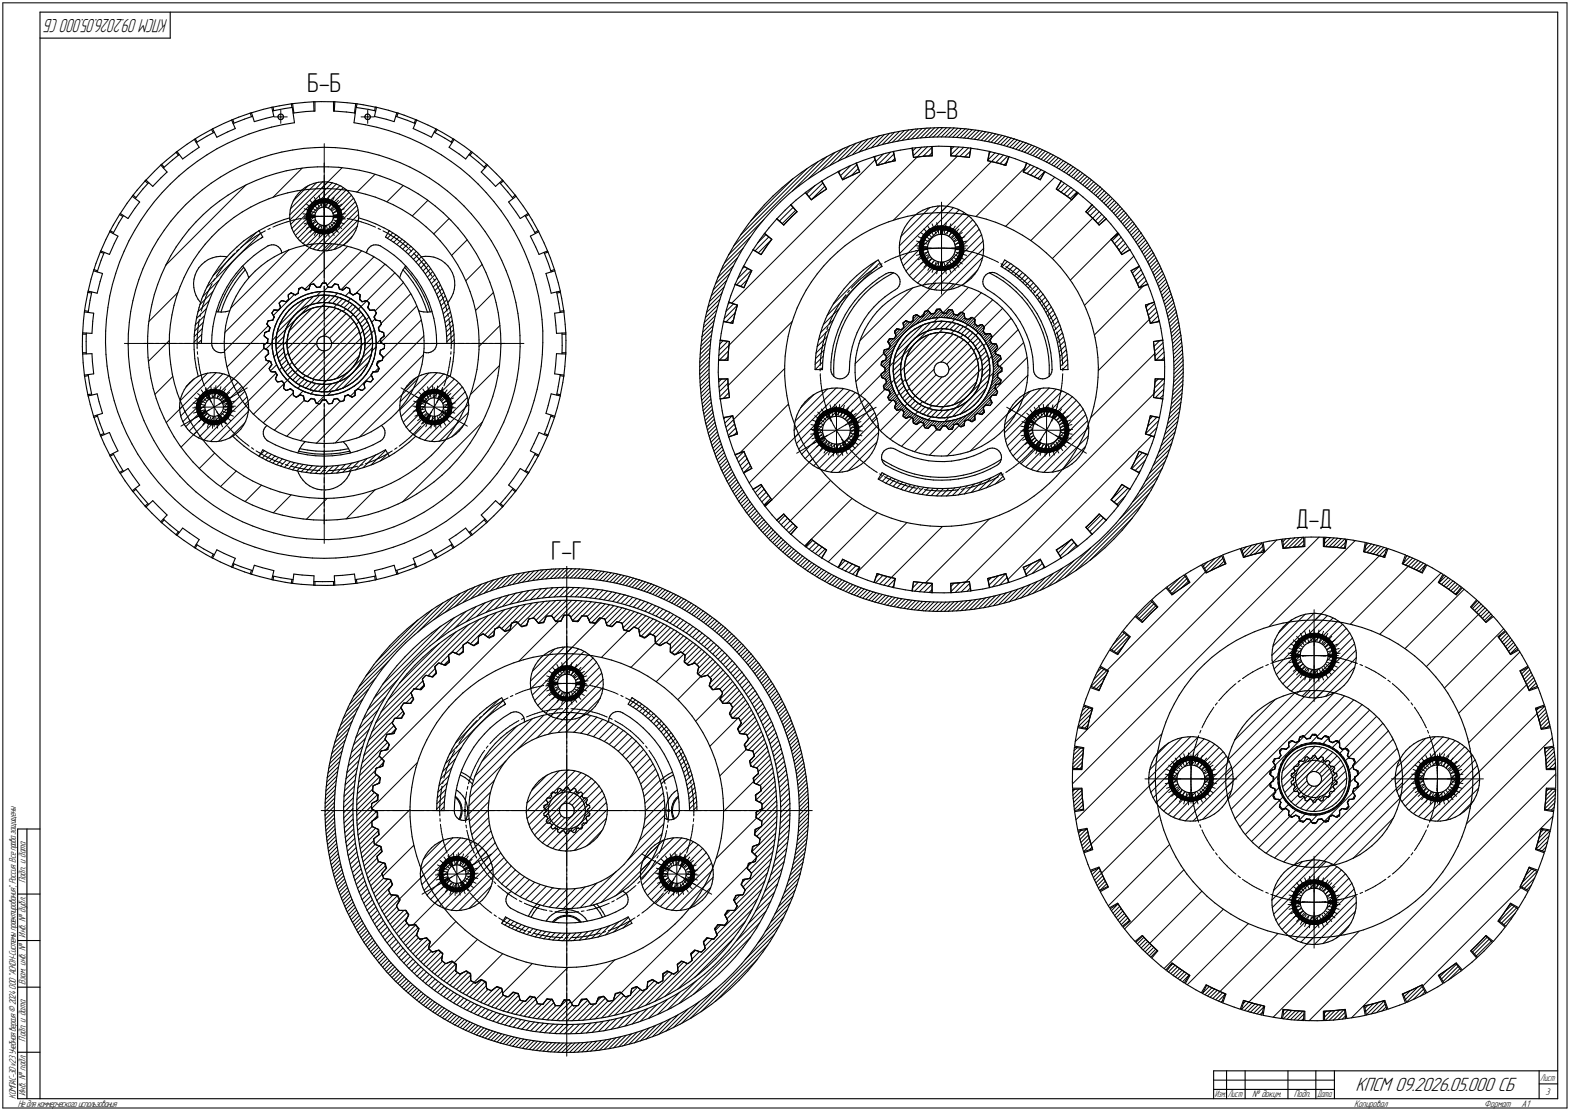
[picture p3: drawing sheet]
<svg xmlns="http://www.w3.org/2000/svg" width="844mm" height="597mm" viewBox="0 0 844 597" stroke-linecap="round" stroke-linejoin="round" font-family="sans-serif">
<defs><g id="words">
<g font-size="14.6">
<text x="165" y="50">Б-Б</text>
<text x="497" y="64">В-В</text>
<text x="697" y="284">Д-Д</text>
<text x="296" y="301">Г-Г</text>
</g>
<text font-size="10.9" x="729" y="587">КПСМ 09.2026.05.000 СБ</text>
<text font-size="10.7" x="90" y="10" transform="rotate(-180 90 10)">КПСМ 09.2026.05.000 СБ</text>
<g font-size="5.4">
<text x="14" y="475" transform="rotate(-90 14 475)">Подп. и дата</text>
<text x="14" y="504" transform="rotate(-90 14 504)">Инв. № дубл.</text>
<text x="14" y="530" transform="rotate(-90 14 530)">Взам. инв. №</text>
<text x="14" y="560" transform="rotate(-90 14 560)">Подп. и дата</text>
<text x="8" y="591" transform="rotate(-90 8 591)">КОМПАС-3Dv23Учебнаяверсия©2024ООО&quot;АСКОН-Системыпроектирования&quot;, Россия. Всеправазащищены.</text>
<text x="14" y="589" transform="rotate(-90 14 589)">Инв. № подл.</text>
<text x="673" y="590">№ докум.</text>
<text x="696" y="590">Подп.</text>
<text x="831" y="588">3</text>
<text x="10" y="595">Недлякоммерческогоиспользования</text>
<text x="728" y="595">Копировал</text>
<text x="798" y="595">Формат</text>
<text x="818" y="595">A1</text>
</g>
<g font-size="5.3">
<text x="828" y="581">Лист</text>
<text x="653" y="590">Изм.</text>
<text x="660" y="590">Лист</text>
<text x="708" y="590">Дата</text>
</g>
</g></defs>
<g fill="none" stroke="#000" stroke-width=".59">
<path d="M22 7v583zM22 7h816zM92 7v13zM838 7v583zM22 20h70zM142 59l4-1zM146 58l1 5zM146 58h1zM147 60l6-2zM147 58v2zM147 58l3-1zM150 57l7-1z"/>
<path d="M153 58h4zM157 56v2zM157 56h.1M157 58l1 8zM157 56l1 5zM157 56l7-1zM164 55h5zM164 60h5zM169 55v5zM169 55h.1M169 60h.1M169 55h4z"/>
<path d="M173 55h6zM179 55v5zM179 60h1zM179 55h1zM180 60h6zM180 55v5zM180 55h7zM187 55l4 1zM191 56v5zM191 56h1zM191 58l7 1zM191 58l-1 8z"/>
<path d="M192 56v2zM192 56h3zM195 56l7 2zM198 59l4 1zM202 58l-1 2zM202 58h.1M202 58l-1 5zM202 58l7 1zM209 59l4 2zM100 78l4-3zM104 75l3 4zM104 75h1z"/>
<path d="M105 75l1 1zM105 75l3-2zM105 77l6-4zM108 73l6-3zM111 73l4-2zM114 70l1 1zM114 70v-1zM114 69l3 5zM114 69l6-3zM117 74l5-3zM117 80l5-3zM120 66l5-1z"/>
<path d="M122 77l6-3zM122 71l4-2zM125 65l1 4zM125 65v-1zM125 64l1 2zM125 64l3-1zM125 66l6-2zM128 74l6-2zM128 63l7-2zM131 64l5-2zM134 72l6-2zM135 61v2z"/>
<path d="M135 61h.1M135 61l2 4zM135 61l7-2zM137 65l6-1zM140 70l6-2zM143 64l4-1zM146 68l6-1zM149 62l1 1zM150 63v1zM150 62h-1zM150 62v-1zM150 64h.1"/>
<path d="M150 61h1zM150 64h1zM151 61h1zM151 64h1zM152 61v1zM152 67l6-1zM152 63v1zM152 62v1zM152 63h.1M158 61h.1M158 61l6-1zM163 80l6-1z"/>
<path d="M169 79h5zM174 79h6zM180 79l6 1zM186 80l6 1zM186 60l5 1zM190 66l7 1zM191 61h.1M196 63v1zM196 63h.1M196 62v1zM196 64h1zM197 67l6 1z"/>
<path d="M197 62h-1zM197 62v-1zM197 64h1zM197 61h1zM198 64h.1M198 61l1 1zM198 64h1zM199 62h.1M199 62v1zM199 63v1zM201 63l7 1zM203 68l6 2z"/>
<path d="M208 64l4 1zM209 70l6 2zM213 62l6 3zM213 61l-1 4zM213 61h1zM214 61l-1 2zM214 61l3 1zM215 72l6 2zM217 62l6 2zM219 65l4 1zM221 74l5 3zM222 69l6 3z"/>
<path d="M223 64v2zM223 64l1 1zM224 65l-2 4zM224 65l6 2zM226 77l6 3zM228 72l4 2zM230 67l4 2zM233 71l6 3zM234 69l-2 5zM234 69l1 1zM235 70l-1 1zM235 70l3 1z"/>
<path d="M238 71l6 4zM239 74l4 3zM241 79l6 4zM244 75l-1 1zM244 75h.1M244 75l-3 4zM244 75l6 4zM250 79l3 2zM454 80l6-3zM460 77l6-2zM466 75l7-2zM470 79l6-2z"/>
<path d="M473 73l6-2zM476 77l6-1zM479 71l7-1zM482 76l7-1zM486 70l6-1zM489 75l6-1zM490 80h.1M490 80l1 5zM491 80l6-1zM491 80v5zM492 69h7zM495 74h7z"/>
<path d="M497 79h4zM499 69h7zM501 79v5zM501 79h.1M501 79h4zM502 74h4zM505 79h6zM506 69h.1M506 74h7zM506 69h7zM511 79h.1M511 79v5z"/>
<path d="M511 79h7zM513 74h6zM513 69h6zM518 79l4 1zM519 74l7 1zM519 69l7 1zM522 80l-1 5zM522 80h.1M522 80h4zM526 75l6 1zM526 70l7 1zM532 76l6 2z"/>
<path d="M533 71l6 2zM538 78l7 2zM539 73l6 2zM545 80l6 2zM545 75l7 2zM552 77l6 2zM558 79l6 3zM78 97l2 2zM78 97l-4 5zM78 97h.1M78 97l4 3zM80 98l-3 4z"/>
<path d="M83 92l-5 5zM83 92l3-3zM86 89l4 3zM86 89l1-1zM87 96l-5 4zM87 96l3-4zM87 88l1 2zM87 88l2-2zM88 90l5-4zM89 86l6-4zM92 99l-5 4zM92 99l4-4z"/>
<path d="M93 86l3-3zM95 82l1 1zM95 82v-1zM95 81l3 4zM95 81l5-3zM96 95l5-4zM98 85l5-3zM101 91l5-4zM103 82l4-3zM106 87l5-4zM111 83l6-3zM114 98l5-3z"/>
<path d="M119 95l5-3zM124 92l5-3zM129 89l5-2zM133 99l5-2zM134 87l6-2zM138 97l5-2zM140 85l6-2zM143 95l5-2zM146 83l6-1zM148 93l6-1zM152 82l5-1zM154 92l6-1z"/>
<path d="M157 81l6-1zM160 91l5-1zM165 90h6zM166 99h3zM169 99l2-1zM171 90h5zM171 98h3zM174 98h2zM176 98h3zM176 90h6zM179 98l2 1zM181 99l2 1z"/>
<path d="M182 90l6 1zM183 100l2 1zM188 91l5 1zM192 81l6 1zM193 92l6 1zM198 82l6 1zM199 93l5 1zM204 83l5 2zM204 94l6 2zM209 85l6 2zM210 96l5 3zM215 99l5 2z"/>
<path d="M215 87l5 3zM220 90l6 3zM226 93l5 3zM231 96l5 3zM232 80l5 3zM236 99l5 4zM237 83l6 4zM243 87l5 4zM247 83l3 2zM248 91l4 4zM252 83l5 4zM252 95l5 4z"/>
<path d="M253 81l-3 4zM253 81l1 1zM254 82l-1 1zM254 82l3 2zM257 84l5 4zM257 99l4 4zM257 87l4 3zM259 92l4 5zM262 88l-2 2zM262 88v1zM262 89l-3 3zM262 89l5 4z"/>
<path d="M263 97l3 3zM267 93l3 4zM269 98l4 5zM269 99l2-2zM270 97h1zM271 97l2 3zM273 100l4 5zM426 97l5-4zM429 100l6-4zM431 93l5-4zM435 96l5-3zM436 89l6-3z"/>
<path d="M438 100l4-3zM440 93l6-4zM442 97l2 5zM442 97h.1M442 97l3-2zM442 86l6-4zM445 95l6-3zM446 89l5-3zM448 82l6-2zM451 92l2 5zM451 92l6-3zM451 92h.1"/>
<path d="M451 86l6-2zM453 97l6-3zM457 89l3-1zM457 84l6-3zM459 94l3-2zM460 88l2 4zM460 88h.1M461 88l3-2zM461 88l1 4zM463 81l7-2zM464 86l6-2zM470 84h.1"/>
<path d="M470 84l2 5zM470 84l6-2zM472 89l6-2zM476 82l4-1zM478 87l3-1zM480 81l1 5zM480 81h.1M480 81h4zM484 81l6-1zM491 85l6-1zM497 84h4zM511 84h6z"/>
<path d="M517 84l4 1zM526 80l6 1zM531 86l6 2zM532 81h.1M532 81l-1 5zM532 81l6 2zM537 88l4 1zM538 83l4 1zM542 84l-1 5zM542 84h.1M543 84l-2 5zM543 84l3 1z"/>
<path d="M546 85l6 3zM550 92l6 3zM551 82l6 2zM552 88h.1M552 88l-2 4zM552 88l6 2zM556 95l3 2zM557 84l6 3zM558 90l4 2zM562 92l-3 5zM562 92h.1M562 92l3 2z"/>
<path d="M563 87l5 3zM564 82l6 3zM565 94l5 3zM568 90l6 4zM570 85l5 4zM570 97h.1M570 97l-2 5zM571 97l-3 5zM571 97l5 4zM574 94l5 3zM575 89l6 3zM579 97l5 4z"/>
<path d="M581 92l5 4zM586 96l5 4zM64 120l-3 5zM64 115l2 1zM64 115l-3 6zM65 115l4 2zM65 115h-1zM66 116l-2 4zM68 109l-3 6zM71 105l4 4zM71 105l-3 4zM72 105l1 1z"/>
<path d="M72 105h-1zM72 112l-3 5zM74 102l-2 3zM75 109l-3 3zM76 118l-4 6zM77 102l-4 5zM79 113l-3 5zM83 108l-4 5zM87 103l-4 5zM92 119l-4 5zM96 114l-4 5zM100 110l-4 4z"/>
<path d="M100 110l4-4zM104 106l5-4zM105 119l-3 5zM109 102l5-4zM109 115l-4 4zM109 115l5-3zM114 112l4-4zM118 108l5-3zM123 105l5-3zM126 117l4-3zM128 102l5-3zM130 114l5-3z"/>
<path d="M135 111l5-2zM140 109l5-2zM145 107l5-2zM148 120l5-2zM150 105l5-1zM153 118l3-1zM155 104l5-1zM156 118v2zM156 115v3zM156 113v2zM157 110l-1 3zM158 108l-1 2z"/>
<path d="M159 106l-1 2zM160 103l5-1zM160 104l-1 2zM160 104l2-2zM162 102l2-1zM164 101l2-2zM165 115v1zM165 117v1zM165 115v2zM165 117v2zM165 116h.1M165 117h.1"/>
<path d="M165 118h.1M165 102l5-1zM165 115h.1M165 115l1-1zM165 119l1 1zM165 116h1zM165 113v2zM165 113l1 1zM165 119v1zM165 116v1zM165 113h.1M165 120h1z"/>
<path d="M165 118h1zM166 114h.1M166 119h-1zM166 119v-1zM166 120h.1M166 112l-1 1zM166 112h.1M166 116h.1M166 116v1zM166 114h1zM166 118h1zM166 114l1 1z"/>
<path d="M166 112h1zM166 111v1zM166 111l1-1zM166 111h.1M166 117h1zM167 114h.1M167 115h.1M167 116h-1zM167 118v1zM167 117v1zM167 117h2zM167 116h2z"/>
<path d="M167 116v1zM167 112h.1M167 118h.1M167 112v1zM167 115v1zM167 118l1 1zM167 110h.1M167 110l-1 2zM167 114v2zM167 113h.1M167 119h.1M167 113v1z"/>
<path d="M167 112h1zM167 119v1zM167 110l1 1zM168 119v2zM168 110v1zM168 113l-1 1zM168 109v1zM168 109h.1M168 111h.1M168 112h.1M168 109l2-1zM168 109l-1 1z"/>
<path d="M168 111v1zM168 111h1zM168 109h1zM169 111l-1 2zM169 111l1-1zM169 109h1zM169 117l1 1zM169 115h.1M169 116v1zM170 109v1zM170 118v1zM170 108l-1 1z"/>
<path d="M170 108h.1M170 110h.1M170 108l1-1zM170 114l-1 1zM170 110l1-1zM170 119l1 1zM170 113v1zM170 101h6zM170 108h1zM171 108h.1M171 109h2zM171 108l1 1z"/>
<path d="M171 108v1zM171 109h.1M171 112h2zM171 112l-1 1zM171 107h2zM172 109h.1M172 107l-1 1zM172 107h.1M172 107h1zM172 109h1zM173 112l1-1zM173 109h1z"/>
<path d="M173 107h.1M173 109h.1M173 107v1zM173 107h2zM173 108v1zM173 108h.1M173 108l1 1zM173 107h1zM174 109v2zM174 109h1zM174 111h1zM174 109h.1"/>
<path d="M174 107h.1M174 107h1zM174 109l1-1zM175 111h.1M175 109h1zM175 109v2zM175 107h.1M175 107h2zM175 111l1 1zM175 107v1zM175 108h.1M175 108l1 1z"/>
<path d="M176 107l-1 1zM176 107h.1M176 101l5 1zM176 109h.1M176 107h1zM176 109h1zM176 112h1zM176 109l2 1zM177 107h.1M177 107l1 1zM177 107v1zM177 108v1z"/>
<path d="M177 109h.1M177 108h.1M177 112l1 1zM177 109l1 1zM178 108h-1zM178 108h.1M178 110l1 1zM178 110h1zM178 108h1zM178 108l2 1zM178 113l1 1zM179 110v-1z"/>
<path d="M179 108h.1M179 118l-1 1zM179 110h.1M179 114v2zM179 110v1zM179 111l1 1zM179 108v1zM179 109v1zM179 109h1zM179 116h3zM179 117v1zM179 117h.1"/>
<path d="M179 117h3zM179 116h.1M179 109h.1M179 116v1zM179 111h1zM180 109h.1M180 109l1 1zM180 111h1zM180 109h1zM180 112l1 1zM180 112h1zM180 111v1z"/>
<path d="M181 109v1zM181 112h.1M181 111h-1zM181 111v-1zM181 110v1zM181 120l-1 1zM181 110h.1M181 102h5zM181 113l1 2zM181 112h1zM181 110l1 1zM181 119v1z"/>
<path d="M181 113v1zM181 120h1zM181 114h1zM181 113h.1M181 113l1-1zM182 118l-1 2zM182 119h-1zM182 119v-1zM182 115v1zM182 112h.1M182 117v1zM182 116v1z"/>
<path d="M182 116h.1M182 111h.1M182 117h.1M182 117v-1zM182 114h.1M182 118h1zM182 118h.1M182 114v1zM182 114h1zM182 116h1zM182 111v1zM182 111l1 2z"/>
<path d="M182 112l1 1zM183 118v1zM183 114h.1M183 116h.1M183 116v1zM183 113h.1M183 119h.1M183 118h.1M183 114l1 1zM183 113l1 1zM183 120h.1M183 119v1z"/>
<path d="M183 116h1zM183 113v1zM183 117h1zM184 115h.1M184 119l-1 1zM184 117h.1M184 114v2zM184 115v1zM184 117l-1 1zM184 117v2zM184 116v1zM185 101l2 2z"/>
<path d="M186 102l6 1zM187 103l2 2zM189 105l1 2zM190 107l1 2zM191 109l1 3zM192 103l5 1zM192 112l1 2zM193 119l-1 2zM193 114v3zM193 117l5 2zM193 117v2zM197 104l5 2z"/>
<path d="M198 119l4 1zM202 106l5 2zM207 108l4 2zM211 110l5 3zM216 113l5 2zM220 101l5 3zM221 115l4 4zM225 104l5 3zM225 119l4 3zM230 107l4 4zM234 111l4 3zM238 114l4 4z"/>
<path d="M241 103l4 4zM242 118l4 5zM245 107l4 4zM249 111l4 4zM253 115l4 5zM257 120l4 4zM261 103l5 5zM266 108l3 5zM266 100l4-3zM269 113l4 5zM273 103l3 4zM273 118l3 6z"/>
<path d="M273 109l4-4zM273 109l4 5zM276 106l1-1zM277 105h.1M277 114l3 3zM277 105l4 6zM280 117l4-2zM281 111l3 4zM282 116l4 5zM283 116l1-1zM284 115h.1M284 115l2 3z"/>
<path d="M286 118l3 6zM407 115l-4 5zM411 118l-4 5zM411 110l-4 5zM415 113l-4 5zM416 105l-5 5zM416 105l5-4zM418 118l3 3zM418 118l-5 5zM418 118h.1M420 108l-5 5zM420 108l4-4z"/>
<path d="M421 101l5-4zM422 113l-4 5zM422 113l3-3zM424 104l5-4zM425 110l3 4zM425 110h.1M425 110l3-2zM426 116l-5 5zM426 116l2-2zM428 108l5-4zM433 104h.1M433 104l3 3z"/>
<path d="M433 103l5-3zM433 103l3 4zM436 107l5-3zM441 104l3-2zM478 119l5-1zM483 118l5-2zM488 116l5-1zM490 118l-2 2zM490 118l2-2zM492 116l2-2zM493 115h6zM494 114l2-1z"/>
<path d="M496 113l3-1zM499 115l5-1zM499 112l2-1zM501 111h3zM504 114h5zM504 111h3zM507 111h3zM509 114l6 1zM510 111l2 1zM512 112h3zM515 115h5zM515 112l3 2z"/>
<path d="M518 114l2 1zM520 115l2 2zM520 115l5 1zM522 117l2 2zM524 119l1 2zM525 116l5 2zM530 118l5 1zM535 119l5 2zM568 102l5 3zM573 105l3 2zM576 101l3 2zM579 103l-3 4z"/>
<path d="M579 103h.1M579 104l3 2zM579 104l-3 3zM582 106l5 4zM584 114l4 4zM584 101l5 4zM587 110h.1M587 110l-3 4zM587 110l5 5zM588 118l3 3zM589 105l5 5zM591 100l5 5z"/>
<path d="M592 115l3 3zM594 110l5 4zM595 118h.1M595 118l2 2zM596 105l5 5zM599 114l4 5zM601 110l4 5zM603 119l4 6zM605 115l5 5zM610 120l3 5zM54 135l2 1zM54 135l-2 7z"/>
<path d="M54 135l5 2zM54 135h.1M54 140l-2 6zM56 136l-2 4zM57 129l-3 6zM59 125l4 2zM59 125l-2 4zM59 124l2 1zM59 124v1zM61 121l-2 3zM61 131l-2 6zM63 127l-2 4z"/>
<path d="M67 135l-3 6zM69 129l-2 6zM72 124l-3 5zM79 139l-2 6zM82 134l-3 5zM85 129l-3 5zM88 124l-3 5zM92 137l-3 5zM95 133l-3 4zM98 128l-3 5zM102 124l-4 4zM104 140l-3 4z"/>
<path d="M107 135l-3 5zM110 131l-3 4zM112 139h2zM114 127l-4 4zM114 139l2-1zM116 138h3zM118 124l4-4zM118 124l-4 3zM119 138h2zM121 140l-3 4zM121 138h1zM122 120l4-3z"/>
<path d="M124 136l-3 4zM124 136l3-3zM127 133l4-3zM128 138l-3 3zM128 138l3-3zM131 130l4-3zM131 135l4-3zM135 132l4-3zM135 127l4-3zM137 137l3-2zM139 129l2-2zM139 124h.1"/>
<path d="M139 124l2 3zM139 124l5-2zM140 135l4-3zM144 122l4-2zM144 132h1zM145 132h1zM146 132h1zM147 132h2zM147 138l4-2zM149 132l1 1zM150 133l1 1zM151 134v1z"/>
<path d="M151 136l4-2zM151 135v1zM155 134l4-1zM156 120l1 3zM157 123l1 2zM158 125l1 2zM159 133l4-1zM159 127l2 2zM161 129l2 2zM163 131l2 1zM163 132l5-1zM165 132l2 1z"/>
<path d="M166 120l1 2zM166 120h1zM166 121v1zM166 121h.1M166 121l1-1zM166 122h1zM167 122l1 1zM167 120h.1M167 122h.1M167 133l2 1zM167 122h1zM167 120h1z"/>
<path d="M168 131h4zM168 123h.1M168 122v1zM168 123l1 1zM168 120v1zM168 123v1zM168 122h.1M168 122h1zM168 121h.1M168 121v1zM168 121l1 1zM168 124h1z"/>
<path d="M169 122h.1M169 124v-1zM169 122h1zM169 124l2 1zM169 124h1zM169 134l3 1zM169 122l2 1zM170 124v1zM170 122v1zM170 123l-1 1zM170 123h.1M170 123h-1z"/>
<path d="M170 125h.1M170 123h1zM170 125h1zM171 123h.1M171 123h1zM171 125l2 1zM171 120l1 1zM171 123v1zM171 125h1zM171 124v1zM171 124h.1M172 125h.1"/>
<path d="M172 124h-1zM172 124h.1M172 131h4zM172 135h2zM172 121h1zM172 123l2 1zM172 124h1zM172 125h1zM173 126h1zM173 124h.1M173 124v1zM173 125h.1"/>
<path d="M173 125l1 1zM173 121h.1M174 124l-1 1zM174 124h.1M174 126h.1M174 121v3zM174 121h1zM174 124h1zM174 126h1zM174 135h2zM174 126h2zM175 124h.1"/>
<path d="M175 126v-1zM175 121h1zM175 121v3zM175 124h1zM175 124v1zM175 125h.1M175 125h1zM176 125h.1M176 135l2-1zM176 124h.1M176 121l1-1zM176 124l1-1z"/>
<path d="M176 125h1zM176 131h4zM176 126l2-1zM176 124h1zM177 125h.1M177 124h.1M177 120l1-1zM177 124v1zM177 124l1 1zM177 123l2-1zM178 125h.1M178 123l-1 1z"/>
<path d="M178 123h.1M178 125l1-1zM178 134h3zM178 125h1zM178 123h1zM179 123h.1M179 122l1-1zM179 123v1zM179 124v1zM179 122v1zM179 122h1zM179 124h.1"/>
<path d="M179 124h1zM179 124l2-1zM180 122h.1M180 124l1-1zM180 122h1zM180 131l5 1zM180 121l1 1zM180 121h.1M180 121l1-1zM181 134l2-1zM181 122h.1M181 120h.1"/>
<path d="M181 123h.1M181 122v1zM181 122h1zM182 120h.1M182 122h.1M182 120v1zM182 122l-1 1zM182 121h.1M182 120h1zM182 121v1zM183 133l2-2zM183 120l-1 2z"/>
<path d="M185 132l4 1zM185 131l2-1zM189 128l-2 2zM189 133l4 1zM190 126l-1 2zM191 124l-1 2zM192 121l-1 3zM193 134l4 2zM197 136l3 2zM197 135v1zM198 134l-1 1zM199 133l1-1z"/>
<path d="M199 133l-1 1zM200 132h1zM200 138l4 2zM201 132h1zM202 120l4 2zM202 132h1zM203 132h2zM204 140l4 2zM205 132l3 3zM206 122l3 2zM207 127l4 3zM208 135l4 2z"/>
<path d="M209 124l4 3zM209 124l-2 3zM211 130l4 3zM212 137l3 3zM213 127l4 2zM215 133l4 3zM217 129l4 4zM219 136l3 3zM221 133l4 3zM222 139l3 4zM225 136l3 4zM227 138h2z"/>
<path d="M228 140l3 3zM229 138h2zM229 122l4 3zM231 138h2zM233 125l4 4zM233 138l2 1zM235 139l2 1zM237 129l3 4zM237 140l2 1zM240 133l3 5zM243 138l3 4zM246 123l4 4z"/>
<path d="M250 127l3 5zM253 132l3 4zM256 136l3 5zM261 124l3 5zM264 129l3 6zM267 135l3 5zM270 140l2 5zM276 124l3 5zM279 129l3 6zM282 135l2 6zM285 127l5-2zM285 127l3 6z"/>
<path d="M286 121l2 4zM288 125l1-1zM288 133l2 4zM289 124l1 1zM290 125l3 6zM290 137l4-2zM293 131l1 4zM293 136l2 6zM293 136l2-1zM294 135h1zM295 135l1 4zM296 139l2 6z"/>
<path d="M392 137l-3 6zM395 131l-3 6zM396 139l-3 6zM399 126l-4 5zM399 134l-3 5zM402 140l-2 3zM403 120l-4 6zM403 128l-4 6zM405 134l4 3zM405 134l-3 6zM405 134h.1M407 123l-4 5z"/>
<path d="M409 129l-4 5zM411 126l-2 3zM411 126l4 3zM411 126h.1M411 125l4 4zM413 132l-4 5zM413 123l-2 2zM415 129l-2 3zM446 139l4-4zM446 139l-3 4zM450 135l4-3zM454 132l5-3z"/>
<path d="M459 129l4-3zM463 126l5-3zM468 123l5-2zM472 140l2 3zM473 121l5-2zM484 133v3zM484 136v3zM484 130v3zM484 139l1 2zM484 128v2zM485 125l-1 3zM486 122l-1 3z"/>
<path d="M488 120l-2 2zM494 134v2zM494 132v2zM494 134v1zM494 133h1zM494 132v1zM494 134h.1M494 135h1zM494 136l1 2zM494 132h.1M494 132l1-1zM495 133h.1"/>
<path d="M495 131h.1M495 130v1zM495 136v1zM495 137h.1M495 130l-1 2zM495 134h-1zM495 134v-1zM495 135h.1M495 130h.1M495 130v-1zM495 136h.1M495 136l1-1z"/>
<path d="M495 138l1 2zM495 133h1zM495 133l1 1zM495 128v2zM495 135h1zM495 138v1zM495 131h1zM495 137h1zM495 128v1zM495 139h1zM495 131l1 1zM495 129h1z"/>
<path d="M495 128h.1M496 138h-1zM496 138v-1zM496 135h.1M496 139h.1M496 128h-1zM496 128h.1M496 134h.1M496 137h.1M496 140l1 1zM496 132h.1M496 131h.1"/>
<path d="M496 129h.1M496 137h1zM496 129v1zM496 135v1zM496 133h.1M496 134v2zM496 134h3zM496 133h3zM496 133v1zM496 134v1zM496 139h1zM496 132v1z"/>
<path d="M496 126l-1 2zM496 127h.1M496 128h1zM496 131v2zM496 136l1 1zM496 130h1zM496 136h1zM496 127l1 1zM496 129h1zM497 140h-1zM497 140v-1zM497 130l-1 1z"/>
<path d="M497 136l-1 1zM497 137v1zM497 126h.1M497 126l-1 1zM497 139h.1M497 128h.1M497 139h1zM497 129l-1 2zM497 137l1 2zM497 126h1zM497 138h.1M497 128v1z"/>
<path d="M497 138v1zM497 129h.1M497 128h1zM498 139h.1M498 126h.1M498 125l1-1zM498 125l-2 1zM498 125v1zM498 125h.1M498 128l-1 1zM498 139l1 1zM498 126h1z"/>
<path d="M498 139v1zM498 126v1zM498 140h.1M498 127v1zM498 127h.1M499 124h.1M499 126h.1M499 134v1zM499 133v1zM499 132v1zM499 135l1 2zM499 126l-1 2z"/>
<path d="M499 126l2-1zM499 126h1zM499 124l1 1zM499 124l2-1zM499 130v2zM500 125h.1M500 123l-1 1zM500 123h.1M500 137v1zM500 125v1zM500 125h1zM500 129l-1 1z"/>
<path d="M500 138l2 1zM500 123h1zM501 125l1-1zM501 125h.1M501 123v1zM501 123l2-1zM501 128l2-1zM501 128l-1 1zM501 124h1zM501 124h.1M501 124v1zM501 122v1z"/>
<path d="M501 122h1zM502 139l1 1zM502 124h.1M502 122h.1M502 124h2zM502 124h1zM502 122h1zM503 127l1-1zM503 122l2-1zM503 122v1zM503 123v1zM503 124h.1"/>
<path d="M503 123h1zM504 123v1zM504 122h-1zM504 122h.1M504 124l2-1zM504 122h1zM504 124l1-1zM504 126h2zM505 122h.1M505 123h.1M505 121h2zM505 122v1z"/>
<path d="M505 123h1zM505 122l1-1zM506 123v3zM506 123h1zM506 126h1zM506 123h.1M506 121h.1M506 121l1 1zM507 126h1zM507 123v3zM507 123l2 1zM507 122h.1"/>
<path d="M507 121l2 1zM507 122v1zM507 123h.1M507 123h1zM507 122h1zM508 123v1zM508 126l1 1zM508 122h.1M508 124l1-1zM508 122h1zM509 124h1zM509 122h2z"/>
<path d="M509 122h.1M509 123l1 1zM509 123h.1M509 122v1zM509 127h2zM510 124h.1M510 122l-1 1zM510 122h.1M510 140l1-1zM510 124h1zM510 122h1zM510 124l2 1z"/>
<path d="M511 122v1zM511 122l2 1zM511 127l1 2zM511 123h.1M511 124v1zM511 124h.1M511 123v1zM511 124l1-1zM511 125h1zM512 123h.1M512 125h.1M512 129l1 1z"/>
<path d="M512 125l1 1zM512 138l-1 1zM512 125h1zM512 123l1 1zM513 123l1 1zM513 125v1zM513 126h.1M513 130v1zM513 125h.1M513 125v-1zM513 124h.1M513 137l-1 1z"/>
<path d="M513 124v1zM513 126h1zM513 126l1 2zM513 124h1zM513 131l1 2zM514 135l-1 2zM514 134h2zM514 133h2zM514 134v1zM514 133h.1M514 133v1zM514 126h.1"/>
<path d="M514 124v1zM514 127v1zM514 126v1zM514 140h.1M514 124l2 2zM514 125h1zM514 128h1zM514 126h1zM514 128l1 1zM514 139l-1 1zM514 139v1zM514 139h1z"/>
<path d="M515 126h-1zM515 125v1zM515 128h.1M515 126h.1M515 139h1zM515 138v1zM515 129h.1M515 139h.1M515 128v1zM515 129h1zM515 129l1 2zM515 137l-1 2z"/>
<path d="M515 138h.1M515 138l1-1zM515 126h1zM516 139v1zM516 128h-1zM516 128h.1M516 126l1 2zM516 129h.1M516 136v1zM516 130v1zM516 126v1zM516 137h.1"/>
<path d="M516 140h.1M516 131h.1M516 127l-1 1zM516 131v2zM516 136l-1 1zM516 136h.1M516 136v-1zM516 139h1zM516 130h.1M516 130v-1zM516 127h.1M516 135h.1"/>
<path d="M516 128h1zM516 134v2zM516 133v1zM516 133h1zM516 132v1zM516 134v1zM516 140l-1 1zM516 137h1zM516 131h1zM516 129h1zM516 135h1zM516 137l1 1z"/>
<path d="M516 132h.1M516 132l1-1zM517 133h.1M517 134h-1zM517 134v-1zM517 128h.1M517 128v1zM517 137h.1M517 138h.1M517 131h.1M517 135h.1M517 135v1z"/>
<path d="M517 139h.1M517 131h1zM517 138v1zM517 129l1 1zM517 133h1zM517 129h.1M517 138l-1 2zM517 133l1 1zM517 129l1 2zM517 136h1zM517 135h1zM518 130h.1"/>
<path d="M518 131v1zM518 137h-1zM518 136v1zM518 130v1zM518 131h-1zM518 134h.1M518 136l-1 2zM518 131v2zM518 133h.1M518 132h.1M518 134v2zM518 133v1z"/>
<path d="M518 132v1zM518 134v1zM525 121l2 3zM527 124l1 2zM528 126v3zM528 140l-1 3zM528 129l1 3zM529 137l-1 3zM529 132v3zM529 135v2zM540 140l-2 3zM540 140l4 2z"/>
<path d="M540 121l5 3zM545 124l5 2zM550 126l4 3zM554 129l5 4zM559 133l4 3zM563 136l4 4zM567 140l3 4zM591 121l4-3zM597 120l4 5zM597 129l4 5zM597 129l4-3zM597 129l4-4z"/>
<path d="M601 134l2 3zM601 125h.1M601 126l4 5zM603 137l4-3zM603 137l5-3zM605 131l2 3zM607 125l4 5zM607 134h.1M608 134l1 3zM609 137l4 6zM611 130l3 5zM613 125l4 6z"/>
<path d="M614 135l3 6zM617 131l3 5zM620 136l3 6zM47 157h2zM47 157l-1 7zM47 156l5 2zM47 156v1zM49 150l-2 6zM49 157l-1 4zM50 146l5 1zM50 146l-1 4zM51 145l1 1z"/>
<path d="M51 145l-1 1zM52 142l-1 3zM54 151l-2 7zM55 147l-1 4zM59 159l-1 6zM60 153l-1 6zM62 147l-2 6zM64 141l-2 6zM73 156l-2 6zM75 150l-2 6zM77 145l-2 5zM83 158l-1 6z"/>
<path d="M85 153l-2 5zM87 148l-2 5zM89 142l-2 6zM95 159l-1 5zM97 154l-2 5zM99 149l-2 5zM101 144l-2 5zM104 152v3zM104 155l1 2zM104 150v2zM105 157v2zM105 148l-1 2z"/>
<path d="M105 159l2 2zM106 146l-1 2zM107 144l-1 2zM108 142l-1 2zM108 142l2-1zM110 141l2-2zM110 156l-2 5zM112 152l-2 4zM114 157l-1 4zM115 148l-3 4zM116 153l-2 4zM118 144l-3 4z"/>
<path d="M119 149l-3 4zM120 158l-2 4zM121 158l-2 4zM122 145l-3 4zM122 154l-2 4zM122 159l-2 4zM123 154l-2 4zM124 156l-2 3zM124 151l-2 3zM125 141l-3 4zM125 151l-2 3zM126 152l-2 4z"/>
<path d="M127 159l-2 4zM127 147l-3 4zM128 147l-3 4zM129 155l-2 4zM129 148l-3 4zM130 143l3-3zM130 143l-3 4zM130 143l2 2zM131 144l-3 3zM132 152l-3 3zM132 145l1 2zM132 145l-3 3z"/>
<path d="M133 147l1 2zM133 140l4-3zM134 149h.1M134 149l-2 3zM137 146l-3 3zM137 146l3-3zM140 143l4-3zM144 140l3-2zM155 159v1zM155 159h.1M155 158h.1M155 158l1-1z"/>
<path d="M155 160h.1M156 157h.1M157 157h.1M157 157v1zM157 158h1zM158 158h.1M158 158h1zM159 158h.1M159 158l1-1zM159 158h1zM160 158h.1M160 157h.1"/>
<path d="M160 156v1zM161 156h-1zM161 156l-1 1zM161 155v1zM161 155h.1M161 155l1-1zM162 159l3-1zM162 154h.1M163 155h.1M162 154l1 1zM163 155h1zM163 155l1 1z"/>
<path d="M164 155v1zM164 156h.1M164 156l2-1zM165 156h.1M165 156l1-1zM165 158l3-1zM166 155h.1M166 154v1zM167 154l-1 1zM167 154h-1zM167 153v1zM167 153h.1"/>
<path d="M167 153h2zM167 153h1zM168 157h3zM168 159h3zM168 153h.1M169 153h.1M169 153l1 1zM170 154h.1M170 155h.1M170 154h2zM171 155h.1M171 155l1-1z"/>
<path d="M171 157h3zM171 159h3zM172 154h.1M173 154h-1zM173 153l-1 1zM173 153v1zM173 153h.1M173 152h.1M173 152v1zM173 152h2zM174 152h1zM174 157h.1"/>
<path d="M174 159h.1M174 159h3zM174 157h3zM175 152h.1M175 152l1 1zM176 153h.1M176 153v1zM176 154h.1M176 154h2zM177 154h.1M177 154l1 1zM177 159h3z"/>
<path d="M177 157h3zM178 155h.1M178 154h.1M178 154h1zM179 154h-1zM179 154h.1M179 154v-1zM179 153v1zM179 153h1zM180 153h-1zM180 153h.1M180 153h2z"/>
<path d="M180 159l3 1zM180 157l3 1zM182 153h.1M182 153v1zM182 154h.1M182 154v1zM182 155h.1M183 155h.1M183 155l1 1zM183 158l3 1zM184 156h.1M185 156h.1"/>
<path d="M185 156v-1zM185 155h1zM185 155l-1 1zM186 155h.1M186 155v-1zM186 154h.1M186 159l3 2zM186 154l2 1zM188 155h.1M188 155v1zM188 156h.1M188 156v1z"/>
<path d="M188 157h.1M188 158h.1M188 157l2 1zM188 158h2zM190 158h.1M190 158h1zM191 158h.1M191 158l1-1zM192 157h.1M192 157l1 1zM192 157l2 1zM193 160h.1"/>
<path d="M193 158h.1M194 159l-1 1zM194 159h.1M208 142l3 3zM211 145l3 3zM214 148l3 3zM215 140l4 3zM216 147l-1 2zM217 145l-1 2zM217 151l2 4zM217 145l3 3zM218 144h.1"/>
<path d="M218 143l-1 2zM218 144l3 4zM218 143h.1M219 143l3 4zM219 155l2 4zM220 148l2 4zM221 148l3 3zM221 159l2 3zM222 147l2 4zM222 152l3 4zM224 151l2 4zM224 151l3 3z"/>
<path d="M225 156l2 4zM225 143l3 3zM226 155l2 4zM227 160l1 4zM227 154l2 4zM228 159l2 4zM228 146l3 4zM229 158l2 4zM231 150l2 4zM231 143l3 4zM233 154l2 5zM234 147l2 5z"/>
<path d="M235 159l2 4zM236 152l2 4zM238 156l2 5zM239 141l2 2zM241 143l1 2zM242 145l1 2zM243 160l-1 2zM243 147l1 2zM244 158l-1 2zM244 149v2zM244 155v3zM244 151l1 2z"/>
<path d="M245 153l-1 2zM246 142l3 5zM249 147l2 5zM251 152l2 5zM253 157l1 5zM259 141l2 5zM261 146l2 6zM263 152l2 5zM265 157l2 6zM272 145l2 6zM274 151l2 6zM276 157l1 6z"/>
<path d="M284 141l2 6zM286 147l2 6zM288 153l2 6zM290 159l1 6zM294 147l4-1zM294 147l1 6zM295 142l1 4zM295 153l1 5zM296 146l2-1zM296 158l5-2zM298 145v1zM298 146l2 6z"/>
<path d="M299 157l1 6zM299 157h2zM300 152l1 4zM301 156v1zM301 157l1 3zM384 155l-2 6zM386 149l-2 6zM388 157l-2 6zM389 143l-3 6zM390 151l-2 6zM393 159l-1 3zM393 145l-3 6z"/>
<path d="M395 153l-2 6zM395 153l5 2zM395 153h.1M398 147l-3 6zM400 143l-2 4zM400 143l4 2zM400 143h.1M403 149l-3 6zM404 145l-1 4zM433 156l-2 5zM436 151l-3 5zM439 147l-3 4z"/>
<path d="M443 143l-4 4zM451 159l-3 4zM454 155l-3 4zM455 160l-2 3zM457 151l4-3zM457 151l-3 4zM458 156l-3 4zM461 148l3-3zM462 153l-4 3zM462 153l3-3zM462 158l-2 4zM464 145l4-3z"/>
<path d="M465 158l-3 3zM465 158l3-3zM465 150l4-3zM466 155l3-3zM466 155l-4 3zM468 155l4-3zM468 142l4-2zM469 147l4-3zM469 152l4-3zM472 152l3-2zM473 149l3-2zM473 144l1-1z"/>
<path d="M475 150l4-3zM476 160l3-3zM477 147h.1M477 147h1zM478 147l1-1zM479 147h1zM479 146l1 1zM479 157l2-1zM480 147h1zM481 160l3-2zM481 156l2-1zM481 147l2 1z"/>
<path d="M483 148v1zM483 154v1zM483 149l1 1zM484 153l-1 1zM484 150v1zM484 151v2zM484 158l4-2zM485 141l1 3zM486 144l1 2zM487 146l2 2zM488 156l3-1zM489 148l2 2z"/>
<path d="M491 150l2 2zM491 155l4-2zM493 152l3 1zM495 153h4zM496 153l2 2zM497 141h.1M497 141h1zM497 141l2 2zM498 141h.1M498 142h.1M498 141v1zM498 155h3z"/>
<path d="M498 142h1zM498 141h1zM498 140v1zM499 142h.1M499 143l1 1zM499 141h.1M499 142h1zM499 153l4-1zM499 140l2 2zM499 141h1zM499 143h1zM500 143v1z"/>
<path d="M500 141v1zM500 142l-1 1zM500 142h.1M500 144h.1M500 142h1zM500 144l2 1zM500 144h1zM501 142h1zM501 155l2 1zM501 142h.1M501 144v-1zM501 142v1z"/>
<path d="M501 144h.1M501 143h.1M501 144l1 1zM501 143v1zM501 143h1zM502 143h.1M502 145h.1M502 145h2zM502 142l2 1zM502 143h1zM502 145l1-1zM503 143h.1"/>
<path d="M503 152h4zM503 140l2 1zM503 144l1 1zM503 143v1zM503 144h.1M503 156h3zM504 145h.1M504 143l-1 1zM504 143h.1M504 143h2zM504 145h2zM504 143h1z"/>
<path d="M504 145h1zM505 141h1zM505 143v1zM505 144h.1M505 144v1zM505 145h1zM505 144l1-1zM506 145h.1M506 141v2zM506 143h.1M506 141h1zM506 143h1z"/>
<path d="M506 145h2zM506 156h1zM506 145h1zM507 143v1zM507 141v2zM507 141h1zM507 143h2zM507 152h4zM507 144h.1M507 145h.1M507 144v1zM507 156h3z"/>
<path d="M507 145h1zM507 144l1-1zM508 145h.1M508 143h.1M508 145h2zM508 141l2-1zM508 143h1zM509 145h.1M509 143l1-1zM509 143v1zM509 144v1zM509 144h.1"/>
<path d="M509 144l1 1zM510 143h-1zM510 143h.1M510 145h1zM510 145l2-1zM510 156l3-1zM510 142h2zM510 143h1zM511 144h.1M511 143h.1M511 152l4 1zM511 143v1z"/>
<path d="M511 142v1zM511 142h.1M511 142h1zM511 144h1zM512 142l1-2zM512 142h.1M512 144l2-1zM512 144h.1M512 142h1zM513 141v1zM513 142h.1M513 155l2-1z"/>
<path d="M513 142v1zM513 143l-1 1zM513 141h.1M513 143h.1M513 142h1zM513 141h1zM514 143l1-2zM514 142h.1M514 141h.1M514 140v1zM514 141h1zM515 142h-1z"/>
<path d="M515 141v1zM515 141h.1M515 153l4 1zM515 141h1zM515 154l3-1zM516 140v1zM518 153l2-2zM519 154l3 1zM520 151l2-2zM522 155l4 2zM524 147l-2 2zM526 145l-2 2z"/>
<path d="M526 157l4 1zM527 143l-1 2zM528 151l1 2zM529 153v1zM529 150l-1 1zM529 154l1 1zM529 149v1zM530 158l3 3zM530 155l1 1zM530 148l1-1zM530 148l-1 1zM531 156h.1"/>
<path d="M531 156l3 2zM531 147h1zM532 147l4 2zM532 147l1-1zM533 146l2 1zM534 158l4 2zM535 147h1zM536 149l4 2zM536 147l3 2zM538 143l4 3zM539 149l4 3zM540 151l3 3z"/>
<path d="M542 146l4 2zM543 152l3 3zM543 154l3 3zM544 142l4 3zM546 148l3 3zM546 155l4 3zM546 157l3 3zM548 145l3 3zM549 151l4 4zM550 158l3 3zM551 148l4 3zM553 155l3 3z"/>
<path d="M555 151l3 4zM556 158l3 4zM558 155l3 3zM561 158l3 4zM570 144l3 4zM573 148l4 4zM577 152l2 5zM579 157l3 4zM608 145l3 6zM608 145l5-2zM611 151l1 4zM612 155l5-2z"/>
<path d="M613 143h.1M613 143l2 6zM615 149l2 4zM617 153h.1M617 153l1 3zM617 141l3 6zM618 156l3 6zM620 147l3 6zM623 153l2 6zM623 142l3 6zM625 159l2 6zM626 148l2 7z"/>
<path d="M628 155l3 6zM44 180h2zM44 180v6zM44 179h5zM44 179v1zM45 172l-1 7zM45 168h5zM45 168v4zM45 167h2zM45 167v1zM46 164l-1 3zM46 179v5z"/>
<path d="M48 161l-1 7zM50 173l-1 6zM50 168v5zM57 178v6zM57 172v6zM58 165l-1 7zM69 179v6zM70 173l-1 6zM70 167v6zM71 162l-1 5zM80 175l-1 6zM81 169l-1 6z"/>
<path d="M82 164l-1 5zM91 180v5zM92 174l-1 6zM92 169v5zM94 164l-2 5zM104 180v5zM105 175l-1 5zM106 170l-1 5zM107 161l1 2zM107 165l-1 5zM108 180v5zM108 161l-1 4z"/>
<path d="M109 175l-1 5zM110 171l-1 4zM111 166l-1 5zM113 161l-2 5zM114 176v4zM115 171l-1 5zM116 167l1 1zM117 167l-2 4zM117 168h2zM118 167l-1 1zM118 162l-1 5zM119 162l-1 5z"/>
<path d="M119 168h2zM120 163l-1 5zM121 179v5zM121 168l2-1zM121 175v4zM122 171l-1 4zM124 167l-2 4zM125 163l-1 4zM142 179v1zM142 179v2zM143 179h.1M142 179h.1"/>
<path d="M142 179l1-1zM143 179v-1zM143 178h1zM144 174h.1M144 174v1zM144 178h.1M144 178h1zM144 175h.1M144 173h.1M144 173v1zM144 175h1zM144 172h.1"/>
<path d="M145 178h.1M144 172h1zM144 175l1 1zM145 175v1zM145 176h.1M145 172h1zM145 176v2zM146 172h.1M146 172h1zM146 168l1 1zM146 168h.1M147 169h.1"/>
<path d="M147 172h.1M147 169v1zM147 170h.1M147 178v3zM147 167l-1 1zM147 167h.1M147 170v2zM147 167h1zM147 171h.1M147 171v1zM148 167h1zM148 175l-1 3z"/>
<path d="M149 167h.1M149 180l-1 2zM149 167h1zM149 172l-1 3zM150 177l-1 3zM150 167h.1M150 163v1zM150 163h.1M150 163l1-1zM150 164h1zM150 164l1 1zM151 164v1z"/>
<path d="M151 174l-1 3zM151 165h.1M151 170l-2 2zM151 165l-1 2zM151 162h.1M151 162l-1 1zM152 162h.1M152 171l-1 3zM152 162h1zM152 167l-1 3zM153 162h.1M153 179l-1 3z"/>
<path d="M153 162h1zM154 169l-2 2zM154 162h.1M154 162l1-1zM154 177l-1 2zM155 165l-3 2zM155 165l2-2zM155 174l-1 3zM155 160v1zM155 161h.1M156 167l-2 2zM156 167l2-2z"/>
<path d="M156 177l-1 3zM156 172l-1 2zM157 175l-1 2zM157 163l2-2zM158 165l2-2zM158 173l-1 2zM158 170l-2 2zM158 170l2-2zM159 161l3-2zM160 171l-2 2zM160 171l2-2zM160 168l2-2z"/>
<path d="M160 163l3-2zM162 169l2-1zM162 166l3-1zM163 161l2-1zM164 168l2-2zM165 165l2-1zM165 160l3-1zM166 166l2-1zM167 164l3-1zM168 165h3zM170 163h3zM171 165h3z"/>
<path d="M173 163h1zM174 165h.1M174 163h3zM174 165h3zM177 165h2zM177 163h3zM179 165l3 1zM180 163l2 1zM182 166l2 1zM182 164l3 1zM183 160l3 1zM184 167l2 2z"/>
<path d="M185 165l2 2zM186 161l2 2zM186 169l2 1zM187 167l2 1zM188 170l2 2zM188 163l3 1zM189 161l2 1zM189 168l2 2zM190 172l2 2zM191 164l2 2zM191 170l2 3zM191 162l3 3z"/>
<path d="M192 174l1 3zM193 173l1 2zM193 177l1 2zM193 166l2 3zM193 160v1zM193 161h.1M193 161l2 1zM194 179v3zM194 165l2 2zM194 175l1 2zM195 162h.1M195 169l2 2z"/>
<path d="M195 162h1zM195 177l1 3zM196 162h.1M196 167l2 2zM196 162h1zM197 171l1 3zM197 162h.1M197 162l1 1zM198 169l1 3zM198 165h.1M198 165l1 2zM198 174l1 3z"/>
<path d="M198 164v1zM198 164h.1M198 163h.1M198 163v1zM199 167h.1M199 167h1zM199 177l1 2zM199 172l1 3zM200 167h.1M200 179v3zM200 167h1zM200 175l1 3z"/>
<path d="M201 167h.1M201 171h.1M201 170h.1M201 171l1 1zM201 170l1 2zM201 178l1 3zM201 167l1 1zM202 167v1zM202 170h-1zM202 169l-1 1zM202 172h.1M202 169v1z"/>
<path d="M202 169h.1M202 172h1zM202 168v1zM202 168h.1M203 172h1zM203 176l1 2zM203 176h.1M204 176v2zM204 172h.1M204 176v-1zM204 176h.1M204 178h.1"/>
<path d="M204 175v1zM204 178h1zM204 173h.1M204 173l1 1zM204 175h.1M205 175h-1zM205 178h.1M205 174l-1 1zM205 174v1zM205 178h1zM205 174h.1M205 178l1 1z"/>
<path d="M206 178v1zM206 179h.1M206 179l1 2zM206 179l1 1zM223 162l2 4zM225 166l1 4zM225 167h1zM226 167l2 1zM226 170l1 4zM227 174l1 5zM228 179v4zM228 168h2z"/>
<path d="M228 164l2 4zM230 163l1 5zM230 168l2-1zM231 162l1 5zM232 167l1 4zM233 171l1 5zM234 176l1 4zM237 163l1 5zM238 168l1 4zM239 172l1 5zM240 177v5zM240 161l2 4z"/>
<path d="M242 162l-1 1zM242 165l1 5zM243 170l1 5zM244 175v4zM244 179v5zM254 162l2 5zM256 167l1 5zM257 172v5zM257 177l1 6zM267 163l1 5zM268 168l1 6zM269 174v5z"/>
<path d="M269 179v6zM277 163l1 5zM278 168l1 6zM279 174l1 6zM291 165v7zM291 172l1 6zM292 178v6zM298 168h5zM298 168l1 7zM299 175v4zM299 179h5zM300 163l1 5z"/>
<path d="M301 167h2zM302 160l1 7zM302 180h2zM302 179v7zM303 167v1zM303 168l1 6zM304 174v5zM304 180v3zM304 179v1zM378 174l-1 7zM380 168l-2 6zM382 161l-2 7z"/>
<path d="M383 176l-1 7zM385 170l-2 6zM386 163l-1 7zM388 179l-1 4zM389 173l-1 6zM389 173l5 1zM389 173h.1M391 166l-2 7zM392 162l4 2zM392 162l-1 4zM392 162h.1M395 168l-1 6z"/>
<path d="M396 164l-1 4zM425 176l-1 5zM427 171l-2 5zM429 166l-2 5zM431 161l-2 5zM442 176l-1 4zM444 171l-2 5zM446 167l-2 4zM446 176l-1 4zM448 172l-2 4zM448 163l-2 4zM450 167l-2 5z"/>
<path d="M451 177l-2 4zM452 173l-1 4zM453 176l-2 4zM453 163l-3 4zM454 169l-2 4zM454 172l-1 4zM457 168l-3 4zM457 165l-3 4zM459 165l-2 3zM460 162l-3 3zM461 179l-2 4zM462 161l-3 4z"/>
<path d="M463 175l-2 4zM465 172l-2 3zM465 177l-2 4zM467 174l-2 3zM467 168l-2 4zM469 171l-2 3zM470 165l-3 3zM470 165l3-3zM472 167l-3 4zM473 162l3-2zM474 165l-2 2zM474 165l3-3z"/>
<path d="M477 162l4-2zM481 178v1zM481 178h.1M481 179h.1M481 179v1zM481 179l1 1zM481 180h1zM482 177l-1 1zM482 177h.1M482 177h1zM483 177h1zM484 177h.1"/>
<path d="M484 177h1zM485 177h.1M485 177l1-1zM486 174h.1M486 173l1-1zM486 173h.1M486 174v1zM486 175h.1M486 175v1zM486 176h.1M486 179l-2 2zM486 179l3-2z"/>
<path d="M487 172h.1M487 172l1 1zM488 173h.1M488 173h1zM489 173h.1M489 177l2-2zM490 173h.1M489 173l2-1zM490 173l1-1zM490 179l2-2zM491 172h.1M491 171v1z"/>
<path d="M491 171h.1M491 170v1zM491 170h.1M491 170l2-1zM491 175l3-2zM492 177l3-2zM493 169h.1M493 169l1 1zM494 170h.1M494 173l3-1zM494 170h1zM495 170h.1"/>
<path d="M495 175l2-1zM495 170h1zM496 170h.1M497 179l2-1zM497 170h.1M497 169h.1M497 172l3-1zM497 169v1zM497 168v1zM497 168h.1M497 167h2zM497 167h.1"/>
<path d="M497 174l3-1zM499 167h.1M499 167h1zM499 178l3-1zM499 167l1 1zM500 167v1zM500 168h.1M500 171h3zM500 168l1 1zM500 173h3zM501 169h.1M500 179h3z"/>
<path d="M501 169l1-1zM501 169h1zM502 177h2zM502 168h.1M503 168h.1M503 171h3zM503 168h-1zM503 179h2zM503 167v1zM503 173h3zM503 167h.1M504 166h.1"/>
<path d="M504 166l-1 1zM504 166h1zM504 177h2zM505 166h.1M506 166h.1M505 179h1zM506 166v1zM506 171h.1M506 167h.1M506 167v1zM506 173h.1M506 179h3z"/>
<path d="M506 177h3zM506 173h3zM506 171h3zM506 167l1 1zM506 168h1zM507 168h.1M507 168h2zM509 168h.1M509 179h2zM509 177h3zM509 173h3zM509 171h3z"/>
<path d="M509 167v1zM510 167l-1 1zM510 167h-1zM510 166h.1M510 167h.1M510 166v1zM510 166l2 1zM511 179l3 1zM512 177l2 1zM512 167h.1M512 173l3 1zM512 171l3 1z"/>
<path d="M512 167l1 1zM513 168h.1M513 168v1zM513 169h.1M513 169h2zM513 169l2 1zM514 178l3 1zM515 170h.1M515 169h.1M515 174l3 1zM515 169h1zM515 172l3 1z"/>
<path d="M515 169l1-1zM516 169v-1zM516 168h.1M517 168h.1M517 179l2 2zM517 168h1zM518 175l2 2zM518 173l3 2zM518 168h.1M518 169h.1M518 169l1 1zM519 170v1z"/>
<path d="M519 170h.1M519 171h.1M519 171l1 1zM520 172h.1M520 177l3 1zM521 172h.1M520 172h1zM521 172v-1zM521 175l2 1zM521 171h1zM522 171h.1M523 171h.1"/>
<path d="M523 178l2 2zM523 171h1zM523 176l3 2zM524 174h.1M524 171h.1M524 173v1zM524 172h.1M524 174l2 1zM524 173h.1M524 174l1 1zM524 172v1zM526 175h.1"/>
<path d="M525 175h.1M526 178l2 3zM526 175h1zM527 175h.1M527 175l1-1zM528 174h.1M528 174l1 2zM529 178h.1M529 178l1 1zM529 177v1zM529 177h.1M529 176v1z"/>
<path d="M529 176h.1M530 179h.1M530 180h.1M530 180l1-1zM530 179h1zM531 179h.1M531 179h1zM532 179h.1M532 179l1 2zM533 161l3 2zM536 163l3 3zM538 160l3 3z"/>
<path d="M539 166l3 3zM541 163l3 3zM542 169l2 3zM544 166l2 3zM544 172l2 3zM546 169l2 4zM546 175l2 4zM548 179l2 3zM548 173l2 3zM549 160l3 3zM550 176l2 4zM552 163l3 4z"/>
<path d="M553 161l2 4zM555 167l2 4zM555 165l3 4zM557 171l2 4zM558 169l2 4zM559 162l2 4zM559 175l2 4zM560 173l2 4zM561 179l1 4zM561 166l2 4zM562 177l1 4zM563 170l2 4z"/>
<path d="M564 162l2 4zM565 174l2 4zM566 166l2 5zM567 178l1 5zM568 171l2 4zM570 175l1 5zM571 180l2 4zM582 161l2 5zM584 166l2 5zM586 171l2 5zM588 176l1 6zM616 164l2 6z"/>
<path d="M616 164l5-2zM618 170v4zM618 174l5-1zM621 162l1 7zM621 162h.1M622 169l1 4zM623 173h.1M623 173l1 3zM624 176l1 7zM627 165l1 7zM628 172l1 6zM629 178l1 6z"/>
<path d="M631 161l1 6zM632 167l2 7zM634 174l1 6zM44 186v4zM44 190h2zM44 190h.1M44 190h5zM44 190l1 5zM45 195v7zM46 184v6zM49 190l1 4zM50 194v7z"/>
<path d="M57 184v6zM57 190l1 7zM58 197l1 6zM69 185v6zM69 191l1 6zM70 197l1 6zM79 186l1 6zM79 181v5zM80 192v6zM80 198l1 5zM91 185v5zM91 190l1 6z"/>
<path d="M92 196l1 5zM104 185h4zM104 185v3zM104 188l1 5zM105 193v5zM105 198l2 4zM114 185v1zM114 186v1zM114 180v5zM114 187l1 1zM115 188l1 1zM116 189h1z"/>
<path d="M117 189l2 1zM119 190l1-1zM120 189h1zM121 184v4zM121 188v4zM121 192l1 4zM122 196l1 4zM142 186v1zM142 185v2zM142 187h.1M142 185h.1M142 186h.1"/>
<path d="M142 185h1zM142 187l1 1zM142 181h.1M142 181h1zM143 188h.1M143 185v-1zM143 192h.1M143 181h.1M143 192v1zM143 192v2zM143 181v1zM143 185l1-1z"/>
<path d="M143 194h.1M143 181l1 1zM143 188h1zM143 191v1zM143 194h1zM143 184h1zM143 191h1zM143 182h1zM144 191h-1zM144 191v-1zM144 182h.1M144 188h.1"/>
<path d="M144 184h.1M144 194h.1M144 182v2zM144 188v2zM144 194h1zM144 190h.1M145 194h.1M145 198v2zM145 198h.1M145 198l1 2zM145 197v1zM145 194l1 2z"/>
<path d="M145 197h.1M146 200h.1M145 200h.1M146 194h.1M146 194v2zM146 197h-1zM146 196l-1 1zM146 196h.1M146 196v1zM146 200h1zM146 184v3zM146 187l1 3z"/>
<path d="M147 181l-1 3zM147 200h1zM147 190l1 3zM148 200h.1M148 193l1 3zM148 200l1 2zM148 200l1 1zM148 185l1 3zM148 182v3zM149 188v3zM149 196l1 3zM149 191l1 3z"/>
<path d="M150 194l1 3zM150 199l2 2zM151 197l2 2zM152 184v3zM152 187l1 3zM152 182v2zM153 199l2 3zM153 190l1 3zM154 193l1 2zM154 185l1 3zM154 183v2zM155 188v2z"/>
<path d="M155 180l-1 3zM155 195l1 2zM155 190l1 3zM156 193l1 2zM156 197l2 2zM157 195l2 2zM158 199l2 2zM159 197l1 2zM160 199l2 2zM170 185l1 1zM170 184v1zM171 186v1z"/>
<path d="M171 183l-1 1zM171 187l1 1zM172 182l-1 1zM172 182l1-1zM172 188h1zM173 181h1zM173 188l1 1zM174 181h.1M174 189l1-1zM174 181h1zM175 188h1zM175 181h2z"/>
<path d="M176 188l1-1zM177 181v1zM177 182l1 1zM178 186l-1 1zM178 183v1zM178 185v1zM178 184v1zM190 197l-1 2zM192 198l-2 2zM192 194l-2 3zM193 192l-1 2zM193 196l-1 2z"/>
<path d="M194 190l-1 2zM194 182v2zM194 187v3zM194 184v3zM194 193l-1 3zM195 191l-1 2zM196 199l-2 3zM196 180v3zM196 188l-1 3zM196 183v3zM196 186v2zM197 197l-1 2z"/>
<path d="M199 194l-2 3zM199 198l-2 3zM199 191v3zM200 196l-1 2zM200 188l-1 3zM200 182v3zM200 185v3zM200 200h.1M200 200v1zM201 200h.1M201 200l-1 2zM201 200h1z"/>
<path d="M201 193l-1 3zM202 200h.1M202 190l-1 3zM202 181v3zM202 200h1zM202 187v3zM202 184v3zM203 196h.1M202 196h.1M203 196v1zM203 200h.1M203 197h.1"/>
<path d="M203 194h.1M203 194l-1 2zM203 194v2zM203 194h1zM203 197l1 1zM204 194h.1M204 198h.1M204 198l-1 2zM204 194h1zM204 190h.1M204 190l1 1zM204 190h1z"/>
<path d="M204 188v2zM204 182l1 2zM204 188h.1M205 190v1zM205 188h.1M205 188l-1 2zM205 194h.1M205 184h.1M204 182h.1M205 182h.1M205 182v2zM205 191h.1"/>
<path d="M205 182v-1zM205 184l1 1zM205 182l1-1zM205 188h1zM205 191l1 1zM205 181h1zM206 193h.1M206 185h.1M206 192h.1M206 181h.1M206 188l1-1zM206 192v1z"/>
<path d="M206 185h1zM206 192v2zM207 181h.1M207 180h.1M207 187h.1M207 185h.1M207 186v1zM207 185v2zM226 200l-2 4zM227 196l-1 4zM228 192l-1 4zM228 189l1 1z"/>
<path d="M228 183v4zM228 187v5zM229 190h1zM230 190l2-1zM232 189h1zM233 189l1-1zM234 187v1zM235 180v5zM235 185l-1 2zM235 185h.1M240 182v3zM240 185h4z"/>
<path d="M243 199l-1 3zM244 194l-1 5zM244 189v5zM244 184h.1M244 185v4zM256 199l-1 5zM257 193l-1 6zM258 188l-1 5zM258 183v5zM269 196l-1 6zM269 191v5zM269 185v6z"/>
<path d="M279 198l-1 6zM279 192v6zM280 180v6zM280 186l-1 6zM291 197l-1 6zM292 190l-1 7zM292 184v6zM299 197l-1 4zM299 190h5zM299 190v7zM302 190h2zM302 186v4z"/>
<path d="M304 197l-1 5zM304 190v7zM304 190h.1M304 183v7zM376 194v7zM377 187l-1 7zM377 181v6zM381 196v6zM382 189l-1 7zM382 183v6zM386 200v4zM386 193l5 1z"/>
<path d="M386 194h.1M386 194h5zM386 194v6zM387 187l-1 6zM387 183v4zM387 183l5 1zM387 183h.1M392 187l-1 7zM392 184v3zM422 197v5zM422 191v6zM423 186l-1 5z"/>
<path d="M424 181l-1 5zM438 199h4zM438 195v4zM439 190l-1 5zM440 185l-1 5zM441 180l-1 5zM442 194v5zM443 189l-1 5zM444 185l-1 4zM445 180l-1 5zM447 199v1zM447 195v4z"/>
<path d="M447 200v1zM447 190v5zM448 186l-1 4zM448 198v4zM448 193v5zM449 189l-1 4zM449 181l-1 5zM450 185l-1 4zM451 180l-1 5zM457 200l-1 1zM457 199v1zM457 199h.1"/>
<path d="M457 194v5zM457 190v4zM458 186l-1 4zM459 183l-1 3zM460 196v4zM460 192v4zM461 188l-1 4zM462 185l-1 3zM463 181l-1 4zM474 196h.1M474 196v1zM474 194v2z"/>
<path d="M474 196l1 1zM474 194h.1M474 195v1zM474 195h.1M474 194h1zM474 197h1zM475 197h.1M475 194h.1M475 190h.1M475 190h1zM475 197l1 1zM475 200h1z"/>
<path d="M475 194h1zM475 190l1 1zM475 188h.1M475 188v2zM475 194l1-1zM476 188h.1M476 190v1zM476 198h.1M476 198v2zM476 200h.1M476 191h.1M476 194v-1z"/>
<path d="M476 198v1zM476 199h.1M476 191l1 1zM476 193h.1M476 188h1zM477 192l-1 1zM477 192h.1M477 188h.1M477 188h1zM477 184h.1M477 184h1zM478 187h.1"/>
<path d="M478 184v1zM478 188h.1M478 185h.1M478 182h.1M478 182l-1 1zM478 198v3zM478 185l1 1zM478 182l-1 2zM478 182h1zM478 195v3zM479 186l-1 1zM479 186h.1"/>
<path d="M479 192l-1 3zM479 182h1zM480 182h.1M480 189l-1 3zM480 182h1zM480 199v3zM480 197v2zM481 194l-1 3zM481 182h.1M481 186l-1 3zM481 191v3zM482 180l-1 2z"/>
<path d="M482 180h.1M482 181l-1 1zM482 181h.1M483 188l-2 3zM483 184l-2 2zM484 185l-1 3zM484 199v2zM484 196v3zM484 181l-1 3zM485 193l-1 3zM486 183l-2 2zM486 190l-1 3z"/>
<path d="M486 199v3zM486 197v2zM487 194l-1 3zM487 188l-1 2zM487 181l-1 2zM487 181l3-2zM488 192l-1 2zM488 186l-1 2zM489 189l-1 3zM490 187l-1 2zM490 184l-2 2zM490 184l2-2z"/>
<path d="M492 185l-2 2zM492 185l2-2zM492 182l2-2zM494 183l2-1zM494 180l3-1zM496 182l2-2zM498 180l2-1zM502 199v1zM502 198v1zM502 200l1 1zM503 197l-1 1zM503 196v1z"/>
<path d="M503 196l1-1zM504 195h2zM506 195h.1M506 195h1zM507 195h1zM508 195l1 1zM509 196l1 1zM510 197v1zM510 199v1zM510 198v1zM514 180l2 1zM516 181l2 2z"/>
<path d="M518 183l2 1zM519 181l2 1zM520 184l2 2zM521 182l2 2zM522 186l1 2zM523 184l2 3zM523 188l2 3zM525 191v2zM525 187l1 2zM525 180l2 3zM525 193l1 3zM526 189l1 2z"/>
<path d="M526 196v2zM526 198v3zM527 183l1 2zM527 191l1 3zM528 194v3zM528 181l2 2zM528 197v3zM528 200v2zM528 185l2 3zM530 183l1 3zM530 188l1 2zM531 190l1 3z"/>
<path d="M531 186l1 3zM532 193v3zM532 196v3zM532 199v3zM532 183l1 2zM532 183h.1M532 189l1 3zM533 182l-1 1zM533 182v1zM533 182h.1M533 185h.1M533 192l1 3z"/>
<path d="M533 181v1zM533 185h1zM533 181h.1M534 185h.1M534 195v3zM534 185h1zM534 198v3zM535 185h.1M535 189v1zM535 189h.1M535 185h1zM535 189l1 1z"/>
<path d="M536 190h.1M535 190h.1M535 188v1zM536 185h.1M536 190v1zM536 188h-1zM536 185v2zM536 187l-1 1zM536 187v1zM536 191h1zM536 195v1zM536 187h.1"/>
<path d="M536 195h.1M536 194h1zM536 196h.1M537 197h.1M536 195l1 1zM537 191h.1M537 196v1zM537 194h.1M537 191h1zM537 197h1zM537 194l1-1zM538 191h.1"/>
<path d="M538 193h.1M538 193l-1 1zM538 197v1zM538 200h.1M538 191v2zM538 197l1 1zM538 200h1zM539 198h.1M539 200h.1M539 198v1zM539 199h.1M550 182l1 4z"/>
<path d="M551 186l1 4zM552 190v4zM552 180l1 4zM552 194l1 4zM553 198v4zM553 184l1 4zM554 188l1 4zM555 192l1 4zM556 196v3zM556 199v1zM556 200v1zM562 183l1 4z"/>
<path d="M563 181l1 4zM563 187l1 5zM564 192v4zM564 185l1 5zM564 196v5zM565 190v4zM565 194l1 5zM565 200v1zM566 199l-1 1zM566 199h.1M568 183l1 5zM569 188l1 4z"/>
<path d="M570 192v5zM570 197v2zM570 199h4zM573 184l1 5zM574 189v5zM574 194v5zM589 182l1 5zM590 187v5zM590 192l1 5zM591 197l-1 6zM620 184l1 6zM620 184l5-1z"/>
<path d="M621 190v4zM621 194l5-1zM621 194h5zM625 183l1 6zM625 183h.1M626 189v4zM626 193h.1M626 194v3zM626 197v7zM630 184l1 7zM631 191v6zM631 197v7z"/>
<path d="M635 180l1 7zM636 187v6zM636 193v7zM45 202l5-1zM45 202h.1M45 202h2zM45 202l2 7zM47 209v3zM47 212h2zM47 212v1zM47 213l5-1zM47 213l2 4z"/>
<path d="M47 201l1 5zM48 206l1 6zM49 217l1 7zM52 212l1 4zM53 216l2 6zM59 203l1 6zM60 209l1 6zM61 215l2 6zM71 203l1 6zM72 209l1 6zM73 215l2 5zM81 203l1 6z"/>
<path d="M82 209l2 5zM84 214l2 6zM86 220l2 5zM93 201l1 5zM94 206l1 5zM95 211l2 5zM97 219v3zM97 217v2zM97 214v3zM97 216l2 5zM98 212l-1 2zM99 209l-1 3z"/>
<path d="M100 207l-1 2zM102 206l-2 1zM102 206l2-2zM104 204l2-1zM106 218v2zM106 220v1zM106 219v1zM106 219h.1M106 220h.1M106 217v1zM106 217h.1M106 216v2z"/>
<path d="M106 203l2-1zM106 216v1zM106 216h1zM106 218h1zM106 218v1zM106 220h1zM106 215l1 1zM107 215v-1zM107 215h-1zM107 216h.1M107 218h.1M107 214l-1 2z"/>
<path d="M107 214h.1M107 216h1zM107 218h1zM107 218l1 1zM107 214h1zM108 213v1zM108 219v2zM108 216h.1M108 219h.1M108 219l-1 1zM108 216v1zM108 214h.1"/>
<path d="M108 213l-1 1zM108 217v2zM108 217v1zM108 213v-1zM108 213h.1M108 214v1zM108 212h1zM108 202l3-1zM108 215h.1M108 215v1zM108 214h1zM109 212v1z"/>
<path d="M109 212l1-1zM109 212l-1 1zM109 214l-1 2zM109 211v1zM109 213h1zM109 211h1zM109 211h.1M109 214h.1M110 213l-1 1zM110 213h.1M110 213h1zM110 211h.1"/>
<path d="M110 218v1zM110 219v1zM110 211l1-1zM110 211h1zM111 217l-1 1zM111 201l2-1zM111 210h1zM111 211h.1M111 213l1 2zM111 213l1-1zM111 211v1zM111 212v1z"/>
<path d="M111 210v1zM111 210h.1M111 216l1-1zM111 216v1zM111 212h1zM112 212l1-1zM112 212l1 2zM112 212h.1M112 210h1zM112 215l1-1zM112 210l2-1zM113 210v1z"/>
<path d="M113 214h.1M113 211l-1 1zM113 211h.1M113 211h1zM113 200h3zM113 210h.1M113 210l1-1zM113 211h2zM113 214h2zM114 211h.1M114 209h.1M114 209l1 1z"/>
<path d="M114 209h2zM115 211h-1zM115 214h1zM115 210h.1M115 210v1zM115 211h2zM115 211h.1M115 210v-1zM115 211h1zM115 209h1zM116 200h2zM116 214h1z"/>
<path d="M116 209h.1M116 211h1zM116 209l2 1zM116 209l1 1zM117 211l1 1zM117 210v1zM117 211h.1M117 214l1 1zM117 210h.1M117 210h1zM118 212h.1M118 210h.1"/>
<path d="M118 210h1zM118 212l1 1zM118 200l3 1zM118 215l1 1zM118 212l1-1zM119 210v1zM119 212h.1M119 211v1zM119 211h.1M119 212v1zM119 216l2-1zM119 216l1 1z"/>
<path d="M119 211h1zM119 213h1zM119 213l2 1zM119 210l2 1zM120 217l2-2zM120 217h.1M120 217v1zM120 211h.1M120 213v-1zM120 220v1zM120 218v2zM120 211h1z"/>
<path d="M120 213l1 1zM120 213h.1M121 214v1zM121 211v1zM121 212l-1 1zM121 212h.1M121 201l2 1zM121 212h-1zM121 214h.1M121 211l1 2zM121 212h1zM121 214h1z"/>
<path d="M121 215h1zM122 215h.1M122 214l-1 1zM122 212h.1M122 215v2zM122 214h.1M122 214h1zM122 212v1zM122 213v1zM122 213l1 1zM122 215h1zM122 213h.1"/>
<path d="M122 216v1zM122 217l1 2zM122 217h1zM123 214h.1M123 216h-1zM123 216v-1zM123 219v1zM123 220h-1zM123 220h.1M123 219h.1M123 218v1zM123 215h.1"/>
<path d="M123 217h.1M123 200l1 5zM123 215h1zM123 202l2 1zM123 220l1-1zM123 218h.1M123 218l1-1zM123 214l1 2zM123 214v1zM123 217h1zM123 219h1zM124 215v1z"/>
<path d="M124 217v1zM124 219v1zM124 216l1 1zM124 216h.1M124 219h.1M124 220h.1M124 218h.1M124 216v1zM124 217h.1M124 205l2 3zM124 218h1zM125 217v2z"/>
<path d="M125 219l-1 2zM125 218l-1 1zM125 203l2 2zM126 208l2 4zM127 205l2 1zM128 212l2 4zM129 206l2 2zM130 216l3 3zM131 208v1zM131 209l1 3zM132 212l1 2zM133 214l1 3z"/>
<path d="M133 219l3 3zM134 217v2zM134 219l-1 3zM148 204h.1M148 204l1 1zM148 203v1zM149 202l-1 1zM149 202h.1M149 201h.1M149 205h.1M149 205h1zM150 205h1z"/>
<path d="M151 205h.1M151 205h1zM152 205l1 1zM152 205h.1M152 201l2 3zM153 209h.1M152 209h.1M152 208h.1M152 209l2 1zM153 209l1 1zM153 208h-1zM153 207v1z"/>
<path d="M153 206v1zM153 207h.1M153 206h.1M154 210h.1M154 204l2 2zM154 210h1zM155 210v-1zM155 202l2 2zM155 209h1zM156 209h.1M156 209l2 1zM156 206l2 2z"/>
<path d="M157 204l2 2zM158 210v1zM158 210h.1M158 212h.1M158 213h.1M158 211v1zM158 211h.1M158 213h1zM158 208l3 1zM159 206l3 1zM159 213h.1M160 213h.1"/>
<path d="M160 213h1zM160 201l2 2zM161 213v-1zM161 212h.1M161 209l3 2zM161 212l2 1zM162 207l2 2zM162 212h.1M162 212l1 1zM162 203l3 1zM162 201l3 1zM163 213h.1"/>
<path d="M163 213v1zM163 214h.1M163 214v1zM163 215h1zM163 214l1 1zM164 215h.1M164 215l1 1zM164 211l3 1zM164 209l3 1zM165 204l2 1zM165 202l2 1zM165 216h.1"/>
<path d="M166 216h.1M166 216v-1zM166 215h1zM166 215h.1M167 215v-1zM167 214h.1M167 214l-1 1zM167 212h3zM167 203l3 1zM167 210h3zM167 205l3 1zM167 214l2 1z"/>
<path d="M167 214h2zM169 214h.1M169 215h.1M169 215l1 1zM170 216h.1M170 204h2zM170 216v1zM170 206l2 1zM170 210l3 1zM170 212l3 1zM170 217h.1M170 217h2z"/>
<path d="M172 217h.1M172 204l3 1zM172 216v1zM172 207h3zM173 216h-1zM173 211h3zM173 213h3zM173 215h.1M173 215v1zM173 215h2zM174 215h1zM175 205l2-1z"/>
<path d="M175 215h.1M175 207l3-1zM175 215h1zM175 215l1 1zM176 215v1zM176 216h.1M176 211l3-1zM176 213l3-1zM176 216l1 1zM177 217h.1M177 217h1zM177 204h3z"/>
<path d="M178 206h3zM178 217h.1M179 217h.1M179 216v1zM179 210h3zM179 216h.1M179 212l3-1zM179 215v1zM179 215h.1M179 215l2-1zM180 214h.1M180 214h1z"/>
<path d="M180 204l2-1zM181 206l2-1zM181 214h.1M181 214l1 1zM182 214v1zM182 210l2-1zM182 215h.1M182 215h1zM182 211l3-1zM182 203l3-1zM182 215l1 1zM183 215v1z"/>
<path d="M183 216h.1M183 205l3-1zM183 216l2-1zM184 209l3-2zM185 202l2-2zM185 215h.1M185 210l3-1zM185 214v1zM185 214h.1M185 213v1zM185 213h.1M186 213h-1z"/>
<path d="M186 213l1-1zM186 204l2-2zM186 213h.1M187 200l2-1zM187 212h.1M187 207l3-1zM187 212l1 1zM188 212v1zM188 202l2-2zM188 213h.1M188 209l2-1zM188 213h1z"/>
<path d="M189 213h.1M189 213h2zM190 206l2-2zM190 208l3-2zM191 211h.1M191 212h.1M191 210v1zM191 211v1zM191 210l1-1zM191 210h.1M191 213h.1M192 209h.1"/>
<path d="M192 209h1zM193 209h.1M193 209l1 1zM194 210h1zM194 202l-2 2zM195 210h.1M195 210l1-1zM195 203l-2 3zM196 206v1zM196 206h.1M196 207h.1M196 207v1z"/>
<path d="M196 208h.1M196 209h.1M197 205l-1 1zM197 205h.1M197 201l-2 2zM197 205h1zM198 205h.1M198 205h1zM199 205h.1M200 205h.1M200 202h.1M200 201h.1"/>
<path d="M200 202v1zM200 203v1zM200 204h.1M200 204v1zM200 204l-1 1zM215 218v2zM215 215v3zM216 213l-1 2zM216 219l-3 3zM217 211l-1 2zM217 209v2zM219 215l-3 4z"/>
<path d="M219 207l-2 2zM220 205l-1 2zM220 205l2-1zM221 212l-2 3zM222 204l2-1zM223 208l-2 4zM224 218v1zM224 219v2zM224 219h.1M224 218h.1M224 218h1zM224 217h1z"/>
<path d="M224 216v1zM224 204l-1 4zM224 219h1zM224 203l3-1zM224 216v2zM225 217h.1M225 220h-1zM225 220v-1zM225 216h-1zM225 216v-1zM225 218v-1zM225 219h1z"/>
<path d="M225 217h1zM225 214v1zM225 219l1 1zM225 215h1zM225 214h1zM225 214h.1M225 217l1 1zM225 214l-1 2zM226 217h.1M226 214h.1M226 215h.1M226 220h.1"/>
<path d="M226 215v1zM226 218h.1M226 219h.1M226 218v1zM226 218v2zM226 220v1zM226 216h.1M226 214h1zM226 215h1zM226 213l-1 1zM226 216v1zM226 217v1z"/>
<path d="M226 213l1 1zM226 213h.1M227 212h.1M227 214h.1M227 212l-1 1zM227 215l-1 2zM227 215l2 2zM227 202l2-1zM227 215h.1M227 214v1zM227 212h1zM227 214h1z"/>
<path d="M227 215l2 1zM227 211l2-1zM227 211l-1 2zM228 212h.1M228 212l1 1zM228 211v1zM228 211h.1M228 212v1zM228 213v1zM228 213l-1 2zM228 213l2-1zM228 213h.1"/>
<path d="M228 211h1zM229 213h.1M229 218v1zM229 219v1zM229 211h1zM229 217v1zM229 210h2zM229 213l1-1zM229 201l3-1zM229 216v1zM230 211h.1M230 212h1z"/>
<path d="M230 216l1-1zM230 216h.1M230 210v1zM230 211v1zM230 212h.1M230 210h.1M230 211l1 1zM230 210h1zM231 215l1-1zM231 210l1-1zM231 212h.1M231 212l1-1z"/>
<path d="M231 210h1zM232 210v1zM232 200h2zM232 211l-1 1zM232 211h.1M232 214h1zM232 210h.1M232 210v-1zM232 209h1zM232 209h2zM232 211h1zM232 211h2z"/>
<path d="M233 209h.1M233 214h1zM233 211h1zM233 209l1 1zM234 210h.1M234 210v1zM234 211h.1M234 210l1-1zM234 211l2 1zM234 200h3zM234 209l2 1zM234 214h2z"/>
<path d="M234 211h1zM235 209h.1M235 211h.1M235 209l1 1zM236 210h.1M236 214v1zM236 212h1zM236 211v1zM236 210v1zM236 211h-1zM236 211h.1M236 210h2z"/>
<path d="M236 210h1zM237 215h.1M237 200l2 1zM237 212h.1M237 215l1 1zM237 210h.1M237 212l-1 2zM237 212l1 1zM237 210h1zM237 212l1-1zM238 212v1zM238 216v1z"/>
<path d="M238 210v1zM238 213l-2 2zM238 213l1 1zM238 210l1 1zM238 213h.1M238 211v1zM238 211h.1M238 213h1zM238 211h1zM238 217v1zM238 220v1zM238 218v2z"/>
<path d="M239 213h.1M239 211h.1M239 214l1 1zM239 201l2 1zM239 214h.1M239 213v1zM239 211l1 1zM239 213l1-1zM239 214h1zM240 212h.1M240 212l-1 1zM240 215l1 1z"/>
<path d="M240 214h1zM240 212v1zM240 215v1zM240 215h.1M240 215l1-1zM240 216h1zM240 213h1zM240 212l2 2zM241 216v2zM241 214h.1M241 213h.1M241 217v1z"/>
<path d="M241 216h.1M241 218h.1M241 218v1zM241 219v1zM241 219v2zM241 213v1zM241 219h.1M241 216v1zM241 216h1zM241 220h1zM241 214h1zM241 218h1z"/>
<path d="M241 202l3 1zM242 216h.1M242 214v1zM242 218h.1M242 215h.1M242 216h1zM242 215v1zM242 215l1 2zM242 218l1 1zM243 216h.1M243 217h.1M243 217l-1 1z"/>
<path d="M243 217v2zM243 219h.1M243 219v1zM243 219v2zM244 203l2 2zM246 205l1 1zM247 206l2 2zM249 208l1 3zM250 211l1 2zM250 219l-2 5zM251 213l1 2zM252 215v3z"/>
<path d="M252 218v2zM252 214l-2 5zM254 209l-2 5zM255 204l-1 5zM263 218l-2 6zM265 213l-2 5zM267 208l-2 5zM268 202l-1 6zM275 216l-2 5zM277 210l-2 6zM278 204l-1 6zM287 215l-2 6z"/>
<path d="M289 209l-2 6zM290 203l-1 6zM295 218l-1 4zM296 212l5 1zM296 212l-1 6zM298 201l5 1zM299 212h2zM300 219l-2 5zM300 208l-1 4zM301 202h2zM301 213l-1 6zM301 201l-1 7z"/>
<path d="M301 212v1zM303 206l-2 6zM303 202v4zM303 202h.1M376 201l1 6zM377 207v7zM377 214l1 7zM381 202l1 7zM382 209v6zM382 215l1 6zM386 204h5zM386 204l1 4z"/>
<path d="M386 204h.1M387 208v6zM387 214h5zM387 214h.1M387 214l1 7zM391 204v3zM391 207l1 7zM422 202v5zM422 207l1 6zM423 213l1 5zM424 218l1 5zM431 218l-1 3z"/>
<path d="M433 216l-2 2zM433 216l2-2zM435 214l2-2zM437 212l2-1zM439 211l3-1zM442 210l3-1zM445 209h2zM446 220l2-1zM446 220h.1M446 220h1zM447 220h.1M447 209h3z"/>
<path d="M447 201l1 1zM447 220h1zM448 220h.1M448 202l1 1zM448 220l1-1zM448 219h2zM449 219h.1M449 203h1zM449 219l1 1zM450 220h.1M450 209h3zM450 220l1-1z"/>
<path d="M450 219h2zM450 203l2 1zM451 219h.1M451 219l1 1zM452 204l1-1zM452 220h.1M452 219l2 1zM452 220h1zM453 220h.1M453 209h3zM453 203h1zM453 220h1z"/>
<path d="M454 203l1-1zM456 209l2 1zM456 201l-1 1zM458 210l3 1zM460 200v4zM460 204l1 4zM461 211l2 2zM461 208l1 4zM462 212l1 4zM463 216l2 3zM463 213l2 2zM465 219l1 4z"/>
<path d="M465 215l2 2zM467 217l2 2zM469 219v1zM469 220l2 2zM474 201v2zM474 201v-1zM474 201h.1M474 201l1-1zM474 203h.1M474 203h1zM474 200h1zM475 200h.1"/>
<path d="M475 203h.1M475 208v1zM475 208h.1M475 207h.1M475 203l1 1zM476 209h.1M475 209h.1M475 207l1-1zM476 207h-1zM476 206h.1M476 204h.1M476 206v1z"/>
<path d="M476 204l1 2zM476 209l1 1zM476 204l1 1zM477 206h.1M477 206h-1zM477 205h.1M477 210h.1M477 210h1zM477 214l1 1zM477 213h.1M477 214h.1M478 213h-1z"/>
<path d="M478 210l1 1zM478 210h.1M478 212v1zM478 215h.1M478 201l1 3zM478 212h.1M478 215h1zM479 211h.1M479 211l-1 1zM479 204l1 3zM479 215h1zM480 207l1 3z"/>
<path d="M480 215h.1M480 215h1zM480 202l1 3zM481 210l1 3zM481 215h.1M481 215l1 2zM481 215l1 1zM481 219l1 1zM481 219h.1M481 205l1 3zM481 218v1zM481 218h.1"/>
<path d="M482 217h.1M482 217l-1 1zM482 216h.1M482 208l1 3zM482 213l2 2zM483 211l2 2zM484 215l2 3zM484 201l1 3zM484 220h.1M485 220h.1M485 213l2 3zM485 204l1 3z"/>
<path d="M486 207l1 2zM486 218l2 2zM486 202l1 2zM487 216l2 2zM487 209l1 2zM487 204l1 3zM488 207l1 2zM488 220l2 2zM488 211l2 2zM489 218l2 2zM489 209l2 2zM490 213l2 2z"/>
<path d="M491 211l1 2zM491 220l2 1zM492 215l2 2zM492 213l2 2zM494 217l2 1zM494 215l3 1zM496 218l3 1zM497 216l2 1zM499 217l2 1zM499 219l3 1zM501 218h3zM503 201l1 1z"/>
<path d="M504 202h1zM504 218l3 1zM505 202l1 1zM506 203h1zM507 219l2-1zM507 203l1-1zM508 202l1-1zM509 218h3zM510 200l-1 1zM512 218l2-1zM512 220l3-1zM514 217l2-1z"/>
<path d="M515 219l2-1zM516 216l3-2zM517 218l3-2zM519 214l2-1zM520 216l2-2zM522 220l2-2zM522 211l-1 2zM523 212l-1 2zM524 208l-2 3zM525 206l-1 2zM525 210l-2 2zM526 204l-1 2z"/>
<path d="M526 216l-2 2zM526 201v3zM526 207l-1 3zM527 217l-2 3zM527 205l-1 2zM528 213l-2 3zM528 202l-1 3zM529 219v1zM529 219h.1M529 220h.1M529 215l-2 2zM529 220v1z"/>
<path d="M529 211l-1 2zM530 218l-1 1zM530 218h.1M530 218h1zM530 208l-1 3zM531 213l-2 2zM531 218h.1M531 218h1zM531 205l-1 3zM532 218h.1M532 210l-1 3zM532 202l-1 3z"/>
<path d="M532 214h.1M532 214l1 1zM533 215h.1M533 215v1zM533 207l-1 3zM533 216h.1M533 213l-1 1zM533 213h.1M533 213l1-1zM533 216l-1 2zM534 204l-1 3zM534 212h.1"/>
<path d="M534 212h1zM534 201v3zM535 212h.1M535 209h.1M535 208h.1M535 212h1zM535 209h1zM535 207v1zM535 209l1 1zM535 207h.1M536 207h.1M536 212h.1"/>
<path d="M536 207l-1 2zM536 209v1zM536 210h.1M536 207h1zM536 207l1-1zM536 203h.1M536 211h.1M536 201h.1M536 201v1zM536 211v1zM536 203h1zM537 201h.1"/>
<path d="M537 207v-1zM537 201v-1zM537 201l-1 2zM537 203h.1M537 206h1zM537 203v1zM537 200h.1M537 200h1zM537 203l1 1zM537 204h1zM538 206h.1M538 204h.1"/>
<path d="M538 204v2zM543 220l-1 1zM545 218l-2 2zM546 215l-1 3zM546 215l2-1zM548 214l3-2zM549 217l-2 4zM550 213l-1 4zM551 212l2-1zM551 210l-1 3zM552 206l-1 4zM553 202l-1 4z"/>
<path d="M553 211l3-1zM556 210l2-1zM556 201l1 1zM557 202l1 1zM558 203h1zM558 209h3zM559 220h-1zM559 220h.1M559 220h1zM559 203l2 1zM560 220h.1M560 219h2z"/>
<path d="M560 220l1-1zM561 204l1-1zM561 219h.1M561 209h3zM561 219h1zM562 219v1zM562 203h1zM562 220h.1M562 219h2zM563 220h-1zM563 220v-1zM563 219h.1"/>
<path d="M563 203l1-1zM563 219h1zM564 209h3zM564 219v1zM564 201v1zM564 219l2 1zM564 220h.1M565 220h-1zM565 220h.1M565 201l-1 1zM565 220h1zM566 220h.1"/>
<path d="M566 220l2 1zM567 209h2zM569 209l3 1zM572 210l2 2zM574 212l3 1zM577 213l2 2zM579 215l2 2zM581 217l1 3zM582 220l1 2zM588 219l-1 5zM589 213l-1 6zM590 208l-1 5z"/>
<path d="M590 203v5zM620 214h5zM621 210l-1 4zM621 204v6zM621 204h5zM625 218l-2 6zM625 214h.1M625 214v4zM626 210l-1 4zM626 204v6zM626 204h.1M630 217l-1 6z"/>
<path d="M631 210l-1 7zM631 204v6zM634 220l-1 6zM635 213l-1 7zM636 207l-1 6zM636 200v7zM50 224l5-2zM50 224h1zM51 224h1zM51 224l2 7zM52 223l2 4zM53 231l1 3z"/>
<path d="M54 227l2 7zM54 234l2-1zM54 234h.1M54 234l5-2zM54 234l2 5zM56 239l3 6zM59 232l2 4zM61 236l2 6zM63 221l3 6zM66 227l2 6zM68 233l3 6zM71 239l3 5z"/>
<path d="M75 220l2 6zM77 226l3 5zM80 231l3 6zM83 237l3 5zM88 225l3 5zM91 230l3 5zM94 235l3 4zM97 239l3 5zM97 222v2zM97 224l1 2zM98 226l1 3zM99 229l2 2z"/>
<path d="M99 221l3 5zM101 231l2 1zM102 226l3 4zM103 232l2 2zM105 234l2 1zM105 230l3 5zM106 221l1 2zM106 221h.1M106 221v1zM106 222h1zM107 223l1 2zM107 235l2 1z"/>
<path d="M107 222h.1M107 220h.1M107 223v1zM107 222v1zM107 224h.1M107 224h1zM107 222h1zM107 220l1 1zM108 225l1 1zM108 235l3 4zM108 224h.1M108 221v1z"/>
<path d="M108 221h.1M108 225h.1M108 224v1zM108 222h.1M109 226h.1M108 222l3-1zM108 222l1 1zM108 224h1zM109 223h.1M109 223l-1 1zM109 226l1 1zM109 223l1 1z"/>
<path d="M109 223l2-1zM109 236l2 1zM109 224h1zM109 226l1-1zM110 224h.1M110 226h.1M110 224l1 1zM110 226v1zM110 225v1zM110 225h.1M110 224v1zM110 227h.1"/>
<path d="M110 227l2 1zM110 225h1zM110 220h.1M110 227h1zM111 221v1zM111 225l1 1zM111 225h.1M111 239l4 4zM111 227v-1zM111 222l1 1zM111 237h3zM111 227h1z"/>
<path d="M112 226l-1 1zM112 226h.1M112 226h-1zM112 227v1zM112 228h2zM112 223h1zM112 226h1zM112 228h1zM112 226h2zM113 226h.1M113 228h.1M113 223l1 1z"/>
<path d="M113 226v1zM113 227h.1M113 227v1zM113 228h1zM114 228h1zM114 226h1zM114 228h.1M114 226l-1 1zM114 226h.1M114 237h2zM114 224h2zM115 228h.1"/>
<path d="M115 226v1zM115 227h.1M115 228h2zM115 226h2zM115 227v1zM115 227l1 1zM116 224l1-1zM116 228h.1M116 227h-1zM116 227v-1zM116 228h1zM116 226h1z"/>
<path d="M116 237h3zM117 226h.1M117 228h.1M117 223h.1M117 226l1-1zM117 228l2-1zM117 223l1 2zM117 223h1zM117 226v1zM117 227h.1M117 227v1zM118 227h.1"/>
<path d="M118 226v1zM118 227v1zM118 226h.1M118 223l1-1zM118 223l1 2zM118 228l1-1zM118 225h1zM118 226h1zM119 227h1zM119 237l2-1zM119 227h.1M119 226h.1"/>
<path d="M119 225v1zM119 225l1-1zM119 226h1zM119 226v1zM119 225h.1M119 225h1zM120 221l-1 1zM120 226v1zM120 225h1zM120 227l1-1zM120 227l2-2zM121 225h.1"/>
<path d="M121 224v1zM121 224h.1M121 224v-1zM121 226h.1M121 236l3-1zM121 225v1zM121 223h1zM121 223l-1 1zM121 225h1zM122 223h.1M122 222v1zM122 225h1z"/>
<path d="M122 222l-1 1zM122 222h.1M122 222l1-1zM122 223h1zM122 223l1 1zM122 220l1 1zM123 220l-1 2zM123 221h.1M123 224h.1M123 224v1zM123 223h.1M123 224l-1 1z"/>
<path d="M123 221h1zM123 221l1 1zM124 235l2-1zM124 221h.1M124 222h.1M124 223h-1zM124 222v1zM124 223l-1 1zM124 221v2zM124 220v1zM125 234l3 3zM126 234l2-2z"/>
<path d="M128 237l3 3zM129 231l-1 1zM131 229l-2 2zM131 240l4 3zM132 226l-1 3zM133 224l-1 2zM133 222v2zM136 222l3 3zM139 225l3 3zM142 232v1zM142 233v2zM142 231v1z"/>
<path d="M142 235l1 1zM142 228l4 2zM143 230l-1 1zM143 236v1zM143 237h1zM144 229l-1 1zM144 237l4 2zM146 230l4 2zM148 239l4 2zM150 232l4 2zM154 234l3 2zM157 236l5 1z"/>
<path d="M162 237l4 1zM162 239l-1 2zM164 238l-2 1zM164 238v-1zM166 238h4zM170 238h4zM174 238h1zM175 238h4zM179 238h4zM183 238l5-1zM184 237l2 2zM186 239l1 2z"/>
<path d="M188 237l4-2zM192 235l4-1zM196 234l4-2zM200 232l3-2zM201 239l4-2zM203 230l4-3zM205 237l1-1zM205 229h1zM206 229v1zM206 235v1zM206 230l1 1zM207 227l3-2z"/>
<path d="M207 234l-1 1zM207 231v2zM207 233v1zM210 225l3-3zM215 220v3zM215 223l1 2zM216 225l1 2zM217 227l1 3zM218 230l2 2zM220 238l4-4zM220 232l2 1zM222 233l2 2z"/>
<path d="M224 235l2 1zM224 220v1zM224 221h.1M224 221l1 2zM224 221h1zM225 222v1zM225 221h.1M225 223h.1M225 223l1 1zM225 222h.1M225 222l1-1zM225 223h1z"/>
<path d="M225 221h1zM226 221h.1M226 223h.1M226 224l1 2zM226 224v1zM226 224h.1M226 224v-1zM226 225h.1M226 221l1 1zM226 236l3 1zM226 223h1zM226 221l1 2z"/>
<path d="M226 225h1zM227 222h.1M227 222v1zM227 226l1 1zM227 223h.1M227 225h1zM227 223l1 1zM227 226h1zM227 225v1zM228 225h-1zM228 225h.1M228 226v1z"/>
<path d="M228 224h.1M228 224v1zM228 224l1 1zM228 225h1zM228 227l1-1zM228 227h1zM229 237h2zM229 227l1 1zM229 225h.1M229 226h.1M229 220v2zM229 227h.1"/>
<path d="M229 225v1zM229 227h1zM229 226v1zM229 226h1zM229 225h1zM229 222l1 1zM230 226h.1M230 227v1zM230 225l1 1zM230 228l1-1zM230 226h1zM230 223h.1"/>
<path d="M230 228h2zM231 223l-2 2zM231 223h.1M231 226h.1M231 237h3zM231 227h.1M231 227v1zM231 226v1zM231 226h2zM231 228h1zM231 223l-1 2zM231 223l2 1z"/>
<path d="M231 226h1zM232 228h.1M232 226h1zM232 228h2zM232 228h1zM233 226v1zM233 224h1zM233 226h1zM233 227h.1M233 227v1zM233 228h1zM233 227l1-1z"/>
<path d="M234 237h2zM234 228h.1M234 226h.1M234 228h2zM234 224l1-1zM234 228h1zM234 226l1 1zM234 226h2zM235 227h.1M235 228h.1M235 227v1zM235 223h1z"/>
<path d="M235 226v1zM235 227l1 1zM236 226h-1zM236 226h.1M236 228l1-1zM236 228h.1M236 226l1-1zM236 237h2zM236 226h1zM236 223l1-1zM236 228h1zM237 226h.1"/>
<path d="M237 226v1zM237 227v1zM237 225v1zM237 225h1zM237 227h2zM237 227h1zM237 225l2-1zM237 222l3 1zM237 222h.1M238 225h.1M238 227h1zM238 221l2 1z"/>
<path d="M238 221l-1 1zM238 225h1zM238 237l3-1zM239 225h.1M239 225v1zM239 224v1zM239 224h.1M239 226v1zM239 227l1-2zM239 226h.1M239 224h1zM239 237l-3 4z"/>
<path d="M239 226h1zM240 223l-1 1zM240 224h.1M240 223v1zM240 223h.1M240 226v-1zM240 224h1zM240 222v1zM240 222h1zM241 224v1zM241 225h-1zM241 221v1z"/>
<path d="M241 221l-1 1zM241 224h.1M241 222h.1M241 236l2-1zM241 221h.1M241 221v-1zM241 222h1zM241 222l1 1zM241 224l-1 1zM242 220h.1M242 222h.1M242 224h-1z"/>
<path d="M242 223h.1M242 223v1zM242 222l-1 2zM242 220h1zM242 220l1 1zM242 233l-3 4zM243 221l-1 1zM243 221h.1M243 235l2-2zM245 233l2-1zM245 228l-3 5zM248 224l-3 4z"/>
<path d="M248 230l-1 2zM250 227l-2 3zM251 225l-1 2zM252 223l-1 2zM252 220v3zM253 238l-4 5zM256 234l-3 4zM258 229l-2 5zM261 224l-3 5zM265 238l-3 5zM268 232l-3 6zM271 227l-3 5z"/>
<path d="M273 221l-2 6zM278 239l-4 5zM281 233l-3 6zM283 227l-2 6zM285 221l-2 6zM287 238l-2 4zM290 232l4 2zM290 232l-3 6zM293 233l2 1zM294 222l4 2zM294 229l-1 5zM294 234l-2 6z"/>
<path d="M295 234h-1zM296 224h2zM296 223l-2 6zM297 227l-2 7zM298 224l-1 3zM298 224h.1M378 221l1 6zM379 227l2 7zM381 234l2 6zM383 240l2 6zM383 221l2 7zM385 228l1 6z"/>
<path d="M386 234l2 6zM388 221l1 3zM389 225h.1M389 224l5-1zM389 225l1 4zM389 225l5-1zM390 229l2 6zM392 235l4-2zM392 235h.1M392 235l2 6zM394 223l1 4zM394 224l1 3z"/>
<path d="M395 227l1 6zM425 223l2 5zM427 231v3zM427 234l1 3zM427 228v3zM427 228l2 5zM428 237v2zM428 226l-1 2zM428 239l2 3zM428 223v3zM429 233l3 5zM430 221l-2 2z"/>
<path d="M432 238l2 4zM438 231h.1M438 231v2zM438 231v1zM438 233h.1M438 233v2zM438 230v1zM438 230h.1M438 232v1zM438 232h.1M438 229v1zM438 229h.1"/>
<path d="M438 233v1zM438 229v2zM438 232h1zM438 228v1zM438 228h1zM438 230h1zM438 235l1 2zM438 235h.1M438 235l1 1zM438 234h1zM439 227h.1M439 227l-1 2z"/>
<path d="M439 234l-1 1zM439 234h.1M439 236h.1M439 227v1zM439 232h.1M439 228h.1M439 230h.1M439 226v1zM439 226h1zM439 234h1zM439 237l1 1zM439 237h.1"/>
<path d="M439 236h1zM439 228h1zM440 237h.1M439 230l1-1zM439 230l1 1zM439 236v1zM439 232h1zM439 225v2zM440 226h.1M440 237v1zM440 225v1zM440 231h.1"/>
<path d="M440 231l-1 1zM440 225v-1zM440 225h.1M440 236v-1zM440 228v1zM440 234h.1M440 232v1zM440 232v2zM440 230v2zM440 228h.1M440 236h.1M440 233v1z"/>
<path d="M440 229h.1M440 226h1zM440 238l1 2zM440 229v1zM440 226l1 1zM440 234l1 2zM440 238h1zM440 224h1zM440 234v1zM440 239h1zM440 235h.1M440 236h1z"/>
<path d="M440 238v1zM440 238l1-1zM441 227h.1M441 227l-1 1zM441 226h.1M441 239h.1M441 223l1-1zM441 223l-2 2zM441 224h.1M441 227l-1 2zM441 236l2-1zM441 236v1z"/>
<path d="M441 237h.1M441 223v1zM441 239h1zM441 237v1zM441 223h1zM441 224l1 1zM441 223h.1M441 237l2-2zM441 237l1 1zM441 240l2 1zM441 225v1zM442 225h-1z"/>
<path d="M442 239h.1M442 223h.1M442 225l-1 2zM442 225v-1zM442 240h.1M442 238h.1M442 222l2-1zM442 239v1zM442 239h1zM442 223h1zM442 224h1zM442 232l1 1z"/>
<path d="M442 238v1zM442 230v2zM442 222l1 1zM442 222h.1M442 222l1-1zM442 238l2 1zM443 223h.1M443 233v2zM443 223v1zM443 229l-1 1zM443 239h.1M443 221h.1"/>
<path d="M443 224h.1M443 224l-1 1zM443 224l1-1zM443 235h.1M443 223h1zM443 239h1zM443 221h1zM443 227v2zM443 235l1 2zM444 223h.1M444 239v1zM444 221v-1z"/>
<path d="M444 240h.1M444 239l1 1zM444 221v1zM444 240h1zM444 222h1zM444 222h.1M444 223l2 2zM444 223l1-1zM444 221h.1M444 221l1-1zM444 222v1zM444 226l2-1z"/>
<path d="M444 226l-1 1zM444 220h2zM444 237l2 1zM445 222h.1M445 220h.1M445 240h.1M445 222h1zM445 222l1 2zM445 222h2zM445 220h1zM446 225h.1M446 220v1z"/>
<path d="M446 238h1zM446 225v-1zM446 222h.1M446 221h.1M446 221v1zM446 221l1 1zM446 224h2zM447 222v-1zM447 222l2-1zM447 238l2 1zM447 221h1zM448 224h1z"/>
<path d="M448 220v1zM448 221h1zM449 221h2zM449 221h.1M449 239h1zM449 224h2zM449 221h1zM450 220v1zM450 221h1zM450 239l2-1zM451 221l1 1zM451 221h.1"/>
<path d="M451 224h1zM451 221h1zM452 238h1zM452 220v1zM452 221h.1M452 224l2 1zM452 222h2zM452 221l1 1zM453 222h1zM453 238l1 2zM453 238l1-1zM454 225l1 1z"/>
<path d="M454 220v1zM454 221v1zM454 222h.1M454 237l1 3zM454 237l1-1zM454 221h.1M454 222l2 1zM454 222l1 1zM454 220l2 1zM454 221h1zM455 223h.1M455 226l1 1z"/>
<path d="M455 221h.1M455 240l2-1zM455 223l1-1zM455 240h.1M455 240l1-1zM455 221h1zM456 223h.1M456 223l1 1zM456 223v1zM456 222v1zM456 222h.1M456 221v1z"/>
<path d="M456 239h.1M456 227l2-1zM456 227v1zM456 221l2 1zM456 235l-1 1zM456 224h1zM456 222h1zM456 239l1 1zM456 228l3-1zM456 228l1 1zM457 239h.1M457 224v-1z"/>
<path d="M457 239v1zM457 238v1zM457 238h.1M457 234l-1 1zM457 222h.1M457 240h.1M457 229v2zM457 224l1 2zM457 224v1zM457 224h.1M457 232v2zM457 238h1z"/>
<path d="M457 222h1zM457 231v1zM457 240h1zM457 223v1zM457 223h1zM457 225h1zM458 222v1zM458 223h-1zM458 222l1 2zM458 240h.1M458 238h.1M458 237l-1 2z"/>
<path d="M458 223h.1M458 237v1zM458 237h.1M458 225h1zM458 226h.1M458 238h1zM458 238l1 1zM458 225v1zM458 236v1zM458 236h1zM458 226l1 1zM458 223h1z"/>
<path d="M459 239h.1M459 239l-1 1zM459 225h.1M459 227v1zM459 238h.1M459 236l-1 1zM459 223v1zM459 236h.1M459 235v1zM459 227h1zM459 224l1 1zM459 224v1z"/>
<path d="M459 235h.1M459 235h1zM459 228h1zM459 227h.1M459 225h1zM459 238h1zM459 236h1zM459 228l1 2zM459 236l1 1zM459 234v2zM459 234h1zM460 229v1z"/>
<path d="M460 227v-1zM460 234h.1M460 233l-1 1zM460 233h.1M460 230h.1M460 228v1zM460 235h.1M460 230v2zM460 232l-1 2zM460 232h.1M460 231v1zM460 231h.1"/>
<path d="M460 227h.1M460 236h.1M460 225h.1M460 237h.1M460 229h.1M460 237v1zM460 230l1 1zM460 232h1zM460 234l1 1zM460 233h1zM460 225v1zM460 231h1z"/>
<path d="M460 235h1zM460 225l1 2zM460 229l1-1zM460 227h1zM460 226h.1M460 237l-1 2zM460 229h1zM461 232h.1M461 231v-1zM461 235v-1zM461 233h.1M461 231h.1"/>
<path d="M461 235h.1M461 227h.1M461 236h-1zM461 235v1zM461 229h.1M461 227v1zM461 227l1 2zM461 232h1zM461 228h.1M461 235l-1 2zM461 231h1zM461 234h.1"/>
<path d="M461 233v1zM461 229h1zM462 230h-1zM462 229v2zM462 229v1zM462 231v1zM462 233l-1 2zM462 232h.1M462 231v2zM466 223l3 3zM469 226l2 3zM471 222l1 3z"/>
<path d="M471 239l-1 2zM471 229l3 3zM472 225v3zM472 236l-1 3zM472 228v2zM472 233v3zM472 230v3zM474 232l3 3zM477 235l3 2zM480 237l3 2zM482 220h.1M482 220h1z"/>
<path d="M483 220h1zM483 239l4 2zM484 220h1zM485 220l1 1zM486 224h.1M486 224l1 1zM486 223v1zM486 222v1zM486 221h.1M486 222h.1M486 221v1zM487 225h.1"/>
<path d="M487 225h1zM488 225v-1zM488 225l1-1zM488 224h1zM489 224h.1M489 224l2 1zM490 224l1 1zM490 222l3 1zM491 225h.1M491 225v1zM491 226h.1M491 226v1z"/>
<path d="M491 227h.1M491 227l2 1zM493 228h.1M493 228h1zM493 223l3 2zM493 228l1-1zM493 221l3 2zM494 228v-1zM494 227h.1M494 227h1zM495 227h.1M495 227h1z"/>
<path d="M496 225l3 1zM496 223l3 1zM496 227h.1M497 227v1zM497 227h.1M497 228v1zM497 229h.1M497 229v1zM497 230h.1M497 230h2zM499 226h3zM499 230h.1"/>
<path d="M499 224h3zM499 230h1zM500 230h-1zM500 230v-1zM500 229v1zM500 229h.1M500 229h1zM501 229h-1zM501 229h.1M501 229h1zM501 228h.1M501 228l1 1z"/>
<path d="M502 220l2 1zM502 224l3 1zM502 226l3 1zM502 229h.1M502 229h1zM503 229h.1M503 229v1zM503 230h.1M503 230l1 1zM504 231h.1M504 231h1zM504 221h3z"/>
<path d="M505 225h3zM505 227h3zM505 231h.1M506 231h.1M506 230v1zM506 230h.1M507 229l-1 1zM507 229h.1M507 229h2zM507 221l3-1zM508 225l3-1zM508 227l3-1z"/>
<path d="M509 229h.1M509 229v1zM509 230h1zM510 230v1zM510 220h2zM510 231h.1M510 231h2zM511 224h3zM511 226l3-1zM512 230h.1M512 231h.1M513 229l-1 1z"/>
<path d="M513 229h.1M513 228h.1M513 228v1zM513 228h2zM514 224l2-1zM514 225l3-1zM515 228h.1M515 228l1 1zM516 229h.1M516 223l3-2zM517 229h.1M517 229h1z"/>
<path d="M517 224l3-1zM518 229h.1M518 228v1zM519 227l-1 1zM519 226v1zM519 227h.1M519 226h.1M519 226h1zM519 226l1-1zM519 221l3-1zM520 223l2-2zM520 225h.1"/>
<path d="M520 226h1zM521 225v1zM521 226h.1M521 226h1zM522 226v1zM522 221l3-1zM522 227h.1M523 227h.1M523 227l1-1zM524 223v1zM524 223h.1M524 224v1z"/>
<path d="M524 226h.1M524 224h.1M524 223l2-1zM524 223l1-1zM524 225h.1M524 225v1zM525 222h.1M526 222h.1M526 222h1zM526 222l1 1zM527 222v1zM527 223h1z"/>
<path d="M528 223h.1M528 240l3-2zM528 223l1-1zM529 221h.1M529 222l-1 1zM529 222h.1M531 238l3-2zM534 236l3-3zM537 233l3-3zM540 232v2zM540 229v3zM540 234l1 3z"/>
<path d="M541 226l-1 3zM541 237l1 3zM541 223v3zM542 240l1 2zM542 221l-1 2zM543 227l-3 3zM545 224l-2 3zM547 221l-2 3zM551 231v2zM551 232h.1M551 233v2zM551 230h.1"/>
<path d="M551 229v1zM551 231v1zM551 231h.1M551 229v2zM551 234h.1M551 233v1zM551 229h.1M551 229h1zM551 234l1 1zM551 230l1 1zM551 232l1 1zM551 235l1 2z"/>
<path d="M551 231h1zM551 233h.1M551 233h1zM551 228h1zM551 227v1zM551 227v2zM552 228v1zM552 235h.1M552 229h.1M552 235v1zM552 236h.1M552 231v-1z"/>
<path d="M552 227h-1zM552 227h.1M552 233v-1zM552 233h.1M552 231h.1M552 237l1 1zM552 229h1zM552 235l1-1zM552 226h.1M552 230h1zM552 225h1zM552 226l1 1z"/>
<path d="M552 225v1zM552 227h1zM552 225l-1 2zM552 235h1zM552 236h1zM552 231h1zM552 233h1zM553 237v1zM553 229h.1M553 231v1zM553 232h-1zM553 229v-1z"/>
<path d="M553 225h.1M553 227h.1M553 237h.1M553 237v-1zM553 238h.1M553 232v2zM553 230v2zM553 229v1zM553 233v1zM553 235h.1M553 234h.1M553 236h.1"/>
<path d="M553 238h1zM553 234l1 2zM553 238l1 2zM553 236h1zM553 228v2zM553 227l1-1zM553 227v1zM553 225h1zM553 228h.1M553 224l1 1zM553 224h.1M553 235h1z"/>
<path d="M553 224l2-2zM553 224l-1 1zM554 223h.1M554 235l-1 1zM554 238h.1M554 236l1 1zM554 225h.1M554 236v1zM554 239v1zM554 227l-1 1zM554 227l2 1zM554 239h.1"/>
<path d="M554 223h1zM554 240h.1M554 226v1zM554 225v1zM554 226h.1M554 225h1zM554 238v1zM554 238h1zM554 237h.1M554 226l2 1zM554 240l2 1zM554 240h1z"/>
<path d="M554 237v1zM555 237l1 2zM555 223h.1M555 238h.1M555 222l2-1zM555 222v1zM555 240h.1M555 223v1zM555 222h1zM555 222h.1M555 231v2zM555 225h.1"/>
<path d="M555 224v1zM555 238l1 1zM555 240v1zM555 233l1 1zM555 224l-1 2zM555 224l2-1zM555 229v2zM555 224h1zM556 239l-1 1zM556 239h.1M556 222h.1M556 234l1 1z"/>
<path d="M556 239l1 1zM556 228l-1 1zM556 224l1-1zM556 239h1zM556 222h1zM556 227v1zM557 221l1-1zM557 221v1zM557 235l1 2zM557 222h.1M557 221h.1M557 222v1z"/>
<path d="M557 239v1zM557 223h.1M557 223l1-1zM557 221h1zM557 222l1 1zM557 240h.1M557 226l1-1zM557 226l-1 1zM557 240h1zM558 221h.1M558 237h.1M558 223v-1z"/>
<path d="M558 220l2-1zM558 221h1zM558 220v1zM558 225l2-1zM558 222h2zM558 221v1zM558 222h.1M558 237l-1 3zM558 237l1 1zM559 221v1zM559 238h.1M559 222h1z"/>
<path d="M559 238l-1 2zM559 238l2 1zM560 224h1zM560 220v1zM560 222l2-1zM560 221v1zM560 221h.1M560 220l1 1zM561 221h.1M561 239h1zM561 221h1zM561 224h2z"/>
<path d="M562 221h.1M562 221h2zM562 220v1zM562 220l1 1zM562 239h2zM563 221h.1M563 221h1zM563 224h1zM564 221h.1M564 221l2 1zM564 239l2-1zM564 220v1z"/>
<path d="M564 221h1zM564 224h2zM565 221v1zM565 222l1-1zM566 222h1zM566 238l1-1zM566 224l1 1zM566 221h.1M566 221l1 1zM566 220v1zM567 222h.1M567 220l-1 1z"/>
<path d="M567 220h.1M567 225l1 1zM567 237l1-1zM567 222h1zM567 220h1zM567 222l-1 2zM567 222l1 1zM568 222h.1M568 220v1zM568 240h.1M568 226l1 1zM568 222v1z"/>
<path d="M568 221l2 1zM568 221h.1M568 223l-1 2zM568 223l2 1zM568 223h1zM568 222l1-1zM568 221v1zM569 240h.1M569 239l1-1zM569 223h.1M569 221h.1M569 239v1z"/>
<path d="M569 239h.1M569 227l1 1zM569 235l2 2zM569 235l-1 1zM569 223h1zM569 221h1zM569 239h1zM569 235l3 1zM569 235h.1M570 223v1zM570 224l1 1zM570 224h.1"/>
<path d="M570 221v1zM570 228v2zM570 222l1 1zM570 239h.1M570 223h.1M570 222h.1M570 222v1zM570 233l-1 2zM570 238v1zM570 230v1zM570 238h.1M570 238l1-1z"/>
<path d="M570 231v2zM570 239h1zM570 223h1zM570 239l1 1zM571 225v-1zM571 240h-1zM571 237h.1M571 239h.1M571 225l1 2zM571 223h.1M571 225v1zM571 225h.1"/>
<path d="M571 237l1 1zM571 237l-1 1zM571 226h1zM571 224v1zM571 224h1zM571 237h1zM571 236v1zM571 223l2 1zM571 223h1zM571 239h1zM571 224h.1M572 223l-1 1z"/>
<path d="M572 237v1zM572 236h-1zM572 236h.1M572 236l-1 1zM572 226h.1M572 238h.1M572 227v2zM572 224h.1M572 227h.1M572 226v1zM572 238v1zM572 239h.1"/>
<path d="M572 227v1zM572 235h.1M572 238h1zM572 236h1zM572 235l1 1zM572 226h1zM572 234v1zM572 234h1zM572 234v2zM572 224l1 1zM572 229l1 1zM572 229h1z"/>
<path d="M572 228h1zM573 233v1zM573 229v1zM573 236h.1M573 224l1 2zM573 232l-1 2zM573 238l-2 1zM573 232v1zM573 228l-1 1zM573 228h.1M573 225h.1M573 238v-1z"/>
<path d="M573 231v1zM573 231h.1M573 230v2zM573 234h.1M573 225v1zM573 230h.1M573 226h.1M573 228h1zM573 232h1zM573 230v1zM573 230h1zM573 232h.1"/>
<path d="M573 236h1zM573 236v1zM573 234h1zM573 237h.1M573 226l1 1zM574 232h.1M574 226v2zM574 230h.1M574 236l-1 2zM574 227h.1M574 234h.1M574 228h.1"/>
<path d="M574 234v1zM574 227v1zM574 235v1zM574 235h.1M574 230h1zM574 232l1 1zM574 234v2zM574 228l1 2zM574 229h.1M574 229v1zM575 233l-1 1zM575 233h.1"/>
<path d="M575 231l-1 1zM575 230v1zM575 232l-1 2zM575 230v2zM575 231h.1M580 239l-2 4zM583 234l-3 5zM583 222l1 3zM584 238l-1 3zM584 225l1 2zM585 229l-2 5zM585 236l-1 2z"/>
<path d="M585 227v3zM585 233v3zM585 230v3zM587 224l-2 5zM616 233l5 2zM617 230l-1 3zM618 223l-1 7zM618 224l5 1zM618 224l-1 6zM618 223l5 1zM619 238l-2 6zM621 235h.1"/>
<path d="M621 235l-2 3zM622 231l-1 4zM623 225l-1 6zM623 224h.1M626 236l-3 6zM627 230l-1 6zM629 223l-2 7zM630 239l-3 6zM632 233l-2 6zM633 226l-1 7zM59 245l4-3zM59 245h.1"/>
<path d="M59 245l2-1zM59 245l4 6zM61 244l2 4zM63 251l1 3zM63 248l3 5zM64 254l2-1zM64 254h1zM65 254l4-2zM65 254l2 4zM67 258l4 6zM69 252l2 3zM71 255l4 6z"/>
<path d="M74 244l4 5zM78 249l3 5zM81 254l4 5zM85 259l4 5zM86 242l3 5zM89 247l4 4zM93 251l4 5zM97 256l4 4zM100 244l4 4zM104 248l4 4zM108 252l4 4zM112 256l4 4z"/>
<path d="M115 243l3 3zM116 260l5 3zM118 246l4 4zM122 250l5 3zM127 253l4 3zM131 256l5 2zM135 243l4 2zM136 258l5 3zM140 245h.1M140 245l4 3zM141 242l3 1zM141 242l-2 3z"/>
<path d="M144 243l4 2zM144 248l4 2zM148 245l5 2zM148 250l5 1zM152 241l4 1zM153 247l4 1zM153 251l5 2zM156 242l5 2zM157 248l5 1zM158 253l4 1zM160 253l1 1zM161 242l4 1z"/>
<path d="M161 254l1 2zM161 244h4zM161 241l-1 2zM161 241l4 1zM162 256l1 2zM162 249l4 1zM162 254h5zM163 258l2 2zM165 260l1 1zM165 243l4 1zM165 244l5 1zM165 242h5z"/>
<path d="M166 250l5 1zM167 254l5 1zM169 244h5zM170 245h4zM170 242l4 1zM171 251h5zM172 255h5zM174 244h4zM174 243l5-1zM174 245h5zM176 251l5-1zM177 255l5-1z"/>
<path d="M178 244h5zM179 242h4zM179 245l4-1zM181 250h4zM182 254l5-1zM183 244l4-1zM183 242l4-1zM183 244h5zM185 250l5-1zM186 257l-1 2zM187 253l4-1zM187 243l1-1z"/>
<path d="M187 241l1 2zM188 255l-2 2zM188 244l4-2zM188 243h.1M189 253l-1 2zM190 249l4-2zM191 252l5-1zM192 242l4-1zM194 247l5-1zM196 251l5-1zM196 241l5-2zM199 246l4-2z"/>
<path d="M201 250l4-3zM203 244l4-2zM205 247l4-2zM207 242l2 3zM209 245l3-1zM210 260l5-3zM212 244l4-3zM215 257l5-2zM216 241l4-3zM220 255l4-3zM224 252l4-4zM228 248l4-3z"/>
<path d="M233 259l5-4zM236 241l-4 4zM238 255l4-4zM246 247l-4 4zM249 243l-3 4zM251 257l-4 4zM255 252l-4 5zM259 248l-4 4zM262 243l-3 5zM263 259l-4 5zM267 255l-4 4zM271 249l-4 6z"/>
<path d="M274 244l-3 5zM276 257l-3 4zM280 252l4 2zM280 252l-4 5zM280 260l-3 4zM283 253l1 1zM284 254l-4 6zM284 254h.1M285 249l-3 4zM285 242l5 3zM288 244l1 1zM288 248l-4 6z"/>
<path d="M288 244l-3 5zM289 245l-1 3zM290 245h-1zM292 240l-2 5zM385 246l3 6zM388 252l3 6zM388 240l3 6zM391 246l2 6zM391 258l3 6zM393 252l3 6zM394 241l1 3zM395 245h.1"/>
<path d="M395 244l5-1zM395 245l2 3zM395 245l5-2zM396 258l4 6zM397 248l3 6zM400 254l4-2zM400 254h.1M400 254l3 6zM400 243l1 3zM401 246l3 6zM403 260l2 3zM430 242l1 2z"/>
<path d="M431 244l2 2zM433 246l2 2zM434 242l3 5zM435 248l2 2zM437 250l2 1zM437 247l3 4zM439 251l3 2zM440 251l4 4zM442 240v1zM442 253h3zM442 241h1zM443 241h.1"/>
<path d="M443 241l2 1zM443 241l1-1zM443 241h1zM444 241v1zM444 240l-1 1zM444 255l4 4zM444 242h.1M444 242h1zM445 253l2 1zM445 242l2 1zM445 242v-1zM445 240l1 1z"/>
<path d="M445 242h1zM445 240l2 1zM446 241h-1zM446 241l-1 1zM446 241h.1M446 242v1zM446 243h1zM446 241h1zM447 243v-1zM447 243h2zM447 241h.1M447 241h2z"/>
<path d="M447 241v1zM447 242l1 1zM447 242h.1M447 254h3zM448 259l3 4zM448 243h.1M448 241l-1 1zM448 241h.1M448 241h1zM448 243h1zM449 243h2zM449 243h.1"/>
<path d="M449 241v1zM449 241h2zM449 242h.1M449 242v1zM449 243h1zM450 242h-1zM450 242v-1zM450 243h.1M450 241h1zM450 254h3zM450 243h1zM451 243h2z"/>
<path d="M451 241v1zM451 241h2zM451 242h.1M451 243h.1M451 242h1zM451 242v1zM452 241l-1 1zM452 241h.1M452 242v1zM452 241h1zM452 243h1zM453 241h.1"/>
<path d="M453 243l1-1zM453 241l1-1zM453 243h.1M453 254l3-1zM453 241v1zM453 241l1 1zM453 242h.1M453 242v1zM454 242h.1M454 240l-1 1zM454 240h.1M454 242h1z"/>
<path d="M454 240h1zM454 242l2-1zM455 240v1zM455 242h.1M455 241h1zM455 241h.1M455 241v1zM456 241h.1M456 253l2-1zM456 241h1zM456 241l2-1zM457 241h.1"/>
<path d="M457 240v1zM458 240l1-1zM458 252l3-1zM461 251l2-1zM463 250l2-2zM467 246l-2 2zM469 244l-2 2zM470 241l-1 3zM472 257l4 3zM474 246v1zM474 247l1 1zM474 244v2z"/>
<path d="M474 254l2 1zM474 254l-2 3zM475 248v1zM475 243l-1 1zM475 249l1 1zM475 248l4 2zM475 242l2-1zM475 242v1zM476 255l4 2zM476 250h.1M476 250l4 2zM476 260l5 2z"/>
<path d="M477 241h1zM478 241h1zM479 241h1zM479 250l4 2zM480 257l4 2zM480 241h1zM480 252l5 2zM481 241l3 2zM483 252l4 1zM484 243l4 1zM484 259l5 1zM485 254l4 2z"/>
<path d="M487 241l4 1zM487 253l5 2zM488 244l3 2zM489 256l4 1zM491 242l3 2zM491 246l4 1zM492 255l4 1zM493 257h5zM494 244h4zM495 247l4 1zM496 256h4zM498 257l4 1z"/>
<path d="M498 244l4 1zM499 248h4zM500 256l5 1zM502 258h4zM502 245h4zM503 248h5zM505 257h4zM506 245h3zM506 258h5zM508 248h4zM509 245h4zM509 257l5-1z"/>
<path d="M511 258l4-1zM512 248l4-1zM513 245l4-1zM514 256l4-1zM515 257h5zM516 247l4-1zM517 244l3-1zM518 255l4-1zM520 246l4-1zM520 257l4-2zM520 243l4-1zM522 254l5-1z"/>
<path d="M524 245l3-2zM524 242l4-2zM524 255l4-1zM525 260l5-2zM527 253l4-2zM527 243l4-2zM528 254l4-2zM530 258l4-2zM531 251l4-2zM531 241h1zM531 241h.1M532 241h1z"/>
<path d="M532 252l4-2zM533 241h2zM534 256l4-2zM535 249l3-2zM535 241h1zM536 250l1-1zM536 241l1 1zM537 259l3-2zM537 242l1 1zM538 248l-1 1zM538 243v2zM538 254l2 3z"/>
<path d="M538 247v1zM538 245v1zM538 246v1zM543 242l1 3zM544 245l2 2zM546 247l2 2zM548 249l2 1zM550 250l3 2zM553 252l2 1zM555 253h3zM555 241h1zM556 241h.1"/>
<path d="M556 241l1 1zM556 241h1zM557 242h1zM557 241h.1M557 241v1zM557 241l1-1zM557 240v1zM558 240h.1M558 242h.1M558 253l3 1zM558 242h1zM558 240l2 1z"/>
<path d="M558 240l1 1zM558 242l2 1zM559 241h.1M559 242v1zM559 242h.1M559 241v1zM559 243h1zM559 241h1zM560 243h.1M560 241h2zM560 241h1zM560 243h1z"/>
<path d="M560 243h2zM561 241h.1M561 254h2zM561 241v1zM561 242h.1M561 242v1zM561 241h1zM561 243h1zM562 241h1zM562 241h.1M562 243h.1M562 243h1z"/>
<path d="M562 243h2zM562 241l1 1zM563 242h.1M563 242v1zM563 243h1zM563 242l1-1zM563 254h3zM563 241h2zM564 243h.1M564 241h.1M564 243h1zM564 241h1z"/>
<path d="M564 260l4-4zM564 243h2zM565 241v1zM565 242h.1M565 242v1zM565 243h.1M565 242l1 1zM565 241l2-1zM565 241h.1M565 241h1zM566 243h.1M566 241h1z"/>
<path d="M566 254l3-1zM566 243l1-1zM566 243l2-1zM567 241h.1M567 241v1zM567 242h.1M567 240l2-1zM567 242h1zM567 240v1zM567 240h1zM568 242h.1M568 242l2-1z"/>
<path d="M568 240h1zM569 240v1zM569 241l-1 1zM569 241h.1M569 253l3-1zM569 241h1zM570 241h.1M570 241l1-2zM570 240v1zM572 252l2-1zM572 252l-4 4zM574 251l2-2z"/>
<path d="M575 248l-3 4zM576 249l2-1zM578 243l-3 5zM580 245l-2 3zM582 243l-2 2zM583 241l-1 2zM608 252l5 2zM610 248l-2 4zM611 257l-3 6zM612 243l-2 5zM612 243l5 2zM612 243l5 1z"/>
<path d="M613 254l-2 3zM613 254h.1M614 250l-1 4zM615 260l-3 5zM617 245l-3 5zM617 244h.1M618 254l-3 6zM621 248l-3 6zM622 258l-3 5zM623 242l-2 6zM625 252l-3 6zM627 245l-2 7z"/>
<path d="M71 264l4-3zM71 264h1zM72 264l1-1zM72 264l4 5zM73 263l3 3zM76 266l4 5zM76 269l2 3zM78 272l2-1zM78 272h.1M78 272l4-3zM78 272l4 4zM82 276l4 4z"/>
<path d="M82 269l3 3zM85 272l5 5zM88 279l3 3zM88 279l-1 2zM89 264l5 4zM90 277l-4 3zM94 268l5 5zM99 273l5 4zM101 260l4 4zM104 277l5 3zM105 264l5 4zM110 268l5 4z"/>
<path d="M115 272l5 3zM120 275l5 3zM121 263l5 3zM125 278l5 2zM126 266l5 3zM131 269l5 2zM136 271l5 3zM141 261l5 2zM141 274l5 1zM146 263l5 1zM146 275l6 2zM151 264l5 2z"/>
<path d="M152 277l5 1zM156 266l5 1zM157 278l6 1zM161 267h5zM163 279h6zM166 267l5 1zM166 261l2 1zM168 262l3 1zM169 279l5 1zM171 263h2zM171 268h3zM173 263h2z"/>
<path d="M174 268h6zM174 280h2zM175 263h2zM176 280l5-1zM177 263l2-1zM179 262h2zM180 268l5-1zM181 279h6zM181 262l2-2zM183 260l2-1zM185 267l5-1zM187 279l6-1z"/>
<path d="M190 266l5-1zM193 278l5-1zM195 265l5-1zM198 277l5-2zM200 264l5-2zM203 275l6-2zM205 262l5-2zM209 273l5-2zM214 271l5-3zM219 268l5-2zM223 278l5-3zM224 266l5-4z"/>
<path d="M228 275l5-3zM229 262l4-3zM233 272l5-3zM238 269l4-4zM242 265l5-4zM245 277l5-4zM250 273l5-5zM255 268l4-4zM259 277l3 3zM259 277l3-3zM260 279l2 2zM266 269l4 3z"/>
<path d="M266 269l-4 5zM269 271l2 1zM270 272l-4 5zM271 272h-1zM272 268l-3 3zM273 261l4 3zM275 267l-4 5zM276 263l1 1zM276 263l-4 5zM277 264l-2 3zM277 264h.1M394 264l3 6z"/>
<path d="M397 270l4 5zM400 264l3 5zM401 275l4 5zM403 269l4 5zM405 263h.1M405 263l4-3zM405 263l2 4zM407 274l4 6zM407 267l4 5zM409 260l2 4zM411 272l4-3zM411 272h.1"/>
<path d="M411 280l4 4zM411 272l4 5zM411 264l4 5zM415 277l3 2zM418 280h.1M418 279l3-3zM418 280l3-4zM418 280l3 3zM421 276l3 3zM424 279l4 4zM451 263l5 3zM456 266l4 3z"/>
<path d="M460 269l5 3zM465 272l4 2zM469 274l5 3zM474 277l5 1zM479 278l5 2zM481 262l4 1zM485 263l5 2zM489 260l4 1zM490 265l5 1zM493 261l5 1zM495 266h4zM498 262h4z"/>
<path d="M499 266l5 1zM502 262l5 1zM504 267h5zM507 263l5-1zM509 267l5-1zM512 262h4zM514 266l4-1zM516 262l5-1zM518 265l5-1zM521 261l4-1zM523 264l5-1zM528 263l4-2z"/>
<path d="M532 261l5-2zM532 279l5-2zM537 277l5-2zM542 275l5-3zM547 272l5-2zM552 270l4-3zM556 267l4-4zM560 263l4-3zM591 276l-4 5zM591 276l4 4zM591 276l4 3zM595 280l-5 4z"/>
<path d="M595 279h.1M597 269l4 3zM599 275l-4 4zM600 266l-3 3zM601 272l-2 3zM601 272h.1M603 260l-3 6zM603 260l4 3zM603 260l5 3zM604 268l-3 4zM604 276l-4 5zM607 263l-3 5z"/>
<path d="M608 263h.1M608 280l-5 5zM608 271l-4 5zM612 275l-4 5zM612 265l-4 6zM615 269l-3 6zM619 263l-4 6zM86 280l1 1zM87 281l5 4zM91 282l5 4zM92 285l3 2zM95 287v1z"/>
<path d="M95 288l4 2zM96 286l-1 1zM98 284l-3 4zM98 284l4 2zM99 290l5 4zM102 286l5 4zM104 294l1 1zM105 295l6 3zM105 293l4 2zM106 293l-1 2zM107 290l-3 4zM109 280l5 4z"/>
<path d="M109 295l6 3zM111 298l3 2zM114 300h.1M114 284l6 3zM114 300l4 2zM115 298l-1 2zM117 295l-3 5zM117 295l3 2zM120 287l5 2zM120 297l6 3zM125 289l6 3zM130 280l6 3z"/>
<path d="M131 292l6 2zM136 283l5 2zM137 294l6 2zM141 285l6 1zM143 296l6 1zM147 286l6 2zM149 297l6 2zM153 288l6 1zM155 299h7zM159 289l6 1zM162 299l6 1zM165 290h6z"/>
<path d="M168 300h6zM171 290h6zM177 290h6zM181 300l6-1zM183 290l6-1zM187 299h6zM189 289l6-1zM193 299l6-2zM195 288l5-1zM199 297l6-1zM200 287l6-2zM205 296l6-2z"/>
<path d="M206 285l6-2zM211 294l6-2zM212 283l5-2zM217 281l6-3zM217 292l6-3zM223 289l6-2zM226 298l6-3zM229 287l5-3zM232 295l2 5zM233 298l4-2zM234 298l1 2zM234 300h1z"/>
<path d="M234 284l6-4zM235 300l6-4zM237 296l6-3zM240 280l5-3zM241 296l3-1zM241 290l3 4zM241 290l4-2zM243 293l1 2zM244 295v-1zM244 294l4-2zM245 288l5-4zM248 292l5-4z"/>
<path d="M250 284l3 4zM252 286l4-3zM253 286l1 1zM253 288l1-1zM254 287l5-4zM256 283l5-4zM259 283l3-2zM262 280l4-3zM262 280v1zM405 280l4 5zM409 285l5 5zM414 290l5 5z"/>
<path d="M415 284l5 5zM419 295l5 4zM420 289l5 4zM421 283l4 4zM424 299l5 4zM425 293l5 5zM425 287h.1M425 287l5 4zM428 283l-3 4zM430 298l5 3zM430 291l3 3zM433 294h.1"/>
<path d="M433 294l3 2zM436 290l3 2zM436 290l-3 4zM436 296l6 4zM439 292l5 4zM442 300h.1M442 300l5 3zM444 296l-2 4zM484 280l6 1zM490 281l5 1zM495 282l5 1zM500 283h5z"/>
<path d="M505 283h1zM506 283h6zM512 283l5-1zM517 282l5-1zM522 281l5-1zM527 280l5-1zM568 296l3-3zM568 296l3 4zM568 296l2 4zM571 300h.1M571 300l3-2zM571 293l5-3z"/>
<path d="M574 298l5-4zM576 290l3 4zM579 294h.1M579 294l5-4zM581 299l5-4zM584 283l3-2zM584 283l3 4zM584 290l3-3zM586 295l5-5zM587 287h.1M587 287l3-3zM589 299l5-5z"/>
<path d="M591 290l5-4zM594 294l5-4zM600 281l-4 5zM603 285l-4 5zM657 299l2 4zM657 298l2 5zM657 298l4-1zM661 297l6-2zM667 295l2 5zM667 295l2 4zM667 295l7-2zM669 300l6-2z"/>
<path d="M669 299l6-1zM674 293l4-1zM675 298l5-1zM678 292l2 5zM679 292l3-1zM679 292l1 5zM682 291l7-1zM689 290l1 5zM690 290l6-1zM690 290v5zM690 295l6-1zM690 295l7-1z"/>
<path d="M696 289h5zM696 294h6zM697 294h4zM701 289v5zM702 289h3zM702 289v5zM705 289h7zM712 294h6zM712 289v5zM712 289h7zM718 294l5 1zM719 289l5 1z"/>
<path d="M724 290l-1 5zM724 290h4zM728 290l6 2zM733 297l6 1zM734 297l6 1zM734 292l-1 5zM735 292l6 1zM735 292l-1 5zM739 298l6 2zM740 298l4 1zM741 293l5 2zM746 295l-2 4z"/>
<path d="M746 295l3 1zM746 295l-1 5zM749 296l7 2zM756 298l-2 5zM756 299l6 2zM756 299l-2 4zM118 302l7 3zM125 305h.1M125 305l6 2zM125 303l5 2zM126 303l-1 2zM126 300l-1 5z"/>
<path d="M130 305l6 2zM131 307l4 1zM135 308v1zM135 306v2zM135 309l5 1zM137 304l-2 5zM137 304l4 1zM140 310l6 1zM141 305l6 2zM146 311l1 1zM147 310h4zM147 312l6 1z"/>
<path d="M147 310v2zM147 307l-1 4zM151 310l7 1zM153 313h4zM157 313v1zM157 311v2zM157 314h5zM158 309l-1 5zM158 309h4zM162 314h7zM162 309h7zM169 314v1z"/>
<path d="M169 313h4zM169 309v5zM169 313v2zM169 315h7zM173 313h7zM174 300h7zM176 315h3zM179 313v2zM179 315l1-1zM180 309v5zM180 309h4zM180 314h5z"/>
<path d="M184 309h7zM185 314h6zM191 309v5zM191 311h5zM191 314l1-1zM192 311v2zM192 313l6-1zM196 311l6-1zM198 312h4zM201 307l1 4zM201 307l5-1zM201 310l1 2z"/>
<path d="M202 312v-1zM202 311l5-1zM206 306l6-2zM207 310l6-1zM212 304l1 5zM213 307l4-2zM213 306l1 2zM213 309l1-1zM214 308l6-2zM217 305l6-2zM220 306l3-1zM222 300l2 5z"/>
<path d="M222 300l4-2zM223 303v2zM223 305h1zM224 305l4-2zM228 303l6-3zM247 319l6-2zM253 317l6-3zM259 314l6-2zM262 318l6-2zM265 312l6-2zM268 316l6-2zM271 310l7-2z"/>
<path d="M274 314l7-1zM278 319l6-2zM278 308l6-1zM281 313l6-1zM284 317l6-1zM284 307l7-1zM287 312l7-1zM290 316h7zM291 306h6zM294 311h6zM297 316h6zM297 306h7z"/>
<path d="M300 311h5zM303 316h2zM304 306h1zM305 316h6zM305 311h6zM305 306h6zM311 316h6zM311 311h7zM311 306h7zM317 316l7 1zM318 311l6 1zM318 306l7 1z"/>
<path d="M324 317l6 1zM324 312l7 1zM325 307l6 1zM330 318l6 2zM331 313l6 2zM331 308l7 2zM336 320l6 2zM337 315l6 2zM338 310l6 2zM343 317l6 2zM344 312l6 2zM349 319l6 2z"/>
<path d="M350 314l6 2zM356 316l6 3zM362 319l6 3zM429 303l5 4zM434 307l6 4zM435 301l5 4zM440 311l6 3zM440 305l6 3zM446 314l6 3zM446 308l6 3zM447 303l4 2zM451 305h.1"/>
<path d="M451 305l3 2zM452 311l6 3zM452 317l6 2zM453 301l4 1zM453 301l-2 4zM454 307l6 2zM457 302l5 3zM458 314l6 2zM458 319l6 3zM461 310h.1M461 310l5 2zM462 305l-2 4z"/>
<path d="M462 305l-1 5zM464 316l6 2zM466 312l4 1zM470 313h.1M470 318l6 2zM470 313l4 1zM472 308l3 1zM472 308l-2 5zM474 314l6 2zM475 309l6 2zM476 320l7 1zM480 316h.1"/>
<path d="M480 316l7 1zM481 311l-1 5zM487 317h3zM491 318h.1M491 318h4zM491 313h4zM491 313v5zM491 313l-1 4zM495 318l6 1zM495 313l6 1zM501 319h.1M501 314v5z"/>
<path d="M501 319h7zM508 319h3zM511 314l4-1zM511 314v5zM511 319h.1M511 319l5-1zM515 313h6zM516 318h6zM521 313l1 5zM521 313l1 4zM522 317h.1M522 317h6z"/>
<path d="M528 317l4-1zM531 311l4-1zM531 311l1 5zM532 316h.1M532 316l4-1zM535 310l6-2zM536 315l6-2zM541 319l6-2zM541 308l1 5zM541 308l2 5zM543 313h.1M543 313l6-2z"/>
<path d="M547 317l6-2zM549 311l3-1zM550 305l4-2zM550 305l2 4zM550 305l2 5zM552 309h.1M552 309l4-1zM553 315l6-3zM554 303l5-2zM555 319l6-3zM556 308l6-3zM559 312l6-3z"/>
<path d="M559 301l3 4zM561 316l6-3zM562 305h.1M562 305l5-3zM565 309l5-3zM567 313l6-3zM567 302l3-2zM570 306l6-4zM573 310l5-3zM576 302l5-3zM578 307l6-4zM584 303l5-4z"/>
<path d="M627 316l3 4zM627 315l6-3zM627 315l3 4zM630 320l5-4zM630 319l6-3zM633 312l4-3zM635 316l5-3zM636 316l3-3zM637 309l2 4zM637 309l3-2zM637 309l3 4zM640 307l6-3z"/>
<path d="M646 304l2 4zM647 303l6-3zM647 303l2 5zM648 308l6-3zM649 308l6-3zM653 300l4-1zM654 305l5-2zM655 305l4-2zM754 303l6 3zM760 306l5 2zM760 306l4 2zM762 301l5 2z"/>
<path d="M767 303l-3 5zM767 304l-2 4zM767 304l3 1zM770 305l6 4zM773 313l6 4zM774 313l5 4zM776 309l-3 4zM776 309l6 4zM776 309l-2 4zM779 317l4 3zM779 317l4 2zM782 313l4 2z"/>
<path d="M786 315l-3 4zM786 316l3 2zM786 316l-3 4zM789 318l5 4zM219 338l5-4zM224 334l5-4zM228 337l5-4zM229 330l6-4zM233 333l6-3zM235 326l6-4zM237 336l5-3zM239 330l5-4z"/>
<path d="M241 322l6-3zM241 340l6-4zM242 333l6-3zM244 326l6-3zM247 336l5-3zM247 338l6-3zM248 330l6-3zM250 323l6-2zM252 333l6-2zM253 335l5-2zM254 327l6-3zM256 321l6-3z"/>
<path d="M258 331l5-3zM258 333l6-3zM260 324l6-2zM263 328l6-2zM264 330l6-2zM266 322l6-2zM266 339v1zM266 338v1zM266 338h.1M266 338l3-1zM266 338l2-1zM269 337h.1"/>
<path d="M269 337l1 1zM269 326l6-2zM270 338h.1M270 328l6-2zM270 338l1 1zM271 339h.1M271 339l3-1zM272 320l6-1zM272 339h.1M272 339h2zM274 339h.1M274 338h.1"/>
<path d="M274 337v1zM275 337l-1 1zM275 336v1zM275 336l-1 1zM275 335v1zM275 335h.1M275 335l3-1zM275 324l6-1zM276 326l6-1zM278 334h.1M278 334l1 1zM279 335v1z"/>
<path d="M279 335l1 1zM279 336h1zM280 336v1zM280 337h.1M280 337l3-1zM281 337h.1M281 337l2-1zM281 323l6-1zM282 325l6-1zM283 336h.1M283 335v1zM284 335l-1 1z"/>
<path d="M284 335h-1zM284 334v1zM284 333v1zM285 333h.1M284 333h.1M284 333l3-1zM285 333l2-1zM287 332h.1M287 332l1 1zM287 322l7-1zM288 324l6-1zM288 333v1z"/>
<path d="M288 333l1 1zM288 334h1zM289 334v1zM289 335h.1M289 335l3-1zM290 335h.1M290 335h2zM292 335h.1M293 334h-1zM293 333l-1 1zM293 333v1zM293 332v1z"/>
<path d="M294 321h6zM294 331l-1 1zM294 331h.1M294 323h6zM294 331h3zM294 331h2zM296 331h.1M297 331h.1M297 331v1zM297 332l1 1zM298 333h.1M298 333l1 1z"/>
<path d="M299 334h.1M299 334h2zM300 321h5zM300 323h5zM301 334h.1M302 334h.1M302 333l-1 1zM302 333v1zM302 332v1zM303 332l-1 1zM303 332h-1zM303 331v1z"/>
<path d="M304 331h.1M303 331h.1M303 331h3zM304 331h2zM305 321h6zM305 323h6zM306 331h.1M306 331l1 1zM307 332h.1M307 332v1zM307 332l1 1zM307 333l1 1z"/>
<path d="M308 333v1zM308 334h.1M308 334h3zM311 334h.1M311 323h6zM311 321h6zM311 333v1zM312 333h-1zM312 332l-1 1zM312 332v1zM313 331h.1M313 331l-1 1z"/>
<path d="M313 331h3zM313 331h2zM316 331h.1M316 331v1zM316 332l1 1zM317 333v1zM317 334h.1M317 323l6 1zM317 321l6 1zM317 334l3 1zM317 335h.1M317 335h3z"/>
<path d="M320 335h.1M320 335l1-1zM321 334l-1 1zM321 334h.1M321 333v1zM322 333l-1 1zM322 332h.1M322 332l-1 1zM322 332v1zM323 332h.1M322 332l3 1zM323 332l2 1z"/>
<path d="M323 324l6 1zM323 322l7 1zM325 333h.1M325 333l1 1zM326 334v1zM326 335h.1M326 335v1zM326 336h.1M326 336l3 1zM327 336l2 1zM329 337h.1M329 337l1-1z"/>
<path d="M329 325l6 2zM330 323l6 2zM330 336l-1 1zM330 336l1-1zM330 336h.1M331 335v-1zM331 335l-1 1zM332 334h.1M332 334l-1 1zM332 334l2 1zM334 335h.1M335 335h.1"/>
<path d="M335 335v1zM335 336v1zM335 337v1zM335 338h.1M335 327l6 2zM335 338l3 1zM335 339h.1M336 325l6 2zM336 339h2zM338 339h.1M338 339h1zM339 339v-1z"/>
<path d="M339 339l1-1zM339 338h1zM340 338l1-1zM341 337h.1M341 337l2 1zM341 329l6 2zM342 327l5 2zM342 322l6 2zM343 338h.1M343 338l1 1zM344 339v1zM347 331l6 2z"/>
<path d="M347 329l6 2zM348 324l6 2zM353 333l5 3zM353 331l6 3zM354 326l6 3zM355 321l6 3zM358 336l6 3zM359 334l5 3zM360 329l6 3zM361 324l6 3zM364 339l5 3zM364 337l5 3z"/>
<path d="M366 332l5 4zM367 327l5 4zM368 322l6 4zM371 336l5 3zM372 331l6 3zM374 326l5 3zM376 339l5 4zM378 334l5 4zM379 329l6 4zM383 338l5 4zM385 333l5 4zM390 337l5 5z"/>
<path d="M464 322l6 2zM470 324l7 1zM477 325l6 2zM483 321l6 1zM483 327l7 1zM489 322l6 1zM490 328h7zM495 323l7 1zM497 328l6 1zM502 324h7zM503 329h7zM509 324l6-1z"/>
<path d="M510 329l6-1zM515 323h6zM516 328l7-1zM521 323l7-1zM523 327l7-1zM528 322l6-2zM530 326l6-1zM534 320l7-1zM536 325l7-2zM543 323l6-2zM549 321l6-2zM603 339l-2 4z"/>
<path d="M603 339l4 3zM604 339l4 3zM606 336l-2 3zM610 331l-4 5zM610 331l4 4zM611 331l3 3zM615 326l-4 5zM615 326l4-3zM619 330l-5 5zM619 330l3-4zM619 323l3 3zM619 329l-5 5z"/>
<path d="M619 329l3-3zM619 322l3 4zM619 322l3-2zM622 320l5-4zM674 340l5-2zM679 338l6-2zM685 336l5-1zM688 339l-1 2zM690 335l5-1zM690 337l-2 2zM690 337l2-2zM692 335l2-2z"/>
<path d="M694 333l3-1zM695 334l6-1zM697 332l2-1zM699 331l3-1zM701 333h5zM702 330h3zM705 330h2zM706 333h5zM707 330h3zM710 330l3 1zM711 333l6 1zM713 331h2z"/>
<path d="M715 331l3 2zM717 334l5 1zM718 333l2 1zM720 334l2 2zM722 335l5 1zM722 336l2 2zM724 338l2 2zM727 336l5 1zM732 337l5 2zM737 339l5 2zM791 326l4 5zM791 326l5 5z"/>
<path d="M794 322l-3 4zM794 323l5 4zM794 323l-3 3zM795 331l4 4zM796 331l3 3zM799 334l3-3zM799 335l4-4zM799 327l3 4zM803 331l2 3zM805 334l4 5zM810 339l4 6zM201 357l-4 6z"/>
<path d="M205 352l-4 5zM209 355l-4 5zM210 347l-5 5zM213 358l-4 5zM214 350l-5 5zM214 342l-4 5zM214 342l5-4zM218 353l-5 5zM218 353l4-5zM218 345l-4 5zM218 345l5-4zM222 356l-4 4z"/>
<path d="M222 356l5-5zM222 348l5-4zM223 341l5-4zM223 358l-4 4zM223 358l4-5zM227 351l4-4zM227 344l5-4zM227 353l5-4zM231 347l5-4zM232 340l5-4zM232 349l5-4zM234 358v1z"/>
<path d="M234 358h.1M234 359v1zM234 358l2-2zM234 360v1zM236 356h.1M236 343l5-3zM236 356l1 1zM237 345l5-3zM237 357h1zM238 357h1zM238 357l1 1zM239 357h.1"/>
<path d="M239 358h.1M239 357l2-1zM240 357h.1M240 357l1-1zM241 352v1zM241 352h.1M241 352l2-2zM241 353v1zM241 352l2-1zM241 354l1 1zM241 354l1 2zM242 355l-1 1z"/>
<path d="M241 356h.1M242 356h.1M242 342l5-4zM243 351h.1M243 351h1zM243 350l1 1zM244 351h.1M244 351h1zM245 351h1zM245 351l1 1zM246 351l1 1zM246 352h1z"/>
<path d="M247 352h.1M247 352l2-2zM247 352l2-1zM249 347h.1M249 347v1zM249 348v1zM249 350h.1M249 349v1zM249 347l2-2zM249 346l2-1zM249 346h.1M249 350v1z"/>
<path d="M251 345h.1M252 345h.1M251 345h1zM252 345v1zM252 345l1 1zM252 346h1zM253 346h1zM253 346l1 1zM254 346l1 1zM254 347h1zM255 347h.1M255 347l2-2z"/>
<path d="M255 347l2-1zM257 346h.1M257 345h.1M257 343v1zM257 344v1zM257 342h.1M257 342v1zM257 342l3-1zM258 342h.1M258 342l2-1zM260 341h.1M260 341h1z"/>
<path d="M261 341l1 1zM262 342h.1M262 342l1 1zM263 343h.1M263 343l2-2zM263 343l2-1zM265 342h.1M266 342h.1M266 341h-1zM266 340v1zM266 340v2zM271 358l5-2z"/>
<path d="M276 356l5-1zM281 355l6-2zM287 353l5-1zM287 360l-1 2zM288 357l-1 3zM289 355l-1 2zM291 353l-2 2zM291 353l2-1zM292 352h5zM293 352l2-2zM295 350l2-1zM297 352l5-1z"/>
<path d="M297 349l3-1zM299 360h1zM300 360h.1M300 348h2zM300 359v1zM300 359h.1M300 359l2-1zM300 359h1zM301 359h.1M301 359h1zM302 359v1zM302 359h.1"/>
<path d="M302 358h2zM302 360h1zM302 358v1zM302 358h1zM302 348h3zM302 351h6zM303 358h.1M303 358h1zM304 358v1zM304 358h1zM304 359l-1 1zM304 359h.1"/>
<path d="M304 358h.1M304 359v1zM304 360v2zM304 360h1zM305 358h.1M305 360v-1zM305 348h3zM305 360h2zM305 360v2zM305 358h1zM305 358h2zM306 358v1z"/>
<path d="M306 359h-1zM306 359v1zM306 359h.1M306 358h1zM306 360h1zM307 358h.1M307 358h1zM307 358l2 1zM308 358v1zM308 348h2zM308 360h.1M308 359l-1 1z"/>
<path d="M308 359v1zM308 359h.1M308 351l5 1zM308 359h1zM309 359h.1M309 359l1 1zM309 359h1zM310 359v1zM310 360h-1zM310 360h1zM310 348l3 1zM310 360l2 1z"/>
<path d="M311 360h.1M313 349l2 1zM313 352h5zM315 350l2 2zM317 352l2 2zM318 352l6 1zM319 354l2 2zM321 356l1 2zM322 358l1 2zM324 353l5 2zM329 355l5 1zM334 356l5 2z"/>
<path d="M339 358l5 3zM344 340v1zM344 340v2zM344 341h.1M344 342h.1M344 341l3 2zM344 342l2 1zM346 343h.1M347 343v-1zM347 343h.1M347 343l1-1zM347 342h1z"/>
<path d="M348 342v-1zM348 342l1-1zM348 341h1zM349 341h.1M349 341h1zM350 341h.1M350 341l2 1zM352 342h.1M352 342v1zM352 345h.1M352 344v1zM352 343v1z"/>
<path d="M352 345l3 2zM352 346h.1M353 346l2 1zM355 347h.1M355 347h1zM355 347l1-1zM356 347v-1zM356 346h1zM357 346l1-1zM358 345h.1M358 345l2 2zM358 345l2 1z"/>
<path d="M360 347h.1M361 347h.1M360 350h.1M360 350h1zM360 349v1zM360 347h1zM360 351h.1M360 348v1zM361 350l2 2zM361 348l-1 1zM361 347v1zM361 351l1 1z"/>
<path d="M361 347l-1 1zM362 352h.1M363 352h.1M363 352l1-1zM364 351h1zM365 351h1zM366 351v-1zM366 350h.1M366 351h.1M366 350l2 2zM366 351l2 1zM368 356h.1"/>
<path d="M368 355v1zM368 356l2 1zM368 354v2zM368 352h.1M368 354v1zM368 353v1zM368 352v1zM369 342l5 4zM369 340l5 4zM370 357h.1M370 357h1zM370 358h.1"/>
<path d="M370 358l1-1zM371 357h1zM372 357h1zM372 357l1-1zM373 357v-1zM373 356h1zM373 356h.1M374 356h.1M374 346l5 4zM374 356l2 2zM374 356l1 2zM374 344l5 4z"/>
<path d="M375 360v1zM376 358h.1M375 359v1zM376 358v1zM376 358l-1 1zM376 359l-1 1zM379 350l4 4zM379 348l5 4zM381 343l5 4zM383 354l4 5zM384 352l4 5zM386 347l5 5z"/>
<path d="M387 359l5 4zM388 342l5 5zM388 357l5 4zM391 352l4 4zM393 347l4 5zM395 342l5 5zM395 356l4 5zM397 352l4 4zM400 347l4 5zM401 356l4 6zM404 352l4 5zM408 357l4 5z"/>
<path d="M591 359l5 2zM591 359l-2 4zM592 358l4 3zM593 355l-1 3zM597 349l-4 6zM597 349l4 3zM597 349l4 2zM601 343l-4 6zM605 346l-4 6zM605 346l-4 5zM607 342l-2 4zM608 342l-3 4z"/>
<path d="M648 357l4-4zM648 357l-4 4zM652 353l4-3zM656 350l4-3zM660 347l5-3zM665 344l5-2zM670 342l4-2zM684 352v3zM684 355v2zM684 349v3zM684 357l1 3zM685 346l-1 3z"/>
<path d="M685 344v2zM687 341l-2 3zM695 353v1zM695 351v1zM695 351v2zM695 353v2zM695 353h.1M695 353v-1zM695 352h.1M695 354h.1M695 351h.1M695 351v-1z"/>
<path d="M695 355v2zM695 355v1zM695 356h.1M695 352h1zM695 350h.1M695 349v1zM695 349v2zM695 354h1zM695 356h1zM695 350h1zM695 349h.1M695 349l1-1z"/>
<path d="M695 355h.1M695 355l1-1zM695 357l1 2zM696 352h.1M696 352v1zM696 354h.1M696 356h.1M696 357v1zM696 347v1zM696 350h.1M696 358h.1M696 347h.1"/>
<path d="M696 347l-1 2zM696 348h.1M696 350v1zM696 357h.1M696 357v-1zM696 358h1zM696 353h1zM696 347l1-1zM696 356h1zM696 348h1zM696 350h1zM696 351h1z"/>
<path d="M696 348l1 1zM696 359l2 1zM696 354l1 1zM697 353v1zM697 354h-1zM697 351l-1 1zM697 352h2zM697 353v2zM697 353h2zM697 352v1zM697 358h.1M697 346v1z"/>
<path d="M697 346h.1M697 359v1zM697 349h.1M697 350v2zM697 355v1zM697 345l-1 2zM697 355h.1M697 358v1zM697 348h.1M697 345h.1M697 345v1zM697 356v1z"/>
<path d="M697 360h.1M697 349v1zM697 347h1zM697 358h1zM697 360h1zM697 348v2zM697 356l1 2zM697 345h1zM697 357h1zM698 358h-1zM698 347v1zM698 348h-1z"/>
<path d="M698 347h.1M698 357v1zM698 358h.1M698 345h.1M698 344l2-1zM698 344l-1 1zM698 344v1zM698 344h.1M698 347l-1 1zM698 358l2 1zM698 358l1 1zM698 345h1z"/>
<path d="M698 345l1 1zM698 360h.1M698 360l1-1zM698 343h1zM698 343v1zM699 346l-1 1zM699 346h.1M699 359h.1M699 359l-1 1zM699 345h1zM699 343h1zM699 359l1 1z"/>
<path d="M699 353v1zM699 352v1zM699 354l1 2zM699 350v2zM700 345h.1M700 345l-2 2zM700 345l1-1zM700 359l1 2zM700 360h.1M700 343v1zM700 343l1-1zM700 356l1 1z"/>
<path d="M700 344h.1M700 342v1zM700 342h.1M700 349l-1 1zM700 344v1zM700 342h1zM700 344h1zM701 357l1 1zM701 342h.1M701 344l1-1zM701 347l-1 2zM701 347l1-1z"/>
<path d="M701 344h.1M701 342l1 1zM701 342l2-1zM702 342v1zM702 342h.1M702 343h.1M702 343l-1 1zM702 358l1 1zM702 341v1zM702 341h.1M702 346h1zM702 343h1z"/>
<path d="M702 341h1zM702 343h2zM703 343h.1M703 341h.1M703 359l2 1zM703 341l2-1zM703 341l1 1zM703 346l2-1zM703 342v1zM704 342h-1zM704 342h.1M704 341v1z"/>
<path d="M704 341h.1M704 343l2-1zM704 341h1zM704 342h1zM705 360h1zM705 345h1zM705 341h.1M705 340h2zM705 341l1 1zM705 342h.1M706 342h-1zM706 341v1z"/>
<path d="M706 341h.1M706 341v-1zM706 342h.1M706 342v3zM706 360v2zM706 342h1zM706 360h1zM706 345h1zM706 340h1zM707 340v1zM707 342h.1M707 342v3z"/>
<path d="M707 360h1zM707 342l2 1zM707 345h2zM707 360v2zM707 341h.1M707 340l2 1zM707 341l1 1zM708 341v1zM708 342h-1zM708 342h.1M708 341h.1M708 342l1 1z"/>
<path d="M708 360l2-1zM708 341h1zM709 343v-1zM709 345l1 1zM709 341h.1M709 343h2zM709 341h1zM709 341h2zM710 342h-1zM710 341v1zM710 342v1zM710 342h.1"/>
<path d="M710 359l1-1zM710 343h.1M710 341h.1M710 346l1 1zM710 343h1zM710 341h1zM711 343l1 1zM711 341v1zM711 343h.1M711 358l1-1zM711 341l2 1zM711 342h1z"/>
<path d="M711 342v1zM711 347l1 1zM712 344h.1M712 342l-1 1zM712 342h.1M712 344h1zM712 344l2 1zM712 342h1zM712 348l1 1zM713 344h.1M713 342v1zM713 344v1z"/>
<path d="M713 342l2 1zM713 345h.1M713 360h.1M713 360h1zM713 356l-1 1zM713 343h.1M713 344l1-1zM713 343v1zM713 349l1 2zM713 345h1zM714 360v-1zM714 343h.1"/>
<path d="M714 345l1 2zM714 354l-1 2zM714 351v1zM714 345h1zM714 353h3zM714 353v1zM714 352h3zM714 352h.1M714 352v1zM714 359l1 1zM714 343h1zM714 346h1z"/>
<path d="M714 345v1zM714 359h.1M714 359l1-1zM715 360h.1M715 343l1 2zM715 346v1zM715 345h-1zM715 345h.1M715 343v1zM715 358l-1 1zM715 358h.1M715 347l1 1z"/>
<path d="M715 344v1zM715 360h1zM715 347h1zM715 345h1zM715 358h1zM715 357v1zM715 348h1zM716 347l-1 1zM716 348h.1M716 357h-1zM716 357v-1zM716 360h.1"/>
<path d="M716 356l-1 2zM716 348v2zM716 345h.1M716 358h.1M716 347h.1M716 347v-1zM716 358v1zM716 345l1 2zM716 345v1zM716 355v1zM716 348h1zM716 349v1z"/>
<path d="M716 346v1zM716 356h1zM716 350h1zM716 359h.1M716 359v1zM716 350l1 2zM716 346h.1M716 355h.1M716 355l1-1zM716 358h1zM716 349h.1M716 349l1-1z"/>
<path d="M716 346l1 1zM717 353v1zM717 352h.1M717 351v1zM717 353l-1 2zM717 352v1zM717 353h.1M717 353v-1zM717 359l-2 1zM717 356h.1M717 348h.1M717 350h.1"/>
<path d="M717 354h.1M717 356v1zM717 351h.1M717 351v-1zM717 352h1zM717 347h.1M717 347l1 1zM717 357h.1M717 354h1zM717 350h1zM717 356h1zM717 358h.1"/>
<path d="M717 347v1zM717 354l1 1zM717 357v1zM717 348l1 1zM718 352v1zM718 357l-1 2zM718 354h.1M718 355h.1M718 349h.1M718 348v2zM718 350v1zM718 356h.1"/>
<path d="M718 349v1zM718 350h.1M718 355v1zM718 353h.1M718 355v2zM718 352h.1M718 351h.1M718 350l1 2zM718 353v1zM718 351v1zM719 353l-1 2zM719 352v1z"/>
<path d="M726 340l1 3zM727 343l1 2zM728 345l1 3zM728 359l-1 3zM729 348v3zM729 356l-1 3zM729 351v2zM729 353v3zM742 341l5 2zM747 343l5 3zM752 346l4 3zM756 349l5 3z"/>
<path d="M761 352l4 4zM765 356l3 4zM768 360l4 4zM805 342l4 5zM805 342l4-3zM806 342l4 6zM806 342l4-3zM809 347l3 5zM810 348l2 3zM812 351l4-2zM812 352l5-3zM814 345l2 4z"/>
<path d="M817 349l1 3zM818 352l4 6zM822 359l3 5zM187 380l-2 6zM190 374l-3 6zM194 368l-4 6zM195 376l-3 6zM197 363l-3 5zM198 371l-3 5zM199 379l-3 5zM201 365l-3 6zM202 373l-3 6z"/>
<path d="M205 360l-4 5zM206 368l-4 5zM207 375l-3 6zM208 377l-3 6zM209 363l-3 5zM210 370l-3 5zM211 372l-3 5zM214 365l-4 5zM215 367l-4 5zM216 380h.1M217 378h.1M217 378l-1 2z"/>
<path d="M217 378h1zM217 378h2zM218 360l-4 5zM218 378h1zM219 378h1zM219 362l-4 5zM220 378h1zM221 378h.1M221 373h.1M221 372h.1M221 372v1zM221 373v1z"/>
<path d="M221 373l1 1zM221 374l1 1zM222 374v1zM222 375v1zM222 376l-1 2zM222 376h.1M223 370l-2 2zM223 370h.1M223 370h1zM224 370h1zM224 370l1 1zM225 370l1 1z"/>
<path d="M225 371h1zM226 371h.1M227 365h.1M227 365v1zM227 366l1 1zM228 367v1zM228 368h.1M228 368l-2 3zM228 369l-1 2zM228 369h.1M229 363h.1M229 363l-2 2z"/>
<path d="M229 363h1zM230 363h1zM231 363l1 1zM232 364h.1M233 364h.1M233 364l1-2zM234 361l1 1zM234 361v1zM234 362l-2 2zM234 362h.1M235 362h.1M241 380l-3 4z"/>
<path d="M245 376l4-4zM245 376l-4 4zM249 372l4-3zM253 369l4-3zM257 366l5-3zM262 363l5-3zM266 378l4-3zM267 360l4-2zM269 380l3-2zM270 375l2 3zM285 367v3zM285 370l1 2z"/>
<path d="M285 365v2zM286 372l1 3zM286 362l-1 3zM287 375l1 2zM288 377l1 2zM289 379l2 2zM295 368l1 2zM295 368v1zM295 366v1zM295 366v2zM295 368h.1M295 368l1-1z"/>
<path d="M295 367h1zM295 369h1zM296 366h-1zM296 366v-1zM296 370v1zM296 367h.1M296 364l-1 2zM296 364v-1zM296 364v1zM296 364h.1M296 371h.1M296 369h1z"/>
<path d="M296 365h1zM296 370h.1M296 370l1-1zM296 371h1zM296 371l1 2zM296 363h1zM296 367h1zM296 363v1zM297 369h.1M297 365h.1M297 371h.1M297 365v1z"/>
<path d="M297 362v1zM297 363h.1M297 372v1zM297 367h.1M297 362h.1M297 367v1zM297 372h.1M297 372v-1zM297 373h.1M297 365h1zM297 366h.1M297 373l1 1z"/>
<path d="M297 363h1zM297 369l1 1zM297 371h1zM297 368v1zM297 373h1zM297 366v1zM297 367h3zM297 368h3zM297 362l1-1zM297 363l1 1zM297 361l-1 2zM297 369l1 2z"/>
<path d="M298 365l-1 2zM298 370h.1M298 364h.1M298 363h.1M298 364v1zM298 373h.1M298 370v1zM298 361v1zM298 371h.1M298 371l1 1zM298 374h.1M298 361h.1"/>
<path d="M298 373v1zM298 374l2 1zM298 362h1zM298 360h1zM298 360v1zM298 374l1 1zM299 373h-1zM299 373h.1M299 360l1-1zM299 360l-2 1zM299 362v1zM299 363h-1z"/>
<path d="M299 372h.1M299 372l-1 1zM299 372l1 1zM299 362h.1M299 375h.1M299 373h1zM299 362l-1 2zM299 362l1-1zM299 375l1-1zM299 362h1zM300 373h.1M300 375l1 1z"/>
<path d="M300 375h.1M300 366h.1M300 368v1zM300 367v1zM300 375v1zM300 373l1 1zM300 360v1zM300 374v1zM300 374h.1M300 373v1zM300 369l1 1zM300 361v1z"/>
<path d="M300 365v1zM300 361h2zM300 361h1zM300 376h1zM300 374h1zM301 370l1 1zM301 376h.1M301 361h.1M301 364l1-1zM301 364l-1 1zM301 374h1zM301 374h2z"/>
<path d="M301 376l2 1zM302 374v1zM302 361l1-1zM302 371l1 1zM302 375l-1 1zM302 376h.1M302 360l-1 1zM302 375h.1M302 375v1zM302 363h1zM302 376l1 1zM302 375l1-1z"/>
<path d="M303 377h.1M303 360h.1M303 374l1 1zM303 372h1zM303 374v1zM303 377v-1zM303 377h2zM303 363l1-1zM303 360h1zM303 375h1zM304 375v1zM304 376h-1z"/>
<path d="M304 376h.1M304 376v1zM304 372h.1M304 375h1zM304 377h1zM304 372v3zM304 362h1zM304 372h1zM305 375h.1M305 377h.1M305 377h2zM305 375h1z"/>
<path d="M305 377l1-1zM306 362h.1M305 372h1zM305 372v3zM306 375v1zM306 362l1 1zM306 376h.1M306 375h.1M306 375h1zM306 376l1 1zM306 375l2-1zM306 372l2-1z"/>
<path d="M307 377l1-1zM307 360h.1M307 360l1 1zM307 363h1zM307 375h.1M307 377v-1zM307 375h1zM308 371l1-1zM308 375v1zM308 374v1zM308 376h-1zM308 360v1z"/>
<path d="M308 363l1 1zM308 374l1-1zM308 374h.1M308 374h1zM308 376h1zM308 361l2 1zM308 376l2-1zM308 361h1zM309 376h.1M309 374h.1M309 364v2zM309 361v-1z"/>
<path d="M309 374h1zM309 376l1-1zM309 373l1-1zM309 369v1zM309 361h1zM309 366l1 1zM310 374v1zM310 373l-1 1zM310 373h.1M310 361v1zM310 360l-1 1zM310 360h.1"/>
<path d="M310 362l1 1zM310 375h.1M310 367h2zM310 368l-1 1zM310 368h.1M310 368h2zM310 367h.1M310 367v1zM310 362h.1M310 375h1zM310 375l1-1zM310 373h1z"/>
<path d="M310 362h1zM311 375v-1zM311 373h.1M311 372v1zM311 363l1 1zM311 372h.1M311 363h.1M311 362v1zM311 373h1zM311 363h1zM311 360v1zM311 371v1z"/>
<path d="M311 371h1zM311 362h.1M311 362l1-1zM311 374h.1M311 361h.1M311 361v1zM311 371l-1 1zM311 373v1zM312 373h.1M312 363h.1M312 364v2zM312 364v1z"/>
<path d="M312 361v1zM312 361l1 1zM312 371h.1M312 370v1zM312 365h.1M312 364h.1M312 364v-1zM312 370h.1M312 370v-1zM312 369l-1 2zM312 373h1zM312 366v1z"/>
<path d="M312 368v1zM312 371h1zM312 367h1zM312 371l1 1zM312 362h1zM312 367v1zM312 368h.1M312 368l1-1zM312 365h1zM312 363h1zM312 369h1zM313 366h-1z"/>
<path d="M313 366v-1zM313 373l-2 1zM313 367h.1M313 362h.1M313 363h-1zM313 372h.1M313 372v1zM313 371h.1M313 362v1zM313 362l1 2zM313 365h.1M313 363v1z"/>
<path d="M313 369h.1M313 365h1zM313 369l1 1zM313 367h1zM313 367l1 1zM313 364h1zM313 371v2zM313 369h1zM314 370h.1M314 365v1zM314 364h.1M314 371h-1z"/>
<path d="M314 364v2zM314 364l-1 1zM314 370v1zM314 368h.1M314 369l-1 2zM314 366h.1M314 367h.1M314 366v1zM314 368v1zM314 367v1zM320 380l-2 1zM321 377l-1 3z"/>
<path d="M323 375l-2 2zM323 360l1 3zM324 373l-1 2zM324 363v2zM324 370v3zM324 365v3zM324 368v2zM338 378l4 3zM340 375l-2 3zM340 375h.1M340 375l4 3zM344 361l4 2z"/>
<path d="M344 378l4 3zM348 363l5 3zM353 366l4 3zM357 369l4 4zM361 373l4 4zM365 377l4 4zM375 362h.1M375 362l2 2zM375 361v1zM377 364h.1M377 364h1zM377 364l1-1z"/>
<path d="M378 364l1-1zM378 363h1zM379 363h.1M379 363h1zM380 363h1zM380 363h.1M381 363h.1M381 363l1 2zM381 368h.1M381 369h.1M381 369l2 2zM382 368h.1"/>
<path d="M382 368l1 3zM382 367l-1 1zM382 367v1zM382 366v1zM382 365h.1M382 365v1zM383 371h.1M383 371h1zM384 371l1-1zM385 370h1zM385 370h2zM386 370h1z"/>
<path d="M387 370h.1M387 370l1 2zM387 376h.1M387 376l1 2zM387 376l2 2zM387 375v1zM388 375l-1 1zM388 374l-1 1zM388 374v1zM388 373v1zM388 372h.1M388 373h.1"/>
<path d="M388 378h.1M388 372v1zM389 378h.1M389 378h1zM390 378h1zM391 378h1zM392 363l3 5zM392 378h1zM392 378h.1M393 378h.1M393 361l3 5zM393 378l1 2z"/>
<path d="M394 380h.1M395 368l4 5zM396 366l4 5zM399 361l4 5zM399 373l3 5zM400 371l3 6zM402 378l3 6zM403 366l3 6zM403 377l3 5zM405 362l4 5zM406 372l4 5zM409 367l4 5z"/>
<path d="M410 377l2 6zM412 362l4 6zM413 372l3 6zM416 368l3 5zM416 378l3 6zM419 373l3 6zM422 379l3 6zM583 379l-2 5zM583 379l4 2zM583 379l5 2zM584 376l-1 3zM586 369l-2 7z"/>
<path d="M586 369l5 2zM589 363l-3 6zM594 365l-3 6zM596 361l-2 4zM631 378l-2 5zM634 374l-3 4zM637 369l-3 5zM640 365l-3 4zM644 361l-4 4zM679 380l4-3zM683 377l3-1zM685 360l1 3z"/>
<path d="M686 376l4-2zM686 363l2 2zM688 365l1 2zM689 367l2 2zM690 374l4-1zM691 369l3 2zM694 371l2 1zM694 373l4-1zM696 372l2 2zM698 360l1 2zM698 372l4-1zM698 361h.1"/>
<path d="M698 360v1zM698 374h3zM698 361h1zM699 361h.1M699 362l2 1zM699 361h1zM700 362h.1M700 362v1zM700 360v1zM700 361v1zM700 361h1zM700 361h.1"/>
<path d="M701 363h.1M701 361h.1M701 363l1 1zM701 361h1zM701 374l3 1zM701 363l1-1zM702 363h.1M702 361v1zM702 371h4zM702 362v1zM702 362h.1M702 363v1z"/>
<path d="M702 362h1zM702 364h1zM702 361l2 1zM702 364h2zM703 364v-1zM703 362h.1M703 362h1zM703 363h.1M704 363v1zM704 363h.1M704 362l-1 1zM704 375h3z"/>
<path d="M704 364h.1M704 362v1zM704 362h1zM704 362h2zM704 364h1zM704 364h2zM705 362h.1M705 364h.1M705 362v1zM705 363h1zM706 363l-1 1zM706 364h.1"/>
<path d="M706 363v1zM706 371h4zM706 363h.1M706 363v-1zM706 364h1zM706 362h1zM706 364h2zM707 364h.1M707 362h.1M707 375h1zM707 362v1zM707 362h2z"/>
<path d="M707 363h1zM708 363v1zM708 363l-1 1zM708 364h.1M708 363h.1M708 363v-1zM708 375h3zM708 364h1zM708 362h1zM708 364h2zM709 362h.1M709 364h.1"/>
<path d="M709 362h2zM709 362l1 1zM710 363l-1 1zM710 363h.1M710 362v1zM710 371l4 1zM710 363v1zM710 362h.1M710 362h1zM710 364h1zM710 364l2-1zM711 362h.1"/>
<path d="M711 375l2-1zM711 362l1-1zM711 364v-1zM711 361v1zM711 362l1 1zM712 363h-1zM712 361h-1zM712 361h.1M712 363h.1M712 361h1zM712 361l2-2zM712 363h1z"/>
<path d="M712 363l2-1zM713 361h.1M713 360v1zM713 361h1zM713 361v1zM713 362v1zM713 374l3-1zM713 362h.1M714 361h.1M714 372h4zM714 362l1-2zM714 361h1z"/>
<path d="M715 360v1zM715 361h.1M716 373l2-1zM718 372l3 1zM718 372l3-2zM721 370l2-2zM721 373l4 2zM724 366l-1 2zM725 375l4 2zM726 364l-2 2zM727 362l-1 2zM729 377l3 2z"/>
<path d="M732 379l4 2zM772 364l3 4zM775 368l3 4zM778 372l3 5zM781 377l3 5zM817 361l3 5zM817 361l5-3zM817 361l3 6zM817 361l5-2zM820 366l2 5zM820 367l2 4zM822 371l5-2z"/>
<path d="M825 364l2 5zM827 369l1 4zM828 373l2 6zM831 379l1 7zM180 398l-2 7zM182 392l-2 6zM185 386l-3 6zM187 394l-2 6zM189 388l-2 6zM191 396l-2 6zM192 382l-3 6zM194 390l-3 6z"/>
<path d="M196 398l-2 6zM196 384l-2 6zM198 400l-2 5zM198 392l-2 6zM200 394l-2 6zM201 386l-3 6zM202 388l-2 6zM204 381l-3 5zM205 383l-3 5zM207 397h.1M207 398h1zM208 398v1z"/>
<path d="M208 398l1 1zM208 395l-1 2zM208 395h.1M208 399l1 1zM208 395h1zM208 395l1-1zM209 399v1zM209 400h.1M209 395l1-1zM209 394h1zM210 394h1zM210 394h2z"/>
<path d="M211 388v1zM211 394h1zM211 388h.1M211 389h.1M211 389v1zM211 389l1 1zM211 390h1zM212 394h.1M212 390v1zM212 390l1 1zM212 386l-1 2zM212 386h.1"/>
<path d="M212 386h1zM212 391h1zM213 391v1zM213 386h1zM213 392l-1 2zM213 392h.1M214 386h1zM215 386h1zM216 380v1zM216 386h.1M216 381v1zM216 381l1 1z"/>
<path d="M216 382l1 1zM217 382v1zM217 383h.1M217 383l-1 3zM217 384l-1 2zM217 384h.1M229 398l-2 5zM232 393l-3 5zM235 388l-3 5zM238 384l-3 4zM245 398l-2 5zM248 394l-3 4z"/>
<path d="M249 400l-2 4zM251 391l-3 3zM252 396l-3 4zM254 387l4-3zM254 387l-3 4zM255 392l-3 4zM257 398l-2 3zM258 384l4-4zM258 389l-3 3zM258 389l4-3zM260 394l-3 4zM262 386l3-3z"/>
<path d="M262 380l4-2zM264 391l3-3zM264 391l-4 3zM265 383l4-3zM266 400l-2 3zM266 400l3-3zM267 388l4-2zM269 397l4-3zM271 386l3-3zM273 394l3-3zM274 383h1zM275 383h1z"/>
<path d="M276 391l4-2zM276 383h2zM278 383h1zM279 383h1zM280 389l3-2zM280 383l1 1zM281 384l1 1zM282 385v2zM282 387v1zM283 400l3-2zM283 387l4-1zM286 398l3-2z"/>
<path d="M287 386l4-1zM289 396l4-1zM291 381l2 2zM291 385l4-1zM293 383l2 1zM293 395l4-1zM295 384l2 1zM295 384l5-1zM297 394h3zM297 385l3 1zM300 386l2 1zM300 383h4z"/>
<path d="M300 394l4-1zM302 387h3zM304 383h4zM304 393h1zM305 387h2zM305 393l4 1zM307 387l2-1zM308 383h4zM309 394h3zM309 386h3zM312 386l2-2zM312 394l4 1z"/>
<path d="M312 383l4 1zM314 384l2-1zM316 395l4 1zM316 383l2-2zM316 384l5 1zM320 396l3 2zM321 385l4 2zM323 398l3 1zM325 387l3 1zM326 399l4 2zM327 387v1zM327 386v1z"/>
<path d="M328 385l-1 1zM328 388l4 2zM329 384l1-1zM329 384l-1 1zM330 383h1zM331 383l1-1zM332 390l4 3zM332 382l2 1zM334 383h1zM335 383h.1M335 383l4 3zM336 393l3 2z"/>
<path d="M339 386l3 2zM339 395l3 3zM342 381l4 3zM342 398l3 3zM342 388l4 3zM346 384l3 3zM346 391l3 3zM348 381l4 3zM349 394l3 4zM349 387l4 3zM352 384l3 3zM352 398l3 3z"/>
<path d="M353 390l3 4zM355 387l3 4zM356 394l3 3zM358 391l3 4zM359 397l2 4zM361 395l3 4zM364 399l3 4zM369 381l3 4zM372 385l3 4zM375 389l3 5zM378 394l2 4zM380 398l3 5z"/>
<path d="M392 384h.1M392 384l1 2zM392 383h.1M392 383l2 3zM393 383h-1zM393 382l-1 1zM393 382v1zM393 381v1zM393 386h.1M394 386h.1M394 386h1zM394 380l-1 1z"/>
<path d="M395 386h1zM396 386h1zM397 392h.1M397 392l1 2zM397 391h.1M397 391v1zM397 386h.1M397 386l2 2zM398 390l-1 1zM398 394h.1M398 394h1zM398 390h.1"/>
<path d="M398 389v1zM398 389h.1M399 388h.1M399 394h.1M399 388l-1 1zM399 394h1zM399 394l1 1zM400 394l1 1zM400 395h1zM401 400h-1zM401 399l-1 1zM401 395h.1"/>
<path d="M401 399v1zM402 395h.1M401 395l1 2zM402 395v2zM402 398l-1 1zM402 398h.1M402 397h.1M405 384l3 5zM406 382l3 6zM408 389l2 6zM409 388l3 5zM410 395l2 6z"/>
<path d="M412 393l2 6zM412 383l3 6zM414 399l2 6zM415 389l2 6zM417 395l3 6zM419 384l2 6zM421 390l2 6zM423 396l2 6zM425 385l2 6zM427 391l2 7zM429 398l2 6zM578 398v3z"/>
<path d="M579 391l5 1zM579 391l-1 7zM580 390l5 2zM581 384l-1 6zM586 386l-2 6zM586 385l-1 7zM587 381l-1 4zM588 381l-2 5zM624 398l-1 6zM625 393l-1 5zM627 388l-2 5zM628 399l3-1z"/>
<path d="M629 383l-2 5zM631 398l2-1zM633 397l3-1zM636 396h3zM639 396h2zM641 396h3zM644 396l3 1zM647 397l2 1zM649 398l3 1zM652 399l2 2zM664 398l-2 3zM666 394l-2 4z"/>
<path d="M668 391l-2 3zM670 388l-2 3zM673 385l-3 3zM673 385l3-3zM676 382l3-2zM693 399h.1M693 400h.1M693 400l2-2zM693 400v1zM693 399v1zM693 399l1-1zM694 398h.1"/>
<path d="M694 398h1zM695 398h.1M695 398l1 1zM696 399h.1M696 399h1zM696 399l2-1zM697 399h.1M697 399l1-1zM698 398h.1M698 397v1zM699 397l-1 1zM699 397h-1z"/>
<path d="M699 396h2zM699 396v1zM699 396h.1M699 396l2-1zM700 395l1 1zM701 395v1zM701 395h.1M701 396h1zM702 396v1zM702 400h.1M702 397h.1M702 400l3-1z"/>
<path d="M702 397h2zM703 397h.1M703 397h1zM704 397h.1M704 399v1zM704 399l1 1zM705 396l-1 1zM705 399v1zM705 400h2zM705 399h2zM705 396h.1M705 395v1z"/>
<path d="M705 395h3zM706 395h-1zM706 395h.1M706 395h1zM707 399h2zM707 395h.1M707 399v1zM707 400h3zM707 395h1zM707 400h2zM708 395v1zM708 396h.1"/>
<path d="M708 396l1 1zM709 397h.1M709 397h2zM709 397h1zM709 399l3 1zM710 399l-1 1zM710 399v1zM710 397h.1M710 400h2zM711 397h.1M711 396v1zM711 396h1z"/>
<path d="M712 396l-1 1zM712 400l2 1zM712 396v-1zM712 396h.1M712 396h2zM712 400h.1M712 400v1zM712 395h.1M713 395h.1M713 395l1 1zM713 395v1zM713 396h.1"/>
<path d="M714 396h.1M714 396v1zM714 396l1 1zM714 397h1zM715 397v1zM715 398h.1M715 398l2 1zM715 398l1 1zM715 399h.1M716 399h.1M717 399h.1M717 399l1-1z"/>
<path d="M718 398h.1M718 398h1zM718 398l2 2zM719 398h.1M719 398l1 1zM719 398v1zM720 399h.1M720 400h.1M720 399v1zM720 400v1zM736 381l3 3zM739 384l3 2z"/>
<path d="M742 386l2 3zM744 389l2 4zM746 393l2 3zM748 396l2 4zM750 400l2 3zM760 400l3-2zM763 398l2-1zM765 397l3-1zM768 396h2zM770 396h3zM773 396h3zM776 396l3 1z"/>
<path d="M779 397l2 1zM781 398l3 1zM784 382l2 5zM784 399l2 1zM786 387l2 5zM788 392l1 5zM789 397l1 5zM826 381l1 6zM826 381l4-2zM826 381l2 6zM826 381l5-2zM827 387l2 5z"/>
<path d="M828 387l1 5zM829 392l4-2zM829 392l5-1zM832 386l1 4zM834 391v3zM834 394l1 7zM176 418l-1 7zM177 411l-1 7zM178 405l-1 6zM181 420l-1 6zM182 413l-1 7zM183 407l-1 6z"/>
<path d="M185 400l-2 7zM187 415l-1 6zM188 408l-1 7zM189 402l-1 6zM191 416v6zM193 410l-2 6zM193 418l-1 6zM194 404l-1 6zM194 411l-1 7zM196 405l-2 6zM202 415h.1M202 415v1z"/>
<path d="M202 416h.1M202 416h1zM202 416l1 1zM202 413v2zM202 413h1zM202 413h.1M203 416v1zM203 413v-1zM203 413l1-1zM203 417h1zM203 417l1 1zM203 412h1z"/>
<path d="M204 417v1zM204 412h1zM204 418h.1M204 406h.1M204 406l1 1zM204 407h1zM204 418v3zM205 418h.1M205 418l-1 3zM205 404l-1 2zM205 412h1zM205 407v1z"/>
<path d="M205 404h.1M205 407l1 1zM205 404l1-1zM205 408h1zM206 408v1zM206 412h.1M206 403h1zM206 409v3zM207 409h.1M207 409l-1 2zM207 403h1zM208 403h.1"/>
<path d="M209 403h.1M209 400l-1 3zM209 400v3zM222 418l-1 5zM224 413l-2 5zM225 408l-1 5zM227 403l-2 5zM237 416l-1 5zM239 411l-2 5zM241 407l-2 4zM241 417l-1 5zM243 412l-2 5z"/>
<path d="M243 403l-2 4zM245 408l-2 4zM247 404l-2 4zM247 418l-1 4zM248 417h.1M248 417l2 1zM248 415l2 1zM248 414l-1 4zM250 418l2 1zM250 409l-2 5zM250 416l3 2zM252 419l2 2z"/>
<path d="M252 405l-2 4zM253 418l2 2zM255 401l-3 4zM255 417l-1 4zM257 414l-2 3zM259 410l-2 4zM261 406l-2 4zM264 403l-3 3zM266 419l-2 4zM267 416l-1 3zM269 413l-2 3zM271 410l-2 3z"/>
<path d="M274 407l-3 3zM274 407l3-3zM277 404l3-2zM280 402l3-2zM290 420l2-2zM290 420l-2 2zM292 418l2-2zM294 416l3-1zM297 415h2zM299 415l3-1zM302 414h3zM305 414h1z"/>
<path d="M306 414h2zM308 414l3 1zM311 415l3 1zM314 416l2 1zM316 417l2 2zM318 419l2 1zM330 401l2 3zM332 404l3 2zM335 406l3 3zM338 409l2 3zM340 412l2 4zM342 416l1 3z"/>
<path d="M343 419l2 3zM345 401l3 4zM348 405l2 3zM350 408l2 4zM352 412l2 4zM354 416l1 4zM355 401l2 4zM355 420l2-2zM355 420l1 4zM357 418l2-2zM357 405l2 4zM358 419l2-1z"/>
<path d="M359 409l2 5zM359 416l3-1zM360 418l2-2zM361 414l2 4zM361 401l2 4zM363 418l1 4zM363 405l3 5zM366 410l1 4zM367 403l2 4zM367 414l2 5zM369 419l1 4zM369 407l2 5z"/>
<path d="M371 412l1 4zM372 416l1 5zM383 403l2 5zM385 408l1 5zM386 413l1 6zM387 419l1 5zM400 400h.1M400 400l1 3zM401 403h.1M401 403h1zM402 403h1zM403 403h1z"/>
<path d="M403 409h.1M403 409l1 2zM403 409l1 3zM403 403l1 1zM404 408l-1 1zM404 408h.1M404 411v1zM404 403l1 1zM404 412h.1M404 412h1zM404 404h1zM405 404h.1"/>
<path d="M405 407l-1 1zM405 404l1 2zM405 412h1zM405 418v3zM405 418h.1M405 418l1-1zM405 418l1 3zM405 406v1zM405 407h.1M405 406h.1M406 406h.1M406 418h-1z"/>
<path d="M406 418v-1zM406 412l1 1zM406 417h1zM406 417l1-1zM407 417l1-1zM407 413h.1M407 416h1zM407 413l1 2zM408 416h.1M408 415h.1M408 415v1zM412 401l2 6z"/>
<path d="M414 407l1 6zM415 413l2 6zM416 405l1 6zM417 419v6zM417 411l1 6zM418 417l1 7zM420 401l1 6zM421 407l2 6zM423 413l1 6zM424 419v7zM425 402l2 7zM427 409l1 6z"/>
<path d="M428 415l1 6zM431 404l1 7zM432 411l1 6zM433 417l1 7zM577 414h5zM577 414v6zM577 413h5zM577 406v7zM578 402h5zM578 402l-1 4zM578 401l5 1zM582 407v7z"/>
<path d="M582 407v6zM583 402l-1 5zM618 418v3zM618 415v3zM618 412v3zM619 410l-1 2zM621 407l-2 3zM621 420v5zM621 414v6zM622 409l-1 5zM622 405l-1 2zM623 404l-1 5z"/>
<path d="M624 403l-2 2zM624 403l2-2zM626 401l2-2zM628 419h.1M628 418v2zM628 419h1zM628 420l1 2zM628 417h1zM628 416v1zM628 418v1zM628 418h1zM629 416l-1 2z"/>
<path d="M629 416h-1zM629 416h.1M629 417v1zM629 419v1zM629 420h.1M629 418h.1M629 415h.1M629 414v1zM629 416h1zM629 415l1 1zM629 414v2zM629 418l1-1z"/>
<path d="M629 420l1-1zM629 420h1zM629 414h.1M629 414h1zM629 418h1zM630 416h.1M630 413h.1M630 420h.1M630 414h1zM630 418h.1M630 412h1zM630 413v1z"/>
<path d="M630 412v1zM630 412l-1 2zM630 416l1 1zM630 416l1-1zM630 418v1zM630 419h.1M630 417h.1M630 419h3zM630 418h3zM630 419l1 2zM631 417h-1zM631 412h.1"/>
<path d="M631 414h.1M631 416l-1 2zM631 414v1zM631 415h.1M631 414h1zM631 412h1zM631 411l1 1zM631 411h.1M631 415v1zM631 411l2-2zM631 411l-1 1zM631 411l1-1z"/>
<path d="M632 412h.1M632 412v1zM632 413v1zM632 410h.1M632 413h.1M632 412h1zM632 413l-1 2zM632 410l1 1zM633 410h.1M633 409v1zM633 409l1-1zM633 419v1z"/>
<path d="M633 418v1zM633 410v1zM633 411h.1M633 412h.1M633 409h1zM633 409h.1M633 417v1zM633 411v1zM633 411l-1 2zM633 411l2-1zM633 411h1zM634 409h.1"/>
<path d="M634 415l-1 2zM634 411v-1zM634 409h1zM634 409l1 1zM634 408l2-1zM635 408l-1 1zM635 408h.1M635 409v1zM635 414l-1 1zM635 414l1-1zM635 410h-1zM635 410l1-1z"/>
<path d="M635 408h1zM635 410h1zM636 408h.1M636 410h.1M636 413l1-1zM636 409h2zM636 408l1 1zM636 408v1zM636 409v1zM636 407h2zM637 407l-1 1zM637 407h.1"/>
<path d="M637 409h.1M637 407h1zM637 412l2-1zM637 409h1zM638 407h.1M638 409h2zM638 407v1zM638 409h.1M638 408v1zM638 408h1zM638 407h2zM638 407h1z"/>
<path d="M639 408v1zM639 411h1zM639 407h.1M639 409h1zM639 407h1zM640 409v-1zM640 407h.1M640 409v2zM640 409h1zM640 411h.1M640 407v1zM640 408h.1"/>
<path d="M640 407h1zM640 411h1zM640 408l1 1zM641 407l-1 1zM641 407h.1M641 409h2zM641 411h1zM641 409v2zM641 409h.1M641 407h2zM641 407h1zM641 409l1-1z"/>
<path d="M642 407h.1M642 407v1zM642 408h.1M642 408l1 1zM642 411l2 1zM643 407l-1 1zM643 407h.1M643 409h1zM643 409h.1M643 407l2 1zM643 407h1zM644 407h.1"/>
<path d="M644 412l1 1zM644 407v1zM644 409h.1M644 408v1zM644 408h.1M644 409l2 1zM644 409l1 1zM645 408h-1zM645 408h.1M645 410h.1M645 408l2 1zM645 413l1 1z"/>
<path d="M645 408h1zM645 410l1-1zM646 408h.1M646 410h.1M646 410l1 2zM646 408v1zM646 410l1 1zM646 409v1zM646 409h1zM646 409h.1M646 414l1 1zM647 411h.1"/>
<path d="M647 409h.1M647 409l1 1zM647 411h1zM647 409h1zM647 415l1 2zM647 412l2 1zM647 411l1 1zM648 412h.1M648 409h.1M648 417v1zM648 410l-1 1zM648 410h.1"/>
<path d="M648 418h2zM648 419v2zM648 419h2zM648 418v1zM648 409v1zM648 410v1zM648 410h1zM648 412h1zM648 410l2 1zM649 413v2zM649 413v1zM649 412v1z"/>
<path d="M649 410v1zM649 414h.1M649 412h.1M649 412h1zM649 411h.1M649 411v1zM649 414h1zM649 415l1 1zM650 415h.1M650 412h.1M650 415v1zM650 414v1z"/>
<path d="M650 414h.1M650 411l1 2zM650 414v-1zM650 416v2zM650 417h1zM650 416v1zM650 416h1zM650 414h1zM650 419h1zM650 418v1zM650 419v2zM650 419h.1"/>
<path d="M650 416h.1M650 412l1 1zM651 419v1zM651 417v1zM651 420h-1zM651 420h.1M651 413h-1zM651 418h-1zM651 418h.1M651 416v-1zM651 414h.1M651 413l1 2z"/>
<path d="M651 416h.1M651 420h1zM651 418l1-1zM651 418h1zM651 414h1zM651 416h1zM652 414v1zM652 415h-1zM652 420v-1zM652 415v2zM652 420h.1M652 418h.1"/>
<path d="M652 416h.1M652 417h.1M652 416v1zM652 417v2zM652 418v1zM652 419h.1M652 419v2zM654 401l2 2zM656 403l2 2zM658 405l2 2zM659 417v4zM659 413v4z"/>
<path d="M660 407l1 2zM660 409l-1 4zM661 405l-1 4zM661 409l1 3zM662 412l1 3zM662 401l-1 4zM663 415v2zM663 417v2zM663 419v2zM683 416h.1M683 415h.1M683 416v1z"/>
<path d="M683 414v2zM683 414h.1M683 414h1zM683 416l1 1zM683 417h1zM684 414l-1 2zM684 414h.1M684 417h.1M684 417l1 1zM684 414h1zM684 420h1zM684 414l1-1z"/>
<path d="M684 410h1zM684 410h.1M684 409h.1M685 419h.1M685 418h.1M685 410h.1M685 420h.1M685 414v-1zM685 418v2zM685 409h.1M685 418v1zM685 410v1z"/>
<path d="M685 408l-1 1zM685 413h.1M685 408h.1M685 408h1zM685 411h1zM685 412h.1M686 408l-1 2zM686 408h.1M686 411h.1M686 411l-1 2zM686 412l-1 1zM686 412h.1"/>
<path d="M686 408h1zM687 408h.1M687 408h1zM687 419h1zM687 418h1zM687 418v3zM687 416h1zM687 415v3zM688 419v2zM688 408h.1M688 414h.1M688 416v2z"/>
<path d="M688 413h.1M688 407h.1M688 413l-1 2zM688 404h.1M688 403v1zM688 404v1zM688 403l1 1zM688 414v2zM688 405h.1M688 405l1 1zM689 411h.1M689 406l-1 1z"/>
<path d="M689 406h.1M689 406l-2 2zM689 410l-1 3zM689 402l-1 1zM689 402h.1M689 411l-1 2zM689 418v2zM689 402h1zM689 415v3zM690 402h.1M690 402l-2 2zM690 409h.1"/>
<path d="M690 402l1 1zM690 408v1zM690 408l-1 2zM690 413l-1 2zM690 409l-1 2zM691 403h.1M691 411l-1 2zM691 407h.1M691 407h1zM691 406l1 1zM691 403l2-2zM692 403h.1"/>
<path d="M691 407l-1 2zM692 406l-2 2zM692 402h.1M692 407l-2 2zM692 403l1-1zM692 409l-1 2zM693 405h.1M693 401h.1M693 402h.1M693 404l1 1zM693 405l-1 2zM693 404l-1 2z"/>
<path d="M693 404l2-1zM694 405l1-1zM694 407l-2 2zM694 407l2-2zM694 417h.1M694 417h1zM694 416v1zM695 416h.1M695 417v1zM695 420h.1M695 403v1zM695 416v-1z"/>
<path d="M695 418h.1M695 420v-1zM695 403h.1M695 403h1zM695 403l2-2zM695 415h1zM695 419h.1M695 413h.1M695 418v1zM695 403l2-1zM696 413h.1M696 403l1-1z"/>
<path d="M696 405l2-1zM696 413v1zM696 415h.1M696 412h.1M696 414h.1M696 412l-1 1zM696 412h1zM696 414v1zM697 419v2zM697 412h.1M697 417v2zM697 402h.1"/>
<path d="M697 412h1zM697 415v2zM697 401l1 1zM697 401l3-1zM698 412h.1M698 404l2-1zM698 402l2-1zM698 413l-1 2zM698 409h.1M698 409h1zM698 410h.1M698 410v1z"/>
<path d="M698 411v1zM698 411h.1M699 409h.1M699 409h1zM699 412l-1 1zM699 412l1-1zM699 400l1 1zM700 409h.1M700 400v1zM700 403l2-1zM700 400h2zM700 401l2-1z"/>
<path d="M701 409h.1M700 411l2-1zM702 409h.1M702 408v1zM702 408h.1M702 407v1zM702 407h.1M702 407h1zM702 410l2-1zM702 402l2-1zM702 400h3zM702 400h2z"/>
<path d="M703 419v1zM703 418v1zM703 407h.1M703 420v1zM703 417v1zM703 407h1zM704 407v1zM704 409h1zM704 416l-1 1zM704 416l1-1zM704 408h.1M704 408h1z"/>
<path d="M704 401h3zM705 415h1zM705 407h.1M705 409h2zM706 407h-1zM706 415h1zM706 406h.1M706 406v1zM706 406h1zM707 415h1zM707 401h2zM707 406h.1"/>
<path d="M707 406v1zM707 409h2zM708 407h.1M708 415h1zM708 408h.1M708 408h1zM709 415l1 1zM709 408h.1M709 409l2 1zM709 401l3 1zM709 407h1zM709 407v1z"/>
<path d="M710 416v1zM710 400l2 1zM710 407h.1M710 417l1 1zM710 407h1zM711 418v1zM711 419l-1 1zM711 410h1zM711 407h.1M711 407v1zM711 408h1zM712 408v1z"/>
<path d="M712 409h.1M712 409h1zM712 402l2 1zM712 401h2zM712 410l2 2zM713 409h.1M713 400l-1 1zM713 409h1zM714 409h.1M714 412l1 1zM714 403l2 1zM714 401l2 1z"/>
<path d="M714 409h1zM715 401h-1zM715 402l2 1zM715 411h.1M715 411v1zM715 401l2 2zM715 410v1zM715 410h.1M715 401v1zM715 413l1 2zM715 401h.1M715 412h.1"/>
<path d="M716 412h.1M716 415v2zM716 404l2 1zM716 402l2 1zM716 417l1 1zM716 412h1zM717 419l-1 1zM717 418h.1M717 402v1zM717 414v1zM717 414h.1M717 403l2 1z"/>
<path d="M717 412h.1M717 412l1 1zM717 415h.1M717 415h1zM717 413v1zM717 413h.1M718 413h.1M718 418v1zM718 418h.1M718 419h.1M718 415v1zM718 419v1z"/>
<path d="M718 405l2 2zM718 418v-1zM718 420h.1M718 416h1zM718 417h1zM718 420h1zM718 403l2 2zM719 416h.1M719 416v1zM719 417h.1M719 404l1 2zM719 404h.1"/>
<path d="M720 407l1 2zM720 402h.1M720 401h.1M720 401l2 2zM720 402l1 1zM720 406l1-1zM720 405l2 2zM721 406h.1M721 406l1 2zM721 402h.1M721 409l1 2zM721 403h.1"/>
<path d="M722 403h.1M722 408l1-1zM722 408v-1zM722 407l1 2zM722 408l1 2zM722 408h1zM722 403l1-1zM722 411l1 2zM723 402h.1M723 402h1zM723 410h1zM723 413l1 3z"/>
<path d="M723 410l1 2zM723 409l2 2zM723 402l2 2zM724 410v2zM724 410h.1M724 403h.1M724 402h.1M724 416v2zM724 419v2zM724 418h.1M724 402l1 1zM724 412h1z"/>
<path d="M724 403h1zM724 413l1-1zM724 413l1 2zM724 406h.1M724 406l1 1zM724 406l2 2zM725 413v2zM725 413v-1zM725 403h-1zM725 405l-1 1zM725 411v3zM725 407h.1"/>
<path d="M725 406h.1M725 405h.1M725 415h1zM725 404v1zM725 415l1-1zM725 415v2zM725 403h.1M725 408h.1M725 404h.1M725 417h1zM726 408h.1M725 420h1z"/>
<path d="M725 417v3zM725 414l1 2zM726 418v2zM726 420h.1M726 418h.1M726 416v3zM726 419v2zM726 408h1zM727 408h.1M727 408h1zM727 412h.1M727 412l1 1z"/>
<path d="M727 408l1 2zM727 411l1 2zM728 408h.1M728 411h-1zM728 413h.1M728 409v-1zM728 413v1zM728 413l1 1zM728 410v1zM728 408l1 1zM728 418v1zM728 419h.1"/>
<path d="M728 410h.1M728 418h.1M728 420h.1M728 418l1-1zM728 414h1zM728 420h1zM729 420h.1M729 418h.1M729 418v2zM729 418v-1zM729 409h.1M729 414h.1"/>
<path d="M729 410h-1zM729 417h.1M729 414h1zM729 417h1zM729 417l1-1zM730 414v2zM730 414h.1M730 417v-1zM730 416h.1M750 420v3zM750 419v1zM750 416v3z"/>
<path d="M751 413l-1 3zM752 410l-1 3zM752 403l1 4zM753 408l-1 2zM753 407l1 4zM754 411v4zM754 415v4zM754 419v4zM754 406l-1 2zM756 403l-2 3zM756 403l2-2zM758 401l2-1z"/>
<path d="M761 419h.1M761 419v2zM761 416v1zM761 418v1zM761 418h.1M761 416v3zM761 417h.1M761 416h.1M761 416h1zM761 417l1 1zM761 419l1 1zM761 418h1z"/>
<path d="M761 420h.1M761 420h1zM761 415v1zM762 415h.1M762 414v1zM762 416h.1M762 415v1zM762 418v-1zM762 420v-1zM762 418h1zM762 420h1zM762 414h.1"/>
<path d="M762 414h1zM762 416h1zM762 413l-1 2zM763 413h.1M763 418h.1M763 420h.1M763 414h.1M763 412h.1M763 413v1zM763 412v1zM763 418v1zM763 419h-1z"/>
<path d="M763 416v1zM763 417h-1zM763 416v-1zM763 418h2zM763 419h2zM763 419v2zM763 419h.1M763 414h1zM763 412h1zM763 417h.1M763 416v2zM763 414l1 1z"/>
<path d="M763 411l-1 2zM764 414h.1M764 415h-1zM764 412h.1M764 411v1zM764 411h.1M764 415l-1 1zM764 411v-1zM764 412h1zM764 412v1zM764 413v1zM764 410h1z"/>
<path d="M764 413h.1M765 412h.1M765 413l-1 2zM765 410l1-2zM765 410l-2 1zM765 410v1zM765 410h.1M765 409v1zM765 419v1zM765 418v1zM765 410l1 1zM765 411h1z"/>
<path d="M766 412h-1zM766 409h.1M766 409h-1zM766 411v1zM766 417l-1 1zM766 411l-1 2zM766 411l1-1zM766 411h.1M766 409h1zM766 415v2zM766 408h2zM767 409h.1"/>
<path d="M767 409v1zM767 414l-1 1zM767 414l1-1zM767 408v1zM767 408h1zM767 410h.1M767 410l2-1zM767 410h1zM768 408h.1M768 408h1zM768 410h1zM768 408l2-1z"/>
<path d="M768 413l2-1zM769 408h.1M769 409h2zM769 408v1zM769 409v1zM769 407v1zM769 407h1zM769 409h1zM770 407h.1M770 412l1-1zM770 409h.1M770 407h1z"/>
<path d="M770 407h2zM770 409h1zM771 407v1zM771 409h1zM771 408h.1M771 408v1zM771 407h.1M771 408l1 1zM771 411h1zM771 407h1zM772 409h.1M772 407h.1"/>
<path d="M772 409l1-1zM772 407h2zM772 407h1zM772 409v2zM772 411h1zM772 409h1zM773 407v1zM773 408h.1M773 408v1zM773 407h1zM773 409v2zM773 411h2z"/>
<path d="M773 409h2zM773 409h1zM774 407h.1M774 409v-1zM774 407h2zM774 407h1zM775 407v1zM775 408h-1zM775 408v1zM775 408h.1M775 411l1 1zM775 407h1z"/>
<path d="M775 409h2zM775 409h1zM776 407h.1M776 409h.1M776 407h1zM776 407l2 1zM776 412l2 1zM777 407v1zM777 409h.1M777 408l-1 1zM777 408v1zM777 408h.1"/>
<path d="M777 409l2 1zM777 409v1zM777 408h1zM777 410h1zM778 413l1 1zM778 408h.1M778 410l1-1zM778 408l2 1zM778 408h1zM778 410h1zM779 410l1 2zM779 408v1z"/>
<path d="M779 410v1zM779 409l-1 1zM779 409h.1M779 414l1 1zM779 411h1zM779 409h1zM780 411h.1M780 409h.1M780 415v2zM780 409l1 1zM780 412l1 1zM780 411v1z"/>
<path d="M780 412h.1M780 417v1zM780 410v1zM780 410h1zM780 419v2zM780 418h3zM780 419h3zM780 418v1zM780 412h1zM780 409v1zM781 410h.1M781 412h.1"/>
<path d="M781 413l1 2zM781 413v1zM781 412v1zM781 412h1zM781 410l1 1zM781 410l2 2zM781 414h1zM782 411h.1M782 412h.1M782 412h-1zM782 411v1zM782 414h.1"/>
<path d="M782 415l1 1zM782 415h.1M782 412h1zM782 414v1zM782 414h1zM782 414l1-1zM783 416v2zM783 416h.1M783 414h.1M783 416v1zM783 412l1 1zM783 417h.1"/>
<path d="M783 412h.1M783 419h.1M783 419v2zM783 418v1zM783 412v1zM783 419l1 1zM783 417l1 1zM783 413h.1M783 420h1zM783 418h.1M783 418h1zM783 416l1-1z"/>
<path d="M783 414h1zM783 416h1zM784 418v-1zM784 420h.1M784 413v2zM784 418h.1M784 414h.1M784 414v1zM784 415h.1M784 416h.1M784 420l1-1zM784 420h1z"/>
<path d="M784 418h1zM784 415l1 2zM784 416h1zM785 417h-1zM785 416v1zM785 418v1zM785 419h.1M785 419v2zM785 417v2zM786 400l2 2zM788 402l2 2zM790 404l2 2z"/>
<path d="M790 402l1 6zM791 408l1 5zM792 413v5zM792 418v6zM792 406l1 3zM793 409l1 2zM794 411l1 3zM795 414v3zM795 417l1 2zM796 419l-1 3zM830 402l1 6zM830 402l5-1z"/>
<path d="M830 402h5zM830 402l1 7zM831 408v6zM831 409v4zM831 414h5zM831 413h5zM835 402l1 6zM836 408v5zM836 414l1 3zM837 417l-1 7zM175 438v6zM175 431v7z"/>
<path d="M175 425v6zM180 433v6zM180 439v7zM180 426v7zM185 434v6zM185 427v7zM186 421l-1 6zM190 435v6zM190 428v7zM191 422l-1 6zM192 436v6zM192 430v6z"/>
<path d="M192 424v6zM200 434h.1M200 435h.1M200 432v2zM200 432h.1M200 432v3zM200 435h1zM200 432l1-1zM200 425h.1M200 425h1zM200 425l1 1zM201 422h.1"/>
<path d="M201 422l-1 3zM201 425v1zM201 435l1 1zM201 431h1zM201 422h1zM201 426h1zM201 426l1 1zM202 436h.1M202 431v-1zM202 422l1-1zM202 426l1 1zM202 436h1z"/>
<path d="M202 431l1-1zM202 436l1 1zM202 427h1zM203 421h.1M203 427h.1M203 439l-1 1zM203 437v2zM203 430h-1zM203 436h.1M203 421h1zM203 437h.1M203 430h.1"/>
<path d="M203 427v3zM203 439h.1M204 421h.1M220 434v5zM220 439l1 5zM221 428l-1 6zM221 423v5zM235 436h4zM235 435h.1M235 430v5zM235 426v4zM236 421l-1 5z"/>
<path d="M239 431v5zM239 426v5zM240 422l-1 4zM244 436v1zM244 436h.1M244 437l1 1zM244 431v5zM245 428l1 2zM245 428l1 1zM245 438l1 1zM245 427l-1 4zM245 425h1z"/>
<path d="M246 439l1 1zM246 422l-1 5zM246 425l1 1zM246 430l1 1zM246 429l1 2zM247 431l1 2zM247 431l1 1zM247 439v1zM247 426l2 2zM248 433v2zM248 437l-1 2zM248 439l-1 2z"/>
<path d="M248 435v1zM248 432v2zM248 436v1zM248 437v2zM248 434v2zM249 428l1 2zM250 436h.1M250 435h.1M250 430l1 1zM251 436h.1M251 431v2zM251 439l-1 2z"/>
<path d="M251 433v3zM251 437v2zM251 436v1zM252 438v4zM252 434v4zM252 430v4zM253 426l-1 4zM254 421l-1 5zM263 434v4zM263 438v4zM263 430v4zM263 427v3z"/>
<path d="M264 423l-1 4zM283 437v2zM283 434v3zM283 439l1 3zM283 431v3zM284 429l-1 2zM285 426l-1 3zM286 424l-1 2zM288 422l-2 2zM292 437l1 1zM292 434h.1M292 437h.1"/>
<path d="M292 434h1zM293 433h.1M293 438h.1M293 433l-1 1zM293 438v1zM293 437h.1M293 437h-1zM293 434v1zM293 439h1zM293 433l1-1zM293 435h1zM294 435h.1"/>
<path d="M294 436l-1 1zM294 436h.1M294 439h.1M294 432h.1M294 435v1zM294 430h.1M294 430v1zM294 439v1zM294 429v1zM294 431h.1M294 429h.1M294 429h1z"/>
<path d="M294 431v1zM294 440h.1M295 436v2zM295 429h.1M295 434v2zM295 438v1zM295 429h1zM295 432v2zM295 439l1 2zM296 429h.1M296 430l-1 2zM296 426h.1"/>
<path d="M296 426h1zM296 427h.1M296 427h1zM297 428h.1M297 428l-1 1zM297 427v1zM297 426h.1M297 426h1zM297 429l-1 1zM297 429l2-1zM298 426h.1M298 426h1z"/>
<path d="M299 426h.1M299 428l1-1zM299 426h1zM300 425v1zM300 426h.1M300 425h.1M300 424v1zM300 424h1zM300 424h.1M300 427l2-1zM301 436v1zM301 435v1z"/>
<path d="M301 437v1zM301 424h.1M301 434v1zM301 438l1 1zM301 424h1zM302 424v1zM302 426h2zM302 433l-1 1zM302 433l1-1zM302 425h.1M302 439h1zM302 425h1z"/>
<path d="M303 432h1zM303 439l1 1zM303 425h.1M303 424h.1M304 424h-1zM304 426h1zM304 424h.1M304 432h1zM304 423v1zM304 423h1zM304 423h.1M304 440h2z"/>
<path d="M305 432h1zM305 423h.1M305 423l1 1zM305 426h2zM306 440l1-1zM306 424h.1M306 432h1zM306 425h.1M306 425h1zM307 439l1-1zM307 432l1 1zM307 425h.1"/>
<path d="M307 426l2 1zM308 424l-1 1zM308 433v1zM308 424h.1M308 437v1zM309 424h.1M308 434l1 1zM309 435v1zM309 436l-1 1zM309 427h2zM310 424h.1M310 424v1z"/>
<path d="M310 425h.1M310 426h.1M310 425v1zM310 426h1zM311 427l1 2zM311 426h.1M311 426h1zM312 426h.1M312 429l1 1zM312 426h1zM313 428l1 1zM313 428h.1"/>
<path d="M313 427v1zM313 427h.1M313 430l1 2zM314 429h.1M314 432l1 1zM314 439l-1 2zM314 429h1zM315 433v2zM315 437l-1 2zM315 429h.1M315 435h.1M315 436v1z"/>
<path d="M315 440h.1M315 431v1zM315 431h.1M315 429l1 1zM315 439v1zM315 432h.1M315 439h.1M315 432h1zM315 439h1zM316 430l-1 1zM316 430h.1M316 436h.1"/>
<path d="M316 435h.1M316 435v1zM316 432v1zM316 439h.1M316 436v1zM316 435l1-1zM316 437h1zM316 433h1zM316 439l1-1zM317 434h.1M317 437h.1M317 433h.1"/>
<path d="M317 438h.1M317 433v1zM317 437v1zM320 420l2 2zM322 422l2 3zM324 425l1 2zM325 427l1 3zM326 430v2zM326 432l1 3zM326 438v2zM327 435l-1 3zM345 422l1 4z"/>
<path d="M346 426l1 4zM347 430v4zM347 434v3zM347 437v4zM356 421l2-2zM356 421h.1M356 424l1 4zM357 428v4zM357 440h1zM357 432v4zM357 436v5zM358 436v2z"/>
<path d="M358 435v1zM358 438l1 2zM358 433v2zM359 440h.1M359 431l-1 2zM359 436h.1M359 435h.1M360 436h.1M360 429l-1 2zM360 435h.1M361 427l-1 2zM361 436v1z"/>
<path d="M361 437v1zM361 434v2zM361 438l1 2zM362 437v1zM362 436v1zM362 434v2zM362 432l-1 2zM362 438l1 2zM362 432v2zM362 430v2zM363 426l1-1zM363 426l-2 1z"/>
<path d="M363 431l-1 1zM363 440l1-1zM364 429l-2 1zM364 429l1-1zM364 422l1 5zM364 429l-1 2zM365 427v4zM365 437l-1 2zM365 431v5zM365 436v1zM365 436h.1M370 423v5z"/>
<path d="M370 428l1 5zM371 433v3zM371 436h4zM373 421l1 5zM374 426l1 5zM375 431v5zM388 424l1 5zM389 429v5zM389 440v5zM389 434v6zM405 421h.1M406 421h.1"/>
<path d="M406 421h1zM406 427h.1M406 427v3zM406 427h1zM406 430h.1M406 427l1 3zM406 439h.1M406 437h.1M406 437v2zM407 430h.1M407 430l1 1zM407 439l1 1z"/>
<path d="M407 421l1 1zM407 439v1zM407 436h1zM407 436h.1M407 437v-1zM407 437v2zM407 427l1-1zM407 440h1zM408 431h.1M408 426h.1M408 436l1-1zM408 422h1z"/>
<path d="M408 431h1zM408 426l1-1zM408 431l1 1zM409 435h.1M409 422h.1M409 431v1zM409 435h1zM409 422v3zM409 425h.1M409 432h1zM410 432h.1M410 435h.1"/>
<path d="M410 432v2zM410 432v3zM417 425l1 6zM418 431v6zM418 437l-1 7zM419 424l1 6zM420 430v6zM420 436v6zM424 426l1 6zM425 432v6zM425 438l-1 7zM429 421l1 7z"/>
<path d="M430 428v6zM430 434v7zM434 424l1 6zM435 430v7zM435 437v7zM577 420v4zM577 424h5zM577 424v5zM577 429l1 7zM578 436l5-1zM578 436l1 7zM582 424v5z"/>
<path d="M582 424v4zM582 428l1 7zM582 429l1 6zM618 421v2zM618 423l1 3zM619 426l1 3zM620 429l1 2zM621 431l2 2zM621 425l1 5zM622 430l1 6zM623 436l1 5zM623 433l2 2z"/>
<path d="M625 435l2 2zM627 437l2 1zM628 421h1zM629 420l-1 1zM629 421v1zM629 422v2zM629 422v1zM629 423h.1M629 422h1zM629 422h.1M629 423l1 1zM629 438l3 2z"/>
<path d="M629 424l2 2zM630 422v-1zM630 422h.1M630 424h.1M630 424v1zM630 424l1-1zM630 425h.1M630 420v1zM630 421h.1M630 422h1zM630 425h1zM631 426l1 1z"/>
<path d="M631 423h.1M631 421v2zM631 422v1zM631 423l-1 1zM631 425h1zM631 426v1zM631 423l1 1zM631 426h.1M631 427h1zM632 425l-1 1zM632 425h.1M632 424h.1"/>
<path d="M632 427h.1M632 440l2 1zM632 427l1 1zM632 424v1zM632 424l1 2zM632 425h1zM632 427h1zM633 428h.1M633 427v1zM633 425v1zM633 427h.1M633 427v-1z"/>
<path d="M633 420v2zM633 426h.1M633 426v1zM633 426l2 1zM633 428l2 1zM633 426h1zM633 428h1zM633 422l1 1zM634 426v1zM634 423l1 1zM634 428v1zM634 427h1z"/>
<path d="M634 428h.1M634 429h1zM635 428h-1zM635 428v-1zM635 427l-1 1zM635 427l1 1zM635 429h.1M635 427h1zM635 429l2 1zM635 429h1zM635 424l2 1zM636 427v1z"/>
<path d="M636 428h.1M636 429l1 1zM636 429h.1M636 428h2zM636 429l1-1zM636 428v1zM637 430h.1M637 428h.1M637 425l1 1zM637 430l2 1zM637 428h1zM637 430h1z"/>
<path d="M638 428v1zM638 428l2 1zM638 429h.1M638 429v1zM638 426h2zM638 430h1zM639 430v1zM639 429h-1zM639 429h.1M639 431h2zM639 429h1zM639 431h1z"/>
<path d="M640 429h.1M640 426v3zM640 429h1zM640 426h1zM640 430v1zM640 429v1zM640 430h.1M640 430h1zM641 429h-1zM641 429h.1M641 426v3zM641 426h1z"/>
<path d="M641 429l2-1zM641 430v1zM641 431l2-1zM641 429h1zM641 431l1-1zM642 429h.1M642 426l1-1zM642 430h.1M642 429l1 1zM642 429v1zM642 429l1-1zM643 430h.1"/>
<path d="M643 428h1zM643 428h.1M643 430h2zM643 430h1zM643 425h2zM644 430h.1M644 428v1zM644 429h.1M644 429h1zM644 429v1zM644 428l2-1zM645 429h.1"/>
<path d="M645 428h-1zM645 428v-1zM645 430l2-1zM645 425l1-2zM645 429h1zM645 427l1 1zM646 428h.1M646 429h.1M646 427v1zM646 427l1-1zM646 427h.1M646 428v1z"/>
<path d="M646 428h1zM647 429l1-1zM647 426h.1M647 422l-1 1zM647 428h1zM647 426l1 1zM648 426h-1zM648 426v-1zM648 421l-1 1zM648 427h.1M648 428h.1M648 425h1z"/>
<path d="M648 427v1zM648 440l3-1zM648 427h1zM648 428l2-2zM649 425h.1M649 424l-2 2zM649 427h.1M649 424v1zM649 424h.1M649 424l1-1zM649 425v1zM649 426h.1"/>
<path d="M649 426v1zM649 425h1zM649 423v1zM650 423v1zM650 422v1zM650 423h.1M650 422h.1M650 421l-1 2zM650 425h.1M650 421h.1M650 423l1 1zM650 424h1z"/>
<path d="M650 420v1zM650 421l1 1zM650 422h1zM651 424v1zM651 424v-1zM651 439l2-2zM651 425h-1zM651 422h.1M651 424l-1 2zM651 422l1-1zM651 422h1zM652 423h-1z"/>
<path d="M652 422v1zM652 423l-1 1zM652 421h.1M652 420v1zM652 421v2zM653 437l2-1zM657 434l-2 2zM659 432l-2 2zM659 421v4zM659 425l1 4zM660 429l1 4zM660 429l-1 3z"/>
<path d="M661 433l2 4zM662 427l-2 2zM662 424v3zM663 437l1 3zM663 421l-1 3zM683 421h.1M683 421v2zM683 422h.1M683 423h.1M683 423h1zM683 421l1 2zM683 421l1-1z"/>
<path d="M684 423h.1M684 420h.1M684 423v1zM684 423l1 1zM684 424h1zM684 428l1 1zM684 428h.1M685 427h.1M685 424h.1M685 428h.1M685 427l1 2zM685 427l-1 1z"/>
<path d="M685 429h.1M685 424l1 2zM685 429l1 1zM685 426v1zM686 425h.1M685 424l1 1zM685 425h.1M686 429v1zM686 426h-1zM686 426h.1M686 430h1zM687 430h.1"/>
<path d="M687 430h1zM687 421h1zM687 421l1 2zM687 430l2 1zM688 430h.1M688 423v3zM688 423h.1M688 424v-1zM688 421v2zM688 424h.1M688 430l1 1zM688 434l1 1z"/>
<path d="M688 434h.1M688 434v-1zM688 433l2 2zM688 434h1zM688 433h.1M688 432v1zM688 426l1 2zM688 424l1 2zM688 432h.1M689 426h.1M689 431h.1M689 431l-1 1z"/>
<path d="M689 435h.1M689 420v2zM689 435h1zM689 426l1 2zM689 428l2 2zM689 422l1 3zM690 435h.1M690 428h.1M690 429v-1zM690 435h1zM690 425l1 2zM690 428l1 2z"/>
<path d="M690 428l2 2zM691 435h.1M691 430l1 2zM691 430h.1M691 431l1-1zM691 427l1 2zM691 435l2 1zM692 435h.1M692 435l1 1zM692 431l1 1zM692 431h-1zM692 430l1 2z"/>
<path d="M692 430l-1 1zM692 432l2 2zM692 429l2 2zM693 432h.1M693 436h.1M693 438l2 1zM693 437v1zM693 438h.1M693 436v1zM693 437h.1M693 438l1 1zM694 432l-1 1z"/>
<path d="M694 432l1 2zM694 431l2 1zM694 420v1zM694 439h.1M694 420h.1M694 420h1zM694 434l2 1zM694 421h.1M694 439h1zM695 421v1zM695 439h.1M695 434h.1"/>
<path d="M695 422h.1M695 439h1zM695 422h1zM695 424l1 1zM695 434l2 1zM695 439l1-1zM696 424h.1M696 434l1 1zM696 434l-1 1zM696 422h.1M696 439v-1zM696 432l2 2z"/>
<path d="M696 425h.1M696 423v1zM696 422v1zM696 438h1zM696 425h1zM696 423h.1M696 435l3 1zM696 438l2 1zM697 438h.1M697 425h.1M697 421v1zM697 438l1 1z"/>
<path d="M697 425h1zM697 422l1 2zM697 435v1zM698 425h.1M698 435l2 1zM698 435l-1 1zM698 425v1zM698 434l2 1zM698 424l1 1zM698 428h.1M698 427v1zM698 428h1z"/>
<path d="M698 439h.1M698 427h.1M698 426h.1M698 426v1zM698 439v1zM698 440h1zM698 440l1 1zM699 436l2 1zM699 428h.1M699 428h1zM699 425l2 2zM700 428h.1"/>
<path d="M700 436l-1 1zM700 436v1zM700 436l2 1zM700 435l2 1zM701 428h.1M701 427l1 1zM701 437l3 1zM701 429h.1M702 429h.1M702 429v1zM702 430h.1M702 430l1 1z"/>
<path d="M702 437h.1M702 437v1zM702 428h2zM702 437h3zM702 437h2zM702 436h3zM703 431h.1M703 430h.1M703 430h1zM703 421l1 1zM704 438h2zM704 430h.1"/>
<path d="M704 428l2 1zM704 429h.1M704 429l1 1zM704 422h1zM704 437v1zM705 437l-1 1zM705 437v1zM705 437h2zM705 436h2zM705 437l2 1zM705 430h.1M705 422l1 1z"/>
<path d="M705 430l1 1zM706 431h.1M706 429h2zM706 431h1zM706 438h3zM706 423l1-1zM707 438h.1M707 431h.1M707 437v1zM707 436h3zM707 437h3zM707 422h2z"/>
<path d="M707 438l2-1zM708 429l1-1zM708 430h.1M708 430l1-1zM709 422v-1zM709 438h2zM709 429h.1M709 430h.1M709 428h2zM709 430h1zM709 437l1 1zM710 437v1z"/>
<path d="M710 436l2-1zM710 430h.1M710 437h2zM710 420l-1 1zM710 431l1-1zM711 428l2-1zM711 438l3-1zM711 430h.1M712 429l-1 1zM712 429h.1M712 428h.1M712 428h1z"/>
<path d="M712 437h.1M712 435l2-1zM712 437l2-1zM712 437h1zM713 428h.1M713 427l1-2zM713 428h1zM714 428h.1M714 437l2-1zM714 428h1zM714 434l2-1zM714 436h1z"/>
<path d="M715 440l-1 1zM715 436h.1M715 436l2-1zM715 440h.1M715 426v1zM715 426h.1M715 439v1zM715 439l2-1zM715 427h.1M715 439h.1M715 427v1zM715 439l1-1z"/>
<path d="M715 428h.1M715 424l-1 1zM715 425h.1M715 425v1zM716 439h.1M716 425h.1M716 422l-1 2zM716 438h.1M716 436l2-2zM716 420v2zM716 433l2-1zM716 425h1z"/>
<path d="M717 438h.1M717 435h.1M717 438v1zM717 423h.1M717 434v1zM717 434l2-1zM717 425h.1M717 422v1zM717 423v1zM717 438l1 1zM717 422h.1M717 422h1z"/>
<path d="M717 439h1zM717 424h1zM718 424h.1M718 424l-1 1zM718 439h.1M718 422h.1M718 439h1zM718 434l2-1zM718 422l1-1zM718 439l2-1zM719 433v1zM719 421h.1"/>
<path d="M719 439h.1M719 420h.1M719 420v1zM719 433h.1M719 439l1-1zM719 433l1-1zM720 438v1zM720 438h.1M720 430l-2 2zM720 436h.1M720 436l2-1zM720 436v1z"/>
<path d="M720 437v1zM720 436l1-1zM720 437h.1M721 436h.1M720 431l1 1zM720 431l-1 2zM720 432h1zM721 431v1zM721 431h.1M721 435h.1M721 428l-1 2zM722 435h.1"/>
<path d="M722 431l-2 2zM722 430l-1 1zM722 430h.1M722 429l-1 2zM722 429l1 1zM722 429h1zM722 435h1zM723 426l-2 2zM723 435h.1M723 435h1zM723 427l1 1zM723 427l-1 2z"/>
<path d="M723 429l-1 2zM723 423v3zM723 427h1zM724 435h.1M724 427h.1M724 421l-1 2zM724 434h1zM724 425h1zM724 425l-1 2zM724 431h.1M724 431l1 1zM724 425v2z"/>
<path d="M724 426l-1 3zM725 425h.1M725 432h.1M725 431h.1M725 432v1zM725 422l-1 3zM725 422l1 1zM725 433h.1M725 422h1zM725 433l-2 2zM725 423v2zM725 423h1z"/>
<path d="M725 434l-1 1zM725 430l-1 1zM725 430h.1M725 420v2zM725 424l-1 2zM726 430h.1M726 430l-2 1zM726 421l-1 3zM726 430h1zM727 430v-1zM727 430l1-1zM727 426h.1"/>
<path d="M727 425h.1M727 426h1zM728 429h.1M728 424l-1 1zM728 426v1zM728 424h.1M728 424h1zM728 424l-1 2zM728 427h.1M728 427l1 1zM728 427l-1 2zM728 424l1-1z"/>
<path d="M729 428h.1M729 424v-1zM729 428l-1 1zM729 423h1zM729 420l1 1zM730 423h.1M730 421h.1M730 421v2zM750 439l-2 3zM750 423l1 2zM751 425l1 3zM751 435l-1 4z"/>
<path d="M752 428l1 2zM752 431l-1 4zM753 427l-1 4zM753 430l2 3zM754 423l-1 4zM755 433l2 2zM757 435l2 2zM759 437l2 1zM761 421h.1M761 421v1zM761 420v1zM761 421l1 1z"/>
<path d="M761 438l3 1zM761 422l1 2zM762 422v1zM762 423h.1M762 422h.1M762 423v1zM762 422l1-1zM762 424l1 2zM762 422h1zM762 424l1 1zM762 424h1zM763 425h.1"/>
<path d="M763 424h-1zM763 424v-1zM763 422h.1M763 420v1zM763 421h.1M763 423h1zM763 421l1 2zM763 422l1 1zM763 423v1zM763 426l2 1zM763 425h1zM764 423h-1z"/>
<path d="M764 439l2 1zM764 423v1zM764 426v1zM764 423l1 1zM764 426h.1M764 427h.1M764 425v1zM764 425h1zM764 424h.1M764 427h1zM764 425h.1M764 424v1z"/>
<path d="M765 424l1 2zM765 425h.1M765 427l1 2zM765 427h.1M765 428h1zM765 427v1zM765 425l1 1zM765 427l1-1zM765 420l1 2zM766 428h.1M766 426h.1M766 426l-1 1z"/>
<path d="M766 426l1 1zM766 428h1zM766 426h1zM766 422l1 1zM766 429l2 1zM767 426v1zM767 423l1 1zM767 428v1zM767 427h.1M767 428h.1M767 429h1zM767 428l1-1z"/>
<path d="M767 427v1zM767 427l2 1zM768 429h.1M768 427h.1M768 424l1 1zM768 430h2zM768 427l1 1zM769 428h.1M769 429v1zM769 428h1zM769 428v1zM769 429h-1z"/>
<path d="M769 429h.1M769 430h1zM769 425l2 1zM770 430h.1M770 428h.1M770 430l2 1zM770 428l1 1zM770 428l2 1zM771 429h.1M771 426h1zM771 430h.1M771 429v1z"/>
<path d="M771 429l-1 1zM771 430l1 1zM771 429h1zM772 429h.1M772 431h.1M772 431h1zM772 429h1zM772 426v3zM772 426h1zM773 430l-1 1zM773 429v1zM773 430h.1"/>
<path d="M773 431l2-1zM773 426h.1M773 429h.1M773 429h1zM773 430l1 1zM773 426h2zM773 429l2-1zM773 426v3zM774 429h.1M774 431v-1zM774 429h1zM775 426l1-1z"/>
<path d="M775 429h.1M775 430h-1zM775 429v1zM775 430h2zM775 429v-1zM775 430h1zM775 428h2zM775 428h1zM776 430h.1M776 428h.1M776 425h1zM776 428l1 1z"/>
<path d="M777 429h.1M777 428v1zM777 430l2-1zM777 429l-1 1zM777 428l1-1zM777 429h1zM777 428h.1M778 429h.1M778 427v1zM778 428h1zM778 429h1zM778 427l1 1z"/>
<path d="M778 427l2-1zM779 428h.1M779 423l-2 2zM779 429l1-1zM779 428v1zM779 427h-1zM779 427v-1zM779 428h1zM779 426h1zM779 422v1zM780 428h.1M780 426v1z"/>
<path d="M780 426h.1M780 426v-1zM780 421l-1 1zM780 427h1zM780 427h.1M780 428l2-1zM780 427v1zM780 425h1zM781 427h.1M781 425h1zM781 424l-1 2zM781 425h.1"/>
<path d="M781 424v1zM781 427h1zM782 424h-1zM782 424v-1zM782 425v1zM782 426h.1M782 426v1zM782 425h1zM782 423l-1 1zM782 423l1 1zM782 422v1zM782 423h1z"/>
<path d="M782 422h.1M782 422h1zM782 439l3-1zM783 425h.1M783 423v1zM783 421l-1 2zM783 424h.1M783 421h.1M783 420v1zM783 420h.1M783 422h.1M783 421v1z"/>
<path d="M783 425l-1 2zM783 424v1zM783 424l1-1zM783 422h1zM784 422h.1M784 422v-1zM784 423l-1 2zM784 423h.1M784 422v1zM785 421l-1 2zM785 421h-1zM785 420v1z"/>
<path d="M785 438l2-2zM787 436l2-2zM789 440l-1 5zM790 434l-1 6zM791 432l-2 2zM791 429l-1 5zM792 424l-1 5zM792 430l-1 2zM794 427l-2 3zM795 425l-1 2zM795 422v3zM830 435l5 1z"/>
<path d="M831 430l-1 5zM831 431l-1 4zM831 424v6zM831 424h5zM831 424v7zM835 440l-1 6zM835 436v4zM836 431l-1 5zM836 424v7zM9 446v144zM9 446h13zM14 446v144z"/>
<path d="M175 444l1 7zM176 451l1 7zM177 458l1 6zM180 446l1 6zM181 452l1 6zM182 458l1 7zM185 440v6zM185 446l1 7zM186 453l1 6zM187 459l1 6zM190 441v6zM190 447l1 6z"/>
<path d="M191 453l1 6zM192 442v6zM192 459l2 6zM192 448l1 7zM193 455l2 6zM200 442v2zM200 442h.1M200 441v3zM200 441h.1M200 444h.1M200 441h1zM200 441v1z"/>
<path d="M200 444l1 1zM201 441l1-1zM201 451h.1M201 451v2zM201 451v3zM201 451l1-1zM201 445h1zM201 453h.1M201 454h1zM201 454h.1M202 440h.1M202 454h.1"/>
<path d="M202 454h1zM202 450h.1M202 445h1zM202 450l1-1zM202 440l1-1zM202 445l1 1zM203 454h1zM203 445v1zM203 449h1zM203 460l1-1zM203 460h.1M203 454l1 1z"/>
<path d="M203 446l1 3zM203 446h.1M204 446h.1M204 449h-1zM204 454l1 1zM204 446v2zM204 459h.1M204 449h.1M204 448h.1M204 455h1zM204 459l1-1zM205 455v3z"/>
<path d="M205 455h.1M205 455v2zM205 458h.1M221 444l1 6zM222 450l1 5zM223 455l1 5zM229 460l-1 2zM230 458l-1 2zM232 456l-2 2zM232 456l2-2zM234 454l2-1zM236 453l2-1z"/>
<path d="M238 452l3-1zM241 451l2-1zM243 450h3zM246 450h3zM247 440l1 1zM248 441h1zM249 450l2 1zM249 441h2zM251 441l1-1zM251 451l2 1zM252 440h.1M252 442l1 5z"/>
<path d="M253 447l1 4zM253 452l3 1zM254 451l2 4zM256 455l1 3zM256 453l2 1zM257 458l2 4zM258 454l2 2zM260 456l1 2zM261 458l2 2zM263 460l1 2zM263 442l1 3zM264 445l1 4z"/>
<path d="M265 449l1 4zM266 453l2 3zM268 456l2 3zM270 459l2 3zM284 442l1 3zM285 445l1 2zM286 447l2 2zM288 449l2 2zM290 451l2 2zM292 453l2 1zM294 441v1zM294 441h.1"/>
<path d="M294 454l2 2zM294 440v1zM294 442h.1M294 442h1zM295 442h.1M295 442h1zM296 442h.1M296 442l1 1zM296 445l1 1zM296 445h.1M296 441l1 1zM296 456l3 1z"/>
<path d="M296 444v1zM297 443h.1M297 444h-1zM297 443v1zM297 446h.1M297 445h1zM297 442l2 2zM298 445h.1M298 445h1zM299 445h.1M299 445h1zM299 444l1 1z"/>
<path d="M299 457h2zM300 445h.1M300 446h.1M300 446v1zM300 447h.1M300 447h1zM300 445h2zM301 447h.1M301 447h1zM301 457h3zM302 447h.1M302 445l2 1z"/>
<path d="M302 446l1 1zM303 447h.1M303 447h1zM304 447v1zM304 448h.1M304 446h2zM304 448h1zM304 457h3zM305 448h.1M306 448h-1zM306 446l2-1zM306 447v1z"/>
<path d="M306 447h.1M306 447l1-1zM307 457h3zM307 446h.1M307 447h1zM308 445l1-1zM308 447h.1M309 447h.1M309 444h2zM310 457l2-1zM310 447h.1M310 446v1z"/>
<path d="M310 446h.1M310 445h1zM311 445h.1M311 444l1-2zM311 445h1zM312 445h.1M312 456l3-1zM312 446l1-1zM313 443v1zM313 443h.1M313 444h.1M313 444v1z"/>
<path d="M313 445h.1M313 441l-1 1zM314 442l-1 1zM314 442h.1M314 442h1zM315 442h.1M315 455l2-1zM315 440l1 1zM316 441h.1M316 441l-1 1zM317 454l2-2zM319 452l2-2z"/>
<path d="M323 448l-2 2zM324 446l-1 2zM325 443l-1 3zM326 440l-1 3zM340 459l-2 3zM342 455l-2 4zM344 452l-2 3zM345 448l-1 4zM346 445l-1 3zM347 441l-1 4zM347 460l-1 2zM348 458l-1 2z"/>
<path d="M350 456l-2 2zM350 456l2-2zM352 454l2-1zM353 457l-2 4zM354 453l2-1zM354 453l-1 4zM356 449l-2 4zM356 452l3-1zM357 445l-1 4zM357 441v4zM358 440l2 1zM359 451l2-1z"/>
<path d="M360 441h1zM361 441l1-1zM361 450h3zM362 440h1zM364 450h3zM367 450l2 1zM369 451l3 1zM372 452l2 1zM374 453l2 1zM376 454l2 2zM378 456l2 2zM380 458l1 2z"/>
<path d="M387 456l-2 5zM388 450l-1 6zM389 445l-1 5zM404 457h.1M404 458h.1M404 458l1 1zM404 458h1zM405 455l-1 2zM405 455h.1M405 458v1zM405 455l-1 3zM405 455l1-1z"/>
<path d="M405 459h1zM406 448h.1M406 449h.1M406 449h1zM406 459l1 1zM406 454h1zM406 446v2zM406 446h.1M406 446l1-1zM406 446v3zM406 449l1 1zM407 460h.1"/>
<path d="M407 449l1 1zM407 445h1zM407 454h1zM407 450h1zM408 450v1zM408 440v1zM408 445h.1M408 440l1 1zM408 454h.1M408 445l1-1zM408 453h.1M408 451h1z"/>
<path d="M409 451h.1M408 441h1zM409 451l-1 2zM409 441h.1M409 451l-1 3zM409 444h.1M409 441h1zM410 442h.1M410 442l-1 2zM410 441l-1 3zM416 456l-1 6zM417 450l-1 6z"/>
<path d="M417 444v6zM418 455l-1 6zM419 448l-1 7zM420 442l-1 6zM423 457l-2 7zM424 451l-1 6zM424 445v6zM428 454l-1 6zM429 447l-1 7zM430 441l-1 6zM433 457l-1 6zM434 450l-1 7z"/>
<path d="M435 444l-1 6zM579 443v3zM579 446l5-1zM580 447l5-1zM580 447l1 4zM581 451l2 7zM583 458l4-2zM583 458l5-1zM583 458l2 7zM584 445l2 5zM585 446l1 4zM586 450l1 6z"/>
<path d="M586 450l2 7zM624 441l2 5zM626 446l2 5zM628 451l2 5zM630 456l2 5zM634 441h3zM637 441h3zM640 441h3zM643 441h2zM645 441l3-1zM664 440l2 4zM666 444l2 3z"/>
<path d="M668 447l3 3zM671 450l3 3zM674 453l3 3zM677 456l3 2zM680 458l4 2zM699 440v1zM699 441h.1M699 441h2zM699 441l2 1zM701 442h.1M701 441l-1 1zM701 441v1z"/>
<path d="M701 441h1zM702 441h.1M702 441v-1zM702 440h.1M702 440l2 1zM702 440v1zM703 440h.1M703 440h1zM704 440h.1M704 440l1 1zM704 441h1zM705 441v1z"/>
<path d="M705 442h.1M705 442h1zM705 442h3zM706 443h.1M706 443h1zM707 442v1zM707 442h.1M708 442h-1zM708 442h.1M708 441v1zM709 440l-1 1zM709 441h-1z"/>
<path d="M709 441l2-1zM709 440h.1M709 440h1zM710 440h.1M711 440h.1M711 440v1zM711 441h1zM712 441h.1M712 441v1zM712 441h2zM713 442h.1M713 442l1-1z"/>
<path d="M713 441v1zM714 441h.1M731 459l3-2zM734 457l4-2zM738 455l3-3zM743 449l-2 3zM746 446l-3 3zM748 442l-2 4zM766 440l3 1zM769 441h3zM772 441h2zM774 441h3z"/>
<path d="M777 441l3-1zM780 440l2-1zM781 459l-2 5zM784 455l-3 4zM786 450l-2 5zM788 445l-2 5zM826 457l4 1zM826 456l5 2zM827 452l-1 4zM827 452l-1 5zM829 446l-2 6zM829 446l4 1z"/>
<path d="M829 445l-2 7zM829 445l5 1zM830 458l-1 4zM832 453l-1 5zM833 447l-1 6zM178 464l1 6zM179 470l2 7zM181 477l3 6zM183 465l2 6zM185 471l2 6zM187 477l2 6zM188 465l2 6z"/>
<path d="M190 471l2 6zM192 477l3 6zM194 465l1 6zM195 461l1 6zM195 471l3 6zM196 467l2 6zM198 477l2 6zM198 473l2 5zM200 478l3 6zM203 460v3zM203 461v2zM203 463h1z"/>
<path d="M203 463h.1M204 463h.1M204 463h1zM204 463l1 1zM205 463l1 1zM205 464h1zM205 470h.1M205 470l1 2zM205 469h.1M206 469l-1 1zM206 464h1zM206 469h-1z"/>
<path d="M206 472h.1M206 472h1zM206 468v1zM207 472h.1M207 468l-1 1zM207 472h1zM207 464l1 3zM207 464h.1M207 468h-1zM207 464l1 2zM207 467v1zM208 467h-1z"/>
<path d="M208 472l1 1zM208 467l-1 1zM208 466h.1M208 467h.1M209 473h1zM209 478h.1M209 478l1 3zM209 479l1 2zM209 477v1zM210 477l-1 1zM210 473l1 2zM210 473h.1"/>
<path d="M210 477h-1zM210 476v1zM211 476l-1 1zM211 475v1zM211 475l-1 1zM211 475h.1M224 460l2 5zM226 465l2 5zM226 469v3zM226 472l1 3zM226 467v2zM227 475v2z"/>
<path d="M227 464l-1 3zM227 477l1 2zM228 462l-1 2zM228 470l2 5zM228 479l2 2zM230 475l3 5zM233 480l3 4zM236 470v1zM236 469v2zM236 471v1zM236 470h.1M236 470l1-1z"/>
<path d="M236 471h1zM236 468l1 1zM236 468h.1M236 472h.1M237 473h.1M236 467v2zM236 472l1 2zM237 471h.1M237 467l-1 1zM237 467h.1M237 469h.1M237 471l-1 1z"/>
<path d="M237 466v1zM237 466v-1zM237 466h.1M237 467h1zM237 469h1zM237 474l1 2zM237 471h1zM237 473h1zM237 465l-1 2zM237 474h.1M237 474l1 1zM237 465h1z"/>
<path d="M237 473v1zM238 475h.1M238 467v1zM238 469h.1M238 469v1zM238 473h.1M238 465h1zM238 471v1zM238 470v1zM238 464v1zM238 476l1 1zM238 470v2z"/>
<path d="M238 467h1zM238 470h.1M238 465h.1M238 468h.1M238 468v2zM238 475h1zM238 464l-1 1zM238 464l1-1zM238 464h.1M238 472h.1M238 468v1zM238 472l1 1z"/>
<path d="M238 473h1zM238 476h1zM238 472v1zM239 465v1zM239 475l-1 1zM239 475h.1M239 467l-1 1zM239 463h.1M239 476v1zM239 473l2-1zM239 473v1zM239 466h.1"/>
<path d="M239 466v1zM239 465h1zM239 474v1zM239 477h1zM239 474h.1M239 463l1 1zM239 477l2 1zM239 474l1 1zM239 474l3-1zM239 463l2-1zM239 463l-1 1zM239 465v2z"/>
<path d="M239 475h1zM240 463h-1zM240 464h.1M240 477v-1zM240 462h.1M240 462v1zM240 465h.1M240 464v1zM240 475h.1M240 477h.1M240 475l1 1zM240 477l1 1z"/>
<path d="M240 464h1zM240 476v1zM240 476h1zM240 462h1zM240 475v1zM240 464l-1 1zM240 476h.1M241 478h.1M241 469v1zM241 470v2zM241 464h.1M241 478l1 1z"/>
<path d="M241 476h.1M241 462v-1zM241 472h.1M241 462v1zM241 468v1zM241 472l1 1zM241 462h.1M241 461h2zM241 476l2 1zM241 462l1 1zM241 464l2 2zM241 464l1-1z"/>
<path d="M241 463h.1M241 476h1zM241 463v1zM241 461v1zM241 461h1zM242 473v1zM242 467l-1 1zM242 463h.1M242 476v1zM242 461h.1M242 478h.1M242 477l-1 1z"/>
<path d="M242 477v1zM242 477h.1M242 478l1 1zM242 463l2-1zM242 463l2 2zM242 463h1zM242 479h2zM242 474h2zM242 461h1zM242 477h1zM243 479h.1M243 466l-1 1z"/>
<path d="M243 466v-1zM243 477h1zM243 461v1zM243 461l2-1zM243 479h1zM243 465h1zM243 462v1zM243 462h.1M243 462h1zM243 461h1zM244 465h.1M244 474l1 1z"/>
<path d="M244 462h.1M244 477v1zM244 461v-1zM244 462h1zM244 465h1zM244 478h.1M244 478v1zM244 479h.1M244 479h2zM244 460h1zM244 477h2zM244 479h1z"/>
<path d="M244 478l1-1zM245 460v1zM245 462h.1M245 460h1zM245 475h1zM245 477h.1M245 479h.1M245 461h.1M245 465h1zM245 461v1zM245 477l1 1zM245 479h1z"/>
<path d="M245 462h2zM245 462h1zM245 461l1-1zM246 477h1zM246 478h.1M246 479h2zM246 462h.1M246 460h.1M246 478v1zM246 475l1-1zM246 479h1zM246 478l1-1z"/>
<path d="M246 465h2zM246 460l1 1zM246 462h1zM246 460l2 1zM247 479h.1M247 477h.1M247 462l1 1zM247 461h.1M247 477h1zM247 461v1zM247 462h.1M247 474h.1"/>
<path d="M247 462h1zM247 477h2zM248 479h1zM248 465l1 1zM248 474l1 3zM248 474h.1M248 477v1zM248 462v1zM248 461h-1zM248 461h.1M248 478v1zM248 479h-1z"/>
<path d="M248 478h.1M248 463h1zM248 461h1zM248 478l1 1zM248 461h2zM248 477h.1M248 477h1zM248 463l2 1zM248 474l1-1zM248 474l2 2zM249 461h.1M249 466l1 1z"/>
<path d="M249 479h.1M249 477h.1M249 477l1-1zM249 463h.1M249 461v1zM249 462v1zM249 462h1zM249 462h.1M249 479l1-1zM249 463l1 1zM249 479l2-1zM249 477h1z"/>
<path d="M250 467l2-1zM250 467v1zM250 462h.1M250 476v1zM250 476l1-1zM250 464h.1M250 477h.1M250 464l1 1zM250 477v1zM250 461l1 1zM250 476h.1M250 478h.1"/>
<path d="M250 472l-1 1zM250 468h.1M250 468l2-2zM250 477l1 1zM250 468l1 1zM250 464l1-1zM250 476h1zM251 471l-1 1zM251 469v2zM251 462h.1M251 464h.1M251 478v-1z"/>
<path d="M251 464v1zM251 478l1-1zM251 476h.1M251 463v1zM251 463h.1M251 465l1 1zM251 462v1zM251 465h1zM251 475v1zM251 475h.1M251 476h1zM251 462l2 1z"/>
<path d="M251 463h1zM252 477h-1zM252 474l-1 1zM252 474h.1M252 476v1zM252 465h.1M252 466h.1M252 476h.1M252 465v1zM252 463h.1M252 474h1zM252 466l1 1z"/>
<path d="M252 466l1 2zM252 473v1zM252 465l1-1zM252 463l1 1zM252 476h1zM253 473h-1zM253 473v-1zM253 474h.1M253 464l-1 1zM253 467v1zM253 474v1zM253 467v-1z"/>
<path d="M253 464h.1M253 463l1 2zM253 468v2zM253 468h.1M253 472h.1M253 471l-1 2zM253 467h.1M253 464v1zM253 470v1zM253 471v1zM253 471h.1M253 475h.1"/>
<path d="M253 472l1 1zM253 470h.1M253 475v1zM253 469v1zM253 468h1zM253 466h1zM253 474h1zM253 470h1zM253 475l-1 2zM253 472h1zM253 471l1-1zM253 465h1z"/>
<path d="M253 469h.1M253 469l1-1zM254 473h.1M254 465l1 2zM254 468h.1M254 465v1zM254 466h.1M254 470h1zM254 466l1 1zM254 468l1 1zM254 472h1zM254 470l1 1z"/>
<path d="M254 474h.1M254 473v1zM254 474l-1 1zM255 467h.1M255 467v1zM255 471h.1M255 469h.1M255 468h-1zM255 472h.1M255 471v1zM255 472l-1 2zM255 470h.1"/>
<path d="M255 468v2zM255 469v1zM255 470v2zM259 462l3 4zM262 466l2 3zM262 480l-1 2zM264 462v3zM264 477l-2 3zM264 469l3 3zM264 465l1 2zM264 475v2zM265 467v3z"/>
<path d="M265 472l-1 3zM265 470v2zM267 472l3 3zM270 475l3 3zM272 462l2 3zM273 478l4 2zM274 480l1-1zM274 480l-1 1zM274 465l3 3zM277 468l3 2zM280 470l3 2zM283 472l4 2z"/>
<path d="M287 474l3 1zM290 475l4 1zM294 476l4 1zM298 477l3 1zM301 478h4zM305 478h4zM309 478l4-1zM313 477l3-1zM316 476l4-1zM320 475l3-1zM323 474l4-2zM327 472l3-2z"/>
<path d="M330 470l3-3zM333 467l2-2zM334 479l4-2zM335 479h.1M335 479l1 1zM336 480l1 1zM338 477l3-3zM338 462l-3 3zM344 471l-3 3zM344 469v3zM344 472l1 2zM345 467l-1 2z"/>
<path d="M345 474l1 3zM345 464v3zM346 477l1 2zM346 462l-1 2zM346 468l-2 3zM347 479l1 2zM349 464l-3 4zM351 461l-2 3zM354 470l1 2zM354 469v1zM354 468v2zM354 470h1z"/>
<path d="M355 472h.1M355 469h-1zM355 469v-1zM355 472v2zM355 471v1zM355 468h.1M355 470h.1M355 467v1zM355 467l-1 1zM355 471h.1M355 471l1-1zM355 468h1z"/>
<path d="M355 467h.1M355 467l1-1zM355 474l1 1zM355 472h1zM355 473v1zM355 474h1zM355 470h1zM356 473h-1zM356 473v-1zM356 468h.1M356 470v1zM356 474h.1"/>
<path d="M356 466v1zM356 465v1zM356 465l-1 2zM356 468v1zM356 465h.1M356 466h.1M356 472h.1M356 472h1zM356 471h1zM356 474h1zM356 468h1zM356 465l1-1z"/>
<path d="M356 466l1 1zM356 475l1 2zM356 469h.1M356 467h1zM356 470h.1M356 475l1 1zM356 471l1 1zM356 469v2zM356 469v1zM356 475h.1M356 475l1-1zM357 471v1z"/>
<path d="M357 472v1zM357 476h.1M357 472h-1zM357 467h.1M357 464l-1 1zM357 464v1zM357 467v-1zM357 468l-1 1zM357 467v1zM357 472l1 2zM357 464h.1M357 474h.1"/>
<path d="M357 463h1zM357 473h.1M357 465h1zM357 466l2 2zM357 466v2zM357 473v1zM357 477l2 1zM357 474h1zM357 466h.1M357 476h1zM358 474l1 1zM358 463h.1"/>
<path d="M358 465v1zM358 466h-1zM358 465h.1M358 466l2 1zM358 477h.1M358 476v1zM358 462l1-1zM358 462l-1 2zM358 474v1zM358 463h1zM358 476h.1M358 476h1z"/>
<path d="M358 465l1-1zM358 477l1 1zM358 475h.1M358 475v1zM359 475l1 1zM359 463v1zM359 463h.1M359 462l-1 1zM359 462h.1M359 476h.1M359 478h.1M359 464l-1 2z"/>
<path d="M359 464l1-1zM359 464h.1M359 469v1zM359 470v2zM359 463l1 1zM359 478l2 1zM359 478l1-1zM359 472l1 1zM359 476h1zM359 468v1zM359 461h2zM359 462h1z"/>
<path d="M360 464v-1zM360 478h.1M360 476v1zM360 476l1 1zM360 478v1zM360 477v1zM360 477h.1M360 473l1 1zM360 467l-1 1zM360 462h.1M360 463h1zM360 467h.1"/>
<path d="M360 477h1zM360 479h1zM360 462l1 1zM360 462v1zM360 463h.1M361 461l-1 1zM361 461h.1M361 477h1zM361 479v-1zM361 463h.1M361 474h.1M361 479h2z"/>
<path d="M361 477h.1M361 461h1zM361 466l1-1zM361 466l-1 1zM361 474l-1 2zM361 461l2-1zM361 463h1zM361 463l2-1zM361 474h1zM362 461h.1M362 477v1zM362 478h-1z"/>
<path d="M362 478v1zM362 478h.1M362 477h1zM362 474l1 1zM362 474l-1 3zM362 479h.1M362 477h.1M362 461v1zM362 462v1zM362 465h1zM362 462h.1M362 479h1z"/>
<path d="M362 462h1zM363 479h1zM363 460l-1 1zM363 460h.1M363 479h.1M363 460h2zM363 462h2zM363 462h1zM363 477v1zM363 475h1zM363 460h1zM363 477h2z"/>
<path d="M363 465h2zM363 478h1zM364 478l-1 1zM364 462h.1M364 478v1zM364 460v1zM364 479h.1M364 478h.1M364 478v-1zM364 461h.1M364 479h1zM364 461v1z"/>
<path d="M364 479h2zM364 477h1zM364 475l2-1zM364 462h1zM364 461l1-1zM365 462l1 1zM365 460l1 1zM365 479h.1M365 465h1zM365 462h.1M365 477h1zM365 477v1z"/>
<path d="M365 460h.1M365 462h1zM365 478h1zM366 479h-1zM366 478h.1M366 478v1zM366 474h1zM366 477v1zM366 461h.1M366 465l1 1zM366 463h1zM366 479l2-1z"/>
<path d="M366 477h.1M366 477h1zM366 462l1 1zM366 461v1zM366 462h.1M366 479h1zM366 477l2-1zM366 461h2zM367 463h.1M367 477h.1M367 461l-1 1zM367 461h.1"/>
<path d="M367 474l1-1zM367 466h.1M367 479h.1M367 466l1 1zM367 463h1zM367 463l-1 2zM367 463l1 1zM367 477h1zM367 461h1zM368 477v1zM368 478l-1 1zM368 461h.1"/>
<path d="M368 463h.1M368 478h1zM368 476l-1 1zM368 476h.1M368 476l1-1zM368 478h.1M368 473h.1M368 473l2 1zM368 467l1 1zM368 464l-1 2zM368 464l1 1zM368 461l2 1z"/>
<path d="M368 461v1zM368 462v1zM368 463l1 1zM368 462h1zM368 476h1zM368 472l3 1zM368 472v1zM369 468v1zM369 464h.1M369 462h.1M369 476h.1M369 471l-1 1z"/>
<path d="M369 469v2zM369 478h.1M369 476l1 1zM369 475v1zM369 475h1zM369 464h1zM369 462h1zM369 465l1 1zM369 476v1zM369 478l2-2zM369 477v1zM370 465h.1"/>
<path d="M370 464v1zM370 462l1 1zM370 475h.1M370 462v1zM370 477h.1M370 464h.1M370 464v-1zM370 463h.1M370 463v1zM370 474l-1 1zM370 475h1zM370 477l1-1z"/>
<path d="M370 466l1 1zM370 463h1zM370 474l1 1zM370 474h.1M370 465h1zM371 466v1zM371 473l-1 1zM371 475h.1M371 473h.1M371 466h.1M371 466v-1zM371 467h.1"/>
<path d="M371 463l1 2zM371 463v1zM371 467v2zM371 475v1zM371 476h.1M371 465h.1M371 472v1zM371 465h1zM371 475h1zM371 473h1zM371 464h1zM371 468h.1"/>
<path d="M371 467h1zM371 472h.1M371 472l1-1zM371 469v1zM371 468l1 1zM371 470v2zM371 470l1 1zM372 464l-1 1zM372 467l-1 1zM372 467h.1M372 470h-1zM372 473h.1"/>
<path d="M372 469h.1M372 471h.1M372 465h.1M372 473v1zM372 475l-1 1zM372 469v1zM372 465l1 1zM372 467h1zM372 474v1zM372 471h1zM372 473h1zM372 474h.1"/>
<path d="M372 469h1zM373 466h.1M373 467h.1M373 466l-1 1zM373 473l-1 2zM373 466v2zM373 471h.1M373 471v1zM373 469v1zM373 467v1zM373 472v1zM373 472h.1"/>
<path d="M373 468h.1M373 468v1zM373 468v2zM373 470h.1M373 470v1zM373 470v2zM379 476l-3 4zM381 480l-2 2zM381 460l1 2zM381 471l-2 5zM382 478l-1 2zM382 462l1 3z"/>
<path d="M383 475l-1 3zM383 465v2zM383 473v2zM383 467l1 3zM383 466l-2 5zM384 470l-1 3zM385 461l-2 5zM399 475h.1M399 475v1zM399 476v1zM399 476l1 1zM399 473h1z"/>
<path d="M399 473h.1M399 473v2zM399 477h1zM400 473h.1M400 473l-1 2zM400 473h1zM400 477v1zM400 473l1-1zM401 478h.1M400 478h1zM401 479h.1M401 479l-1 2z"/>
<path d="M401 478l-1 3zM401 473l1-1zM401 472h1zM402 466h.1M402 467l1 1zM402 467h.1M402 472h1zM402 464v2zM403 464h.1M402 464h.1M403 468h.1M403 464l-1 3z"/>
<path d="M403 464h1zM403 468v1zM403 472h.1M403 468l1 1zM403 469h1zM404 464l1-1zM404 469h.1M404 469v1zM404 470h.1M404 470l-1 2zM405 463h1zM406 463h.1"/>
<path d="M407 461h.1M407 461l-1 2zM407 460l-1 3zM409 480l-3 5zM411 474l-2 6zM411 479l-2 5zM413 468l-2 6zM414 473l-3 6zM415 462l-2 6zM415 467l-1 6zM417 461l-2 6zM418 476l-2 6z"/>
<path d="M420 470l-2 6zM421 464l-1 6zM422 479l-2 6zM424 473l-2 6zM426 467l-2 6zM427 460l-1 7zM428 476l-2 6zM430 470l-2 6zM432 463l-2 7zM585 465l1 3zM586 468l5-2zM586 468l2 5z"/>
<path d="M588 473l3 6zM591 466l2 5zM591 466l2 4zM591 479l5-3zM592 479l3 6zM592 479l4-2zM593 470l3 6zM593 471l3 6zM632 461l3 4zM635 465l3 5zM638 470l4 4zM642 474l3 4z"/>
<path d="M645 478l4 4zM684 460l3 2zM685 478l-1 3zM686 476l-1 2zM687 473l-1 3zM687 462l4 1zM689 471l-2 2zM690 469l-1 2zM690 469l3-2zM691 463l4 2zM693 467l2-2zM695 465h4z"/>
<path d="M695 465l2-1zM696 480h.1M696 479h.1M696 479v1zM696 479h1zM696 478v2zM697 479h.1M697 478v1zM697 478v-1zM697 478h.1M697 479h1zM697 479l1 1z"/>
<path d="M697 464l3-1zM697 477h1zM698 480h.1M698 477l1-2zM698 477l-2 1zM698 479h.1M698 477v1zM698 477h.1M698 476v1zM698 479l-1 2zM698 477l1 1zM698 476h1z"/>
<path d="M698 476h.1M698 478h1zM699 465l4 1zM699 479h-1zM699 478v1zM699 478h1zM699 476h1zM699 475l2-1zM700 478v-1zM700 478l-2 1zM700 478l1-1zM700 476h.1"/>
<path d="M700 475v1zM700 463h3zM700 475h.1M700 476v1zM700 477h.1M700 475l1-1zM700 476l1 1zM701 474v1zM701 477l1-1zM701 480l-1 1zM701 480l1-1zM701 474h2z"/>
<path d="M701 477v-1zM701 475h1zM702 475h.1M702 474v1zM702 475v1zM702 476h-1zM702 474h.1M702 479l1-1zM702 475l1 1zM702 474h1zM702 476l2-1zM703 476v-1z"/>
<path d="M703 463l2-1zM703 466h4zM703 474l2-1zM703 474h.1M703 474h1zM703 478h2zM703 475h.1M704 474v1zM704 474h.1M704 474l-1 1zM704 475h.1M704 473v1z"/>
<path d="M704 473h.1M704 475h2zM704 473h1zM704 475h1zM705 473h2zM705 478l1-1zM705 473h.1M705 473l1 1zM705 475h.1M705 462h2zM706 474l-1 1zM706 474h.1"/>
<path d="M706 473v1zM706 473h.1M706 474v1zM706 475v2zM706 475h1zM706 477h1zM706 473h1zM707 473h.1M707 475h.1M707 462h2zM707 466h1zM707 473h2z"/>
<path d="M707 477l2 1zM707 475h2zM707 475v2zM707 473l1 1zM708 474h.1M708 474l-1 1zM708 474v1zM708 473v1zM708 473h.1M708 475h1zM708 473h1zM708 466h4z"/>
<path d="M709 475h.1M709 478h1zM709 473l2 1zM709 473h.1M709 475l2 1zM709 473l1 1zM709 462l3 1zM710 474l-1 1zM710 474h.1M710 475h.1M710 474v1zM710 475v1z"/>
<path d="M710 478l1 1zM710 476l1-1zM710 474h1zM711 476l1 1zM711 474h1zM711 474h.1M711 475h.1M711 476h1zM711 474l1 1zM711 475v1zM711 475h1zM711 479l1 1z"/>
<path d="M712 476h.1M712 475h-1zM712 475v-1zM712 476l1 1zM712 463l3 1zM712 477l2 1zM712 474l2 1zM712 466l4-1zM712 474l1 1zM713 477v-1zM713 475h.1M713 477h.1"/>
<path d="M713 477v1zM713 475v1zM713 476v1zM713 476h1zM713 476h.1M713 478h1zM714 476h.1M714 478l1 1zM714 478h1zM714 475l2 2zM714 476h1zM714 479h1z"/>
<path d="M714 478v1zM715 476v1zM715 479h.1M715 477l-1 1zM715 477h.1M715 464l2 1zM715 479l1 2zM715 477v1zM715 479h1zM715 477h1zM716 479l-1 1zM716 477l1 2z"/>
<path d="M716 477v1zM716 479h.1M716 478h.1M716 465l4-1zM716 478v1zM716 479h1zM717 479l1 1zM717 479h.1M717 465l3 1zM717 479v1zM720 466l2 2zM720 464l4-1z"/>
<path d="M722 468l2 2zM724 470l1 2zM724 463l4-2zM725 472l2 3zM727 475l1 2zM728 461l3-2zM728 477l1 3zM729 480v3zM772 473l-3 4zM776 469l-4 4zM779 464l-3 5zM817 477l5 2z"/>
<path d="M817 476l5 3zM819 472l-2 4zM820 472l-3 5zM822 479l-2 3zM822 466l5 2zM822 466l-3 6zM822 466l-2 6zM824 474l-2 5zM827 468l-3 6zM829 462l-2 6zM9 480h13zM184 483l2 6z"/>
<path d="M186 489l3 6zM189 483l3 6zM189 495l3 6zM192 489l3 6zM195 483l2 6zM195 495l3 6zM197 489l3 6zM200 483l3 6zM200 495l4 5zM203 484l2 5zM203 489l3 5zM205 489l4 6z"/>
<path d="M206 494l3 5zM209 495l3 5zM209 499l4 5zM210 481h.1M210 481h1zM211 481h1zM211 481h2zM212 500l4 5zM212 481h1zM213 481h1zM213 487h.1M213 487l1 2z"/>
<path d="M214 481l1 3zM214 481h.1M214 486l-1 1zM214 481l1 2zM214 485v1zM214 489h.1M214 489h1zM215 484l-1 1zM215 489h.1M215 484h.1M215 489h1zM216 489h1z"/>
<path d="M217 489h1zM218 489h.1M218 489l2 3zM218 495l2 2zM218 495h.1M218 489l2 2zM219 494l-1 1zM219 493v1zM219 492v1zM220 492h-1zM220 497h.1M220 492h.1"/>
<path d="M220 491h.1M220 492l-1 1zM220 497h1zM221 497h1zM222 497h1zM223 497h.1M223 497l2 2zM224 497h.1M224 497l1 2zM225 500v1zM225 499v1zM225 499h.1"/>
<path d="M230 481l2 2zM232 483l1 2zM233 485l3 2zM236 487l2 1zM236 484l3 4zM238 488l2 1zM239 488l3 4zM240 489h3zM242 492l4 4zM243 489h2zM245 489h3zM246 496l4 4z"/>
<path d="M248 489h3zM250 500l4 3zM251 489l2-1zM253 488l2-1zM255 487l2-2zM257 485l2-1zM261 482l-2 2zM270 496l4 3zM272 493l-2 3zM272 493l2 1zM272 483v1zM272 484v2z"/>
<path d="M272 482v1zM272 486l1 1zM273 481l-1 1zM273 487l1 1zM274 488h.1M274 499l4 1zM274 494l5 2zM274 488l4 2zM277 480l3 2zM278 490l5 2zM279 496l4 2zM280 482l4 2z"/>
<path d="M283 492l4 1zM283 498l5 1zM284 484l4 2zM285 490l-1 2zM286 493h.1M287 488l-2 2zM287 493l4 2zM287 490l-1 3zM288 499l4 1zM288 486l4 1zM289 488l-2 2zM289 486l-2 2z"/>
<path d="M290 486l-1 2zM291 495h5zM292 487l4 1zM294 494v1zM295 493l2-2zM295 493l-1 1zM296 495l4 1zM296 488h5zM297 496l1-2zM297 491l2-1zM298 496l1-2zM298 494l2-1z"/>
<path d="M299 490h2zM299 494l1-1zM300 493l1-1zM300 496h5zM300 493h2zM301 488h4zM301 490l2-1zM301 492h2zM302 493l2-1zM303 489h2zM303 492h2zM304 492h1z"/>
<path d="M304 491h.1M304 490h.1M305 491h.1M305 492l1 1zM305 492h2zM305 488h1zM305 489h.1M305 490h.1M305 496h4zM305 489h3zM306 488h5zM306 493h2z"/>
<path d="M307 492l1 1zM308 489l2 1zM308 493l2 1zM308 493h2zM309 496l5-1zM310 490l1 1zM310 494l1 1zM310 493l1 1zM311 488l4-1zM311 495l1 1zM311 491l2 1zM311 494l2 2z"/>
<path d="M313 492l2 1zM314 495h4zM315 493l1 2zM315 487l4-1zM318 495l5-2zM319 486l4-1zM319 486h.1M319 486l2 2zM320 500l5-1zM321 486l2 2zM321 488l2 3zM323 493l4-1z"/>
<path d="M323 488l1 2zM323 491l1 2zM323 485l4-2zM324 490l1 2zM325 499l4-2zM327 483l4-1zM327 492l4-2zM329 497l5-2zM331 482l3-3zM331 490l4-2zM334 495l4-2zM335 488h.1"/>
<path d="M335 499l5-3zM335 488l1-1zM337 486l-1 1zM337 481l1 1zM338 485l-1 1zM338 482v2zM338 484v1zM338 493l2 3zM340 496h.1M348 481l2 2zM350 483l2 2zM352 485l2 1z"/>
<path d="M354 486l2 2zM356 488l2 1zM358 489h3zM361 489h3zM364 489h2zM366 489h3zM367 493l-4 4zM369 489l2-1zM370 489l-3 4zM371 488l2-1zM373 485l-3 4zM373 487l3-2z"/>
<path d="M376 485l2-1zM376 480l-3 5zM379 482l-1 2zM384 499h.1M384 499l1 1zM385 500v1zM386 497l-2 2zM386 497h.1M386 497h1zM387 497h1zM388 497h1zM389 497h.1"/>
<path d="M389 497h1zM390 492h.1M390 497h.1M390 491h.1M390 492v1zM390 493l1 1zM391 494v1zM391 489l-1 2zM391 489h.1M391 495l-1 2zM391 495h.1M391 489h1z"/>
<path d="M391 489l-1 3zM391 489h2zM392 489h1zM393 489h1zM394 489h1zM394 484h.1M395 484v1zM395 483h.1M395 484h.1M395 489h.1M395 485l1 1zM396 481l-1 2z"/>
<path d="M396 486v1zM396 481h.1M396 481h1zM396 481l-1 3zM396 487l-1 2zM396 487h.1M397 481h.1M397 481h1zM398 481h1zM399 481h1zM399 481h.1M400 481h.1"/>
<path d="M400 496l-3 5zM403 495l-3 6zM403 491l-3 5zM406 490l-3 5zM406 485l-3 6zM407 499l-4 5zM409 484l-3 6zM410 493l-3 6zM413 488l-3 5zM414 497l-4 5zM416 482l-3 6zM417 491l-3 6z"/>
<path d="M420 485l-3 6zM421 495l-4 5zM423 489l-2 6zM426 482l-3 7zM595 485l2 3zM597 488l4-3zM597 488l4-2zM597 488l3 4zM600 492l3 6zM601 485l3 5zM601 486l3 3zM603 498l4-3z"/>
<path d="M604 489l3 6zM604 490l4 5zM604 498l4 5zM604 498l4-3zM649 482l4 3zM653 485l4 3zM657 488l5 3zM662 491l4 3zM666 494l5 2zM671 496l5 2zM676 498l5 2zM684 484v2z"/>
<path d="M684 486v3zM684 481v3zM684 489l1 3zM685 492l1 2zM686 494l1 3zM687 497l2 2zM689 499l2 2zM695 485v2zM695 484h.1M695 486h.1M695 484v1zM695 485v1z"/>
<path d="M695 485h.1M695 487v2zM695 486v1zM695 483v1zM695 483h.1M695 482v2zM695 485h1zM695 482v1zM695 482h.1M695 488h.1M695 488v1zM695 487h1z"/>
<path d="M695 489h1zM695 489l1 2zM695 483h1zM695 481v1zM695 481h1zM695 487v1zM696 485h.1M696 480l-1 2zM696 490h.1M696 487h.1M696 483h.1M696 489h.1"/>
<path d="M696 490v1zM696 480v1zM696 481h.1M696 489v1zM696 491l1 1zM696 491h1zM696 485l1 1zM696 481h1zM696 483l1-1zM696 489h1zM696 483l1 1zM696 484v1z"/>
<path d="M696 487h1zM697 484h-1zM697 486h.1M697 486l-1 1zM697 485v2zM697 484h2zM697 485h2zM697 484v1zM697 491h.1M697 481v1zM697 492h.1M697 487v2z"/>
<path d="M697 483v1zM697 481h.1M697 487v1zM697 491v1zM697 489h.1M697 482h.1M697 488v1zM697 492l2 2zM697 491l1-1zM697 492l1 1zM697 489l1 1zM697 481v2z"/>
<path d="M698 490l-1 1zM698 480l-1 1zM698 490h.1M698 490v1zM698 493v-1zM698 493v1zM698 493h.1M698 490l2 2zM698 491h1zM698 492v1zM698 492h1zM698 494h1z"/>
<path d="M699 494l1 1zM699 491v1zM699 492h-1zM699 494h.1M699 492h1zM699 485v2zM699 485h.1M699 484v1zM699 487l1 1zM699 483v1zM699 494h1zM700 492l1 1z"/>
<path d="M700 492v1zM700 494v1zM700 488l1 1zM700 495h.1M700 481l-1 2zM700 494h.1M700 494l1-1zM700 493h.1M700 493v1zM700 495l2 1zM701 495h.1M701 493h.1"/>
<path d="M701 489l1 2zM701 493l1 1zM702 494h.1M702 495v1zM702 495h-1zM702 495h.1M702 495v-1zM702 491h1zM702 494v1zM702 496h.1M702 496l2 1zM702 494h1z"/>
<path d="M702 496h1zM702 494l2 1zM703 496h.1M703 494h.1M703 491l2 1zM703 494l1 1zM703 495v1zM704 496h.1M704 495v1zM704 495h-1zM704 496v1zM704 497h2z"/>
<path d="M704 495h.1M704 495h1zM704 495h2zM704 497h1zM705 495h.1M705 492h1zM705 497v-1zM705 495l1 1zM706 496h-1zM706 496v1zM706 496h.1M706 495v1z"/>
<path d="M706 495h.1M706 497h2zM706 497h1zM706 492v3zM706 492h1zM706 495h1zM707 497h.1M707 495h.1M707 497v-1zM707 492h1zM707 495h2zM707 492v3z"/>
<path d="M707 495l1 1zM708 496h-1zM708 496h.1M708 496v1zM708 495v1zM708 495h.1M708 497l2-1zM708 497h1zM708 495h1zM708 492h2zM709 495h.1M709 497v-1z"/>
<path d="M709 495l2-1zM709 495h1zM710 496h-1zM710 495v1zM710 495h.1M710 492l1-1zM710 496h.1M710 496h2zM710 494v1zM710 494h1zM710 496h1zM711 494h.1"/>
<path d="M711 494l1-1zM711 496h.1M711 494v1zM711 491l1-1zM711 495h1zM712 495l-1 1zM712 494h-1zM712 494v-1zM712 496l1-1zM712 495h.1M712 493h1zM712 493l2-1z"/>
<path d="M712 495h1zM712 480l1 2zM713 493v1zM713 494h1zM713 492v1zM713 492h1zM713 494h.1M713 495h.1M713 488l-1 2zM713 494v1zM713 482l1 1zM713 495l2-2z"/>
<path d="M714 494h.1M714 492h.1M714 487l-1 1zM714 483v1zM714 494h1zM714 485h3zM714 485v2zM714 484h3zM714 484v1zM714 492h1zM714 491v1zM714 491h1z"/>
<path d="M715 492h.1M715 492v1zM715 491l-1 1zM715 491v-1zM715 493h.1M715 493v1zM715 492h1zM715 490l1 1zM715 490h.1M715 480l1 1zM716 481h.1M716 489l-1 1z"/>
<path d="M716 489h.1M716 492h.1M716 489l-1 2zM716 481v2zM716 491h.1M716 482h.1M716 488h.1M716 481h1zM716 489h1zM716 482l1 1zM716 488l1 1zM716 491v1z"/>
<path d="M716 487v2zM716 483l1 1zM716 492l-1 1zM716 491h1zM716 481v1zM716 487v1zM716 487h1zM717 486h.1M717 484v1zM717 484h.1M717 485l-1 2zM717 485v1z"/>
<path d="M717 485h.1M717 483h.1M717 489h.1M717 481h.1M717 487h.1M717 486v1zM717 483v1zM717 485h1zM717 489v1zM717 483h1zM717 487h1zM717 490v1z"/>
<path d="M717 489h1zM717 490h.1M717 481h1zM717 480v1zM717 490l-1 2zM718 485h.1M718 480v2zM718 487v-1zM718 481v1zM718 487v1zM718 483h.1M718 482h.1"/>
<path d="M718 482v1zM718 488v1zM718 488l-1 2zM718 488h.1M718 485v1zM718 482l1 2zM718 484v1zM718 483v1zM718 486h.1M718 484h.1M718 486v2zM719 484l-1 2z"/>
<path d="M725 498l-2 2zM726 496l-1 2zM728 493l-2 3zM728 491v2zM729 488l-1 3zM729 483v2zM729 485v3zM733 500l5-2zM738 498l5-2zM743 496l5-3zM748 493l4-2zM752 491l5-3z"/>
<path d="M757 488l4-4zM761 484l4-3zM765 481l4-4zM805 495l4 3zM806 495l4 3zM808 491l-2 4zM809 491l-4 4zM809 498l-2 3zM812 486l-4 5zM812 486l4 2zM812 485l-3 6zM812 485l5 3z"/>
<path d="M812 494l-2 4zM816 488l-4 6zM820 482l-3 6zM9 505h13zM192 501l4 6zM196 507l4 5zM198 501l4 5zM200 512l4 5zM202 506l3 5zM204 500l3 5zM204 517l4 5zM205 511l4 6z"/>
<path d="M207 505l4 6zM209 517l5 4zM211 511l4 4zM213 504l3 5zM215 515l5 5zM216 505l3 5zM216 509l5 5zM219 510l5 4zM221 514l4 4zM224 514l4 5zM224 502h.1M224 503h.1"/>
<path d="M224 502v1zM224 503l2 2zM224 501v1zM225 501l-1 1zM225 500l-1 1zM225 518l5 5zM226 505h.1M226 505h1zM227 505l1-1zM228 504h1zM228 519l5 4zM229 504h.1"/>
<path d="M229 504l2 2zM230 504h.1M230 504l1 2zM230 509h.1M230 510h.1M230 509v1zM230 510l2 2zM231 510l1 1zM231 509h-1zM231 508l-1 1zM231 508v1zM231 507v1z"/>
<path d="M231 506v1zM231 506h.1M232 511h.1M232 512h1zM232 512h.1M233 512l1-1zM234 511h.1M234 511h1zM235 511h1zM236 511l2 2zM236 511h.1M236 511l2 1z"/>
<path d="M237 516h.1M237 516l3 2zM238 516l1 2zM238 515l-1 1zM238 514v1zM238 513h.1M238 513v1zM238 512h.1M239 518h.1M240 518h.1M240 518l1-1zM241 517h.1"/>
<path d="M241 517h1zM242 517h1zM243 517l2 1zM243 517h.1M245 518h.1M245 518v1zM245 520v1zM245 519v2zM245 519v1zM254 503l5 3zM259 506l4 3zM263 509l5 2z"/>
<path d="M268 511l5 3zM273 514l5 1zM278 515l5 2zM278 500l5 2zM283 517l5 1zM283 502l5 2zM288 504l5 1zM288 518l5 1zM292 500l5 1zM293 505h4zM293 519l6 1zM297 501h4z"/>
<path d="M297 505l5 1zM299 520h5zM301 501l5 1zM302 506h5zM304 520h1zM305 520h5zM306 502l5-1zM307 506l5-1zM310 520l5-1zM311 501h5zM312 505h5zM315 519l6-1z"/>
<path d="M316 501l4-1zM317 505l4-1zM321 518l5-1zM321 504l5-2zM326 517l5-1zM326 502l5-1zM331 501l4-2zM331 516l5-2zM336 514l5-2zM341 512l5-3zM346 509l4-2zM350 507l5-3z"/>
<path d="M355 504l4-4zM359 500l4-3zM364 518v1zM364 518h.1M364 519v1zM364 520v1zM364 518l3-1zM364 518l2-1zM364 519v2zM367 517h.1M366 517h.1M367 517h1z"/>
<path d="M368 517h1zM369 517l1 1zM370 518h.1M370 518l2-2zM371 513h.1M371 513l1 1zM372 513h.1M372 513v1zM372 513l2-2zM372 512l1-1zM372 512h.1M372 514v1z"/>
<path d="M372 515v1zM372 516h.1M374 511h.1M373 511h.1M374 511h1zM375 511h1zM376 511l1 1zM377 512h.1M377 512l2-2zM378 506h.1M378 506v1zM378 507l1 1z"/>
<path d="M379 508v1zM379 509h.1M379 510l-2 1zM379 510h.1M379 509v1zM380 504l-2 2zM380 504h.1M380 504h1zM380 520l5-5zM381 504h1zM381 504l1 1zM382 504l1 1z"/>
<path d="M382 505h1zM383 505h1zM384 505h.1M385 501v1zM385 502h.1M385 503l-1 2zM385 503h.1M385 502v1zM388 515l-5 4zM389 511l-4 4zM392 510l-4 5zM393 506l-4 5z"/>
<path d="M395 514l-4 5zM396 506l-4 4zM397 501l-4 5zM399 518l-5 5zM400 509l-5 5zM400 501l-4 5zM403 513l-4 5zM403 504l-3 5zM406 517l-4 5zM407 508l-4 5zM410 512l-4 5zM410 502l-3 6z"/>
<path d="M414 506l-4 6zM417 500l-3 6zM608 503l2 3zM610 506l4-3zM611 506l3-3zM611 506l3 4zM614 510l5 4zM614 503l4 4zM614 503l3 3zM617 506l5 5zM618 507l4 4zM619 515l5 4z"/>
<path d="M622 511l-3 3zM622 511l-3 4zM624 519l3 2zM630 517l4 4zM630 517l-3 4zM630 518l-3 4zM630 518l4 2zM681 500l6 2zM687 502l5 1zM691 501l2 2zM692 503h5zM693 503l2 2z"/>
<path d="M695 505l3 1zM697 503l6 1zM698 506l2 1zM700 507h3zM703 504h4zM703 507l3 1zM706 508l3-1zM707 504h5zM709 507h2zM711 507l3-1zM712 504l5-1zM714 506l3-1z"/>
<path d="M717 505l2-1zM717 503l6-1zM719 504l2-2zM723 502l5-1zM723 500l-2 2zM728 501l5-1zM783 518l3 4zM783 517l3 4zM791 511l4-4zM791 511l3 4zM791 511l3-3zM791 511l3 3z"/>
<path d="M791 517l3-2zM794 514l4-3zM799 503l-5 5zM799 503l3 3zM799 503l-4 4zM799 503l4 3zM802 506l-4 5zM807 501l-4 5zM9 531h13zM208 522l5 5zM213 527l4 5zM214 521l4 5z"/>
<path d="M217 532l5 4zM218 526l5 4zM220 520l4 5zM222 536l6 4zM223 530l5 5zM224 525l5 4zM228 535l6 3zM229 529l5 4zM230 523l5 4zM233 523l5 4zM234 538l5 4zM234 533l5 3z"/>
<path d="M235 527l5 3zM238 527l5 3zM239 536l6 3zM240 530l5 4zM243 530l5 3zM245 539l5 4zM245 534l5 3zM245 522h.1M245 521v1zM245 522l2 1zM247 523h.1M247 523h1z"/>
<path d="M248 523h.1M248 523h1zM248 533l5 3zM249 523l1-1zM250 522h1zM250 537l6 3zM251 522l2 1zM251 522h.1M253 523v1zM253 523h.1M253 524v1zM253 525v1z"/>
<path d="M253 526v1zM253 527h.1M253 523v2zM253 527l2 1zM253 536l6 3zM255 528h.1M255 528h1zM256 528h.1M256 540l5 2zM256 528h1zM257 528v-1zM257 528l1-1z"/>
<path d="M257 527h1zM258 527l1-1zM258 527h1zM259 527l2 1zM259 526h.1M259 539l6 2zM259 526l2 1zM261 527h.1M261 528h.1M261 528v1zM261 529v1zM261 529l1 1z"/>
<path d="M261 530l1 1zM262 530v1zM262 531h.1M262 531l2 1zM264 532h.1M264 532h1zM265 532l1-1zM266 531h1zM266 531l1-1zM267 531v-1zM267 530l3 1zM267 530h.1"/>
<path d="M270 531h.1M270 531v1zM270 532v1zM270 533v1zM270 534v1zM270 533v2zM270 535h1zM271 535l2 1zM271 535h.1M273 536h.1M273 536l1-1zM274 535l1-1z"/>
<path d="M274 535l-1 1zM275 534h.1M275 534l1-1zM276 533l-1 1zM276 533h.1M276 533l3 1zM276 533l2 1zM279 534h.1M279 534v1zM279 535v1zM279 536h.1M279 536l1 1z"/>
<path d="M280 537h.1M280 537v1zM280 538h.1M280 538h2zM282 538h.1M282 538h1zM283 538h.1M283 538v-1zM283 537v1zM284 537h-1zM284 536l-1 1zM284 536h1z"/>
<path d="M284 536v1zM285 536h-1zM285 536h3zM285 535h.1M285 535l2 1zM288 536h.1M288 536v1zM288 537v1zM288 537l1 1zM288 538h1zM289 538v1zM289 539h.1"/>
<path d="M289 539l3 1zM292 540h.1M292 540v-1zM293 539l-1 1zM293 539h-1zM293 538v1zM294 537h.1M294 537l-1 1zM294 537h3zM297 537h.1M297 537v1zM297 538l1 1z"/>
<path d="M298 539h.1M298 539v1zM302 540h-1zM302 539v1zM303 538l-1 1zM303 538h.1M304 537h.1M303 537h.1M303 538h3zM304 537h2zM306 537h.1M306 538h.1"/>
<path d="M306 538h1zM307 538v1zM307 539l1 1zM308 540h.1M311 539v1zM312 539l-1 1zM312 539h-1zM312 538v1zM313 537l-1 1zM313 537h.1M313 537h2zM315 537h.1"/>
<path d="M316 537h.1M315 537h1zM316 537v1zM316 538l1 1zM317 539h.1M317 539v1zM317 539l1 1zM317 540h.1M318 540h.1M318 540l2-1zM320 539h.1M321 539h-1z"/>
<path d="M321 538v1zM321 538h.1M321 537v1zM322 536l-1 1zM322 536h.1M322 536h3zM322 536l2-1zM324 535h.1M325 536h.1M325 536l1 1zM326 537h.1M326 537l1 1z"/>
<path d="M327 538h.1M327 538h3zM330 538h.1M330 537h.1M330 537v1zM330 536v1zM330 536h.1M331 535l-1 1zM331 534h.1M331 534v1zM331 534l3-1zM331 534l2-1z"/>
<path d="M333 533h.1M334 533h.1M334 533v1zM334 533l1 1zM334 534h1zM335 534v1zM335 535l1 1zM336 536h.1M336 536l3-1zM337 536l2-1zM339 535h.1M339 534v1z"/>
<path d="M339 533v2zM339 533v1zM339 532v1zM340 532l-1 1zM340 531l-1 1zM340 531h.1M340 531v1zM340 531l2-1zM342 530h.1M342 530l1 1zM343 531h1zM343 531l1 1z"/>
<path d="M344 531v1zM344 532h1zM345 532h.1M345 532l3-1zM346 532l2-1zM348 531h.1M348 530v1zM348 529v1zM348 528v1zM348 528h.1M348 528l3-1zM348 527h.1"/>
<path d="M348 527l3-1zM349 539l6-2zM351 526h.1M351 527h.1M351 526l1 1zM351 527h1zM352 527l1 1zM353 528h1zM354 528h.1M354 528l2-1zM355 537l5-3zM356 527h.1"/>
<path d="M356 523v2zM356 526v1zM356 525v1zM356 524v1zM356 523h.1M357 523l-1 1zM357 523l2-1zM357 523h.1M358 537l6-3zM359 522h.1M359 522h1zM359 522l1 1z"/>
<path d="M360 522l1 1zM360 534l6-3zM360 523h1zM361 523h1zM362 523h.1M362 523l2-1zM364 534l5-3zM364 521v1zM364 522h.1M366 531l5-4zM366 539l6-4zM369 531l5-4z"/>
<path d="M371 527l5-3zM372 535l5-3zM374 527l5-3zM374 539l6-3zM376 524l4-4zM377 532l5-4zM379 524l4-5zM380 536l5-4zM382 528l5-5zM382 540l6-4zM385 532l5-5zM387 523l4-4z"/>
<path d="M388 536l5-5zM390 527l4-4zM393 531l4-4zM402 522l-5 5zM627 522l4 3zM631 525l6 3zM634 520l5 4zM634 521l6 3zM637 529l6 3zM639 524l-2 4zM640 524l-3 5zM643 532l3 2z"/>
<path d="M647 534l4 2zM648 529l5 3zM648 529l-2 5zM649 530l-2 4zM649 530l4 1zM651 536l6 3zM653 531l6 3zM653 532l6 2zM657 539l7 2zM659 534l-2 5zM669 538l5 1zM669 538l-2 4z"/>
<path d="M669 538l-2 5zM669 538l4 1zM673 539l7 2zM674 539l6 2zM738 540l6-2zM738 539l7-1zM744 538l2 5zM745 538l1 4zM754 534l5-2zM754 534l2 5zM754 534l4-2zM756 539l5-2z"/>
<path d="M758 532l6-2zM759 532l6-3zM761 537l6-3zM764 530l3 4zM765 529l2 5zM767 534l6-4zM773 530l3-1zM773 524l5-3zM773 524l3 5zM774 524l2 4zM774 524l3-2zM776 528l4-2z"/>
<path d="M777 522l6-4zM778 521l5-4zM780 526l6-4zM786 521l5-4zM228 540l5 4zM233 544l6 4zM239 548l5 3zM239 542l6 3zM244 551l6 3zM245 545l5 3zM250 543l6 2zM250 548l6 3z"/>
<path d="M250 554l6 2zM256 545l6 3zM256 551l6 2zM256 556l7 3zM261 542l6 2zM262 548l6 2zM262 553l7 2zM263 559l6 2zM265 541l6 2zM267 544l6 2zM268 550l6 2zM269 555l6 2z"/>
<path d="M271 543l6 2zM273 546l6 2zM274 552l6 1zM275 557l6 1zM277 545l6 1zM279 548l6 1zM280 553l7 1zM281 558l7 1zM283 546l6 1zM285 549l7 1zM287 554l6 1zM288 559l6 1z"/>
<path d="M289 547l6 1zM292 550h6zM293 555h6zM295 548l6 1zM298 550l6 1zM298 540h1zM298 540h.1M299 540h.1M299 540l2 1zM299 555l7 1zM301 549h6zM301 541h.1"/>
<path d="M301 541l1-1zM301 540h.1M304 551h6zM306 556l6-1zM307 549l6-1zM308 540v1zM308 541h.1M308 541l3-1zM310 551l6-1zM311 540h.1M312 555h6zM313 548h6z"/>
<path d="M316 550l7-1zM318 555l7-1zM319 548l7-1zM320 560l6-1zM323 549l6-1zM325 554l6-1zM326 547l6-2zM326 559l7-2zM329 548l6-1zM331 553l6-2zM332 545l6-1zM333 557l6-1z"/>
<path d="M335 547l6-2zM337 551l6-2zM338 544l5-2zM339 556l6-2zM341 545l6-2zM343 549l6-2zM343 542l6-3zM345 554l6-2zM347 543l5-3zM347 558l7-2zM349 547l6-2zM351 552l6-3z"/>
<path d="M352 540l6-3zM354 556l6-3zM355 545l6-3zM357 549l6-3zM360 553l6-3zM361 542l5-3zM363 546l6-3zM366 550l5-3zM369 543l5-4zM371 547l6-3zM377 544l5-4zM664 541l3 1z"/>
<path d="M667 543l5 1zM672 544l6 2zM679 546l7 1zM680 541l-2 5zM680 541l-1 5zM686 547h3zM690 547l4 1zM690 542l5 1zM690 542l-1 5zM690 543v4zM690 543h5zM694 548h7z"/>
<path d="M695 543h6zM695 543h7zM701 543v5zM702 548l6 1zM702 543v5zM708 549l4-1zM712 543h5zM712 543v5zM712 543h4zM712 548h5zM716 543h7zM717 543l6-1z"/>
<path d="M717 548l7-1zM723 543l1 4zM723 542l1 5zM724 547l7-1zM731 546h3zM733 541l5-2zM733 541l1 5zM734 541l1 5zM734 541l4-1zM735 546l4-2zM739 544l7-1zM746 542l7-2z"/>
<path d="M753 540l3-1zM9 565h13zM269 561l7 1zM276 562l6 2zM282 564l7 1zM289 565h6zM294 560h7zM295 565l7 1zM301 560l6 1zM302 566h6zM307 561l7-1zM308 566l7-1z"/>
<path d="M314 560h6zM315 565l7-1zM322 564l6-1zM328 563l7-1zM335 562l6-2zM341 560l6-2zM653 575h185zM653 575v15zM659 575v15zM669 575v15zM692 575v15zM707 575v15z"/>
<path d="M717 575v15zM828 575v15zM9 590h13zM22 590h816zM653 585h6zM659 585h10zM669 585h23zM692 585h15zM707 585h10zM828 583h10z"/>
</g>
<g fill="none" stroke="#000" stroke-width=".54">
<path d="M2 2v593zM2 2h841zM843 2v593zM151 59v4zM198 59v4zM147 63h4zM151 63h3zM151 63v3zM174 77v16zM194 63h4zM198 63h3zM198 63v3z"/>
<path d="M457 78l-11 11zM474 78l7-7zM476 72l-8 8zM477 77l7-6zM478 72l-7 7zM480 76l6-6zM485 75l6-5zM488 75l5-6zM489 70l-6 6zM490 75l6-6zM493 74l5-5zM495 74l5-5z"/>
<path d="M497 74l5-5zM501 79l-5 5zM502 74l5-5zM505 69l-5 5zM506 74l5-5zM508 74l5-5zM509 69l-5 5zM510 74l5-5zM512 74l5-5zM514 74l5-5zM518 74l5-4zM520 74l5-4z"/>
<path d="M521 69l-5 5zM522 75l4-5zM524 75l4-5zM526 75l4-4zM529 76l5-4zM531 76l4-4zM532 71l-4 4zM533 76l4-4zM536 77l4-4zM538 78l4-4zM539 73l-4 4zM540 78l4-4z"/>
<path d="M541 79l4-4zM545 80l3-4zM547 75l-4 4zM550 76l-4 4zM553 77l-4 4zM555 78l-4 4zM556 79l-4 3zM166 100l-8 8zM173 98l-17 17zM174 94v2zM174 97v16zM174 96v10z"/>
<path d="M174 88v17zM435 96l14-14zM441 92l12-12zM445 84l-19 19zM451 87l9-10zM451 93l1-1zM452 94l5-5zM453 96l8-7zM455 85l9-9zM458 83l9-8zM461 91l-3 3zM462 82l8-8z"/>
<path d="M465 81l8-8zM470 85l1-1zM471 87l4-4zM472 89l7-7zM476 88l5-5zM479 87l2-2zM491 81l2-2zM491 84l5-5zM493 84l6-5zM499 84l2-2zM511 83l5-4zM511 80l2-1z"/>
<path d="M514 84l4-5zM515 84l-35 34zM516 84l5-4zM519 84l3-3zM531 86l4-4zM533 82h-1zM533 87l4-4zM538 88l4-4zM539 83l-4 4zM541 87l-1 2zM548 81l4-4zM550 92l4-3z"/>
<path d="M552 93l4-4zM554 83l4-4zM554 94l4-4zM555 84l4-4zM558 96l4-4zM560 91l-4 4zM561 81l-4 3zM562 81l-4 4zM563 87l3-4zM563 82l-3 4zM564 88l4-4zM565 83l-4 3z"/>
<path d="M565 88l4-3zM567 89l3-3zM568 90l4-4zM572 92l4-3zM572 98l-3 4zM573 87l-4 4zM574 88l-3 4zM577 90l-4 3zM578 90l-3 4zM578 97l4-4zM580 91l-4 4zM581 92l-4 4z"/>
<path d="M581 98l4-3zM582 99l4-3zM583 94l-3 4zM147 106l15-16zM153 120l1-1zM154 119h1zM155 119h1zM156 118l20-20zM156 112l14-14zM156 119l2-1zM158 118h1zM159 118h2z"/>
<path d="M161 118l1-1zM163 115h3zM163 118l3-1zM164 117h.1M164 112l2 1zM164 117h1zM164 116h10zM165 116h6zM165 110l2 1zM165 118l1-2zM165 117v-1zM165 115l1-1z"/>
<path d="M165 115h.1M165 118l2-1zM165 119l1-1zM165 114l2-2zM165 113l1-1zM166 120l1-2zM166 118l1-1zM166 114l1-1zM166 116h.1M166 116v1zM166 117h.1M166 115v1z"/>
<path d="M166 117v1zM166 115l3 1zM166 117h3zM166 115h.1M166 118h.1M166 114v1zM166 118v1zM166 114h.1M166 119h.1M166 111l1-1zM166 112l2-1zM167 117h.1"/>
<path d="M166 113v1zM166 119l1 1zM166 113l3 1zM166 119l3-1zM167 115l-2 1zM167 113h-1zM167 120h.1M167 112l1-1zM167 117h1zM167 112v1zM167 108l2 2zM167 116l7-7z"/>
<path d="M167 115l-1 1zM167 118l2-1zM167 112h.1M167 119l-1 1zM167 119v1zM167 111v1zM167 111l3 2zM168 111h-1zM168 110l1-1zM168 111h.1M168 111l2-2zM168 117l2-1z"/>
<path d="M168 110h1zM168 110v1zM169 110h.1M169 110l2 2zM169 111l1-1zM169 110v-1zM169 106l1 3zM169 109l2-1zM169 109h1zM170 109l1-1zM170 116h1zM170 109h.1"/>
<path d="M170 110l1-2zM170 109h1zM170 109l2 2zM171 110v-1zM171 109v-1zM171 116h2zM171 108h1zM171 108l2-1zM172 105v3zM172 109l1-2zM172 108h.1M172 107l-1 1z"/>
<path d="M172 109l1-1zM172 108h1zM172 108l1 3zM173 101l11-11zM173 108h.1M173 107l8-8zM173 116h1zM173 108h1zM173 108l1-1zM174 108h.1M174 109l1-2zM174 114v2z"/>
<path d="M174 117v16zM174 107v6zM174 119v7zM174 116h.1M174 116v6zM174 108v1zM174 111v5zM174 108h1zM174 105v3zM174 108v8zM174 116v9zM174 116h11z"/>
<path d="M174 107v1zM174 110v17zM174 116h2zM174 109l1-1zM175 108h.1M175 107l-2 1zM175 108h1zM175 108l1-1zM175 108l2-1zM176 107l7-7zM176 109l1-2zM176 108h.1"/>
<path d="M176 116h1zM176 109l-1 2zM176 108h1zM176 108v3zM176 112l2-2zM177 108h.1M177 105l-1 3zM177 116h7zM177 109l1-1zM177 108l-1 1zM177 108l1 1zM177 109l2-1z"/>
<path d="M177 116h2zM178 110l1-2zM178 109h.1M178 107l7-6zM178 113l2-2zM178 109h1zM178 109l-1 2zM178 110l1-1zM179 109h.1M179 113l2-2zM179 119l2 2zM179 110l1-1z"/>
<path d="M179 116l2 1zM179 115l2-2zM179 109v1zM179 118l1-1zM179 118l3 1zM179 114l3-1zM179 111l2-2zM179 110h1zM180 106l-2 3zM180 108l6-6zM180 116l3-1zM180 117h3z"/>
<path d="M180 110h.1M180 110l-2 2zM180 111l1-1zM180 110l1 1zM180 112l2-1zM181 109l-2 1zM181 117h1zM181 111h.1M181 112l1-1zM181 116l1-1zM181 120l2-2zM181 113l1-1z"/>
<path d="M181 111l1 1zM181 111l3-1zM181 119l1-1zM181 114l2-2zM181 112h1zM182 112h.1M182 118l-6 6zM182 118l1-2zM182 117v-1zM182 116l1-2zM182 115v-1zM182 114l1-1z"/>
<path d="M182 112v1zM182 108l-2 2zM182 117h.1M182 113h.1M182 118l2-1zM182 120h.1M182 113v1zM182 119v1zM182 119l3 1zM182 113l3-1zM182 114h1zM182 111l7-6z"/>
<path d="M182 119h.1M183 116l1-1zM183 114v1zM183 118l-1 1zM183 118l1-1zM183 115h.1M183 118h.1M183 117v1zM183 115v1zM183 115h3zM183 117l3 1zM183 117h.1"/>
<path d="M183 116v1zM183 116h.1M183 119l-1 1zM183 119l9-9zM183 115l-1 1zM184 117h1zM185 117h.1M187 117l1 1zM188 103l-7 7zM188 118h1zM189 118h2zM190 107l-7 6z"/>
<path d="M191 118l1 1zM191 108l-7 8zM192 103l10-9zM192 119h2zM194 119h.1M194 119l1 1zM195 120h2zM208 108l9-8zM222 116l8-8zM404 119l22-23zM419 119l7-7zM434 104l4-4z"/>
<path d="M435 106l7-8zM436 107l7-7zM504 120v3zM505 111l-21 21zM506 114l27-27zM506 109v13zM506 119v3zM509 120l-1 3zM523 118l-8 8zM525 116l26-26zM570 103l4-3zM572 104l4-3z"/>
<path d="M575 107l4-4zM576 107l4-3zM577 102l-3 4zM583 100l4-3zM585 101l3-3zM585 114l3-3zM586 102l3-3zM587 103l3-3zM588 117l3-3zM589 105l4-3zM590 112l-4 4zM590 106l4-3z"/>
<path d="M591 107l4-3zM592 100l-4 4zM592 115l-3 4zM592 108l4-3zM594 109l3-3zM596 111l3-3zM597 112l3-3zM598 107l-3 3zM600 116l3-4zM601 110l-3 3zM602 118l3-4zM602 111l-3 4z"/>
<path d="M603 119l3-3zM604 113l-3 4zM608 118l-3 3zM123 139l-1 1zM124 138l-1 1zM125 137l-1 1zM126 136l-1 1zM127 135l1-1zM127 135h.1M130 133h.1M130 133l1-1zM131 132l1-1z"/>
<path d="M132 131l1-1zM133 130l1-1zM134 129l2-1zM136 128h.1M136 128l1-1zM137 127h1zM138 127l2-1zM140 126l1-1zM140 125l-29 29zM140 128l1-1zM141 125l1-1zM142 124h1z"/>
<path d="M144 123h1zM145 123h.1M147 122h1zM148 122l1-1zM149 121h1zM150 121l2-1zM152 120h1zM155 134l-31 32zM156 121l23-23zM157 123l8-8zM158 125l7-7zM159 126l7-6z"/>
<path d="M161 130l7-7zM163 131l6-7zM164 120l2-1zM165 132l6-7zM165 123l2-2zM166 121l1-1zM166 122l2-2zM166 122l-6 6zM167 120v1zM167 122l1-1zM167 121h.1M167 121h1z"/>
<path d="M167 121l3-2zM168 122v-1zM168 123l1-1zM168 121v1zM168 120l2-2zM168 122h.1M168 124l2-2zM168 131l-47 48zM168 122l1 1zM168 134l9-9zM169 123h.1M169 123l-2 2z"/>
<path d="M169 124l1-1zM169 123h1zM169 122l2-2zM170 123v1zM170 125l1-2zM170 124h.1M170 124h1zM170 124l-1 2zM170 125l1-1zM171 134l22-21zM171 120l-2 3zM171 123l2-2z"/>
<path d="M171 123l-1 1zM171 124h.1M171 125l1-1zM171 124h1zM172 125l1-1zM172 121l-2 3zM172 124v1zM172 125h1zM172 125v2zM173 125h.1M173 124l1-1zM173 122l-1 3z"/>
<path d="M173 135l20-20zM173 125l1-1zM173 125h1zM173 125l2-1zM174 126l-8 7zM174 126l1-2zM174 125h.1M174 134v2zM174 137v15zM174 126v11zM174 123v2zM174 125h1z"/>
<path d="M174 125v3zM174 129v1zM174 132v17zM174 126l1-1zM175 122l1-1zM175 125h.1M175 125l2-1zM175 125h1zM175 124h1zM176 122v3zM176 125l1-1zM176 125h.1"/>
<path d="M176 135l17-17zM176 125l1 2zM177 124h.1M177 121l1 3zM177 124l1-1zM177 124l2-1zM177 124h1zM178 125l1-2zM178 124h.1M178 120l2 3zM178 125l1-1zM178 124h1z"/>
<path d="M178 124l2 2zM179 124v-1zM179 123l1-1zM179 123l2-1zM179 123h1zM179 124l2-2zM180 134l12-12zM180 123h.1M180 123v-1zM180 123l2 2zM180 124l1-1zM180 121l2-1z"/>
<path d="M181 122l1-2zM181 122h-1zM181 121v1zM181 121h.1M181 121l3 2zM182 121h-1zM182 120v1zM182 120l1-1zM182 122h.1M182 121l-1 1zM185 131l4-4zM187 132l-23 24z"/>
<path d="M197 120l1 1zM198 121h2zM200 121l1 1zM201 122h1zM203 123h1zM204 123h1zM206 124h1zM207 124l1 1zM208 125l1 1zM208 128l3-3zM209 124h.1M209 126l1 1z"/>
<path d="M210 129l3-3zM210 127h2zM212 130l3-3zM212 127l1 1zM213 128h.1M213 128l1 1zM213 131l3-2zM214 129l1 1zM215 133l3-3zM215 130l2 1zM216 134l3-3zM217 131l1 1z"/>
<path d="M218 132l1 1zM218 135l3-3zM219 133h.1M220 134l1 1zM221 138l3-3zM222 139l3-2zM222 134l-2 3zM222 136l1 1zM223 137l2 1zM225 138l1 1zM226 139v2zM233 126l8-9z"/>
<path d="M243 137l8-8zM392 137l18-19zM394 132l46-45zM398 126l36-35zM400 133l-12 12zM403 127l-14 14zM407 131l5-5zM413 127l-7 8zM415 129l-7 7zM421 120l7-7zM479 139h1zM480 139l2-1z"/>
<path d="M482 138h1zM483 138l1-1zM484 136l25-25zM484 137h.1M484 137h2zM484 140l11-11zM484 127l16-15zM486 137l1-1zM487 136h2zM489 136l1-1zM490 135h1zM491 135h2z"/>
<path d="M492 135l3-1zM492 132h3zM493 130h3zM493 137l3-1zM493 133h13zM494 140l2-2zM494 127l2 1zM494 134h.1M494 133h7zM494 134l-8 9zM494 134l1-1zM494 133l2-2z"/>
<path d="M494 132l1-1zM494 135l2-1zM494 134h2zM495 135l1-1zM495 133l1-1zM495 130l1-1zM495 137l1-1zM495 138l-8 8zM495 131l1-1zM495 125l2 2zM495 132v1zM495 133v1z"/>
<path d="M495 134h.1M495 134v1zM495 134h3zM495 132l3 1zM495 137l2-1zM495 132h.1M495 135v1zM495 139l2-2zM495 138l1-1zM495 129l2-1zM495 136h1zM495 131v1z"/>
<path d="M496 136h.1M496 129l1-1zM496 130h.1M496 130l-1 1zM496 136v1zM496 130l3 1zM496 136h3zM496 139l1-1zM496 135l-1 2zM496 137h.1M496 128h-1zM496 137v1z"/>
<path d="M496 129l-1 2zM496 129v1zM496 138h.1M496 135l1-1zM496 128v1zM496 138l1 1zM496 138l3-1zM496 128l3 2zM496 128h.1M496 127l2-1zM497 130l-1 1zM497 139h.1"/>
<path d="M497 128h-1zM497 123l2 2zM497 126h.1M497 137l2-2zM497 139v1zM497 134h.1M497 127v1zM497 139l-1 1zM497 128l1-2zM497 138l-1 1zM497 134h2zM497 140h.1"/>
<path d="M497 127h.1M497 127l3 2zM498 127h.1M498 126l1-2zM498 126v1zM498 128l2-3zM498 126l-1 1zM498 139l-1 2zM498 126l2-1zM498 133h1zM498 126l1-1zM498 126h.1"/>
<path d="M498 124v1zM499 126l1-1zM499 134h1zM499 125h.1M499 125l2 2zM499 121l1 3zM499 124l1-1zM499 125l1-1zM500 137l-2 2zM500 124h.1M500 125l1-1zM500 134h2z"/>
<path d="M501 124h.1M500 124l2 3zM501 125v-1zM501 139l-2 2zM501 123l-1 2zM501 124l1-1zM501 120l1 3zM501 123l1-1zM501 124l2-2zM502 123h.1M502 134l1-1zM502 122l11-10z"/>
<path d="M502 124l1-1zM502 123l1 3zM502 123h1zM503 140l-2 2zM503 123l-1 1zM503 123h1zM503 122h1zM503 123l2-1zM503 133h2zM504 123l1-1zM504 123h.1M504 124l1-1z"/>
<path d="M504 123l1 2zM505 133h1zM505 123l-9 9zM505 122h1zM505 123l1-2zM505 126h1zM506 122h.1M506 123l1-1zM506 121v7zM506 139v6zM506 133h2zM506 133v7z"/>
<path d="M506 124v1zM506 127v6zM506 122v11zM506 133v11zM506 133h13zM506 122h1zM506 123h1zM507 125l1-1zM507 122l-2 1zM507 121l9-8zM507 122h1zM507 123l2-1z"/>
<path d="M508 133h1zM508 122v1zM508 123l1-1zM508 126l2-2zM508 122l-1 1zM508 123h.1M508 123v2zM508 124l1-1zM508 123h1zM509 133l2 1zM509 123h1zM509 123l1-1z"/>
<path d="M510 123h.1M510 124l1-1zM510 127l2-2zM510 123l-1 3zM510 123h1zM510 122l8-8zM511 134h1zM511 122l-1 2zM511 123v1zM511 124l1-1zM511 120l-1 3zM511 124h1z"/>
<path d="M512 128l1-2zM512 139l2 2zM512 133h6zM512 123l-1 1zM512 125l1-1zM512 134h2zM512 124h.1M512 124l-2 3zM512 124h1zM513 138l2 2zM513 129l2-2zM513 126l1-2z"/>
<path d="M513 125v-1zM513 124v1zM513 130l2-2zM513 123l-2 2zM513 126l1-1zM513 125h1zM513 124l8-8zM513 137l3 1zM513 130l3-2zM514 132l2-2zM514 126l1-1zM514 134h1z"/>
<path d="M514 135v-1zM514 125h.1M514 125l-2 2zM514 121l-2 3zM514 125v1zM514 131l3-1zM514 136h3zM514 140l1-1zM514 127l1-1zM514 126h1zM514 133l3-1zM514 134h3z"/>
<path d="M514 128l2-2zM515 126v1zM515 134h.1M515 127h.1M515 127l2-2zM515 138l1-1zM515 129l1-1zM515 128h1zM515 133l1-1zM515 140h.1M515 139l2-1zM515 127l1 1z"/>
<path d="M516 139l-1 1zM516 123l-2 2zM516 139l-2 2zM516 137l1-2zM516 130l1-1zM516 128h.1M516 131l1-1zM516 129l1-1zM516 127l-1 1zM516 138v1zM516 135l-8 8zM516 139l1-1z"/>
<path d="M516 137l1-1zM516 129h.1M516 138h.1M516 138l3 2zM516 128l3-1zM516 136h.1M516 135l2-1zM516 132l1-1zM516 131l2-1zM516 129l1 1zM516 137l-1 2zM516 133l2-1z"/>
<path d="M517 137l1-1zM517 135l1-1zM517 130h.1M517 137l-1 1zM517 137h.1M517 128l-2 1zM517 134h1zM517 131h.1M517 130h3zM517 136l3 1zM517 133l-1 1zM517 136h.1"/>
<path d="M517 133l1-1zM517 131v1zM517 128l8-8zM517 132h.1M517 135v1zM517 135h.1M517 133h.1M517 132h3zM517 134l3 1zM517 134h.1M517 133v1zM517 131l-1 2z"/>
<path d="M518 130l-1 1zM518 136l10-10zM518 135h.1M518 132l8-9zM520 135h1zM521 135h1zM522 135l2 1zM524 136h1zM525 136l2 1zM527 137h1zM528 137h.1M528 137l1 1z"/>
<path d="M529 138h2zM531 138l1 1zM532 139h1zM533 139l2 1zM535 140l1 1zM541 122l26-27zM554 129l22-22zM566 139l22-22zM590 120l4-3zM597 129l4-4zM598 129l4-3zM599 131l4-4z"/>
<path d="M602 134l3-3zM603 136l3-4zM604 120l3-3zM604 129l-4 4zM605 123l4-4zM607 125l4-4zM608 126l4-3zM609 128l4-4zM610 120l-4 4zM612 131l3-3zM612 133l4-4zM613 134l4-4z"/>
<path d="M613 125l-3 4zM614 126l-3 4zM615 137l3-4zM616 138l3-4zM616 139l4-3zM618 132l-4 3zM621 137l-4 4zM621 139l-3 3zM89 142l43-43zM111 160h.1M111 159v1zM112 157l-1 2z"/>
<path d="M112 156v1zM113 154l-1 2zM114 153l-1 1zM114 152v1zM114 148l24-23zM115 150v1zM115 150h.1M117 148l-1 1zM118 151l-9 8zM118 146l-1 2zM118 145v1zM119 144l-1 1z"/>
<path d="M120 143l-1 1zM121 142l-1 1zM121 142h.1M122 140l-1 2zM162 155l-1 1zM170 159l3-2zM174 157l2-3zM174 154v1zM174 157v15zM174 151v1zM174 154v17zM176 153l18-18z"/>
<path d="M177 159l-3 4zM180 159l2-1zM184 156l17-18zM186 159l2-2zM191 158l16-16zM224 141l3-3zM225 142l3-2zM226 141l1 1zM228 142h.1M228 142v1zM228 143l1 1zM229 147l3-3z"/>
<path d="M229 141l-3 3zM229 144l1 1zM230 145l1 2zM230 143l-3 3zM231 147l1 1zM232 152l3-2zM232 148v1zM233 146l-3 3zM233 154l3-3zM233 150h1zM234 150v1zM234 148l-3 3z"/>
<path d="M234 156l3-3zM235 152v1zM235 158l3-3zM235 153l1 2zM236 155v1zM236 156l1 1zM237 157v2zM237 159l1 1zM238 160h.1M239 159l-3 3zM250 151l9-9zM265 157l-9 10z"/>
<path d="M382 159l9-8zM383 156l9-9zM385 153l9-10zM386 149l11-10zM396 153l8-8zM396 150l6-6zM398 154l4-4zM399 144l1-1zM454 160l-1 1zM455 159l-1 1zM455 158h.1M457 156l-1 1z"/>
<path d="M457 156h.1M458 154v1zM459 153l-1 1zM461 152l1-1zM461 152l-2 1zM462 151l1-1zM463 150l1-1zM464 149h.1M465 148l1-1zM465 148l-1 1zM466 147l1-1zM467 146l2-1z"/>
<path d="M469 145h1zM470 145l1-1zM471 144l1-1zM471 140l-23 23zM473 142h1zM474 144v-1zM474 142h.1M476 141h.1M476 141l2-1zM478 140l1-1zM489 148l7-8zM493 152l8-8z"/>
<path d="M495 142l2-2zM496 140l2-1zM497 141l1-1zM497 140h1zM497 140l3-2zM498 140v1zM498 141h1zM499 143l-8 7zM499 141h.1M499 142l1-1zM499 141v1zM499 141l-2 3z"/>
<path d="M499 155l10-10zM499 141l2-2zM499 141l-1 1zM499 142h1zM499 143l2-1zM500 141l-2 1zM500 142v1zM500 143h.1M500 144l1-1zM500 143h1zM500 143l-1 2zM501 143h.1"/>
<path d="M501 142l-1 2zM501 143h1zM501 144l2-1zM501 143l1 1zM502 140l-2 3zM502 144h.1M502 145l1-1zM502 144h1zM502 144l-1 2zM502 156l27-26zM503 143l2-2zM503 144h.1"/>
<path d="M503 143l-1 1zM503 144l1-1zM503 144h1zM503 141l-1 3zM504 145l1-1zM504 144h.1M504 144h1zM504 144v3zM504 145l-8 9zM505 145h.1M505 141l-1 3zM505 143l-2 2z"/>
<path d="M505 144h.1M505 143l1-1zM505 145l2-1zM505 144h1zM506 144h.1M506 143l-1 1zM506 145v13zM506 142v1zM506 144h1zM506 144v3zM506 156l23-23zM506 145h1z"/>
<path d="M507 142v-1zM507 144h.1M507 144l-1 1zM507 145l2-2zM507 144l1-1zM507 144h1zM508 141v3zM508 145l1-1zM508 144h.1M508 144h1zM508 144l1 3zM509 144h.1"/>
<path d="M509 144l-1 1zM509 141l1 3zM509 144l1-1zM509 144h1zM510 144l1-1zM510 143h-1zM510 144h.1M510 144l1 2zM510 140l2 3zM511 143h.1M511 156l17-18zM511 143l-1 2z"/>
<path d="M511 143l2-1zM511 143h1zM512 144l1-2zM512 143h.1M512 143v-1zM512 143l2 2zM512 142l-1 1zM512 144l1-1zM512 142h1zM513 142l1-1zM513 141h.1M513 142h.1"/>
<path d="M514 142l1-1zM514 141l2 3zM514 141h.1M515 140l-1 1zM515 140l2 2zM516 140l-1 1zM525 145l-7 8zM528 157l-11 11zM536 141h1zM538 142h1zM539 143l3-2zM539 142h.1"/>
<path d="M540 145l3-3zM541 143v1zM541 144h2zM542 146l3-3zM543 144l1 1zM544 145l1 1zM544 147l3-3zM545 146l1 1zM545 148l3-3zM546 147l1 1zM547 149l3-3zM547 148l1 1z"/>
<path d="M548 149h.1M548 149l2 1zM550 150l1 1zM550 152l3-3zM551 151l1 1zM551 148l-2 3zM551 153l3-2zM552 152l1 1zM553 153l1 1zM553 155l3-3zM554 154l1 1zM556 156h.1"/>
<path d="M556 156l1 1zM557 153l-3 3zM558 159h.1M558 159l1 1zM558 155l-3 3zM559 160v1zM560 156l-3 3zM575 151l22-22zM609 147l3-4zM611 151l4-4zM612 153l3-4zM612 155l4-4z"/>
<path d="M614 145l-4 4zM618 144l4-4zM619 145l4-4zM620 146l4-3zM620 148l4-4zM621 149l4-3zM622 151l4-4zM622 152l4-3zM623 154l4-4zM624 157l4-4zM627 152l-3 4zM629 155l-4 4z"/>
<path d="M629 156l-4 4zM630 160l-4 3zM80 173l16-16zM105 178l4-5zM105 175l5-5zM106 171l5-5zM106 179h.1M106 179v2zM106 168l6-6zM106 178v1zM107 176l-1 2zM107 175v1z"/>
<path d="M107 173v2zM107 172v1zM107 164l7-7zM108 169v1zM109 166l-1 1zM109 164v2zM110 163l-1 1zM110 161v2zM111 160l-1 1zM147 170l3-3zM149 179l20-20zM150 166l8-8z"/>
<path d="M150 175l14-14zM154 177l13-13zM155 178l13-12zM167 164l5-5zM171 163l4-4zM173 165l2-2zM174 174v1zM174 177v8zM174 173v1zM174 176v9zM176 163l4-4zM177 165l-22 22z"/>
<path d="M179 163l3-3zM179 165l2-1zM181 164l3-3zM183 164l3-3zM184 167l2-1zM185 165l3-3zM187 166l3-2zM188 170l2-1zM189 160l-2 2zM190 169l3-3zM191 171l3-3zM191 165l-3 3z"/>
<path d="M192 174l1-1zM192 172l3-3zM193 178l-25 26zM194 179l1-1zM194 165l3-3zM194 165l-1 1zM196 171l-2 3zM197 172l1-2zM197 162l15-15zM197 173l-3 3zM198 175l-3 3zM199 177l-3 3z"/>
<path d="M200 179l1-2zM200 173l2-2zM202 167l15-15zM205 174l16-16zM224 164l-19 20zM236 160l3-3zM237 164l3-3zM238 166l3-3zM238 160l1 2zM238 169l4-4zM239 162v1zM239 171l3-3z"/>
<path d="M239 163l1 1zM239 173l4-3zM240 164v2zM240 176l3-4zM240 166v1zM241 169h.1M241 169v1zM241 172l1 1zM241 172h.1M242 173v2zM242 175v1zM242 176v2z"/>
<path d="M242 178v1zM242 179v2zM242 179h.1M244 175l-4 3zM269 175l-11 11zM379 173l6-6zM379 171l7-7zM380 168l7-7zM381 165l7-7zM381 162l8-8zM383 178l-6 5zM384 172l-6 7z"/>
<path d="M385 170l-7 6zM390 167l4-4zM390 173l5-5zM391 163h1zM393 173l1-1zM393 163l77-77zM396 164l-7 7zM426 173l-35 34zM441 179l7-7zM444 180l-1 1zM444 178v2zM445 170l28-29z"/>
<path d="M445 177h.1M445 176v1zM446 174h.1M446 177l-6 6zM446 173v1zM447 171l-1 2zM448 170l-1 1zM448 169v1zM449 167l-1 2zM450 166l-1 1zM450 166h.1M450 165v1z"/>
<path d="M451 166l-8 8zM451 163l-1 2zM452 162l-1 1zM453 161l-1 1zM481 179l3-2zM483 177l-2 1zM487 172l-1 2zM488 173l-2 2zM491 170h.1M492 174l7-7zM493 169l-2 2zM495 170l-17 17z"/>
<path d="M495 170l2-2zM495 173l5-5zM497 172l4-3zM498 167l-1 1zM498 167l15-14zM499 178l5-5zM499 171l3-2zM500 180l-13 12zM501 171l5-4zM502 173l2-2zM502 177l5-4zM505 166l-2 2z"/>
<path d="M505 179l2-2zM506 177l3-4zM506 171l2-3zM506 167l-3 4zM507 168l-3 3zM507 168l14-14zM507 171l4-4zM508 177l4-4zM509 171l3-4zM511 177l3-3zM511 171l2-2zM511 179l2-1z"/>
<path d="M513 168l-3 3zM513 178l3-3zM513 172l-1 1zM513 172l4-4zM514 169l-2 2zM515 172l3-4zM517 173l2-2zM517 179l3-3zM518 175l-3 3zM518 169l-2 3zM519 173l1-1zM519 176l1-2z"/>
<path d="M519 171l-1 2zM520 174l3-3zM521 175l3-3zM522 176l2-2zM523 179l-3 3zM524 171l-4 3zM524 171l10-10zM524 177l1-2zM525 174l-2 2zM525 178l3-3zM527 179l2-2zM527 175l-2 2z"/>
<path d="M529 176l-3 3zM529 176l10-10zM558 161l3-3zM559 163l3-3zM559 161l1 1zM560 164l3-3zM560 162l1 1zM561 163l1 2zM562 165l1 1zM562 168l3-3zM563 166h.1M563 166v1z"/>
<path d="M563 170l3-3zM563 167l1 2zM564 169l1 1zM564 172l3-3zM564 163l-3 3zM565 170v1zM565 171l1 2zM566 176l3-3zM566 173l1 1zM567 174h.1M567 178l3-3zM567 176l1 1z"/>
<path d="M567 180l4-3zM568 177h.1M568 171l-3 3zM568 178l1 1zM569 179v2zM583 164l27-26zM617 167l4-4zM618 163l-2 2zM618 172l4-4zM618 172l-27 27zM621 165l-4 4zM622 173l1-1z"/>
<path d="M623 170l-4 4zM626 162l4-4zM627 165l4-4zM627 167l4-4zM628 168l4-4zM629 174l4-4zM629 175l4-4zM629 177l5-4zM630 179l4-4zM632 166l-4 4zM632 168l-4 4zM67 185h15z"/>
<path d="M77 185h18zM80 194l11-11zM84 185h1zM87 185h15zM96 185h2zM99 185h18zM104 185h1zM104 184l4-4zM104 181l5-4zM106 182v2zM106 184v1zM106 185v2z"/>
<path d="M106 187h.1M106 181v1zM106 189v1zM106 190h.1M106 192l1 1zM106 185l2-2zM107 193v1zM107 194v2zM107 185h15zM107 196v1zM107 197v2zM107 199l1 1z"/>
<path d="M108 200h.1M118 185h2zM121 189l57-58zM121 185h18zM122 197l22-22zM124 185h1zM127 185h15zM140 185h2zM143 188l3-4zM143 185h18zM144 185h1zM145 199l4-3z"/>
<path d="M147 185h15zM147 192l2-2zM148 185l5-4zM148 182l6-5zM149 188l3-4zM149 181l-3 2zM149 190l3-3zM150 199l2-2zM151 196l3-3zM152 198l3-3zM152 185l2-2zM153 189l-3 3z"/>
<path d="M153 191l2-1zM153 200l3-3zM153 191l-3 3zM154 183l19-18zM155 191l26-25zM156 196l1-1zM157 194l27-27zM158 196l12-12zM160 199l11-12zM163 185h1zM164 185h1zM166 185h8z"/>
<path d="M167 185h7zM174 181l12-13zM174 185h8zM174 197v15zM174 194v1zM174 185v7zM174 185h9zM174 198v17zM174 195v1zM174 185v8zM175 189l-13 12zM177 182l11-12z"/>
<path d="M178 185l12-12zM183 185h2zM185 185h1zM187 185h15zM188 185h17zM194 186l2-2zM195 192l5-5zM196 188l4-4zM196 182l4-3zM196 185l4-4zM200 190l-20 20zM200 189l2-3z"/>
<path d="M202 200l2-2zM203 196l2-2zM203 185h2zM205 183l-3 2zM206 193l21-21zM206 185h16zM207 185h1zM210 185h17zM223 185h2zM226 185h16zM229 185h1zM232 185h17z"/>
<path d="M240 181l4-4zM240 184l4-4zM241 200h.1M241 199v1zM241 197v2zM242 196l-1 1zM242 194v2zM242 185l2-2zM242 193v1zM242 192v1zM242 190h.1M242 189v1z"/>
<path d="M242 181l1 1zM243 187h.1M243 182v2zM243 185v2zM243 184v1zM243 185h2zM246 185h16zM251 185h1zM254 185h17zM263 185h2zM266 185h16zM376 199l5-5z"/>
<path d="M376 195l6-5zM376 190l6-5zM377 188l5-5zM377 186l6-6zM377 181l6-6zM381 198l-5 5zM381 192l-5 5zM382 187l-6 6zM386 191l6-5zM387 188l4-5zM387 193l5-4zM389 183l-2 2z"/>
<path d="M390 194l1-2zM392 186l101-102zM438 196l5-4zM438 193l5-5zM439 186l6-5zM441 198v1zM441 199h.1M441 196h.1M441 199l1-1zM441 194v2zM441 193v1zM441 191v2z"/>
<path d="M442 190l-1 1zM442 188v2zM442 187v1zM442 187h.1M442 195l-4 4zM442 185v2zM443 184l-1 1zM443 183v1zM443 181v2zM444 185l-5 5zM460 195l43-43zM462 183l29-28z"/>
<path d="M474 196l2-2zM474 197l5-5zM475 197l4-3zM475 190l3-2zM475 190l-15 15zM475 188h1zM476 191l6-6zM476 199l2-2zM476 193l4-3zM477 191l3-3zM477 184l2-2zM478 187h.1"/>
<path d="M478 198l-4 5zM478 195l-2 3zM478 185l16-15zM480 199l5-4zM480 196l6-5zM480 182l-2 2zM480 195l-2 2zM481 193l19-20zM482 181l7-8zM482 189l14-14zM484 199l2-2zM486 191l13-13z"/>
<path d="M486 197l19-18zM506 195l12-13zM509 196l11-12zM510 199l12-12zM516 181l2-1zM519 181l3-3zM522 183l3-3zM522 183l-2 1zM523 184l3-2zM525 180l1-1zM525 187l-2 1zM526 193l1-1z"/>
<path d="M526 200l-19 19zM526 200l2-2zM527 192l3-3zM527 183l-3 3zM527 180l2-1zM528 194l3-3zM528 181l2-2zM528 197l4-4zM528 199l4-4zM528 185l-3 3zM529 182l2-3zM529 186l1-2z"/>
<path d="M529 183l3-4zM529 187l-3 3zM530 183l3-3zM531 186l2-2zM532 188l3-3zM533 189l3-3zM533 184l-2 1zM533 190l3-3zM533 182l-3 2zM533 182l11-11zM533 191l-1 2zM533 192l3-2z"/>
<path d="M534 194l3-3zM534 195l4-4zM534 196l4-4zM534 199l3-2zM534 185l-2 2zM535 189l-2 2zM535 189l12-12zM536 195l-2 3zM537 197l13-13zM568 182l3-3zM569 184l3-3zM569 181v1z"/>
<path d="M569 187l3-4zM569 182l1 2zM570 184v1zM570 192l3-4zM570 185v2zM570 197l4-4zM570 187h.1M570 187l1 1zM571 188v2zM571 190v1zM571 191v2zM571 193v1z"/>
<path d="M571 199l3-3zM571 194v2zM571 196h.1M571 199h.1M571 198v1zM573 186l-4 3zM574 190l-4 4zM574 199h.1M588 180l27-26zM621 186l2-3zM621 189l4-5zM621 191l5-4z"/>
<path d="M625 193l1-1zM626 189l-4 5zM630 181l4-4zM630 183l5-5zM630 185l5-5zM631 187l4-5zM631 189l4-5zM631 190l5-4zM631 193l5-5zM631 195l5-5zM636 192l-5 5zM636 194l-5 5z"/>
<path d="M83 212l10-10zM98 218l-9 9zM100 208l4-4zM104 219h3zM104 216l3 1zM105 219h10zM105 214l2 1zM106 219l1-1zM106 217l1-1zM106 218l1-2zM106 211l3 2zM106 218l2-1z"/>
<path d="M106 215l1-1zM107 219h.1M107 219v1zM107 219h3zM107 218h.1M107 218v1zM107 220h.1M107 217v1zM107 217l3 1zM107 216l1-1zM107 218l1-1zM107 217h.1"/>
<path d="M107 216v1zM107 220h1zM107 216h.1M107 218l-1 2zM107 215v1zM107 215l3 1zM108 214l1-1zM108 213v-1zM108 215h-1zM108 200v2zM108 214l-1 2zM108 214v1z"/>
<path d="M108 202l1 1zM108 214h.1M108 210l2 2zM108 215l-1 1zM108 214l2-1zM109 203v2zM109 213l-1 1zM109 213l2 2zM109 213h.1M109 205v1zM109 212l1-1zM109 213l2-2z"/>
<path d="M109 206l1 1zM110 212h.1M110 212l-1 1zM110 211l10-10zM110 213l1-1zM110 212l2 2zM110 211l4 5zM110 209h.1M110 212l1-1zM110 209l1 1zM111 208l1 3zM111 211l1-1z"/>
<path d="M111 211h.1M111 211v-1zM111 212l2-2zM111 211h1zM112 213l-4 4zM112 212h.1M112 200l-15 15zM112 212v1zM112 211h.1M112 211l1 3zM112 213l2-2zM112 211h1z"/>
<path d="M112 213l1 2zM113 211v-1zM113 211l-1 1zM113 211l1-2zM113 210v-1zM113 215l1 1zM113 211l2-1zM113 210h1zM113 207l1 3zM114 211l1-1zM114 216v1zM114 210h.1"/>
<path d="M114 210v3zM114 214l2-3zM114 210h1zM114 217l1 2zM115 210h.1M115 210l1-1zM115 211l1-2zM115 219h.1M115 219l1 1zM115 219l5-3zM115 208v11zM115 219v10z"/>
<path d="M115 219h11zM115 211l2-1zM115 210h1zM116 209l7-7zM116 210h.1M116 210v3zM116 207v3zM116 200l-19 20zM116 210h1zM117 214l2-2zM117 210v1zM117 211l1-1z"/>
<path d="M117 210l-1 1zM117 211l2-1zM117 211h1zM118 212l1-2zM118 217l5-3zM118 211h.1M118 211l-1 3zM118 211h1zM118 215l2-2zM119 212l1-1zM119 211h.1M119 208l-1 3z"/>
<path d="M119 210l7-6zM119 215l2-2zM119 211l1 1zM119 213l2-2zM120 212h.1M120 212l-2 2zM120 216l3-1zM120 219l2-2zM120 213l1-1zM120 217l3-1zM120 212l1 1zM120 220h3z"/>
<path d="M121 214l1-2zM121 219l3-1zM121 213h.1M121 214l1-1zM121 215h1zM121 213h1zM121 209l-1 3zM121 213l2-2zM121 215l2-1zM122 212l6-7zM122 213v1zM122 215l1-1z"/>
<path d="M122 214h.1M122 214l1 1zM122 217l2-2zM122 216l1-1zM123 215h.1M123 215l2-2zM123 219l-5 5zM123 219l1-2zM123 219l1-1zM123 215v1zM123 217l1-1zM123 216h.1"/>
<path d="M123 219l2-1zM123 216v1zM123 216h3zM123 217h1zM123 214l7-6zM124 217v1zM124 220h-1zM124 218h.1M124 219v1zM124 219h.1M124 218v1zM124 218h3z"/>
<path d="M124 214l9-6zM124 219h1zM124 216l-1 1zM124 220l-1 1zM124 205l18-18zM128 211l17-17zM132 210l-7 7zM132 217l16-16zM153 206l2-2zM155 202l2-3zM156 203l3-3zM156 203l-1 1z"/>
<path d="M157 204l3-2zM158 211l-16 16zM159 200l1-1zM159 206l3-3zM160 213l3-3zM160 209l2-2zM161 207l3-3zM163 203l1-1zM165 202l27-27zM165 205l-3 3zM166 209l4-3zM167 212l2-2z"/>
<path d="M167 205l2-1zM167 205l-3 4zM169 210l3-3zM171 210l4-3zM171 204l23-22zM173 216v-1zM174 211l4-5zM174 217v15zM174 214v1zM174 220v17zM174 217v1zM175 213l-5 4z"/>
<path d="M176 205l18-19zM176 205l-3 2zM176 213l2-3zM181 203l12-12zM182 205l13-13zM182 205l-5 5zM184 209l14-15zM185 213h.1M188 213l3-3zM192 209l8-7zM216 208l9 6zM218 209l6-6z"/>
<path d="M222 218h3zM222 216h3zM223 219h11zM224 213l2 2zM224 218l1-1zM224 219l1-1zM225 217l1-1zM225 219l-1 1zM225 218v1zM225 219h.1M225 218l3 1zM225 217v1z"/>
<path d="M225 218h.1M225 219v1zM225 214h1zM225 214l6 3zM225 215l2-1zM225 217h.1M225 211l2 2zM225 216v1zM225 216l3 1zM225 215l-1 2zM225 216h.1M226 220l-2 1z"/>
<path d="M226 215l1-1zM226 215l-1 1zM226 217h.1M226 218l-2 1zM226 215h.1M226 220l-1 1zM226 218l-1 1zM226 215h1zM226 215l3 1zM226 214v1zM226 213l2-1zM227 214h-1z"/>
<path d="M227 213v1zM227 214l1-1zM227 213h1zM227 213h.1M227 213l3 2zM227 209l2 3zM228 216l-2 2zM228 212l1-1zM228 214h.1M228 212l-1 2zM228 212h1zM228 212v1z"/>
<path d="M228 212l2-1zM228 215l4-4zM229 212h.1M229 216l5 3zM229 212v-1zM229 212l2 2zM229 213l1-1zM229 210l10-9zM229 211h1zM230 211h.1M230 211l1-1zM230 208l1 3z"/>
<path d="M230 211l2-1zM230 211h1zM230 210h.1M231 212l1-1zM231 200l-16 16zM231 211h.1M231 211l1 3zM231 211l1-1zM232 210h.1M232 211l2-1zM232 210h1zM233 207v3z"/>
<path d="M233 214l2-3zM233 210h.1M233 210v3zM233 209l-1 1zM233 210h1zM233 219v1zM233 219h.1M234 208v11zM234 219v10zM234 219h10zM234 219l4 2zM234 211h-1z"/>
<path d="M234 210h.1M234 211l1-2zM234 211l2-1zM234 217v2zM234 210h1zM234 209l8-7zM235 211l1-1zM235 210h.1M235 210l-1 3zM235 216l-1 1zM235 214l1-1zM235 210l1 1z"/>
<path d="M235 207v3zM235 211h1zM236 215l-1 1zM236 211l1-1zM236 211h.1M236 212l2-2zM236 211h1zM236 213v2zM237 212l1-1zM237 211h.1M237 211l-1 3zM237 212l-1 1z"/>
<path d="M237 215l2-2zM237 212h.1M237 211h1zM238 212v-1zM238 211v1zM238 210l6-6zM238 215l2-2zM238 213l1-2zM238 208l-1 3zM238 209v1zM238 217l2-2zM238 212h1z"/>
<path d="M238 209h.1M238 211l-3 5zM238 219l3-2zM238 216l3-1zM239 213l1-1zM239 212h.1M239 212l-2 2zM239 218l3-1zM239 212v1zM239 219h3zM239 211l-1 1zM239 206v1z"/>
<path d="M239 214l1-1zM239 213h1zM239 214l2-1zM240 205l-1 1zM240 213h.1M240 214l1-1zM240 213v1zM240 213l2-2zM240 203v2zM240 212l7-6zM240 214h1zM240 210l-1 2z"/>
<path d="M240 202v1zM241 216l1-1zM241 214v1zM241 217l1-1zM241 200l-1 2zM241 214l-1 1zM241 215h.1M241 219l1-1zM241 218l1-2zM241 220l1-2zM241 215v1zM241 215l3-1z"/>
<path d="M241 216h1zM241 220l2-1zM242 214l-2 2zM242 216v1zM242 217h.1M242 217v1zM242 217l3-1zM242 220h.1M242 218h.1M242 218l1-1zM242 215l7-7zM242 219v1z"/>
<path d="M242 219h.1M242 218v1zM242 219h3zM243 217l-2 1zM243 218l7-7zM251 214l-9 9zM253 212l16-16zM376 201l5-5zM376 205l5-4zM377 207l4-4zM377 213l5-4zM381 205l-4 4z"/>
<path d="M381 207l-4 4zM382 211l-5 4zM382 213l-4 4zM382 214l-4 5zM387 210l4-4zM388 204l-2 1zM391 204l-4 4zM392 209l-5 4zM392 211l-3 3zM424 217l-26 26zM430 219l8-7zM441 201v1z"/>
<path d="M441 202v1zM441 203v2zM441 205v1zM441 206l1 2zM442 208v1zM442 220l1 2zM442 209v1zM442 210h.1M442 210v2zM442 212l1 1zM443 213v2zM443 215v1z"/>
<path d="M443 216l1 2zM444 218v1zM444 219l1 2zM446 218l1 3zM447 219l10-9zM448 220l1-1zM449 217v3zM449 219l-1 2zM450 218v13zM451 219l-1 2zM451 217v3zM454 218l-1 3z"/>
<path d="M456 219l-1 2zM460 211l-8 8zM469 219l-8 8zM474 201l1-1zM474 201l-12 12zM475 203l3-3zM475 200l1-1zM475 208l4-3zM476 204l2-2zM477 205l2-1zM477 210l2-3zM478 214l3-3z"/>
<path d="M478 210l2-2zM478 201l-2 3zM478 215l4-3zM479 206l2-2zM479 206l-3 3zM480 215l2-2zM480 209l-2 2zM480 202l4-4zM481 210l-3 3zM481 219l3-3zM481 216l2-1zM483 214l-2 1z"/>
<path d="M483 210l3-3zM484 211l-2 2zM484 215l-3 3zM484 212l3-3zM484 201l-3 3zM485 203l-4 3zM485 214l3-3zM485 205l-3 4zM486 201l23-22zM486 215l3-2zM486 218l2-1zM486 218l-1 2z"/>
<path d="M487 204l-2 1zM487 205l25-25zM488 210l1-1zM488 208l27-27zM490 210l12-12zM491 214l-3 3zM491 214l1-1zM492 215l-3 3zM494 217l-3 3zM494 215l12-12zM495 217l1-1zM497 216l27-27z"/>
<path d="M499 220l2-2zM500 218l25-26zM503 218l23-22zM503 201l-11 12zM507 219l-2 2zM513 218l12-13zM514 219l13-13zM527 206l5-5zM528 202l4-4zM530 209l-14 14zM531 212l4-4zM532 203l2-3z"/>
<path d="M532 218l1-1zM533 215l-9 8zM533 216l-2 2zM533 213l3-3zM534 204l2-3zM534 202l4-4zM534 200l3-3zM535 212l1-1zM535 209l17-17zM536 202l-3 3zM536 207l2-2zM537 201l2-2z"/>
<path d="M537 203l-4 4zM538 204l-6 6zM541 219l12 7zM556 219l1 2zM558 218l1 3zM559 220l-1 1zM561 217v3zM562 219l9-9zM563 218v13zM564 217l-1 3zM566 220l8-9zM566 220l-2 1z"/>
<path d="M566 218l-1 3zM569 219l-2 2zM569 218l-1 1zM569 216v2zM569 215v1zM570 213l-1 2zM570 212v1zM570 210v2zM570 210h.1M571 209l-1 1zM571 220l-2 2zM571 207v2z"/>
<path d="M571 206v1zM571 204v2zM571 203v1zM571 202v1zM571 201v1zM579 215l-8 8zM620 212l6-6zM621 208l4-4zM621 214l5-5zM623 204l-2 1zM624 214l1-2zM630 217l6-6z"/>
<path d="M630 215l6-6zM631 205l5-5zM631 203l5-5zM631 201l5-5zM635 214l-6 6zM636 207l-6 5zM636 204l-5 6zM636 202l-5 6zM97 224l10-10zM97 229l10-5zM98 227l8-8zM100 229l7-6z"/>
<path d="M102 232l6-7zM104 222l3-1zM105 225l3-2zM106 221l1-1zM106 222l2-2zM106 220l2-1zM107 222l1-1zM107 235l7-7zM107 223l1-1zM107 220v1zM107 221h.1M107 227l2-2z"/>
<path d="M107 224l6-4zM107 221v1zM107 221l3-1zM107 224l1-2zM107 222h.1M107 224l2-1zM107 222l1 1zM108 223h.1M108 220l2-2zM108 223l2-2zM108 223l1-1zM108 221l-1 1z"/>
<path d="M108 225l1-1zM108 224l1-1zM108 223v1zM108 225l2-1zM108 224h1zM109 226l1-2zM109 222l1-2zM109 224v1zM109 225h.1M109 225l2-2zM109 226l1-1zM109 225h1z"/>
<path d="M110 226l1-1zM110 236l9-8zM110 225v1zM110 227l2-2zM110 226h1zM110 221l5-2zM111 227l-7 7zM111 226h.1M111 226l-2 3zM111 227l1-1zM111 226h1zM111 222l-1 2z"/>
<path d="M111 227l2-1zM112 226v1zM112 227l1-1zM112 228l1-2zM112 227h.1M112 223l-1 3zM112 227h1zM112 227v3zM113 228v-1zM113 223l-2 2zM113 227h.1M113 226l2-2z"/>
<path d="M113 237l21-20zM113 224l-1 3zM113 227l1-1zM113 227h1zM114 228l1-2zM114 227h.1M114 227h1zM114 227v3zM115 224l-1 3zM115 227h.1M115 227l-1 1zM115 227l2-1z"/>
<path d="M115 227h1zM116 228l1-2zM116 220l1 1zM116 228l1-1zM116 224l1 3zM116 227h1zM117 227h.1M117 227v3zM117 221l3 6zM117 228l1-1zM117 221l1 2zM117 227h1z"/>
<path d="M117 224l1 3zM117 227l1-1zM118 237l16-16zM118 223v1zM118 227h.1M118 227l1-1zM118 224l-2 2zM118 224l1 1zM118 223l2 3zM118 227l2 2zM119 228v-1zM119 226h.1"/>
<path d="M119 226l1-1zM119 225h.1M119 226l2-1zM119 226h1zM119 222l3 2zM120 226l1-1zM120 226h.1M120 221l3 1zM120 226l2 2zM120 227l1-1zM120 227h1zM121 225h.1"/>
<path d="M121 224l1-1zM121 225l1-2zM121 225l2-1zM121 227h.1M121 224v1zM122 224h-1zM122 224l2 2zM122 225l1-1zM122 223l1-2zM122 224h.1M122 229l1 1zM122 223v1z"/>
<path d="M123 221l1-1zM123 220h.1M123 221l-1 1zM123 223h-1zM123 222v1zM123 222l2 2zM123 222h.1M123 230l1 1zM123 221v1zM123 221h.1M123 220v1zM123 220l3 1z"/>
<path d="M124 235l8-8zM124 222l-2 1zM124 222l-1 1zM124 222l9-9zM124 231l1 1zM125 232l1 1zM126 233l1 1zM127 234l1 1zM128 235h.1M128 235l2 1zM130 236l1 1zM131 237l1 1z"/>
<path d="M132 238l1 1zM133 239l1 1zM136 223l17-17zM147 231l17-16zM154 234l18-17zM162 237l21-21zM170 238l58-57zM174 237v15zM174 234v1zM174 239v1zM180 238l48-47zM193 235l32-31z"/>
<path d="M215 240v-1zM215 220l20-20zM215 239l2-1zM216 224l9-9zM217 238l1-1zM217 227l7-7zM218 237l1-1zM218 230l7-7zM219 236l1-1zM220 235h1zM220 232l7-7zM221 234v1z"/>
<path d="M221 234l1-1zM222 221l3-1zM222 233l1-1zM223 224l3-2zM224 231l-1 1zM225 226l2-2zM225 223l1-2zM225 223l1-1zM225 220h.1M225 221l1-1zM225 220v1zM225 220h3z"/>
<path d="M225 221h.1M225 223l2-1zM225 221l1 1zM225 230l-1 1zM226 222h.1M226 222v1zM226 222l3-1zM226 224l1-1zM226 225l1-2zM226 223h.1M226 220l3-2zM226 223l1 1z"/>
<path d="M226 229l-1 1zM226 225l2-1zM227 224h.1M227 223h-1zM227 222l2-1zM227 224v1zM227 224l2-2zM227 225h1zM227 228h.1M227 226l1-1zM227 226l2-1zM228 225h.1"/>
<path d="M228 224l-1 1zM228 226l1-1zM228 225v1zM228 224l2-2zM228 227l-1 1zM228 226h1zM228 226l-1 2zM229 227v-1zM229 226h.1M229 227l1-1zM229 225h.1M229 227l-6 7z"/>
<path d="M229 226h1zM230 227l1-1zM230 226v1zM230 227h1zM230 227l-1 2zM230 224l-1 1zM230 223l-2 3zM230 228l1-1zM231 227h.1M231 226l-2 1zM231 224l1-1zM231 223l-1 1z"/>
<path d="M231 227l1-1zM231 227h1zM231 224l-1 3zM231 228l2-2zM232 227h.1M232 226l2-2zM232 221l-1 2zM232 228l1-1zM232 237l20-20zM232 221l-3 6zM232 227h1zM232 227v3z"/>
<path d="M232 228l-7 7zM233 224l-1 3zM233 227h.1M233 220l-1 1zM233 227l1-1zM233 227h1zM233 228l2-1zM234 226l-1 1zM234 227h.1M234 228l1-1zM234 224v3zM234 227h1z"/>
<path d="M234 227v3zM235 226l4-4zM235 227h.1M235 227h1zM235 224l1 3zM235 227l2-1zM236 227h.1M236 228l1-2zM236 220l6 4zM236 227h1zM236 227l1 3zM236 226l-1 1z"/>
<path d="M236 237l16-15zM236 223l2 3zM236 228l1-1zM237 227v-1zM237 226l1-1zM237 226l2-1zM237 226h1zM237 223l3 2zM238 227l-10 10zM238 226h.1M238 227l1-1zM238 226l2 3z"/>
<path d="M238 221l3 2zM238 226l1-1zM239 225l1-1zM239 220l3 1zM239 225l-2 2zM239 224h.1M239 225h.1M239 221l2-1zM239 225h1zM239 222l2 1zM240 225v-1zM240 225l2 2z"/>
<path d="M240 224l1-2zM240 224l-1 1zM240 224h.1M240 224l2-1zM241 224l-2 2zM241 223l-1 1zM241 221l1-1zM241 221v-1zM241 222l-1 1zM241 223h.1M241 223l2 2zM241 222l1-2z"/>
<path d="M241 222v1zM241 222l2-1zM241 222h.1M242 221l-1 1zM242 221l3 1zM242 223l-1 1zM242 221h.1M242 220v1zM242 224l9 5zM242 220l1-1zM243 235l6-7zM378 221l4-5z"/>
<path d="M378 222l5-4zM379 224l4-4zM379 228l5-4zM380 229l4-4zM380 231l4-4zM381 233l4-4zM382 238l4-4zM383 239l4-4zM383 222l-4 4zM385 230l-4 4zM386 232l-4 4zM389 225l1-1z"/>
<path d="M390 227l4-3zM390 230l4-4zM391 232l4-4zM392 234l4-4zM394 226l28-28zM395 234l1-2zM427 231l23-22zM427 235l27-26zM428 226l17-17zM428 238l10-9zM436 231h3zM436 233h3z"/>
<path d="M436 228l3 1zM437 236l2-1zM437 231h13zM437 226l3 1zM438 238l2-1zM438 231l1-1zM438 233l1-1zM438 229l1-1zM438 223l3 2zM438 232l2-2zM438 235l2-1zM438 235l1-1z"/>
<path d="M438 230l2-2zM439 227l1-1zM439 236l1-2zM439 230v1zM439 231h.1M439 231v1zM439 232v1zM439 231h3zM439 229v1zM439 233h.1M439 233v1zM439 233l3-1z"/>
<path d="M439 228l1-2zM439 234h.1M439 232l1-1zM439 229h.1M439 229l3 1zM439 234l1-1zM439 234v1zM439 237l1-1zM439 226v1zM439 228v1zM439 236l1-1zM439 235h.1"/>
<path d="M439 237l6-3zM439 228l-1 1zM439 227v1zM439 235h1zM439 235l3-1zM439 232l-1 2zM440 227h-1zM440 235v1zM440 227l2 1zM440 238l1-2zM440 231l3-3zM440 227h.1"/>
<path d="M440 221l2 3zM440 232l-2 2zM440 236v1zM440 229l-1 1zM440 226l1-1zM440 226v1zM440 229l5-5zM440 237h.1M440 238l1-1zM440 226h.1M440 237h1zM440 237l3-2z"/>
<path d="M440 224v1zM440 235l2-2zM440 239l-7 7zM441 239l1-2zM441 225l-1 1zM441 237v1zM441 225l2 2zM441 227l-2 1zM441 236l-2 1zM441 225h.1M441 239l1-1zM441 224l1-1z"/>
<path d="M441 238h.1M441 224l-1 2zM441 224v1zM441 236l2-1zM441 224h.1M441 238l1 1zM441 238l3-2zM441 224l2-1zM442 225l-2 1zM442 240l1-1zM442 223h.1M442 224h-1z"/>
<path d="M442 239h.1M442 224l2 2zM442 237l2-1zM442 225l1-1zM442 231l-2 2zM442 239l1 1zM442 235l1-1zM442 223h1zM442 223l-1 1zM442 223l2-2zM443 240h.1M443 240l-2 2z"/>
<path d="M443 239l2-2zM443 223v-1zM443 221l-1 1zM443 222l2 3zM443 222h1zM443 222h.1M444 239l-2 2zM444 221l3 5zM444 235l6-4zM444 222l1-1zM444 240l2-2zM444 222l-1 1z"/>
<path d="M444 222l2-2zM445 221h.1M445 220h.1M445 237l-2 3zM445 221v1zM445 220l-1 1zM445 222l1-1zM445 221l1 3zM445 221h1zM446 223l1-2zM446 223h.1M446 223v2z"/>
<path d="M446 221h.1M446 221l-1 1zM446 238l-2 3zM446 221l1-1zM446 221l2-1zM446 224l4-3zM446 225l1 1zM446 221h1zM447 221l1-1zM447 226l1 1zM447 220h.1M447 221l1 2z"/>
<path d="M447 221h1zM447 220h1zM447 239l-1 3zM448 227v2zM448 220h.1M448 229l1 1zM448 221l2-1zM448 220h1zM449 239l-1 3zM449 221l1-1zM449 230l1 1zM449 220h.1"/>
<path d="M449 220v3zM449 224l3-3zM449 220h1zM450 231v1zM450 231l6-3zM450 231v13zM450 231h13zM450 220h.1M450 220l1-1zM450 239v3zM450 221l2-1zM450 232l1 2z"/>
<path d="M450 220h1zM451 221l1-1zM451 220h.1M451 220v3zM451 224l2-2zM451 234l1 1zM451 220h1zM452 239v3zM452 220v1zM452 221l1-1zM452 235l1 1zM452 221l2-1z"/>
<path d="M452 236l4 6zM452 221h1zM453 222l1-2zM453 224l2-1zM453 236l1 1zM453 221h.1M453 221l-1 3zM453 239l1 2zM453 221h1zM453 222l1-1zM454 237l1 2zM454 221h.1"/>
<path d="M454 222l1-1zM454 238l6-6zM454 222l2-1zM454 238l2 2zM454 221h1zM454 228l6-3zM455 239h.1M455 223l1-2zM455 220l8-7zM455 239l4-4zM455 222h.1M455 221l-2 3z"/>
<path d="M455 222h1zM455 240l1-1zM455 226l2-2zM455 237l3 2zM456 222h.1M456 223l1-1zM456 240l1 1zM456 226l2-2zM456 223l-2 2zM456 222l1 1zM456 236l3 1zM456 224l2-2z"/>
<path d="M457 240v-1zM457 239l1-1zM457 223h.1M457 223l-2 2zM457 227l2-1zM457 240l-2 1zM457 227l1-1zM457 233l3-3zM457 239h.1M457 224l1-1zM457 234l3 1zM457 240l2-1z"/>
<path d="M457 231l2-2zM457 223l1 1zM457 229l3-1zM457 225l2-2zM457 222l8-8zM458 233l2 1zM458 224h.1M458 239v-1zM458 230h3zM458 239l2 2zM458 231l3 1zM458 225l1-1z"/>
<path d="M458 238l1-2zM458 226h-1zM458 224l2-2zM458 238l-1 2zM458 238l2-1zM458 224l1 1zM458 226l2-1zM458 225h1zM458 238h.1M458 220l-1 3zM459 239l-1 1zM459 236l-1 1z"/>
<path d="M459 226l1-1zM459 225h.1M459 238l1-1zM459 227l-2 2zM459 237l-1 1zM459 237h.1M459 225v1zM459 237l2 2zM459 227l1-2zM459 228l2-1zM459 227h1zM459 226h.1"/>
<path d="M459 226l3-2zM459 236l2-1zM459 226h1zM459 224l8-7zM459 226l12-7zM459 233h1zM459 236v1zM460 234l1-1zM460 230l1-1zM460 235h-1zM460 226v1zM460 236h-1z"/>
<path d="M460 236l1-1zM460 227v1zM460 236h.1M460 235l3 2zM460 232l1-1zM460 229l1-2zM460 228h.1M460 235h.1M460 228l3-1zM460 230l2-1zM460 235l-1 1zM460 234v1z"/>
<path d="M460 235l1-2zM460 228l1 1zM460 234h.1M460 234h3zM461 229v1zM461 233l-1 1zM461 230h.1M461 230l3-1zM461 232v1zM461 232h.1M461 231v1zM461 230v1z"/>
<path d="M461 232h3zM461 230h1zM461 231l-1 1zM461 227l-2 1zM461 232h1zM461 235l11-10zM462 231l-2 1zM462 230l8-8zM465 220l11-11zM469 226l11-11zM472 232l-21 22zM473 231l12-11z"/>
<path d="M479 236l11-11zM482 220l3-3zM483 220l3-2zM485 240l12-12zM485 221l2-2zM486 222l2-2zM486 224l3-3zM489 220l-3 3zM489 224l2-2zM490 222l-3 3zM490 224l2-1zM491 225l2-2z"/>
<path d="M491 227l4-3zM492 228l4-3zM493 221l2-3zM493 221l-1 2zM494 224l-3 3zM494 222l3-3zM495 227l2-2zM496 223l3-3zM497 228l2-2zM498 225l-2 2zM498 223l4-3zM499 226l2-2z"/>
<path d="M500 226l-3 3zM501 226l-3 4zM502 229l2-3zM502 226l-3 4zM503 229l2-2zM503 224l4-3zM503 230l3-3zM504 231l4-4zM504 220l-3 4zM506 225l4-5zM507 229l-2 2zM507 229l3-3z"/>
<path d="M508 227l2-3zM509 224l5-5zM509 230l4-4zM510 230l5-5zM511 226l-2 3zM512 224l20-20zM513 229l-2 2zM516 229l19-20zM517 224l-3 4zM519 227l-2 2zM520 223l-5 5zM520 225l13-12z"/>
<path d="M522 226l2-1zM524 223l-3 3zM526 222l3-2zM529 221l-2 2zM540 233l24-24zM540 228l20-19zM541 236l27-27zM542 223l12-13zM549 232h3zM549 229l3 1zM549 234h3zM549 227l3 1z"/>
<path d="M550 231h13zM550 237l3-2zM551 224l2 2zM551 230l-9 10zM551 232l1-1zM551 231h.1M551 230l1-1zM551 234l1-1zM551 239l3-2zM551 234l-8 8zM551 234l2-1zM551 232l2-1z"/>
<path d="M552 228l1-1zM552 236l1-1zM552 235h.1M552 235l1-2zM552 231h.1M552 232h.1M552 232v1zM552 232l3-1zM552 230h.1M552 230v1zM552 233h.1M552 230h3z"/>
<path d="M552 229h.1M552 229l1-2zM552 234h.1M552 234l3-1zM552 222l2 2zM552 230h1zM552 228v1zM552 234v1zM552 226l2-1zM552 225l6 3zM552 228h.1M552 228l3 1z"/>
<path d="M552 227h.1M552 236l2-1zM552 227l-1 1zM553 226l1-1zM553 235v1zM553 235l2-1zM553 238l1-2zM553 227h-1zM553 229l-2 1zM553 231l3-3zM553 236v1zM553 234h-1z"/>
<path d="M553 225h-1zM553 226v1zM553 238l1-1zM553 226h.1M553 237h.1M553 226l3 1zM553 228v1zM553 228l1-1zM553 224l2-1zM554 225l-1 1zM554 237v1zM554 237l2-1z"/>
<path d="M554 225l1-2zM554 239l1-1zM554 236l2-2zM554 238h.1M554 220l2 3zM554 225h.1M554 226l-1 1zM554 226l2 1zM554 238l1 1zM554 224v1zM554 224l3 2zM554 224h.1"/>
<path d="M555 237l1-2zM555 239h.1M555 240l1-1zM555 225h.1M555 239l2-2zM555 223l-1 1zM555 223l1-1zM555 226l4-4zM555 224l-1 1zM555 232l-2 2zM555 230l-2 3zM555 239l1 1z"/>
<path d="M555 223h1zM555 223h.1M555 224l2-2zM556 238l-2 2zM556 238l1-2zM556 240h.1M556 223l2 2zM556 223v-1zM556 223h.1M556 222l-1 1zM556 222h1zM557 222l1-1z"/>
<path d="M557 221h.1M557 240l-1 1zM557 223l-1 1zM557 228l6 3zM557 222v-1zM557 223l1-2zM558 221h.1M557 221l2 3zM558 239h.1M558 238l-2 2zM558 240l2-2zM558 221h1z"/>
<path d="M558 238l-1 1zM558 221l2-1zM559 237l-1 2zM559 221h.1M559 222l1-2zM560 221h.1M559 221l1 3zM559 239l-1 2zM560 236l-1 1zM560 221v-1zM560 236l-3 6zM560 220h1z"/>
<path d="M560 221l-1 1zM560 220l1-1zM560 221l2-2zM560 235v1zM561 221l1-1zM561 220h.1M561 239l-1 3zM561 234l-1 1zM562 220h.1M561 220l1 3zM562 224l2-3zM562 221l-6 6z"/>
<path d="M562 232l-1 2zM562 220h1zM562 239v3zM562 220l1-1zM563 221l1-2zM563 231l-1 1zM563 231l6 4zM563 231v13zM563 231h13zM563 220h.1M563 221l1-1zM563 230v1z"/>
<path d="M564 220h.1M563 220v3zM564 239v3zM564 224l2-2zM564 229l-1 1zM564 220h1zM565 221l1-1zM565 220v1zM565 227l-1 2zM565 239l1 3zM566 221h.1M565 221v2z"/>
<path d="M565 224l2-1zM565 226v1zM566 225l-1 1zM566 221h1zM566 221l1-1zM566 220l-1 2zM566 222l2-2zM567 238l1 3zM567 223l-1 2zM567 223h.1M567 221h.1M567 222l1-1z"/>
<path d="M567 225l2-2zM567 221l-1 3zM567 234l6 3zM567 221l1 1zM568 220l-1 2zM568 237l2 3zM568 220h.1M568 226l2-2zM568 222l1-1zM568 222h1zM568 240l-1 1zM568 223l2-2z"/>
<path d="M568 226l3-2zM569 222h.1M569 223l1-1zM569 221l-4 5zM569 221l7-8zM569 236l2 2zM569 227l2-2zM569 222l-2 3zM569 239h.1M569 222l1 1zM569 240h.1M569 227l3-2z"/>
<path d="M570 224l1-1zM570 240v-1zM570 240l1 2zM570 228l2-1zM570 223h.1M570 235l2 2zM570 235l3-3zM570 235l1 1zM570 223h-1zM570 239l1-2zM570 232l3-2zM570 230l2-2z"/>
<path d="M570 228l3-1zM570 238l1-1zM570 223l1 1zM570 234l3 1zM570 239l2-1zM570 239l-1 2zM570 239h.1M570 239h1zM570 230l3-1zM571 224h.1M571 224l2-3zM571 232l3 1z"/>
<path d="M571 231h3zM571 225l1-1zM571 239l1-1zM571 226l1-2zM571 239h.1M571 238h.1M571 238l2 2zM571 236l1-1zM571 224v1zM571 237l1-1zM571 237l2-1zM571 226l2-1z"/>
<path d="M571 223l-1 1zM571 225h1zM572 237l-1 1zM572 227l1-1zM572 224l-1 1zM572 225h.1M572 225l2-2zM572 225v1zM572 226l1-1zM572 235l1-1zM572 237h.1M572 237l3 1z"/>
<path d="M572 226h1zM572 237l12 7zM573 238v-1zM573 229l1-1zM573 228h.1M573 226v1zM573 236l-1 1zM573 233l1-1zM573 233v-1zM573 231l1-1zM573 227h.1M573 236h.1"/>
<path d="M573 227l3-1zM573 236l1-1zM573 227v1zM573 232l1-2zM573 225l8-8zM573 235v1zM573 235h.1M573 235l3 1zM573 236l-1 2zM573 228v1zM573 234v1zM573 232l2-1z"/>
<path d="M573 234h.1M573 234l2-1zM573 229l1 1zM573 229h.1M573 229l3-1zM574 230h.1M574 233l-1 1zM574 233h.1M574 233h2zM574 230v1zM574 232v1zM574 226l-2 2z"/>
<path d="M574 232h.1M574 231v1zM574 231h.1M574 231h3zM574 234l-2 2zM574 227l-1 1zM574 232l1-1zM574 228l-1 2zM574 228l8-8zM574 232l-1 2zM574 229l-1 1zM575 232l9-9z"/>
<path d="M586 224l35-34zM616 233l7-7zM617 229l5-5zM618 234l4-4zM618 225l2-1zM620 235l1-1zM624 240l8-8zM625 236l8-7zM627 230l7-6zM628 225l7-6zM629 222l6-6zM631 235l-8 8z"/>
<path d="M633 226l-7 7zM634 221l-6 7zM97 240l9-8zM107 252l8-8zM135 241h1zM136 241h.1M138 242v1zM138 243h1zM139 243l2 1zM140 245l2-3zM141 244l1 1zM142 245l1 1z"/>
<path d="M143 247l3-3zM143 246h2zM144 243l-3 3zM145 246h.1M145 248l3-3zM145 246l1 1zM146 247h2zM147 249l3-3zM148 247l1 1zM149 248l1 1zM150 249h2zM151 251l3-4z"/>
<path d="M152 247l-3 3zM152 249h.1M153 251l3-3zM153 250h2zM155 250h.1M155 252l3-3zM156 251h2zM157 252l4-3zM158 251h1zM159 251l2 1zM161 252h1zM162 253l3-3z"/>
<path d="M162 252h2zM163 250l-3 3zM164 252h.1M164 252h1zM165 252h2zM167 252l1 1zM167 254l4-3zM168 250l-4 4zM168 253h2zM170 254l3-3zM170 253h1zM171 253h1z"/>
<path d="M174 253h.1M174 253h1zM174 257v15zM174 254v1zM174 242v18zM175 255l4-5zM176 251l-4 4zM177 253h.1M177 253h2zM179 253h1zM180 253l2-1zM181 254l5-4z"/>
<path d="M182 252h1zM182 250l-4 5zM183 252h1zM184 254l5-5zM184 252h.1M185 252h1zM186 252h2zM188 253l5-5zM188 252l1-1zM189 251h2zM191 251h1zM194 250h1z"/>
<path d="M195 251l7-7zM197 249h.1M197 249h1zM197 246l-6 7zM198 249l1-1zM199 250l8-8zM199 248h2zM201 248l1-1zM202 247l2-1zM204 246h.1M204 246h1zM204 248l4-4z"/>
<path d="M205 246l1-1zM206 245l2-1zM208 244l1-1zM209 243h1zM210 243l1-1zM212 241h1zM213 241h.1M383 241l4-4zM384 242l4-3zM384 244l4-4zM385 246l4-4zM386 247l3-4z"/>
<path d="M386 249l4-4zM387 250l4-4zM387 252l4-4zM388 253l4-4zM389 254l4-3zM389 256l4-4zM391 259l4-4zM394 254l-4 3zM396 246l4-3zM397 248l4-3zM398 250l4-3zM399 252l4-4z"/>
<path d="M400 254l4-4zM403 260l26-27zM428 244l12-7zM429 241l9-8zM431 244l8-8zM435 248l8-7zM437 247l-22 22zM437 250l8-8zM439 240l2-2zM440 252l9-9zM443 241l1-1zM443 253l11-11z"/>
<path d="M443 240h1zM444 241l1-1zM444 240v1zM444 242l1-2zM444 241h.1M444 242l2-1zM444 241h1zM444 241l-1 3zM445 241h1zM445 242l1-1zM445 240l2-2zM446 242l1-1z"/>
<path d="M446 241v1zM446 243l1-2zM446 242h.1M446 242h1zM446 242l-1 3zM447 243v-1zM447 254l25-26zM447 241l2-2zM447 242h1zM447 242l1-1zM447 242l2-1zM448 242h.1"/>
<path d="M448 243l1-1zM448 242h1zM448 242v3zM449 241l2-2zM449 242h1zM449 241l-1 2zM449 242l1-1zM449 243l2-2zM450 242h.1M450 243l1-1zM450 242h1zM450 242l1 3z"/>
<path d="M451 241l2-2zM451 242h1zM452 243l1-2zM452 242h.1M452 243l1-1zM452 242h1zM452 242l1 3zM453 241l-2 1zM453 243v-1zM453 242h1zM453 242l2-2zM453 241l1-1z"/>
<path d="M454 242v-1zM454 242l1-1zM454 240h.1M454 241h.1M454 241h1zM454 241l2 3zM455 241h.1M455 241l1-1zM456 241l1-1zM456 240h.1M456 253l16-16zM456 240h1z"/>
<path d="M456 240l2 3zM457 241h.1M458 242l1 1zM459 243l1 1zM460 244l1 1zM461 245l1 1zM462 246l1 1zM463 247l1 1zM464 248v1zM464 249h1zM465 249l1 1zM466 250l1 1z"/>
<path d="M467 251l2 1zM469 252l1 1zM470 253l1 1zM471 254h1zM473 258l2-3zM473 255h1zM474 255h.1M474 259l3-3zM476 256v1zM476 257h2zM478 257l1 1zM479 258h1z"/>
<path d="M479 257l-3 3zM480 258l2 1zM482 259l1 1zM483 260h1zM483 258l-3 3zM484 260h.1M487 260l-3 3zM492 243l12-12zM500 245l16-16zM509 245l44-43zM522 242l28-28zM528 260h2z"/>
<path d="M530 260l1-1zM531 259l1-1zM532 258h2zM534 258l1-1zM535 257l1-1zM536 256h1zM538 255h1zM539 255h.1M541 254v-1zM541 253h2zM543 253l1-1zM544 252l1-1z"/>
<path d="M545 245l7-8zM545 251l1-1zM546 250l1-1zM547 247l7-7zM547 249h1zM548 249l1-1zM549 248l1-1zM549 249l8-7zM550 247l1-1zM551 246l1-1zM551 251l9-8zM552 245l1-1z"/>
<path d="M553 241l2-2zM554 243l-1 1zM554 252l9-9zM555 242l-1 1zM555 241l2-2zM556 241l1-1zM556 241h.1M556 240l1 1zM556 240l-1 3zM557 241h.1M557 241l1-1zM557 241h1z"/>
<path d="M558 253l27-27zM558 241h.1M558 241h1zM558 241l-1 3zM559 240l-2 2zM559 241v1zM559 241l-1 1zM559 242l1-1zM559 242h1zM560 243l1-2zM560 241l2-2zM560 242h.1"/>
<path d="M560 242h1zM560 242l-1 3zM560 243l1-1zM561 241l-2 1zM561 242h.1M561 242l1-1zM561 243l1-2zM561 242h1zM561 254l24-24zM561 241l3-2zM561 243l2-1zM562 242h.1"/>
<path d="M562 243l1-1zM562 242h1zM562 242v3zM563 242h.1M563 242l1-1zM563 243l2-2zM563 242h1zM563 241l6-6zM564 243l1-1zM564 242h.1M564 242h1zM564 242v3z"/>
<path d="M565 242h.1M565 242l1-1zM565 242l2-1zM565 242h1zM566 254l19-20zM566 242h.1M566 241l4-5zM566 242l1-1zM566 242l1 3zM566 243l1-1zM567 241h.1M567 241l-2 2z"/>
<path d="M567 242l2-2zM567 241h1zM568 242l1-1zM568 241h.1M568 241l1 3zM568 241l1-1zM569 240l1-1zM569 241l-1 1zM569 241l2-1zM571 252l13-12zM608 252l8-8zM610 253l6-6z"/>
<path d="M612 254l1-1zM614 243l-3 4zM618 254l10-9zM620 250l9-9zM622 246l8-8zM623 256l-14 14zM626 248l-10 11zM119 262l8-9zM132 270l9-9zM157 266l-10 10zM174 277v15zM174 274v1z"/>
<path d="M174 264v18zM174 261v2zM176 268l-11 11zM202 263l-16 16zM216 270l43-43zM392 260l3-4zM392 261l4-3zM393 263l4-4zM394 264l4-3zM395 266l3-4zM396 267l3-4zM396 268l4-4z"/>
<path d="M397 269l4-3zM398 271l4-4zM399 272l4-4zM400 273l3-3zM401 276l4-4zM403 278l4-3zM404 271l-3 3zM404 279l4-3zM406 273l-4 4zM406 265l4-4zM407 266l4-3zM408 268l4-4z"/>
<path d="M410 270l3-4zM411 271l3-3zM411 272l4-3zM422 277l-3 4zM425 280l22-22zM472 276l-27 26zM478 261l3-3zM482 262l3-3zM484 260l2 1zM486 261h1zM486 264l4-4zM487 261h2z"/>
<path d="M489 264l3-3zM489 261l1 1zM490 262h1zM491 262h2zM493 265l4-3zM494 263h.1M494 261l-3 4zM494 263h2zM496 266l3-4zM497 263h.1M497 263h2zM498 266l4-4z"/>
<path d="M499 263l1 1zM500 264h2zM501 266l3-3zM502 264h1zM503 264h2zM505 264h1zM506 267l4-5zM506 264h2zM507 263l-4 4zM508 264h1zM509 267l4-5zM509 264h2z"/>
<path d="M511 264h1zM512 264l2-1zM514 263h1zM515 263h.1M515 266l5-5zM517 262l-5 4zM517 263h1zM518 263h.1M518 265l6-5zM520 262h1zM521 262h1zM522 265l6-6z"/>
<path d="M522 262l2-1zM524 261h1zM525 261h2zM526 264l7-7zM527 261l1-1zM528 260h.1M530 262l8-8zM535 260l4-4zM593 278l-7 8zM597 268l8-7zM599 270l7-8zM601 271l4-4z"/>
<path d="M609 278l-23 23zM613 264l12-12zM621 260l-19 19zM405 281l4-4zM406 282l4-4zM407 283l4-4zM408 284l4-4zM410 286l4-3zM411 287l4-3zM412 288l4-3zM413 282l-4 3zM413 289l4-3z"/>
<path d="M414 290l4-3zM416 293l4-4zM417 294l4-4zM419 295l3-4zM419 288l-4 4zM420 296l3-4zM420 282l4-4zM421 297l3-4zM421 283l4-3zM422 298l4-4zM423 285l3-4zM423 299l4-4z"/>
<path d="M424 286l4-3zM424 300l4-4zM433 293l3-3zM435 295l4-3zM436 290l22-22zM437 290l-4 4zM438 298l4-4zM440 293l-3 3zM444 295l-4 4zM570 299l7-8zM574 297l5-4zM576 290l-7 7z"/>
<path d="M585 284l7-7zM668 296l2-2zM668 298l5-5zM669 299l7-7zM672 299l6-7zM675 298l4-4zM678 297l1-2zM691 295l5-6zM691 289l-1 2zM693 294l5-5zM694 289l-4 4zM698 294l3-3z"/>
<path d="M700 294l1-1zM701 289l-6 5zM712 292l3-3zM712 290l1-1zM713 294l4-5zM715 294l4-5zM719 294l4-4zM720 294l3-2zM721 289l-4 5zM722 295l1-1zM734 296l3-4zM734 293l2-1z"/>
<path d="M737 297l4-4zM738 298l4-4zM739 293l-4 4zM740 298l4-4zM742 299l4-4zM743 299l2-1zM756 299h1zM264 317l7-7zM267 316l7-7zM268 311l-8 8zM270 316l7-7zM273 315l7-7z"/>
<path d="M276 314l6-6zM278 313l7-6zM281 313l6-6zM284 312l6-6zM284 317l-6 7zM286 312l6-6zM291 316l-6 6zM291 311l6-5zM293 311l6-5zM294 306l-5 6zM297 316l-5 5zM298 311l5-5z"/>
<path d="M300 311l5-5zM301 306l-5 5zM302 311l5-5zM305 311l5-5zM305 304v20zM307 311l5-5zM309 316l-5 5zM309 311l5-5zM311 311l4-5zM315 311l4-5zM317 311l4-4zM317 306l-4 5z"/>
<path d="M319 311l4-4zM319 316l-4 5zM321 312l4-5zM322 312l5-4zM326 312l4-4zM329 308l-5 4zM331 313l5-4zM332 309l-4 4zM333 314l4-4zM334 309l-4 4zM335 314l4-4zM337 315l4-4z"/>
<path d="M338 315l4-4zM340 316l4-4zM341 316l4-4zM343 317l4-4zM345 317l4-4zM346 318l4-4zM348 318l4-4zM351 319l4-3zM353 315l-4 4zM359 317l-4 4zM361 318l-4 4zM425 300l4-3z"/>
<path d="M427 301l3-3zM428 302l3-3zM429 303l4-3zM430 304l4-3zM432 305l3-4zM433 306l3-4zM434 307l4-4zM435 308l4-4zM437 308l3-3zM438 309l4-3zM439 310l4-4zM441 311l3-4z"/>
<path d="M443 312l4-3zM445 313l3-4zM446 308l-4 4zM446 314l4-4zM447 315l4-4zM450 316l4-4zM452 317l4-4zM453 306l3-4zM453 312l-4 3zM453 317l4-3zM454 301l-3 4zM456 319l4-4z"/>
<path d="M456 308l4-4zM458 319l4-4zM458 303l-4 4zM459 314l-4 4zM459 320l4-4zM461 307l27-26zM462 305l-4 4zM471 310l2-1zM471 319l-4 4zM473 319l-4 4zM473 314l4-4zM475 309l-4 4z"/>
<path d="M477 315l4-4zM479 310l-4 5zM479 310l28-27zM480 316v-1zM491 316l3-3zM492 318l4-5zM494 318l5-5zM497 318l4-4zM498 313l34-34zM500 318l1-1zM511 315l2-2zM514 318l5-5z"/>
<path d="M516 313l-5 5zM519 313l101-101zM521 314l-4 4zM522 316l-2 2zM531 312l2-2zM532 314l5-5zM534 315l7-7zM541 313h1zM541 310l-4 4zM542 311l77-77zM551 307l4-4zM552 309l7-8z"/>
<path d="M554 314l-8 8zM556 319l10-11zM558 312l-9 9zM559 317l12-12zM560 306l1-1zM560 303l-5 5zM563 315l14-14zM568 313l18-18zM573 310l45-45zM578 307l36-36zM628 317l6-7zM630 319l8-8z"/>
<path d="M635 316l4-4zM637 310l-8 8zM648 306l5-6zM648 307l9-8zM649 302l-2 2zM655 305l3-3zM657 300l-6 7zM755 303l3-4zM756 304l4-4zM757 304l4-3zM759 305l3-4zM760 306l4-4z"/>
<path d="M762 306l3-3zM766 304l-3 3zM774 313l3-3zM775 314l4-4zM776 315l4-4zM778 316l3-4zM780 317l4-3zM782 313l-3 4zM782 319l2-1zM785 315l-4 3zM787 317l-32 32zM225 333l-23 23z"/>
<path d="M232 327l-35 36zM234 333l14-14zM237 337l-31 31zM238 324l-45 45zM240 329l12-12zM243 321l-18 19zM244 338l12-12zM244 332l-43 43zM245 326l10-11zM249 324l10-10zM253 322l9-9zM256 331l9-9z"/>
<path d="M257 320l8-8zM261 324l-10 10zM261 329l9-8zM262 331l-21 21zM266 327l8-7zM270 326l7-7zM271 339l4-4zM274 325l7-7zM276 335l10-11zM279 326l-12 12zM280 336l13-13zM282 323l6-6z"/>
<path d="M283 325l-13 13zM283 336v-1zM287 332l9-9zM288 322l6-6zM289 324l-11 11zM290 335l12-12zM295 321l5-5zM296 331l9-8zM298 332l9-9zM298 321l5-5zM299 323l-11 10zM299 334l11-11z"/>
<path d="M301 321l5-5zM303 331h1zM305 325v1zM305 328v20zM305 321v16zM305 339v1zM305 331l8-8zM307 321l4-5zM308 334l10-11zM309 321l5-5zM310 334l2-2zM312 321l5-5z"/>
<path d="M315 323l-8 9zM316 331l7-7zM317 333l8-8zM317 321l5-4zM318 335l10-10zM320 322l4-5zM320 324l-7 7zM322 322l5-4zM323 332l7-7zM325 322l4-4zM325 333l7-7zM327 323l4-4z"/>
<path d="M329 323l5-4zM332 324l4-4zM332 334l7-6zM334 324l4-4zM335 335l6-6zM335 327l-9 8zM335 337l8-8zM336 325l4-4zM337 339l8-9zM337 327l-9 9zM337 339l-14 14zM338 326l4-4z"/>
<path d="M341 337l6-6zM343 327l4-4zM343 338l6-6zM344 322l-3 4zM345 328l4-4zM347 329l4-4zM349 329l4-3zM352 320l4-4zM353 331l3-4zM354 321l4-4zM354 326l-3 4zM355 332l3-4z"/>
<path d="M357 333l3-4zM358 323l4-4zM358 334l4-4zM360 323l3-3zM360 335l4-4zM361 337l-9 8zM363 325l3-4zM364 325l4-3zM365 320l-4 4zM365 326l4-3zM366 338l3-4zM366 332l-4 4z"/>
<path d="M367 327l3-4zM367 339l4-4zM367 333l-3 4zM371 329l3-3zM372 324l-4 4zM372 330l4-3zM373 325l-4 4zM373 331l4-4zM376 333l3-4zM377 334l4-4zM378 328l-3 4zM378 335l4-4z"/>
<path d="M379 335l4-3zM381 336l3-3zM382 337l3-3zM383 338l4-3zM384 339l4-3zM461 320l4-4zM462 321l4-4zM464 321l4-3zM465 322l4-4zM470 324l4-5zM472 324l4-4zM474 324l4-4z"/>
<path d="M475 325l5-4zM481 326l4-4zM481 321l-4 4zM483 321l-4 5zM484 327l5-5zM486 327l4-4zM487 322l-5 4zM492 328l4-5zM492 323l-4 4zM494 323l-4 5zM498 323l-4 5zM499 328l5-4z"/>
<path d="M500 323l-5 5zM501 329l5-5zM502 324l-5 4zM504 329l5-5zM506 329l5-5zM508 329l5-6zM510 329l5-6zM512 328l5-5zM517 328l5-5zM519 328l6-6zM520 323l-6 5zM524 327l6-6z"/>
<path d="M526 327l6-6zM527 322l-6 6zM531 326l7-7zM534 326l7-7zM535 320l-6 7zM537 325l7-7zM540 324l7-7zM543 323l8-8zM552 320l10-9zM611 331l8-8zM612 332l8-7zM621 326l-7 7z"/>
<path d="M682 337l47-47zM701 339l2 3zM704 339l1 3zM706 330l-22 22zM707 338v3zM707 328v13zM707 333l35-34zM709 339v3zM712 339l-1 3zM719 334l-7 7zM726 335l31-31zM792 327l3-3z"/>
<path d="M793 328l3-3zM794 329l3-3zM795 330l3-3zM797 332l4-3zM798 333l4-3zM800 328l-4 3zM808 338l-31 32zM209 355l-19 19zM235 344l16-15zM236 346l-21 21zM239 357l2-2zM241 352l-4 5z"/>
<path d="M248 351l1-1zM249 347l-4 4zM250 346l17-17zM253 346l18-18zM255 346l2-1zM261 341l14-14zM262 342l4-3zM279 355l21-21zM297 359l2 2zM299 357l2 3zM300 360l1-1zM301 360h.1"/>
<path d="M301 360l1 2zM301 360l1-1zM301 358l10-9zM302 359h.1M302 359v-1zM302 356l1 3zM302 360l1-2zM302 359h1zM303 359h.1M303 359v3zM303 358l-1 1zM303 359h1z"/>
<path d="M304 359l-1 1zM304 359h.1M304 359l1-1zM304 351l19-19zM304 359h1zM305 349v2zM305 352v20zM305 358v6zM305 359h.1M305 356v3zM305 359v8zM305 346v11z"/>
<path d="M305 359v1zM305 342v17zM305 360l1-1zM305 359h1zM306 358l-2 2zM306 359h.1M306 359l1-1zM306 358l8-8zM306 360l2-2zM306 359h1zM307 359h.1M307 359l-1 3z"/>
<path d="M307 359h1zM308 356l-1 3zM308 360l1-1zM308 359h.1M308 359l-1 1zM308 359l1 1zM309 360h.1M309 360l-2 2zM309 360h1zM309 359l-1 1zM309 359l8-7zM310 359l-2 2z"/>
<path d="M310 357l-1 3zM312 359l-2 2zM339 359l13-13zM344 340l7-7zM345 342l8-8zM347 342l8-8zM351 341l6-6zM352 343l7-7zM354 346l8-8zM358 345l6-6zM361 351l8-8zM363 352l8-8z"/>
<path d="M366 341l-6 5zM367 351l6-6zM368 342l-8 7zM368 355l8-7zM368 352l6-6zM369 340l4-3zM371 341l3-3zM372 357l7-7zM372 343l4-4zM374 344l4-4zM375 357l5-5zM376 345l3-4z"/>
<path d="M377 346l4-3zM377 349l-8 8zM379 348l3-4zM380 349l4-4zM382 350l3-3zM382 353l-7 6zM383 352l4-4zM385 353l3-4zM385 340l4-3zM386 354l4-3zM387 341l3-3zM387 356l4-4z"/>
<path d="M388 342l3-4zM389 343l3-3zM390 344l3-3zM392 346l4-3zM392 354l-3 3zM393 347l4-3zM394 355l-4 4zM394 348l4-3zM395 342l-4 3zM395 349l4-3zM396 350l4-3zM397 352l4-4z"/>
<path d="M398 353l4-4zM399 354l4-4zM401 356l4-3zM402 357l4-3zM403 358l4-3zM404 351l-4 4zM404 360l4-4zM594 360l-6 5zM598 346l7-6zM600 351l4-4zM606 341l-8 8zM607 342l-8 8z"/>
<path d="M676 360l2-1zM678 359l1-1zM679 358h.1M681 358l1-1zM682 357h.1M683 357l2-1zM684 356l26-26zM684 347l18-17zM685 356h1zM686 356l1-1zM687 340l7-7zM687 355h2z"/>
<path d="M689 355h.1M689 355l1-1zM690 354h2zM692 354h1zM693 354l3-1zM693 351h3zM693 356l3-1zM693 348l3 1zM693 354l2-1zM694 352h13zM694 346l3 1zM694 359l3-2z"/>
<path d="M695 352h6zM695 353l1-1zM695 353h1zM695 352l1-1zM695 350l-10 9zM695 355l1-1zM695 350l1-2zM695 356l1-2zM695 354l2-1zM695 344l3 2zM695 356l2-1zM696 352v1z"/>
<path d="M696 353h.1M696 350l-1 1zM696 351h.1M696 351v1zM696 353v1zM696 353h3zM696 351l3 1zM696 357l1-1zM696 347l1-1zM696 354v1zM696 350v1zM696 355h.1"/>
<path d="M696 358l1-2zM696 354h1zM696 348l1-1zM696 349v1zM696 355v1zM696 355l3-1zM696 349l3 1zM696 349h.1M696 356v1zM696 353l-1 1zM696 348l2-1zM696 358l2-1z"/>
<path d="M696 357h1zM696 350h1zM696 348v1zM697 351l-1 1zM697 349l-2 1zM697 357h.1M697 347l-1 1zM697 357v1zM697 347l2 2zM697 357l2-1zM697 359l1-1zM697 348h1z"/>
<path d="M697 346l1-1zM697 347h.1M697 358l1-1zM697 349l-1 1zM697 360l1-2zM697 355l-1 1zM697 358h.1M697 342l2 2zM697 353h1zM697 347l2-2zM697 358l1 1zM697 346v1z"/>
<path d="M698 353h1zM698 357l2-2zM698 359h.1M698 346h-1zM698 346l2 2zM698 359l2-2zM698 346h.1M698 360l1-1zM698 344l1-1zM698 359l1 1zM698 345l2-2zM698 345v1z"/>
<path d="M699 360h.1M699 359l-2 1zM699 345v-1zM699 345h-1zM699 346l-1 1zM699 359l2-2zM699 353l-2 2zM699 344l2 2zM699 340l2 3zM699 344h1zM699 344h.1M699 345l1-1z"/>
<path d="M700 344v-1zM700 343l1-1zM700 343v-1zM700 349l-3 3zM700 344l-1 1zM700 344l2-2zM700 353h1zM700 343h1zM701 344l1-1zM701 353l1-1zM701 343h.1M701 343l1 3z"/>
<path d="M701 358l-2 3zM701 343l1-1zM702 343l1-2zM702 342h1zM702 352h2zM702 343l1-1zM702 359l-1 3zM703 342h.1M703 342l1 3zM703 341l-1 1zM703 343v-1zM703 343l-6 6z"/>
<path d="M703 346l3-3zM703 342h1zM704 352h1zM704 360l-1 3zM704 342l1-1zM704 341l10-10zM704 342h1zM705 341h.1M705 342v3zM705 341l-1 1zM705 352h2zM705 341h1z"/>
<path d="M705 342h.1M706 342l1-2zM706 341v-1zM706 342l1-1zM706 341h1zM706 342l2-1zM707 340v7zM707 358v6zM707 341h.1M707 341v11zM707 352v11zM707 352h13z"/>
<path d="M707 352h.1M707 352v7zM707 343v1zM707 346v6zM707 345l2-2zM707 352h2zM707 341h1zM708 342l1-1zM708 341h.1M708 341l1 1zM708 340l9-8zM708 342l2-1z"/>
<path d="M709 342h.1M709 342l-1 3zM709 352h1zM709 345l2-2zM709 342h1zM709 360l2 3zM710 342l1-1zM710 343l1-2zM710 342h1zM710 343l1-1zM710 352l2 1zM711 342h.1"/>
<path d="M711 342l-2 3zM711 343l1-1zM711 359l1 3zM711 346l2-1zM711 342l1 1zM712 344l1-2zM712 343h.1M712 353h1zM712 358l2 3zM712 352h7zM713 343h.1M712 343l-1 3z"/>
<path d="M713 344v-1zM713 344l1-1zM713 343v1zM713 348l2-2zM713 357l2 2zM713 345l2-2zM713 343l-1 1zM713 349l2-1zM713 344h1zM714 345l1-1zM714 355l2-2zM714 356l2 1z"/>
<path d="M714 349l2-2zM714 340l-2 3zM714 352l2-2zM714 344h.1M714 344l-2 2zM714 344l1 1zM714 346l-2 2zM714 343l8-7zM714 354l3 1zM714 350l3-1zM714 359l2-1zM715 353h.1"/>
<path d="M715 346l1-1zM715 353h3zM715 352l3-1zM715 360l1-2zM715 345h.1M715 353h1zM715 360h-1zM715 344l-1 1zM715 345v1zM715 360l1-1zM715 359v1zM715 345l-1 1z"/>
<path d="M715 346h.1M715 359h.1M715 346l3-2zM715 359l3 2zM715 357l2-1zM715 346h1zM716 347v-1zM716 358l1-2zM716 348l1-1zM716 358l-1 1zM716 360v-1zM716 346v1z"/>
<path d="M716 358l1-1zM716 358h.1M716 342l-2 2zM716 355l1-1zM716 347h.1M716 350l1-2zM716 345l-1 2zM716 356l2-2zM716 345l8-7zM716 357v1zM716 348h.1M716 357h.1"/>
<path d="M716 357l3 2zM716 347l3-1zM716 350l2-1zM716 346l-1 2zM716 348h1zM717 353l1-1zM717 351l1-1zM717 348h.1M717 357h-1zM717 354l1-1zM717 352l1-1zM717 348v1z"/>
<path d="M717 358h.1M717 350l1-1zM717 356v1zM717 349h.1M717 356h.1M717 350h.1M717 355l3 1zM717 349l3-1zM717 356l1-1zM717 350v1zM717 355h.1M717 354v1z"/>
<path d="M717 351h1zM717 354h.1M718 353h.1M718 352v1zM718 352h.1M718 353l3 1zM718 351h3zM718 348l8-8zM718 353l1 1zM718 354h.1M718 350h.1M718 356l10-10z"/>
<path d="M718 355l-1 1zM719 351l8-8zM719 354h2zM721 354h1zM722 354l2 1zM724 355h.1M724 355h1zM725 355h1zM726 355l2 1zM728 356h1zM729 356l1 1zM731 357h1z"/>
<path d="M732 357l1 1zM734 358l1 1zM735 359h1zM736 359l1 1zM742 341l33-33zM767 358l28-28zM806 343l1-1zM807 344l3-4zM809 346l3-3zM809 348l4-4zM810 349l4-4zM811 350l4-4z"/>
<path d="M811 341l-3 4zM812 351l4-3zM188 378l14-14zM193 380l-10 10zM198 370l-12 12zM209 376l36-36zM218 378l4-4zM223 370l4-4zM226 371l2-3zM230 363l4-4zM234 362l-2 2zM266 379h.1"/>
<path d="M266 379l1-1zM267 378h2zM268 376l-23 23zM269 378l1-1zM270 377l1-1zM271 376l2-1zM272 378l-1 1zM273 375h.1M274 374h1zM275 374h1zM277 373h1zM278 373l1-1z"/>
<path d="M279 372h2zM281 372l1-1zM282 371h2zM284 371l1-1zM285 370h.1M285 366l19-18zM285 370h2zM285 370l23-22zM286 374l10-10zM286 361l12-12zM287 370l1-1zM287 377l8-8z"/>
<path d="M288 369h2zM289 379l7-7zM290 369h1zM291 369l1-1zM293 369l3-1zM293 366h3zM294 368h.1M294 363l3 1zM294 371l3-1zM294 368h1zM294 367h11zM295 367h7z"/>
<path d="M295 367l2-2zM295 361l3 1zM295 374l3-2zM295 369l2-2zM295 368l1-1zM296 367l1-1zM296 369l1-1zM296 366h.1M296 370l1-1zM296 365l1-2zM296 371l1-2zM296 367h.1"/>
<path d="M296 367v1zM296 368h.1M296 371l2-1zM296 366v1zM296 368v1zM296 368h3zM296 366l3 1zM296 363v1zM296 369h1zM297 365l-1 1zM297 369v1zM297 365l1-1z"/>
<path d="M297 365h.1M297 370h.1M297 372l1-1zM297 362l1-1zM297 368h.1M297 364v1zM297 370v1zM297 364l3 1zM297 370l3-1zM297 373l1-2zM297 371l1-1zM297 364h.1"/>
<path d="M297 371h.1M297 363l2-1zM297 363v1zM297 368h2zM297 367l7-7zM297 371l1 1zM297 373l2-1zM297 363h.1M298 364l-2 1zM298 369l1-1zM298 372h.1M298 363l1-1z"/>
<path d="M298 362l-1 1zM298 372v1zM298 362l2 2zM298 372l2-2zM298 373l1-1zM298 362h.1M298 374l1-1zM298 361l1-1zM298 373h.1M298 361l2-1zM298 371l2-2zM298 373h1z"/>
<path d="M299 374l1-1zM299 362l1-2zM299 361h.1M299 361l-1 1zM299 368l1-1zM299 373v1zM299 374h1zM299 361l2 2zM299 374l-2 2zM299 375l1-1zM299 362l1-1zM299 361l1-1z"/>
<path d="M300 374h.1M300 373l-2 1zM300 375l1-1zM300 360h.1M300 374v1zM300 367h2zM300 376l2-2zM300 360h1zM300 375h1zM300 361l2-2zM301 375h.1M301 375l-2 2z"/>
<path d="M301 376l1-1zM301 371l-2 3zM301 361l1-1zM301 375h1zM301 371l-1 2zM302 367h1zM302 376l1-1zM302 375h.1M302 372l-1 3zM302 375h1zM302 376l2-1zM303 375v1z"/>
<path d="M303 375l-1 3zM303 376h1zM303 367h2zM303 372l-2 2zM303 375l1-1zM303 373v2zM304 376l1-1zM304 376h.1M304 377l2-2zM304 376h1zM305 374v1zM305 377v20z"/>
<path d="M305 370v7zM305 376h.1M305 367v9zM305 376v3zM305 367h10zM305 367h.1M305 377v12zM305 374v2zM305 367v6zM305 362v5zM305 360v2zM305 363v17z"/>
<path d="M305 377l1-1zM305 367h1zM305 373l1-1zM305 362l2-2zM305 375l-1 1zM305 376h1zM306 376l1-1zM306 376h.1M306 375h.1M306 376l2-1zM306 373l1 2zM306 375l6-6z"/>
<path d="M306 367h2zM307 377l1-2zM307 375h.1M307 375l1 3zM307 363l2-2zM307 375h1zM307 372l2 3zM308 375l1-1zM308 367h6zM308 375h.1M308 367h1zM308 375h1z"/>
<path d="M308 371l2 3zM309 364l1-2zM309 376l1-1zM309 375h.1M309 375l1 2zM309 361l1-1zM309 375l1-1zM309 370l3 2zM309 364l3-2zM309 374l1-1zM309 367l2 1zM310 374l-2 2z"/>
<path d="M310 374l1-1zM310 361l1-1zM310 366l1-2zM310 360v1zM310 369v-1zM310 374h.1M310 365l3-1zM310 369l3 1zM310 375l1-2zM310 362l1-1zM310 361h.1M310 375l-11 11z"/>
<path d="M310 368h3zM310 367l3-1zM310 361h1zM310 374l2 2zM310 361l-2 2zM311 375v-1zM311 362v-1zM311 372l1-1zM311 362l1-1zM311 361v1zM311 363l1-1zM311 373l1-2z"/>
<path d="M311 368h1zM311 362h.1M311 373h.1M311 363l2-1zM311 367l1-1zM311 373l2-1zM311 362h1zM311 372v1zM312 364l1-1zM312 361l7-7zM312 371l1-2zM312 362v1z"/>
<path d="M312 372h-1zM312 372l2 2zM312 362l2-1zM312 363h1zM312 365l1-2zM312 371l1-1zM312 363h.1M312 372h.1M312 369v1zM312 369l2-2zM312 368l1-1zM312 367l2-2z"/>
<path d="M312 366l1-1zM312 365l2-1zM312 363l1 1zM312 371v1zM313 368h.1M313 371l1-1zM313 367l1-1zM313 364h.1M313 371h-1zM313 373h-1zM313 369l1-1zM313 373l11-11z"/>
<path d="M313 364v1zM313 370v1zM313 364l2-1zM313 370l2 1zM313 365l1-1zM313 365h.1M313 370h.1M313 365v1zM313 369v1zM313 366h.1M313 369h.1M313 368v1z"/>
<path d="M313 366v1zM313 368l3 1zM313 366h3zM313 367v1zM313 367h.1M313 363l8-7zM314 367l8-8zM314 368h1zM316 368h.1M317 368l1 1zM318 369h2zM320 369h1z"/>
<path d="M321 369l2 1zM323 370h1zM324 370h1zM325 370l1 1zM326 371h1zM327 371l2 1zM329 372h1zM330 372l1 1zM331 373h1zM334 374h.1M334 374h1zM336 375h1z"/>
<path d="M337 375l1 1zM338 376l2 1zM339 379l3-3zM340 375h.1M340 377l1 1zM341 378h1zM342 378l1 1zM343 379h.1M343 379l2 1zM345 378l-3 3zM353 366l15-14zM375 362l8-8z"/>
<path d="M377 364l-13 12zM377 363l8-7zM380 363l6-6zM382 367l7-7zM382 364l5-5zM382 369l8-7zM384 371l7-8zM387 370l6-5zM387 376l8-8zM388 373l-14 15zM388 372l6-6zM391 360l4-3z"/>
<path d="M393 362l3-4zM393 379l6-6zM394 363l4-3zM396 369l-8 8zM398 371l-7 7zM398 368l3-4zM399 370l4-4zM399 361l-4 4zM400 363l-3 3zM401 373l4-4zM402 375l4-4zM403 377l4-4z"/>
<path d="M404 368l-4 3zM404 378l4-3zM405 361l4-4zM406 362l3-4zM407 363l3-3zM408 365l3-4zM408 366l4-4zM409 376l-4 4zM409 367l4-4zM410 378l-4 4zM410 368l4-3zM411 370l4-4z"/>
<path d="M412 371l3-4zM413 372l3-3zM416 378l3-4zM416 379l4-4zM417 370l-4 4zM418 371l-4 4zM419 373l-4 3zM588 369l7-6zM590 361l2-2zM593 367l-3 3zM595 361l-8 8zM595 360l53-53z"/>
<path d="M654 379h.1M654 378v1zM655 376h.1M656 375l-1 1zM657 374l-1 1zM658 373l-1 1zM659 372l-1 1zM660 372h.1M660 371v1zM662 370l1-1zM662 370l-2 1zM663 369l1-1z"/>
<path d="M664 368v-1zM666 367v-1zM666 366h1zM668 365l1-1zM669 364l1-1zM670 363h1zM671 363l1-1zM672 362l1-1zM674 361h.1M674 361l1-1zM675 360h1zM686 363l9-9z"/>
<path d="M688 365l8-8zM690 368l7-8zM692 370l8-8zM694 371l8-7zM695 361l3-2zM697 373l9-9zM698 361l1-2zM698 361l2-1zM699 361l1-1zM699 361h1zM699 361l-2 2zM700 361h.1"/>
<path d="M700 362l1-1zM700 360l2-2zM700 374l11-10zM700 361l1 1zM701 362h.1M701 361l-1 1zM701 362l-2 2zM701 362h1zM702 363l1-1zM702 361l-2 2zM702 362l-1 1zM702 361l2-2z"/>
<path d="M702 362v1zM702 363h.1M703 363h.1M703 363l-2 2zM703 364v-1zM703 363h1zM703 362l-1 2zM704 364l1-2zM704 363v-1zM704 375l25-26zM704 363h.1M704 362l2-2z"/>
<path d="M704 364l1-1zM704 364l2-1zM705 363h.1M705 363l-1 3zM705 363h1zM705 360v3zM706 364l1-2zM706 363v-1zM706 363h.1M706 364l1-1zM706 364l2-1zM707 363h.1"/>
<path d="M707 363v3zM707 364v13zM707 361v1zM707 362l2-3zM707 363h1zM708 363l1-1zM708 364l1-2zM708 375l21-22zM708 363h.1M708 360l1 3zM709 363h.1M709 363v3z"/>
<path d="M709 364l1-1zM709 363h1zM709 363l-1 1zM710 363l1-1zM710 362l6-7zM710 363h.1M711 363v-1zM711 363l1 2zM711 364l1-1zM711 362h1zM711 361h1zM712 362h.1"/>
<path d="M712 362l1-1zM712 362l2 2zM713 361l-2 1zM713 374l15-15zM713 361h.1M713 361l1-2zM713 361l2-1zM713 362l-1 1zM713 361h1zM714 361l1-1zM714 361h.1M714 361v-1z"/>
<path d="M714 361l2 2zM715 361h-1zM717 372l-57 58zM732 379l-18 18zM737 360l2 1zM739 361h1zM740 361h.1M740 361l1 1zM741 362l2 1zM743 363l1 1zM744 364l1 1zM746 366h.1"/>
<path d="M746 366l2 1zM749 367h.1M749 367l1 1zM750 368l1 1zM751 369l1 1zM752 370l1 1zM753 371v1zM753 372l1 1zM754 373l1 1zM755 374l1 1zM756 375l1 1zM757 376l1 1z"/>
<path d="M759 378h.1M759 378l1 1zM818 362l4-3zM819 364l4-4zM820 367l4-4zM821 368l4-4zM822 369l3-3zM822 371l4-4zM823 361l-4 4zM826 369h1zM180 399l8-8zM182 393l9-9z"/>
<path d="M185 386l10-11zM189 388l-8 8zM195 387l12-12zM198 382l15-16zM198 398l18-18zM200 393l21-21zM200 387l-9 9zM202 388l55-55zM203 382l-10 10zM205 383l47-47zM207 397l-12 13zM208 399l-14 15z"/>
<path d="M210 394l3-2zM213 386l4-4zM247 399v1zM248 398l-1 1zM249 396l-1 2zM250 395l-1 1zM251 394l-1 1zM251 393v1zM252 393h-1zM253 391l-1 2zM254 390l-1 1zM255 389l1-1z"/>
<path d="M255 389l-1 1zM257 387l-1 1zM258 386l1-1zM258 386h.1M260 384l1-1zM260 384h.1M261 383l1-1zM262 382l2-1zM264 381l1-1zM264 399l-1 1zM265 380l1-1zM265 398l-1 1z"/>
<path d="M266 397l1-1zM266 397l-1 1zM268 395l1-1zM268 395l-1 1zM269 394l1-1zM270 393h1zM271 393h.1M271 393l1-1zM272 392l1-1zM273 391l1-1zM274 390l1-1zM275 389h1z"/>
<path d="M276 389l2-1zM278 388l1-1zM278 390l-19 19zM279 387h.1M280 387l1-1zM281 386h1zM283 385h1zM284 385h1zM285 385l1-1zM286 384h2zM288 384l1-1zM289 397l13-14z"/>
<path d="M289 383h1zM290 383l2-1zM291 381l7-7zM292 382h1zM293 382h.1M293 382h1zM293 383l8-7zM294 382h1zM295 395l12-12zM295 382l2-1zM296 385l8-8zM297 381h1z"/>
<path d="M298 381h2zM300 381h1zM300 394l10-11zM301 381h1zM303 381h.1M303 387l21-22zM304 381h1zM305 398v2zM305 382v1zM305 385v16zM305 381h.1M307 387l17-18z"/>
<path d="M307 381h1zM308 381h1zM309 394l9-10zM309 381h1zM310 381h2zM312 381l1 1zM312 394l9-9zM313 385l10-10zM313 382h1zM314 384l-9 9zM314 382h2zM316 395l8-8z"/>
<path d="M316 382h1zM317 382h.1M317 382l1 1zM318 383h2zM319 396l8-8zM320 383h1zM321 383l1 1zM322 384h2zM324 384l1 1zM325 399l8-8zM325 385h1zM326 385h.1"/>
<path d="M328 386h1zM329 386v1zM330 389l-8 8zM331 387v1zM331 388h1zM332 388l1 1zM333 389l2 1zM335 390h1zM336 390l1 1zM337 391l1 1zM338 392l1 1zM339 393h.1"/>
<path d="M339 393l1 1zM340 394l1 1zM340 380l3-3zM341 395l1 1zM342 396h1zM343 396l1 1zM344 382l3-2zM344 397l1 1zM345 380l1 1zM345 398l1 1zM346 400h.1M346 381l1 1z"/>
<path d="M347 385l3-3zM347 382l1 1zM348 381l-3 3zM348 383l2 1zM348 386l3-3zM350 384h.1M350 388l3-3zM351 385l1 1zM353 387l1 1zM354 388l1 1zM354 392l3-3zM354 386l-3 3z"/>
<path d="M355 389l1 1zM355 393l3-3zM356 388l-3 2zM356 390l1 1zM357 395l3-3zM357 391l1 2zM358 397l3-3zM358 393h.1M358 393l1 1zM359 394l1 1zM359 398l3-3zM360 395l1 1z"/>
<path d="M360 400l3-3zM361 396l1 2zM362 398v1zM362 399l1 1zM364 399l-3 3zM393 384l8-8zM394 380l6-6zM394 386l8-8zM397 386l6-6zM398 394l8-9zM398 388l6-6zM400 394l7-7z"/>
<path d="M402 395l6-6zM405 383l-8 9zM407 384l4-4zM408 386l4-4zM409 391l-7 6zM410 390l4-4zM411 392l4-4zM413 396l3-4zM413 384l-4 4zM414 400l4-4zM416 390l-4 4zM417 381l4-4z"/>
<path d="M417 394l-4 4zM418 382l3-4zM418 383l4-3zM419 385l4-4zM420 386l4-3zM420 388l4-4zM421 389l4-3zM421 391l4-4zM422 393l4-4zM423 394l4-4zM423 396l4-4zM424 399l4-4z"/>
<path d="M428 393l-4 4zM578 399l108-109zM580 390l6-6zM580 388l7-7zM582 382l2-2zM583 391l2-1zM586 380l-5 5zM586 387l-4 4zM628 399l-7 7zM643 399v1zM644 397l-1 2zM644 396v1z"/>
<path d="M644 395v1zM645 393v1zM646 393h-1zM647 390l-1 1zM647 389v1zM648 388l-1 1zM649 386l-1 2zM649 385v1zM649 385h.1M650 384l-1 1zM650 398l-8 9zM651 383l-1 1z"/>
<path d="M652 381l-1 2zM653 380l-1 1zM664 398l22-22zM701 396l22-22zM708 396l-3 3zM708 396l20-20zM711 400l3-3zM720 398l16-16zM740 385l-17 17zM749 397l-19 19zM760 380l1 1zM761 381l1 1z"/>
<path d="M762 382l1 1zM763 383v1zM763 384l1 1zM764 386h.1M764 386l1 1zM765 387v1zM765 388l1 2zM766 390l1 1zM767 391h.1M768 393v1zM768 394h.1M769 395v2z"/>
<path d="M769 397l1 1zM770 398v1zM770 399v2zM776 396l-26 26zM784 383l33-33zM785 399l-8 8zM790 399l31-31zM826 382l1-2zM827 383l3-3zM827 383l-35 35zM827 387l5-4zM828 390l4-4z"/>
<path d="M829 391l4-3zM831 381l-4 4zM832 384l-4 5zM833 389l-1 2zM176 418l6-6zM176 416l7-7zM177 413l6-6zM177 410l7-6zM178 405l8-7zM179 402l8-7zM181 420l-6 5zM185 401l-7 7z"/>
<path d="M186 419l6-7zM187 412l7-7zM188 408l7-7zM189 404l8-7zM190 400l8-8zM191 419l-6 6zM193 409l-6 6zM196 406l16-16zM197 402l14-14zM203 412l3-2zM204 418l-12 12zM204 406l-11 11z"/>
<path d="M205 408l73-73zM207 403l2-1zM224 410l-24 25zM237 419l6-6zM238 415l7-7zM238 420v1zM239 417v1zM239 410l9-8zM240 415l-1 2zM240 414v1zM240 412v2zM241 411l-1 1z"/>
<path d="M241 411h.1M241 417l-5 5zM242 405l29-29zM242 410l-1 1zM242 408v2zM243 407l-1 1zM243 405v2zM244 404l-1 1zM245 403l-1 1zM246 401l-1 1zM246 401h.1M253 419l-1 1z"/>
<path d="M253 418v1zM253 416v2zM254 415l-1 1zM254 414v1zM255 413l-1 1zM255 417l31-31zM255 412v1zM256 411h.1M256 410v1zM257 409l-1 1zM257 408v1zM258 407l-1 1z"/>
<path d="M259 406l-1 1zM260 404l-1 2zM261 403h.1M261 403l-1 1zM262 401l-1 1zM262 401h.1M278 403l20-20zM294 417l-8 8zM305 401v20zM305 403v1zM305 406v17zM328 400l7-7z"/>
<path d="M330 402l8-8zM332 404l8-8zM335 406l7-8zM337 408l7-8zM343 418l8-8zM346 403l-7 7zM347 401h1zM348 401v1zM348 405l-8 8zM349 403v1zM349 404l1 1zM350 408l-8 7z"/>
<path d="M350 405l1 1zM351 406l1 1zM352 407v1zM352 408l1 1zM353 409v2zM353 411l1 1zM354 412l1 1zM354 412h.1M355 413v1zM355 414l1 2zM356 416v1zM356 417l1 1z"/>
<path d="M357 418v2zM357 420v1zM362 403l3-3zM363 405l3-3zM364 401h.1M364 401v1zM364 407l3-3zM365 403v1zM365 409l3-3zM365 404l1 1zM366 411l3-3zM366 405l1 2z"/>
<path d="M367 413l3-3zM367 407v1zM367 408l1 2zM368 415l3-3zM368 410v1zM368 417l3-3zM368 411h1zM369 411v1zM369 420l3-4zM369 412l1 2zM370 414v1zM370 415v2z"/>
<path d="M370 417l1 1zM371 420h.1M371 420l1 1zM373 419l-4 3zM382 401l15-15zM387 417l14-14zM401 402l8-9zM402 403l8-8zM404 410l8-9zM405 404l6-7zM405 406l7-7zM407 413l7-7z"/>
<path d="M408 415l6-7zM413 404l-8 8zM415 402l4-4zM415 410l-10 10zM416 406l4-4zM417 411l4-4zM418 413l4-4zM418 416l4-5zM418 418l5-4zM419 400l-4 4zM421 405l-4 4zM423 416l-4 5z"/>
<path d="M424 419l-5 4zM425 400l4-4zM425 402l4-4zM426 404l4-4zM426 405l4-4zM426 407l5-4zM427 409l4-4zM427 411l4-5zM428 414l4-4zM428 416l5-4zM428 418l5-4zM429 420l4-5z"/>
<path d="M432 408l-4 4zM433 417l-4 5zM577 413l5-6zM577 410l5-5zM577 408l6-5zM577 406l4-4zM577 403l2-1zM579 413l3-3zM581 413l1-1zM616 419h13zM618 418l22-22zM618 414l17-18z"/>
<path d="M626 419h3zM627 416l2 1zM627 414l3 1zM628 419h7zM628 418h1zM628 411l3 2zM628 417l2-1zM629 419l1-1zM629 420h.1M629 417l1-1zM629 418h.1M629 419h.1"/>
<path d="M629 419v1zM629 419h11zM629 417v1zM629 416h.1M629 417h.1M629 417h3zM630 418l-2 1zM630 416l1-2zM630 416h-1zM630 417h.1M630 415v1zM630 409l2 2z"/>
<path d="M630 413l1-1zM630 412h1zM630 415h.1M630 415l3 1zM630 414h.1M630 416l-1 1zM630 414l-1 1zM630 420l-1 1zM630 419l-1 1zM630 414l2-2zM631 413l-1 1zM631 419h1z"/>
<path d="M631 414l-2 1zM631 418l3-3zM631 414l1-1zM631 415l-1 1zM631 415l6-6zM631 413h.1M631 413l2 1zM631 412l2-2zM631 412v1zM632 412l1-1zM632 412h-1zM632 407l2 3z"/>
<path d="M632 410l-1 1zM632 411v1zM632 411l2 2zM632 411h.1M633 410l1-1zM633 411v-1zM633 411h-1zM633 411l-1 1zM634 419h6zM634 410h.1M634 410h-1zM634 410l2 2z"/>
<path d="M634 410v-1zM634 406l1 3zM634 409h1zM634 409l-1 2zM635 410l-1 1zM635 409h.1M635 410l1-2zM635 408l-1 1zM636 409h.1M635 409l2 2zM636 409v-1zM636 408l-1 1z"/>
<path d="M636 408h1zM636 408l2-1zM636 409v1zM636 405l1 3zM637 409l1-2zM637 408h.1M637 412l3-3zM637 409l1-1zM637 408l1 3zM637 408h1zM638 407l9-10zM638 409h.1"/>
<path d="M638 408h1zM638 408l1-1zM638 408l2-1zM639 408h.1M639 409l1-2zM639 405v3zM639 408l1 3zM639 409l1-1zM639 408h1zM640 408h1zM640 407v6zM640 408l1-1z"/>
<path d="M640 406v13zM640 419v13zM640 419h11zM640 416v2zM640 418v1zM640 419v1zM640 419h7zM640 415v1zM641 408l1-1zM641 413l-1 2zM641 412v1zM641 408h.1"/>
<path d="M641 411l2-2zM641 410h.1M641 409v1zM641 407h.1M642 408h.1M641 408v3zM642 406l-1 1zM642 405l-1 3zM642 405v1zM642 408h1zM642 403v2zM642 407l-1 2z"/>
<path d="M642 408v1zM642 408l1-1zM642 409l2-2zM643 401h.1M643 402l-1 1zM643 408h.1M643 409l1-1zM643 412l2-2zM643 400v1zM643 408l-1 3zM643 408h1zM644 408l1 1z"/>
<path d="M644 405l-1 3zM644 408l-1 1zM645 409h.1M645 413l2-2zM645 410l1-2zM645 409l-1 2zM645 408l-1 1zM645 408l8-8zM645 410l1-1zM645 409h1zM646 419h6zM646 408l-2 1z"/>
<path d="M646 410l1-1zM646 409h.1M646 414l2-2zM646 413l2-2zM646 409l1 1zM647 411l1-2zM647 406l-2 3zM647 410h.1M647 410l-2 2zM647 410h1zM647 414l3-1zM647 411l1-1z"/>
<path d="M647 416l2-2zM648 409l-2 1zM648 410v1zM648 412l1-2zM648 418l2-2zM648 416l3-1zM648 412l1-1zM648 411h.1M648 417h3zM649 411h.1M648 411l3-2zM649 411v1z"/>
<path d="M649 419h1zM649 413l1-1zM649 412v-1zM649 407l-2 3zM649 412h.1M649 414l2-2zM649 412l1 1zM650 415l1-1zM650 413h.1M650 413l2-2zM650 413v1zM650 414l1-1z"/>
<path d="M650 412l8-8zM650 414h.1M650 417l2-1zM650 416h1zM650 416l2-2zM650 419l2-1zM650 414l1 1zM650 418h1zM651 415h.1M651 415l2-1zM651 415v1zM651 416l1-1z"/>
<path d="M651 418l1-2zM651 416v1zM651 420l1-2zM651 417h.1M651 417l3-1zM651 414l-1 1zM651 418v1zM651 417v1zM651 419v1zM651 419h.1M651 419h3zM652 419h13z"/>
<path d="M652 418l-1 1zM652 418l9-9zM655 402l-7 7zM659 417l46-46zM659 406l-7 8zM660 409l36-37zM685 419l2-2zM686 411l15-15zM690 414l12-12zM694 417l2-2zM695 418l12-12zM696 415l8-8z"/>
<path d="M696 412v1zM699 409l-1 1zM703 409l8-7zM707 401l-18 18zM708 415l5-6zM708 409l6-6zM709 416l6-6zM715 414l6-5zM716 412l-6 6zM716 402l3-3zM716 417l6-6zM717 404l-6 6z"/>
<path d="M719 406l-5 6zM720 405l3-3zM723 409l2-2zM725 407l19-18zM725 414l2-2zM727 412l20-19zM729 418l1-1zM730 417v-1zM748 419h14zM750 417l22-21zM751 412l16-15zM754 414l-52 52z"/>
<path d="M759 419h3zM759 416l3 1zM760 414l3 1zM761 419h6zM761 419l1-1zM761 411l2 2zM761 416h1zM761 419l2-1zM761 417l2-1zM761 420l2-2zM761 415l-10 10zM762 415l1-1z"/>
<path d="M762 418h.1M762 419h.1M762 419v1zM762 419h11zM762 417v1zM762 420h.1M762 416h.1M762 417h.1M762 417h3zM762 420l1-1zM762 415v1zM762 414v1z"/>
<path d="M762 413l2-1zM763 409l2 2zM763 414h.1M763 415h-1zM763 415l2 1zM763 417l-1 1zM763 414l1-2zM763 419h2zM763 413v1zM763 416l7-7zM763 413h.1M763 413l3 1z"/>
<path d="M764 415l-1 1zM764 418l2-2zM764 413h.1M764 414v-1zM764 411v-1zM764 412l1-2zM764 412v1zM764 412l-1 1zM764 412l1-1zM764 412h.1M764 407l2 3zM765 411l2 2z"/>
<path d="M765 411h.1M765 410l1-1zM765 411l1-1zM765 409h1zM765 419l-2 2zM765 411l2-2zM765 411l-1 1zM766 411l-1 1zM766 411l1-1zM766 419h7zM766 410h.1M766 410l2 2z"/>
<path d="M766 410l1-1zM767 406l1 3zM767 409h.1M767 409l1-1zM767 409h1zM768 408h-1zM768 410l1-1zM768 409h.1M768 409l1 2zM768 409l1-1zM769 408l-2 2zM769 408h.1"/>
<path d="M769 408l1-1zM769 407l10-10zM769 409l1-2zM769 405l1 3zM769 408h1zM769 409l2-1zM770 408h.1M770 408l1 3zM770 409l1-1zM770 408h1zM770 412l2-3zM770 401h1z"/>
<path d="M771 408h.1M771 401v1zM771 402v2zM771 408l1-1zM771 408l2-1zM771 404v1zM771 408h1zM771 407h.1M771 405l1 3zM771 405l1 2zM772 409l1-1zM772 407v1z"/>
<path d="M772 408h.1M772 408v3zM772 408h1zM772 409v1zM772 410v1zM772 412l1 1zM773 408h.1M773 413v1zM773 414v2zM773 416v1zM773 407v6zM773 408l1-1z"/>
<path d="M773 406v13zM773 419v13zM773 419h11zM773 417v2zM773 419v2zM773 419h.1M773 419h7zM773 408l2-1zM773 408h1zM773 411l3-2zM774 407l8-9zM774 409l1-1z"/>
<path d="M774 408h.1M774 408v3zM774 408h1zM774 405v3zM775 408h.1M775 408l1-1zM775 407h.1M775 409l2-2zM775 408h1zM776 409l1-1zM776 412l2-2zM776 408h.1"/>
<path d="M776 408l-1 3zM776 408h1zM777 408v1zM777 405l-1 3zM777 409v-1zM777 410l2-2zM777 409h1zM777 413l2-2zM778 409h.1M778 409l-2 2zM778 408l-1 1zM778 419h7z"/>
<path d="M778 410l1-1zM778 409h1zM779 410l1-1zM779 409l-1 1zM779 413l2-2zM779 411l1-2zM779 414l2-2zM779 409v1zM779 406l-1 3zM779 411l1-1zM780 410h.1M779 410l-1 2z"/>
<path d="M780 414l2-1zM780 409l7-8zM780 411l1-1zM780 412l1-2zM780 410l1 1zM780 416l3-1zM781 411h.1M781 417h3zM781 411l2-2zM781 411v1zM781 419h2zM781 413l2-1z"/>
<path d="M781 407l-2 3zM781 412h1zM782 414l1-2zM782 411l-2 1zM782 414l-2 2zM782 412v1zM782 412l-1 1zM782 411l-1 1zM782 414l1-1zM782 411l8-8zM782 415l2-1zM782 413h.1"/>
<path d="M782 413l3-2zM782 413l1 1zM782 416l-1 2zM783 414h.1M783 417l1-1zM783 419l1-1zM783 414v1zM783 414l-1 1zM783 416l1-1zM783 415h.1M783 415l3-1zM783 417l2-1z"/>
<path d="M783 415l1 1zM784 416v1zM784 417h.1M784 417l3-1zM784 414l8-8zM784 418v1zM784 417v1zM784 419v1zM784 419h.1M784 419h3zM784 417h1zM784 419h14z"/>
<path d="M784 420l1-1zM784 416l-1 1zM784 420l-1 1zM785 418l-2 2zM785 417l8-9zM831 403v-1zM831 405l3-3zM831 407l4-5zM831 409l5-5zM831 412l5-4zM833 413l3-3zM836 406l-5 5z"/>
<path d="M836 412l-1 1zM173 436h20zM175 438l5-5zM175 436l5-5zM175 434l5-5zM175 432l5-5zM175 430l5-6zM175 427l6-5zM175 423l6-6zM176 420l6-5zM180 435l-5 5zM185 437l5-5z"/>
<path d="M185 434l5-5zM185 431l5-5zM185 428l5-5zM186 422l5-6zM190 435l-5 5zM190 436h17zM192 438l11-11zM192 435l9-9zM192 433l8-9zM192 427l10-11zM192 424l10-10zM193 420l12-12z"/>
<path d="M194 436h2zM197 436h20zM203 430h.1M203 421h1zM208 436h2zM211 436h17zM219 436h1zM222 436h19zM229 436h2zM232 436h17zM235 435l4-4zM235 432l4-4z"/>
<path d="M235 426l5-5zM236 435v1zM236 436v2zM236 433v2zM236 438h.1M237 432l-1 1zM237 440v1zM237 430h.1M237 431v1zM237 429v1zM237 427v2zM237 426v1z"/>
<path d="M237 424v2zM238 423h.1M238 423l-1 1zM239 434l-2 2zM240 424l-5 5zM243 436h2zM246 436h20zM247 436h3zM250 434v1zM250 435v1zM250 436v1zM250 437v1z"/>
<path d="M250 438v2zM250 436h2zM250 432v2zM250 440v1zM250 431v1zM250 430v1zM250 428v2zM251 427l-1 1zM251 436h1zM251 426h.1M251 426v1zM251 423v1z"/>
<path d="M252 423h.1M252 437l12-11zM252 433l14-14zM252 420v1zM252 428l20-19zM253 423l39-39zM254 436h17zM263 439l-9 10zM267 436h2zM270 436h20zM272 436h2zM275 436h17z"/>
<path d="M283 436l22-22zM283 440l26-26zM283 432l18-18zM292 436h1zM292 434l2-2zM293 439l14-14zM293 436h2zM294 435l12-11zM294 430l1-1zM294 432l8-8zM295 436h10zM296 436h9z"/>
<path d="M296 427l2-1zM301 426l11-11zM305 436h10zM305 436v10zM305 423v1zM305 426v10zM305 436h8zM305 436v8zM305 424v2zM305 427v9zM306 426l9-9zM308 433l5-6z"/>
<path d="M309 435l5-6zM309 427l9-9zM310 425l-16 16zM312 426l-6 6zM312 428l8-8zM314 431l8-9zM315 436h1zM315 431l-15 15zM316 439l1-2zM316 436h2zM318 436h17zM319 436h20z"/>
<path d="M324 425l-9 9zM325 428l-11 11zM326 431l-26 26zM336 436h1zM339 436h17zM341 436h1zM344 436h20zM345 421l8-8zM346 425l8-9zM346 428l9-9zM347 432l9-9zM347 436l10-10z"/>
<path d="M357 436h2zM357 430l-10 10zM357 438l-13 14zM357 421h1zM358 423h.1M358 423v1zM359 426h.1M359 426v1zM359 427v2zM359 429v1zM359 430v2zM359 432v1z"/>
<path d="M359 440v1zM359 433v1zM359 439v1zM359 434v2zM359 437v2zM359 436v1zM359 436h.1M359 436h3zM360 436h17zM365 436h2zM368 436h20zM370 424l3-3z"/>
<path d="M370 427l4-4zM370 429l4-3zM371 432l3-4zM372 423v1zM372 423h.1M372 424v2zM372 426l1 1zM373 427v2zM373 436l2-3zM373 429v1zM373 431v1zM373 431h.1"/>
<path d="M373 440v1zM373 432v1zM373 438h.1M373 436v2zM373 435v1zM373 433v2zM375 431l-4 4zM379 436h1zM382 436h16zM389 436l16-16zM389 436h2zM392 436h20z"/>
<path d="M400 436h1zM403 436h17zM407 430l10-10zM407 421l8-8zM407 438l10-10zM407 440l-22 21zM407 427h-1zM408 431l9-9zM409 422l7-7zM409 425l7-8zM410 432l7-7zM414 436h1z"/>
<path d="M417 436h20zM418 436l-12 11zM418 433l-9 8zM420 428l4-4zM420 439l5-5zM420 437l5-5zM420 434l5-5zM424 421l-5 5zM424 426l-4 5zM429 424l5-5zM429 426l5-5zM430 430l4-5z"/>
<path d="M430 432l4-5zM430 438l5-5zM430 436l5-5zM434 423l-4 5zM435 429l-5 5zM435 437l-5 5zM577 421l132-132zM577 425l1-1zM577 429l5-4zM577 431l5-4zM577 433l5-4zM578 435l4-4z"/>
<path d="M580 424l-3 3zM582 435l1-1zM582 432l-2 3zM618 422l26-26zM619 426l10-10zM620 429l8-9zM622 431l7-7zM626 436l7-8zM627 421h2zM627 424l3-1zM628 426l3-2zM629 421l1-1z"/>
<path d="M629 423l2-1zM629 421h1zM629 421l3-1zM630 423l1-1zM630 421v1zM630 422h.1M630 425l1-2zM630 428l2-2zM630 422l-1 1zM630 423h.1M630 423l3-2zM630 423l1 1z"/>
<path d="M630 420l-1 2zM631 425l1-1zM631 424h.1M631 421l2-2zM631 424v1zM631 424l2-1zM631 423l-1 1zM631 426l-8 8zM631 426l1-1zM631 425h1zM631 427l2-2zM631 423l2-2z"/>
<path d="M632 424l-2 1zM632 425v1zM632 427l1-1zM632 426h.1M632 426h1zM632 426l2-2zM632 425l2-2zM633 427l1-1zM633 426v1zM633 427h.1M633 428l2-1zM634 427v1z"/>
<path d="M634 427l-2 3zM634 426l2-2zM634 428h1zM634 427l-1 1zM634 428l2-1zM635 429l1-1zM635 428h.1M635 428l1 1zM635 428l-1 3zM636 425l-2 2zM636 429h.1M636 430l-8 8z"/>
<path d="M636 429h1zM636 429l2-1zM637 429h.1M637 426l-2 2zM637 430l1-1zM637 429h1zM637 429l-1 3zM637 426l-1 1zM638 429h.1M638 430h.1M638 428l-1 2zM638 426l-1 3z"/>
<path d="M638 430l1-1zM638 430l2-1zM638 429l1 1zM639 430l1-1zM639 430h.1M639 430h1zM639 430v3zM639 431l-8 8zM639 431l1-1zM640 427l-1 3zM640 426l-2 2zM640 430h1z"/>
<path d="M640 424v7zM640 430l1-1zM640 420v2zM640 422v1zM640 423l1 2zM641 430l1-1zM641 430h.1M641 425h.1M641 428l2-2zM641 426v2zM641 428h.1M641 427v3z"/>
<path d="M641 429v2zM641 430h1zM641 430l1 3zM641 431l1 1zM642 431v-1zM642 432v1zM642 430l1-1zM642 433v2zM642 429l1-1zM642 435l1 1zM642 430l2-2zM642 426l1 3z"/>
<path d="M643 429h.1M643 436h.1M643 436v2zM643 430l1-1zM643 438l1 1zM643 429h1zM643 429l1 3zM644 439v2zM644 429h.1M644 426l1 2zM644 429l1-2zM644 430l-10 10z"/>
<path d="M644 429l1-1zM645 429l1-1zM645 428h.1M645 428h1zM645 428l2 3zM645 425l2 2zM646 429h.1M646 428h.1M646 428l-2 1zM646 428l1-2zM646 428l2-1zM646 424l2 2z"/>
<path d="M646 428l1-1zM647 428l1-1zM647 427h.1M647 427l2 3zM647 423l3 1zM647 421l2-2zM647 428h1zM647 427h1zM647 426l2-1zM648 427l1-2zM648 421l3 2zM648 427v-1z"/>
<path d="M648 427l1-1zM648 420l3 1zM648 426h.1M648 426l3 2zM649 427v-1zM649 425l1-1zM649 426h-1zM649 425v1zM649 423v1zM650 425l1-1zM650 423l1-1zM650 425h-1z"/>
<path d="M650 425h.1M650 424l2 2zM650 422l-7 6zM650 424h.1M650 421l1-1zM650 421l2-1zM650 423v1zM650 424l-1 1zM650 423h.1M651 423l2 1zM651 421l1-1zM651 422v1z"/>
<path d="M651 421v1zM651 421h.1M651 421h3zM651 420v1zM652 423l-1 1zM652 423l10-11zM652 421l-1 1zM659 424l52-53zM662 435l24-24zM683 421l-19 19zM684 420l-1 1zM684 420l1-1z"/>
<path d="M686 425l2-2zM688 430l2-2zM690 423l7-8zM690 435l3-3zM691 426l6-6zM694 431l6-5zM695 422l14-14zM696 424l16-16zM696 433l6-6zM697 435l-3 3zM697 425l6-5zM698 423l-6 6z"/>
<path d="M698 427l6-6zM700 428l6-6zM702 429l15-15zM702 437l-3 4zM702 436l8-8zM704 429l14-13zM705 428l-6 6zM706 431l12-12zM706 436l18-18zM708 438l-3 3zM709 430l8-8zM711 436l13-13z"/>
<path d="M714 428l1-1zM716 422l8-8zM717 425h1zM719 420l-1 2zM726 420l2-2zM727 426l24-24zM752 428l9-9zM754 431l8-8zM754 421l-45 45zM755 433l8-7zM758 435l7-7zM759 421h3z"/>
<path d="M760 424l3-1zM760 437l8-7zM761 426l2-2zM761 421l1-1zM761 421l2-1zM762 422h.1M762 422l1-2zM762 423l1-1zM762 421h.1M762 421l3-1zM762 421v1zM762 422l1-1z"/>
<path d="M762 422h1zM763 424v-1zM763 422h.1M763 428l2-2zM763 439l8-9zM763 423h.1M763 423l2-2zM763 423v1zM763 425l1-1zM763 424h.1M763 424l1 1zM763 424l3-1z"/>
<path d="M764 422l-2 2zM764 426v-1zM764 426l1-1zM764 425h.1M764 424l-1 1zM764 423l2-2zM764 427l1-2zM764 425l1 1zM765 426h.1M765 427l1-1zM765 426l2-2zM765 425l2-2z"/>
<path d="M765 426l1 1zM765 428l2-2zM766 428l1-1zM766 427h.1M766 426l-1 1zM766 427l1 1zM766 427l-2 3zM767 426l1-1zM767 428h.1M767 428l1-1zM767 429l1-1zM767 428h1z"/>
<path d="M768 428h.1M768 429l1-1zM768 428v1zM768 428l-1 3zM768 425l-2 2zM768 429h1zM769 428l-2 1zM769 429l1-1zM769 430l1-2zM769 429h1zM769 426l-1 2zM769 440v1z"/>
<path d="M769 430l2-1zM770 429h.1M770 429l-1 3zM770 438l-1 2zM770 430l1-1zM770 426l-2 2zM770 437v1zM770 428l2-2zM770 429h1zM771 436l-1 1zM771 426l-1 3zM771 436h.1"/>
<path d="M771 429h.1M771 430l1-1zM771 429l1 1zM771 434v2zM771 430l2-1zM771 433v1zM772 430h.1M772 431l-1 2zM772 431l1-2zM772 430l-1 3zM772 430v1zM772 427v3z"/>
<path d="M772 427v1zM772 427h.1M772 430h1zM773 424l-1 1zM773 422v2zM773 421v1zM773 424v7zM773 429h1zM773 430l1-1zM773 430h1zM773 430l2-1zM774 427v3z"/>
<path d="M774 430h.1M774 431l1-1zM774 430v3zM774 430l1-1zM775 430l1-2zM775 429v-1zM775 429h1zM775 426l1 3zM775 430l2-2zM776 429h.1M776 429l1 3zM776 425l-3 3z"/>
<path d="M776 428l6-6zM776 429h1zM776 426l2 2zM777 428l1-1zM777 429l1-1zM777 429l-1 1zM777 429v-1zM777 429l2-1zM777 428h.1M778 425l1 2zM778 429l1-1zM778 428h.1"/>
<path d="M778 428l1 3zM778 428h1zM778 427l1-1zM779 428l1-1zM779 428v-1zM779 424l2 2zM779 427h.1M779 422l3-3zM779 427h1zM779 427l2 3zM780 428v-1zM780 423l2 1z"/>
<path d="M780 426l1-1zM780 427h.1M780 421l3 2zM780 427l2-2zM780 427l1-1zM781 420l3 1zM781 426h.1M781 427l1-1zM781 426l2 2zM781 425l2-1zM782 425l-1 1zM782 425l1-1z"/>
<path d="M782 425h.1M782 423l1-1zM782 422h1zM782 424l3 2zM782 423l-1 2zM782 423l2-1zM782 424h.1M783 425h.1M783 421l1-1zM783 420h.1M783 423l-1 1zM783 424l1-2z"/>
<path d="M783 423h.1M783 423l3 1zM783 422v1zM783 422l2-2zM783 421v1zM784 421h-1zM784 421h.1M784 421h3zM784 420v1zM785 421l9-10zM792 431l-7 7zM830 435l6-6z"/>
<path d="M831 432l5-5zM831 430l5-5zM831 428l4-4zM831 425l2-1zM832 435l4-4zM834 435l2-1zM175 442l5-4zM175 444l5-4zM175 446l5-4zM175 448l5-4zM176 452l4-4zM176 454l5-5z"/>
<path d="M176 456l5-5zM177 458l4-5zM180 446l-4 4zM181 455l-4 4zM185 442l5-5zM185 445l5-5zM185 448l5-5zM186 450l4-4zM186 453l4-5zM186 455l5-4zM191 453l-4 4zM192 456l-5 4z"/>
<path d="M192 441l8-8zM192 444l9-9zM192 446l10-10zM193 449l7-8zM193 451l7-7zM193 454l9-9zM194 456l9-9zM194 459l7-7zM200 441l3-2zM202 454l18-19zM237 441h.1M237 443v1z"/>
<path d="M237 444v1zM237 445v2zM237 447l1 1zM238 448v2zM238 450v1zM238 451h.1M238 451l1 2zM239 453v1zM239 454v2zM239 456l1 1zM240 457v1zM241 460h.1"/>
<path d="M241 459l1 3zM244 458v3zM246 459v11zM246 458v3zM249 459l-1 3zM250 441v1zM251 443h.1M251 444v1zM251 446h.1M251 446v2zM251 448l1 1zM252 449v1z"/>
<path d="M252 450v2zM252 441l11-10zM252 452l1 1zM253 453h.1M253 453v1zM253 445l10-10zM253 454l1 2zM254 456v1zM254 457l1 1zM255 458h.1M256 460v1zM256 455l8-8z"/>
<path d="M263 443l-8 9zM265 450l-8 8zM284 443l11-11zM286 446l9-9zM287 449l9-9zM289 451l9-8zM292 453l8-9zM294 455l9-9zM295 442l6-5zM296 444l6-6zM298 445l6-6zM302 446l14-13z"/>
<path d="M304 448l12-12zM304 457l23-22zM305 450v20zM305 447v2zM305 448v17zM305 446v1zM308 447l7-8zM308 445l-11 11zM309 457l17-17zM313 444l-1 1zM315 442h1zM324 446l-8 9z"/>
<path d="M345 459l10 6zM346 445l11-11zM354 460l-1 1zM354 458h.1M355 457v1zM356 456l-1 1zM356 454v2zM357 453l-1 1zM357 453h.1M357 443l-20 19zM357 452v1zM357 451v1z"/>
<path d="M358 449l-1 2zM358 448v1zM358 447v1zM358 447h.1M359 444v1zM359 443v1zM359 441v1zM360 459l1 3zM363 458v3zM364 459v11zM366 458l-1 3zM368 459l-1 3z"/>
<path d="M368 460h.1M370 457l-1 1zM370 456v1zM370 454v2zM371 453l-1 1zM371 451v2zM371 451h.1M372 450l-1 1zM372 448v2zM372 447v1zM372 446v1zM373 444l-1 2z"/>
<path d="M373 443v1zM373 452l-8 8zM373 441h.1M404 458l13-13zM406 459l11-11zM407 449l11-10zM408 440l10-10zM408 451l10-9zM416 458l-12 11zM419 452l5-6zM419 449l6-6zM419 445l6-5z"/>
<path d="M420 442l5-5zM424 453l-7 6zM424 449l-6 6zM427 459l7-6zM428 454l6-6zM429 452l5-6zM429 445l6-6zM430 440l5-5zM434 451l-6 6zM435 444l-6 5zM435 442l-6 5zM578 441l47-47z"/>
<path d="M581 453l4-4zM581 446l-1 2zM582 456l4-4zM583 458l4-4zM584 446l-4 3zM585 447l-4 4zM586 450l-4 4zM586 457l1-2zM587 454l34-35zM637 441l26-25zM641 441l22-21zM644 441v1z"/>
<path d="M645 443h.1M645 443l1 2zM646 446h.1M646 446l1 2zM647 440l15-15zM647 448l1 1zM648 449v1zM648 450l1 2zM649 452h.1M649 452l1 1zM650 453l1 1zM651 454v1z"/>
<path d="M651 455l1 2zM652 457h1zM654 458v1zM654 459h.1M667 444l19-19zM670 448l18-18zM673 452l17-17zM677 456l17-17zM681 459l18-18zM712 441l15-15zM760 458l-1 1zM760 458h.1"/>
<path d="M761 456l-1 1zM762 455l-1 1zM763 453l-1 2zM764 452l-1 1zM764 452h.1M764 451v1zM765 449l-1 2zM766 440l9-10zM766 448l-1 1zM766 447v1zM767 446l-1 1zM768 444v1z"/>
<path d="M768 443v1zM769 441v1zM769 441l26-26zM773 441l23-22zM778 441l17-17zM788 443l47-46zM827 453l6-6zM827 450l5-4zM828 457l4-5zM828 448l2-2zM831 455l-2 2zM833 449l-7 7z"/>
<path d="M177 461l5-4zM178 463l4-4zM178 465l4-4zM178 466l5-4zM179 468l4-4zM180 471l4-4zM180 473l4-4zM181 475l4-4zM182 479l4-3zM183 466l-4 4zM185 472l-4 4zM186 474l-4 4z"/>
<path d="M187 477l-4 4zM188 462l4-4zM188 464l4-4zM189 467l4-4zM189 469l5-4zM190 471l4-4zM191 473l4-4zM192 477l4-4zM193 479l4-3zM195 461l7-7zM195 463l9-8zM195 471l-3 4z"/>
<path d="M196 465l9-9zM196 468l7-7zM197 470l7-7zM198 474l9-9zM199 476l6-6zM200 478l6-6zM206 471l17-17zM206 464l-8 8zM208 472l-7 8zM210 474l-8 8zM226 472l22-22zM226 468l17-18z"/>
<path d="M228 462l10-10zM234 470h3zM234 467l3 1zM235 473l2-1zM235 470h11zM235 465l3 1zM236 475l2-1zM236 470l-8 8zM236 470l1-1zM236 468l1-1zM236 471l2-2zM237 462l2 2z"/>
<path d="M237 471l1-1zM237 469l1-1zM237 473l1-1zM237 466l1-1zM237 467l1-2zM237 469v1zM237 470h.1M237 470v1zM237 470h3zM237 469h.1M237 471h.1M237 471v1z"/>
<path d="M237 474l1-1zM237 468v1zM237 468l3 1zM237 474l6-3zM237 467l2-1zM237 468h.1M237 472h.1M237 478l2-2zM237 475l2-2zM237 471l-1 1zM237 472l1 1zM237 472l3-1z"/>
<path d="M237 471h1zM237 467v1zM238 473h.1M238 464l-11 11zM238 467h-1zM238 467l-2 2zM238 473v1zM238 475l1-1zM238 471l-1 2zM238 467l1-1zM238 466v1zM238 466l3 1z"/>
<path d="M238 464l1-1zM238 474h.1M238 466h.1M238 474l1-1zM238 468l4-4zM238 474h1zM238 474l3-1zM238 465v1zM238 476l2-1zM238 465l2-1zM239 475v-1zM239 474v1z"/>
<path d="M239 465h-1zM239 461l1 2zM239 475h.1M239 465l1-1zM239 464v1zM239 464l2 2zM239 473l2-2zM239 475v1zM239 464h.1M239 463l-1 2zM239 476h1zM239 476l3-2z"/>
<path d="M240 463l1-1zM240 463v-1zM240 477v-1zM240 464v-1zM240 464h-1zM240 464l1-2zM240 476h.1M240 475l2-2zM240 475l-1 1zM240 463h.1M240 478l2-2zM240 476l1 1z"/>
<path d="M240 462l11-11zM240 475l-1 2zM240 463h1zM240 463l2 2zM241 477h.1M241 473l5-3zM241 468l-3 3zM241 462l3 5zM241 463v-1zM241 460v1zM241 476l-1 1zM241 477l-2 2z"/>
<path d="M241 462l2-1zM241 462l1-1zM241 462h1zM241 463l-1 1zM241 477h1zM242 476l1-2zM242 462h.1M242 478l1-1zM242 477l-1 1zM242 477v1zM242 463h.1M242 478l2-1z"/>
<path d="M242 463l1-1zM242 463l1 1zM242 462h1zM242 462l1 3zM242 479l2-2zM242 478h1zM243 464l1-2zM243 462h.1M243 474l-2 3zM243 464v2zM243 478h.1M243 478l-1 3z"/>
<path d="M243 461l-1 2zM243 462l1-1zM243 462l2-2zM243 461l1-1zM243 478h1zM243 466l1 1zM244 462l1-1zM244 461h.1M244 478l-1 1zM244 475l-1 3zM244 478l1-1zM244 478h.1"/>
<path d="M244 479l1-2zM244 467l1 1zM244 461h1zM244 461l1 3zM244 465l3-3zM244 479l2-1zM244 478h1zM245 461h.1M245 468l1 2zM245 479l1-1zM245 478h.1M245 478v3z"/>
<path d="M245 475v3zM245 461h1zM245 461l1-1zM245 462l2-2zM245 478h1zM246 470h.1M246 470v10zM246 470h10zM246 470v1zM246 470l5-3zM246 462l1-1zM246 461h.1"/>
<path d="M246 475l-2 2zM246 478l1-1zM246 478h.1M246 477l2-2zM246 479l1-2zM246 460l8-8zM246 461h1zM246 461v3zM246 471l1 1zM246 479l2-1zM246 478h1zM246 475l1 3z"/>
<path d="M247 461h.1M247 478h.1M247 478v3zM247 472l3 6zM247 465l2-2zM247 472l1 2zM247 461l-1 1zM247 461l1 1zM247 462l1-1zM247 478h1zM248 462l1-1zM248 462h.1"/>
<path d="M248 475l1 3zM248 478l-1 1zM248 478l1-1zM248 463l1-2zM248 478h.1M248 474l1 1zM248 468l6-3zM248 462h1zM248 462l-1 3zM248 478l2-1zM248 478h1zM249 462h.1"/>
<path d="M249 463h.1M249 475l1 1zM249 474l4-4zM249 478v-1zM249 474l2 3zM249 478l1 2zM249 479l1-1zM249 463l1-1zM249 462h1zM249 463l2-1zM249 477h1zM250 461l7-7z"/>
<path d="M250 466l2-2zM250 477l1-1zM250 462v1zM250 476h.1M250 477h.1M250 473l2 2zM250 463h1zM250 463l-2 2zM250 477l2-1zM250 477h1zM250 467l3-2zM251 463h.1"/>
<path d="M251 472l2 1zM251 470l2-2zM251 464l-2 2zM251 477v-1zM251 477l1 2zM251 478l1-1zM251 468l3-1zM251 478l1 1zM251 471h3zM251 465l1-2zM251 470l3-1zM251 462l-1 2z"/>
<path d="M251 476l2-2zM251 463l1 1zM251 465l2-1zM251 476h.1M251 476l1-1zM252 476l1-1zM252 479h.1M252 464h.1M252 460l-2 3zM252 466l1-1zM252 463l-1 1zM252 464v1z"/>
<path d="M252 474l-1 1zM252 463l7-7zM252 475h.1M252 475l3 2zM252 466l2-1zM252 473l1-1zM252 465h1zM253 474l1-1zM253 467l1-2zM253 465h.1M253 480l1 1zM253 467v-1z"/>
<path d="M253 474l-1 1zM253 465v1zM253 465l3-1zM253 471l1-1zM253 470l1-2zM253 468l2-1zM253 474h.1M253 475l-1 1zM253 466h.1M253 472l2-1zM253 473v1zM253 473l3 2z"/>
<path d="M253 466l1 1zM253 473h.1M254 468l1-1zM254 467h.1M254 473l-2 1zM254 472l-1 1zM254 472l1-1zM254 470l1-1zM254 467v1zM254 467h3zM254 468h.1M254 472h.1"/>
<path d="M254 462l-2 2zM254 465l7-7zM254 471v1zM254 471l3 1zM254 469h.1M254 468v1zM254 471h.1M254 466l-1 2zM254 470v1zM254 470h.1M254 469v1zM254 469h3z"/>
<path d="M254 470l-1 2zM254 470h1zM254 473l10-10zM254 465l10-6zM255 469l-2 1zM255 468l8-7zM256 461h.1M257 462v1zM257 463l1 1zM258 464l1 1zM258 461l8-8zM259 465v1z"/>
<path d="M259 466l1 2zM260 463l8-7zM260 468h.1M260 468l1 1zM261 469l1 1zM262 466l7-8zM262 470l1 1zM263 471l1 1zM263 468l8-7zM264 472v1zM264 476l-12 12zM265 471l8-8z"/>
<path d="M266 474v1zM266 475h.1M267 473l8-8zM268 476v1zM268 477h1zM269 477l2 1zM270 475l7-7zM271 478l1 1zM272 479l1 1zM272 477l7-8zM273 480h.1M273 480l1 1z"/>
<path d="M274 479l8-8zM301 478l-9 9zM305 474v20zM305 471v2zM305 470v17zM305 467v1zM305 478l-10 10zM309 478l-10 10zM331 468l-19 20zM337 480l1-1zM338 479l1-1zM339 478h1z"/>
<path d="M340 478l1-1zM341 477l1-1zM343 475l1-1zM344 474h.1M344 468l18-18zM345 472l21-22zM345 476l10-10zM346 463l11-11zM346 472l-1 1zM346 479l8-8zM347 471l-1 1zM347 470v1z"/>
<path d="M348 469l-1 1zM349 468l-1 1zM349 468h.1M350 467l-1 1zM350 462l-19 19zM351 465l-1 2zM351 464v1zM352 463l-1 1zM352 469h3zM352 462v1zM353 472l3-1zM353 467h3z"/>
<path d="M353 470h11zM353 461h.1M354 475l2-2zM354 464l3 1zM354 469l1-1zM355 471v-1zM355 470l1-1zM355 472l1-1zM355 468l1-2zM355 468l1-1zM355 477l2-2zM355 473l1-1z"/>
<path d="M355 474l2-1zM355 468l2-1zM355 469h.1M355 469v1zM355 470h.1M355 470l1 1zM355 469l3 1zM356 470v-1zM356 468l-1 1zM356 471h.1M356 472l1-1zM356 468h.1"/>
<path d="M356 471v1zM356 462l2 2zM356 471h3zM356 465l5 3zM356 466l1-1zM356 472v1zM356 467v1zM356 467l3 1zM356 474l1-1zM356 467h.1M356 473h.1M356 468h1z"/>
<path d="M356 469l-1 1zM356 466v1zM356 473l1 1zM356 473l3-1zM356 475l1-1zM356 465l2 1zM356 474h1zM356 464v1zM357 476l1-2zM357 467l1-2zM357 465l-1 1zM357 474h.1"/>
<path d="M357 465l2 2zM357 471l2-2zM357 480l-1 1zM357 464l1-1zM357 465h.1M357 474v1zM357 475h.1M357 473l2-1zM357 475l1 1zM357 475l3-2zM357 464v1zM358 476v-1z"/>
<path d="M358 465l1-1zM358 476h.1M358 477l1-1zM358 464h-1zM358 464l2 2zM358 460l1 3zM358 479h.1M358 467l-1 2zM358 464h.1M358 475l-1 1zM358 477l2-1zM358 463l1-1z"/>
<path d="M358 465h.1M358 463l-1 2zM358 463h1zM358 463v1zM358 476l1 1zM359 463l1-1zM359 475l1-2zM359 478l-1 1zM359 477h.1M359 477l-2 2zM359 466l4-4zM359 463h.1"/>
<path d="M359 478l1-1zM359 467l5 3zM359 477h1zM359 463l2 2zM359 464l1-1zM360 478l1-1zM360 476h.1M360 461l10-10zM360 462h.1M360 477h.1M360 478l2-1zM360 477l1 1z"/>
<path d="M360 461h1zM360 462h1zM361 462l1-1zM361 478h.1M361 474l-2 3zM361 478l-2 2zM361 475l-1 1zM361 479l1-1zM361 462h.1M361 463l1-1zM361 478h1zM361 462h1z"/>
<path d="M361 462l1 3zM361 475l1-1zM361 474v1zM362 478l1-1zM362 461l-2 1zM362 478h.1M362 478v-1zM362 462v-1zM362 475l-1 3zM362 479l1-2zM362 478h1zM362 461h1z"/>
<path d="M362 477l3-2zM362 462l1-2zM362 472l-1 2zM362 479l2-1zM362 472l-3 6zM363 462l1-1zM363 478h.1M363 478l-1 3zM363 461h.1M363 478h1zM363 475v3zM363 471l-1 1z"/>
<path d="M363 465l3-3zM363 461h1zM363 461v3zM364 479l1-2zM364 461h.1M364 478h.1M364 478v-1zM364 462h.1M364 479l1-1zM364 470v10zM364 470h10zM364 470l-1 1z"/>
<path d="M364 470h.1M364 470l5 3zM364 478h1zM364 461h1zM364 462l2-2zM364 479l2-1zM364 475l1 3zM365 462l1-1zM365 478h.1M365 478v3zM365 468l-1 2zM365 461h.1"/>
<path d="M365 477l4-4zM365 478h1zM365 461h1zM365 461v3zM365 467v1zM366 478l1-1zM366 478h.1M366 475l1 3zM366 465v-1zM366 462h.1M366 461v1zM366 466l-1 1z"/>
<path d="M366 478h1zM366 462h1zM366 462l2-1zM367 471l5 3zM367 478h.1M367 478l1 3zM367 464l-1 2zM367 462h.1M367 474l1 3zM367 461l-1 1zM367 478l1-1zM368 462h.1"/>
<path d="M367 462l-1 3zM367 463v1zM367 466l2-2zM367 477l1-1zM368 478l-1 1zM368 477l-2 2zM367 463h.1M368 477l1-1zM368 477h.1M368 474l2 2zM368 478l1-2zM368 463l1-1z"/>
<path d="M368 461l-1 2zM368 462l1 1zM368 461l7-7zM368 462l-1 1zM368 466l3-2zM368 478l1-1zM368 464l2-2zM368 477h1zM368 477l2 2zM368 460v1zM369 463h.1M369 462l-4 5z"/>
<path d="M369 473l2 1zM369 470l2-2zM369 477v-1zM369 467l3-1zM369 464l1-1zM369 476l1-1zM369 463l-2 2zM369 471l3 1zM369 476l2-1zM369 476h1zM369 469l3-1zM369 475h.1"/>
<path d="M369 463l1 1zM369 470h3zM370 465l1-2zM370 473l1-2zM370 464h.1M370 476h.1M370 465l1-1zM370 476l2 2zM370 464h1zM370 473l1 1zM370 474l1-1zM370 463v1z"/>
<path d="M370 466l-1 2zM370 475l2-2zM370 465l2-1zM370 475v1zM371 464v1zM371 464l2-2zM371 463l7-7zM371 467l1-2zM371 465h.1M371 475h-1zM371 475l1-1zM371 461l-2 2z"/>
<path d="M371 475l-1 2zM371 465v1zM371 474v1zM371 472l1-1zM371 474h.1M371 474l3 1zM371 466h1zM371 470l1-1zM372 471l1-2zM372 467l1-1zM372 474h-1zM372 466v1z"/>
<path d="M372 466l2-1zM372 469l1-1zM372 467h.1M372 473v1zM372 473l1-1zM372 467v1zM372 473h.1M372 468h.1M372 472v1zM372 472l3 1zM372 472h.1M372 474l-1 1z"/>
<path d="M372 467l-1 1zM372 471v1zM372 468l3-1zM372 465l-1 2zM372 471h.1M372 469v1zM372 468v1zM372 474l11-10zM372 465l8-7zM372 471l1-1zM372 470v1zM372 470h.1"/>
<path d="M372 470h3zM373 467l-2 2zM373 475l10 6zM373 471l-2 2zM373 468l-1 1zM373 470l-1 1zM373 469l8-8zM399 474l2-1zM399 477l16-16zM401 478l13-13zM402 465l2-1zM403 468l13-14z"/>
<path d="M404 464l3-3zM407 461l10-10zM410 478l-25 24zM414 470l8-7zM416 466l6-7zM417 462l6-6zM419 471l-8 8zM421 467l-8 7zM423 477l7-8zM424 473l7-7zM426 467l6-6zM426 465l7-7z"/>
<path d="M427 462l6-6zM430 472l-8 8zM432 463l-7 7zM587 469v-1zM587 470l4-3zM588 472l4-4zM590 476l4-4zM591 478l4-3zM592 469l-3 4zM592 469l31-31zM593 471l-4 3zM594 474l-3 3z"/>
<path d="M655 461h1zM656 461l1 1zM657 462l1 2zM658 464l1 1zM659 465h1zM660 465v1zM660 466l1 1zM661 467l1 1zM662 468l1 1zM663 469l1 1zM666 471l1 1zM667 472h.1"/>
<path d="M668 473h1zM669 473l1 1zM670 474l2 1zM672 475l1 1zM673 476h.1M673 476l1 1zM674 477h2zM676 477l1 1zM677 478l1 1zM678 479h1zM681 480h.1M681 480h1z"/>
<path d="M685 479l15-16zM685 461l20-20zM690 463l22-22zM694 479l3 1zM695 476l3 2zM696 465l57-57zM696 480v-1zM697 480h-1zM697 480l2 1zM697 479l1-2zM697 480h.1M697 478v-1z"/>
<path d="M697 479l1-1zM697 479v1zM697 474l2 3zM697 479h.1M697 479l-1 2zM698 479l1-1zM698 478l-1 1zM698 478l2 2zM698 478h.1M698 477l1-1zM698 477l2-1zM698 478l2-2z"/>
<path d="M699 477h.1M699 477l-1 1zM699 478l1-1zM699 473l2 2zM699 477l2 2zM699 477l1-1zM700 476h.1M700 476l1-1zM700 476l2-1zM701 475h.1M701 475l1 3zM701 474l-1 2z"/>
<path d="M701 475h1zM701 472l2 3zM702 474h.1M702 476l-1 1zM702 475l1-1zM702 475h1zM702 474l11-11zM703 476l1-1zM703 475h.1M703 475l1 2zM703 475v-1zM703 474h1z"/>
<path d="M704 475l1-2zM704 478l2-2zM704 474h1zM704 475l1-1zM704 471l1 3zM704 473v1zM705 474h.1M705 474v3zM705 474h1zM706 474l-1 1zM706 474l1-1zM706 474h1z"/>
<path d="M706 475l1-1zM707 473v6zM707 474h.1M707 471v3zM707 474v11zM707 460v14zM707 475v2zM707 478v7zM707 473l-1 1zM707 477l2-2zM707 473l9-9zM707 474h1z"/>
<path d="M707 474v1zM708 474l1-1zM708 475l1-2zM708 474h1zM709 474h.1M709 474l-1 3zM709 475l1-1zM709 471v3zM709 474h1zM709 478l2-2zM710 474l-2 1zM710 474h.1"/>
<path d="M710 474l1 1zM710 476l2-2zM711 475h.1M711 475l-2 2zM711 474l-1 1zM711 474l8-8zM711 479l2-2zM711 475h1zM711 476l2-1zM712 472l-1 3zM712 475h.1M712 477l1-2z"/>
<path d="M713 476h.1M712 475l-1 3zM713 477l1-1zM713 475l-1 1zM713 476l1 1zM714 475l7-7zM714 478l1-1zM714 473l-2 2zM714 477h.1M714 477l-2 2zM714 477h1zM715 477v1z"/>
<path d="M715 476l-2 2zM715 478h.1M715 479l1-1zM715 478l3-2zM715 480l1-1zM715 478l1 1zM716 477l-2 2zM716 477l7-7zM716 479h.1M716 474l-2 3zM716 478l-1 1zM716 479v1z"/>
<path d="M716 480h.1M716 480l3-1zM717 465l36-36zM717 479l-1 1zM717 480l-1 1zM717 480l8-8zM728 461l21-21zM734 479h.1M734 479l1-1zM735 478h2zM737 478l1-1zM738 477l1-1z"/>
<path d="M739 476h.1M740 476l1-1zM741 475h1zM742 475l1-1zM743 474l2-1zM745 473h.1M746 472l1-1zM747 471h1zM749 470v-1zM749 469l1-1zM750 468l2-1zM752 467l1-1z"/>
<path d="M753 465v1zM753 465h1zM755 464l-1 1zM756 463l-1 1zM757 462l-1 1zM758 461l-1 1zM758 461h.1M818 477l-53 53zM818 477l9-9zM818 474l7-6zM820 477l5-5zM821 478l2-2z"/>
<path d="M824 467l-4 3zM184 483l3-4zM185 486l4-4zM185 487l4-4zM186 489l4-4zM187 490l3-4zM188 480l-4 4zM189 494l4-3zM189 496l4-4zM190 497l4-4zM191 498l4-3zM191 488l-4 3z"/>
<path d="M192 500l3-4zM192 489l-4 4zM194 481l4-3zM195 483l4-3zM196 485l3-3zM196 487l4-3zM197 489l4-4zM198 491l4-4zM199 493l4-4zM200 495l4-4zM201 497l4-4zM202 498l4-3z"/>
<path d="M203 484l7-8zM204 486l6-6zM204 488l7-7zM207 491l8-8zM208 493l5-6zM209 495l5-6zM210 497l7-8zM211 498l8-8zM214 481l-9 9zM215 483l13-13zM219 493l-7 7zM222 497l13-13z"/>
<path d="M227 481l10-6zM230 481l7-7zM231 483l8-7zM234 485l7-7zM236 487l8-8zM239 488l10-9zM243 489l22-22zM247 489l18-18zM254 481l1 1zM255 482l1 1zM256 483l1 1zM257 484l1 1z"/>
<path d="M258 485v1zM258 486h1zM259 486l1 1zM260 487l1 1zM261 488l1 1zM262 489l2 1zM264 490v1zM266 492h.1M266 492l1 1zM268 493l1 1zM269 494h1zM270 494l1 1z"/>
<path d="M271 495l2 1zM271 497l3-3zM273 493l-3 3zM273 496l1 1zM274 481h1zM274 497h1zM275 481l1 1zM275 497h.1M275 499l3-3zM275 497l2 1zM276 482l1 1zM276 495l-3 3z"/>
<path d="M277 498l1 1zM277 480l8-7zM277 500l3-3zM277 483h1zM278 499h1zM279 484h1zM279 499l2 1zM280 482l7-8zM280 484l1 1zM281 500h1zM282 485h.1M282 485l1 1z"/>
<path d="M282 483l8-8zM283 486h2zM284 498l-3 4zM285 486l1 1zM285 485l9-9zM286 487h1zM287 487l1 1zM288 488h.1M288 488h2zM289 486l8-9zM289 500l-4 3zM290 488l1 1z"/>
<path d="M291 489h1zM292 489h2zM294 489h.1M295 490h1zM296 490h1zM298 490h1zM299 490h1zM300 490h2zM302 490h1zM303 488l12-11zM303 490h2zM305 490h.1"/>
<path d="M305 499v20zM305 496v1zM305 490h1zM305 488v2zM305 490v3zM305 491v17zM306 490h2zM307 488l14-13zM308 490h1zM309 490h1zM310 490h1zM313 490h.1"/>
<path d="M313 490h1zM316 489h1zM317 489h1zM317 487l39-39zM318 489l2-1zM320 488h1zM321 488h1zM322 488h.1M322 488l1-1zM323 485l31-31zM323 487h2zM325 487l1-1z"/>
<path d="M326 486h1zM327 486h.1M329 500l1-1zM329 485l1-1zM330 484h.1M330 499h1zM331 499l2-1zM332 483h.1M332 483l1-1zM333 498l1-1zM333 482h1zM334 497h.1"/>
<path d="M334 482l2-1zM334 497h2zM336 497l1-1zM336 481l1-1zM337 480h.1M337 496l1-1zM338 495l2-1zM339 495l-4 4zM340 494h1zM341 494v-1zM343 493v-1zM343 492h1z"/>
<path d="M345 491l1-1zM346 490l1-1zM347 489l1-1zM348 481l7-7zM348 488l1-1zM349 487l2-1zM350 484l7-7zM351 486h.1M351 486l1-1zM352 485l1-1zM352 486l8-8zM353 484l1-1z"/>
<path d="M355 482l-1 1zM355 487l8-8zM356 481l-1 1zM358 488l10-10zM361 489l22-22zM366 489l17-18zM371 488l11-11zM388 497l-3 3zM390 492l3-3zM391 494l20-21zM395 484l3-3zM396 486l17-17z"/>
<path d="M402 496l12-12zM406 490l10-11zM409 484l9-9zM412 490l-16 16zM417 491l9-9zM419 487l9-9zM420 483l9-8zM425 485l-11 11zM596 487l33-33zM600 493l4-3zM601 494l4-3zM601 486l-3 3z"/>
<path d="M602 487l-4 4zM603 497l3-4zM603 488l-4 4zM605 499l32-32zM605 492l-3 4zM607 495l-1 1zM683 481h1zM684 484l21-22zM684 481h1zM684 488l26-26zM685 491l10-10zM685 481l2 1z"/>
<path d="M686 494l9-8zM687 482h1zM687 497l8-8zM688 482l1 1zM689 500l8-8zM689 483h.1M690 483h1zM691 483h1zM692 483l2 1zM693 484h3zM693 486h3zM693 481l3 1z"/>
<path d="M693 489l3-1zM694 485h13zM694 484h1zM694 491l3-1zM695 485h6zM695 486v-1zM695 486l1-1zM695 484l1-1zM695 485l1-2zM695 482l1-1zM695 488l1-1zM695 487l1-2z"/>
<path d="M695 487h.1M695 489l2-2zM695 483v1zM695 493l3-2zM695 484h.1M695 485l2-1zM695 483l2-2zM696 487l1-1zM696 484v1zM696 485v1zM696 484h.1M696 486h.1"/>
<path d="M696 484h3zM696 486h3zM696 490v-1zM696 489l1-1zM696 483v1zM696 486v1zM696 490l1-1zM696 480l1-1zM696 482v1zM696 487v1zM696 482h.1M696 488h.1"/>
<path d="M696 482l3 1zM696 488l3-1zM696 483l1-1zM696 488v1zM696 481v1zM696 489l1 1zM696 480v1zM697 481l1-1zM697 491l1-1zM697 490h.1M697 490l2-2zM697 492l1-1z"/>
<path d="M697 488l2-3zM697 482l7-7zM697 490v1zM697 484h1zM697 491h1zM697 489l-1 2zM698 490l-1 1zM698 491h.1M698 491v1zM698 491l2-1zM698 492h1zM698 493l2-1z"/>
<path d="M698 484h.1M699 494l1-2zM699 491l-2 1zM699 492v1zM699 491l-1 2zM699 492l-1 1zM699 491l2-1zM699 493h.1M699 494l1-1zM699 493h1zM699 493l-2 2zM700 482l-3 2z"/>
<path d="M700 488l-2 2zM700 493v1zM700 494l1-1zM700 494h1zM700 485h1zM700 495l2-1zM700 493l2-2zM701 494h.1M701 494v1zM701 494l-2 3zM701 493l-1 2zM701 491l-2 2z"/>
<path d="M701 495h1zM701 485h2zM702 495v-1zM702 496l1-2zM702 494l-1 1zM702 495h.1M702 494l2-2zM702 492l-1 2zM703 496l1-1zM703 495h.1M703 495l-2 3zM703 485h1z"/>
<path d="M703 495h1zM703 495l-1 1zM704 496l1-1zM704 492l-1 3zM704 495v1zM704 497l1-2zM704 495l2-2zM704 496h.1M704 485h2zM705 496h.1M705 496l-1 3zM705 497v-1z"/>
<path d="M705 496h1zM705 493v3zM705 495l-1 1zM706 496l1-1zM706 496h.1M706 485h1zM706 497l1-2zM707 490v7zM707 496h.1M707 485v11zM707 496v3zM707 485h13z"/>
<path d="M707 485h1zM707 496v14zM707 493v2zM707 485v7zM707 497l1-1zM707 494l3-3zM707 495l-1 1zM707 496h1zM708 496l1-1zM708 496h.1M708 493l1 3zM708 485h2z"/>
<path d="M708 495h.1M708 497l2-2zM709 496h.1M709 496v3zM709 496l1-1zM709 492l2 3zM710 495l1-1zM710 495v-1zM710 485h1zM710 495h.1M710 496l1-2zM710 496l2-1z"/>
<path d="M711 495h.1M711 495l1 3zM711 492l1 2zM711 485h2zM711 495h1zM711 494l2-1zM712 495v-1zM712 491l2 2zM712 485h7zM712 495l1-1zM712 494h.1M712 494h1z"/>
<path d="M712 494l2 3zM713 485h.1M713 480l1-1zM713 494h.1M713 493l-1 2zM713 493l1-1zM713 480l2-2zM713 490l2 1zM713 495h.1M713 488l3-3zM713 494l1-1zM713 494l2-2z"/>
<path d="M714 482l2-2zM714 488l2 2zM714 481l2-1zM714 493h.1M714 494l1-1zM714 493l2 2zM714 483l3-1zM714 487l3 1zM714 491l1-1zM714 484l2-2zM714 484h2zM715 492l1-1z"/>
<path d="M715 486h3zM715 484h3zM715 492l-1 1zM715 492h.1M715 491l3 2zM715 493l1-1zM715 490l1-1zM716 490l1-1zM716 484h.1M716 491h-1zM716 481l1-2zM716 488l-6 6z"/>
<path d="M716 490v1zM716 482l1-1zM716 488l1-1zM716 482l2-1zM716 490h.1M716 490l3 1zM716 491l1-1zM716 489l2-2zM716 480l1 1zM717 486v-1zM717 487h-1zM717 486l1-1z"/>
<path d="M717 484l1-1zM717 489l-1 1zM717 483l1-2zM717 481h.1M717 485l1-2zM717 489h.1M717 489l1-1zM717 487l1-2zM717 481v1zM717 488v1zM717 482h.1M717 488h.1"/>
<path d="M717 482l3-1zM717 488l3 1zM717 489l-1 2zM717 483v1zM717 482v1zM717 483l1-1zM717 483h.1M717 487v1zM717 485l1-1zM717 487h.1M717 487l1-1zM717 483l1 1z"/>
<path d="M717 486v1zM717 484h1zM717 486h.1M718 485v1zM718 485h.1M718 484v1zM718 484h.1M718 486h3zM718 484h3zM718 488l10-10zM718 483l9-8zM718 484l2-1z"/>
<path d="M720 483h1zM721 483h2zM723 483h1zM724 483v-1zM724 482h2zM726 482h1zM727 482l2-1zM729 481h1zM729 485l-22 23zM731 480h.1M731 480h2zM807 496l8-8z"/>
<path d="M809 497l6-6zM809 490l4-4zM814 487l-8 8zM193 501l3-3zM193 502l4-3zM194 504l4-4zM195 505l4-4zM196 506l3-3zM197 509l4-4zM198 510l4-3zM199 511l4-3zM200 513l4-4z"/>
<path d="M200 504l-3 4zM201 514l4-4zM202 515l3-3zM203 516l3-3zM204 500l3-4zM204 517l3-3zM205 502l3-4zM205 519l3-4zM206 503l3-3zM207 505l4-3zM209 516l-3 4zM209 508l4-3z"/>
<path d="M211 510l3-4zM211 518l-3 4zM212 503l-4 4zM212 512l3-4zM213 502l6-6zM214 503l6-6zM216 505l7-8zM217 510l-4 3zM217 507l8-8zM218 511l-4 4zM219 513l-3 3zM219 510l6-6z"/>
<path d="M221 514l-4 4zM221 511l6-7zM222 515l-3 4zM222 513l8-8zM223 514l8-8zM224 502l-6 6zM225 516l6-6zM226 520l-3 3zM228 518l7-7zM229 520l8-8zM230 510l15-15zM232 511l-6 6z"/>
<path d="M244 517l13-12zM279 501l3-3zM282 500h.1M283 502l4-3zM284 501h1zM285 501h.1M287 501l1 1zM288 504l3-4zM288 502h2zM290 502l1 1zM290 504l3-3zM291 503h2z"/>
<path d="M293 503h1zM294 503h1zM295 503h1zM295 505l3-4zM296 503l1 1zM296 501l-4 4zM297 504h2zM297 505l4-4zM299 504h1zM300 504h2zM302 504h1zM303 506l4-4z"/>
<path d="M304 502l-4 3zM304 504h1zM305 504h.1M305 512v17zM305 509v2zM307 504h1zM308 504h1zM308 506l5-5zM309 504h2zM310 501l-5 5zM311 504h1zM311 505l5-4z"/>
<path d="M312 504l2-1zM314 503h1zM315 505l5-5zM315 503h.1M315 503h2zM317 503h1zM318 504l6-5zM318 503l2-1zM320 502h1zM321 502l2-1zM322 504l6-6zM324 501h2z"/>
<path d="M326 502l7-7zM327 500h2zM330 501l8-8zM370 518l-23 22zM374 511l-2 2zM376 511l-4 4zM378 506l2-2zM379 509l4-4zM395 504l-22 21zM401 516l18-19zM404 504l-31 31zM408 507l13-14z"/>
<path d="M411 501l12-12zM613 508l3-3zM614 509l3-3zM615 504l-4 3zM616 512l3-4zM617 513l3-4zM618 507l-3 4zM618 507l28-28zM621 510l-3 4zM630 519l1-1zM632 519l-4 3zM691 502l8-8z"/>
<path d="M694 504l8-8zM696 505l9-8zM699 506l10-9zM703 507l26-26zM711 507l18-17zM719 504l7-7zM794 514l8-8zM800 504l-8 8zM801 505l-8 8zM207 521l3-4zM209 523l3-3zM210 524l3-3z"/>
<path d="M211 525l3-3zM212 526l3-3zM214 529l3-4zM215 530l4-4zM216 531l4-4zM216 524l-3 4zM217 532l4-4zM218 533l4-4zM219 534l4-4zM220 520l3-3zM221 535l3-4zM221 522l4-4z"/>
<path d="M223 537l3-4zM224 538l4-4zM225 532l-3 4zM226 539l4-3zM227 527l4-3zM228 521l-4 4zM229 528l3-3zM229 535l-4 3zM229 522l-3 4zM231 521l7-7zM231 537l-3 3zM232 531l4-4z"/>
<path d="M232 522l6-5zM234 532l3-3zM234 523l6-5zM234 526l-4 4zM235 533l4-3zM235 525l8-8zM237 526l8-8zM239 536l3-4zM239 527l6-6zM240 537l4-4zM240 528l6-5zM240 531l-3 4z"/>
<path d="M242 538l4-4zM244 531l8-8zM244 539l3-4zM245 532l8-8zM247 533l6-6zM248 523l-6 7zM249 534l6-6zM249 536l-3 4zM251 537l-4 4zM253 536l8-8zM255 528l15-15zM256 538l6-6z"/>
<path d="M259 527l-8 8zM260 539l9-8zM261 530l-6 7zM265 532l-7 7zM270 533l-8 7zM270 534l16-16zM277 534l-9 9zM279 535l-8 8zM288 537l-9 9zM288 537l17-17zM305 523v20zM305 520v2z"/>
<path d="M305 534v17zM305 531v1zM307 539l24-23zM312 539l1-2zM321 538l2-2zM334 534l68-68zM343 531l-4 3zM348 531l4-4zM352 538l55-55zM353 540l-9 9zM356 525l4-3zM358 535l47-47z"/>
<path d="M364 532l37-37zM364 520l4-3zM365 539l44-43zM375 527l-16 16zM385 538l22-23zM626 521l32-32zM629 523l4-3zM631 524l3-3zM632 525l4-4zM634 527l4-4zM637 522l-4 4zM638 529l33-33z"/>
<path d="M639 524l-3 4zM647 534l3-4zM648 535l4-4zM649 535l4-3zM651 536l3-4zM652 537l4-4zM655 538l4-3zM656 533l31-31zM657 538v1zM657 533l-3 4zM668 539l2-1zM671 539l-3 4z"/>
<path d="M671 539l35-35zM754 534h.1M755 536l3-4zM756 539l9-9zM760 537l5-5zM762 531l-6 6zM766 533l-2 2zM775 526l8-8zM776 527l8-8zM778 521l-4 4zM779 527l6-6zM229 541l3-3z"/>
<path d="M230 542l4-4zM231 543l4-4zM233 544l3-4zM234 545l4-4zM235 545l4-3zM237 546l3-3zM238 547l3-4zM243 544l-4 4zM243 550l4-4zM244 545l-3 4zM245 551l3-4zM246 546l-4 3z"/>
<path d="M246 552l4-4zM247 552l4-3zM249 553l4-4zM249 542l4-4zM250 554l4-4zM251 543l4-4zM252 554l4-3zM255 556l4-4zM255 545l4-4zM256 556l4-4zM257 540l-4 4zM257 546l4-4z"/>
<path d="M257 551l-4 4zM259 557l4-4zM261 558l4-4zM261 547l4-4zM262 553l-4 4zM263 543l-4 4zM263 548l4-4zM264 559l4-4zM264 541l7-6zM265 549l4-4zM266 560l4-4zM266 542l7-6z"/>
<path d="M266 555l-4 4zM267 550l4-4zM271 551l5-4zM273 544l7-7zM273 546l-4 4zM275 545l7-7zM276 552l4-4zM277 545l9-9zM278 547l-4 5zM278 553l4-5zM282 546l7-7zM284 547l7-7z"/>
<path d="M285 549l-4 4zM285 559l-4 4zM285 554l5-4zM287 547l9-10zM287 549l-4 5zM288 554l4-4zM289 547l9-8zM290 555l5-5zM292 548l7-8zM294 548l11-10zM295 555l5-4zM297 548l10-10z"/>
<path d="M297 550l-4 5zM298 555l5-4zM301 555l5-4zM302 549l8-9zM304 556l5-5zM305 548v20zM305 545v1zM305 549l11-11zM306 556l6-6zM308 549l9-10zM308 540l-9 8zM309 555l6-5z"/>
<path d="M311 548l9-8zM312 555l6-5zM314 548l11-12zM317 548l10-10zM318 560l-5 5zM320 548l14-14zM321 549l-6 6zM323 559l-6 6zM323 547l12-12zM324 549l-6 6zM325 554l6-7zM327 546l11-11z"/>
<path d="M328 548l-6 6zM330 546l14-14zM331 558l-6 6zM334 545l13-13zM335 546l-6 7zM336 551l8-7zM338 543l16-15zM339 545l-7 7zM340 556l-7 7zM340 550l8-8zM342 542l19-19zM343 555l-8 7z"/>
<path d="M344 559l9-8zM347 558l9-9zM349 547l10-10zM349 552l-8 8zM351 557l9-9zM353 545l13-12zM358 554l12-12zM362 552l14-14zM365 545l-11 11zM366 550l19-18zM371 547l45-45zM377 544l36-36z"/>
<path d="M669 543l4-4zM671 544l4-5zM672 544l4-4zM674 544l4-4zM676 545l3-4zM677 545l2-1zM685 547l46-47zM690 546l3-3zM690 548l5-5zM690 543h1zM692 548l5-5zM694 548l4-5z"/>
<path d="M696 548l5-5zM698 548l3-3zM700 548l1-1zM704 549l133-133zM712 545l1-2zM712 547l4-4zM715 548l5-5zM717 548l6-5zM718 543l-6 5zM722 548l1-2zM723 544l-4 4zM727 547l108-108z"/>
<path d="M734 542l2-2zM734 544l4-5zM735 545l6-6zM737 545l7-7zM740 544l5-4zM743 543l2-2zM267 560l4-4zM269 561l4-4zM271 561l4-4zM272 561l4-4zM274 562l4-4zM276 562l4-4z"/>
<path d="M277 563l5-5zM279 563l4-4zM283 564l4-5zM284 564l5-4zM286 564l5-4zM288 565l5-5zM295 560l-5 5zM297 560l-5 5zM298 565l5-4zM299 560l-5 5zM300 565l5-4zM301 560l-5 5z"/>
<path d="M302 566l5-5zM304 566l5-6zM306 566l5-6zM311 565l5-5zM314 560l-6 6zM315 565l6-5zM320 565l6-6zM322 564l6-6zM327 564l7-7zM330 563l7-7zM338 561l8-7zM2 595h841z"/>
<path d="M653 580h64z"/>
</g>
<g fill="#fff" stroke="#fff" stroke-width=".54">
<path d="M165 39h18zM165 39h18zM165 39h18zM165 39h18zM165 39h18zM165 39h18zM165 39h18zM165 39h18zM165 39h18zM165 39h18zM165 39h18zM165 39h18zM165 40h18zM165 40h18zM165 40h18zM165 40h18zM165 40h18zM165 40h18zM165 40h18zM165 40h18zM165 40h18zM165 40h18zM165 40h18zM165 40h18zM165 41h18zM165 41h18zM165 41h18zM165 41h18zM165 41h18zM165 41h18zM165 41h18zM165 41h18zM165 41h18zM165 41h18zM165 41h18zM165 41h18zM165 42h18zM165 42h18zM165 42h18zM165 42h18zM165 42h18zM165 42h18zM165 42h18zM165 42h18zM165 42h18zM165 42h18zM165 42h18zM165 43h18zM165 43h18zM165 43h18zM165 43h18zM165 43h18zM165 43h18zM165 43h18zM165 43h18zM165 43h18zM165 43h18zM165 43h18zM165 43h18zM165 44h18zM165 44h18zM165 44h18zM165 44h18zM165 44h18zM165 44h18zM165 44h18zM165 44h18zM165 44h18zM165 44h18zM165 44h18zM165 44h18zM165 45h18zM165 45h18zM165 45h18zM165 45h18zM165 45h18zM165 45h18zM165 45h18zM165 45h18zM165 45h18zM165 45h18zM165 45h18zM165 45h18zM165 46h18zM165 46h18zM165 46h18zM165 46h18zM165 46h18zM165 46h18zM165 46h18zM165 46h18zM165 46h18zM165 46h18zM165 46h18zM165 46h18zM165 47h18zM165 47h18zM165 47h18zM165 47h18zM165 47h18zM165 47h18zM165 47h18zM165 47h18zM165 47h18zM165 47h18zM165 47h18zM165 47h18zM165 48h18zM165 48h18zM165 48h18zM165 48h18zM165 48h18zM165 48h18zM165 48h18zM165 48h18zM165 48h18zM165 48h18zM165 48h18zM165 49h18zM165 49h18zM165 49h18zM165 49h18zM165 49h18zM165 49h18zM165 49h18zM165 49h18zM165 49h18zM165 49h18zM165 49h18zM165 49h18zM165 50h18zM165 50h18zM165 50h18zM165 50h18zM165 50h18zM165 50h18zM165 50h18zM165 50h18zM165 50h18zM165 50h18zM165 50h18zM165 50h18zM165 51h18zM165 51h18zM165 51h18zM165 51h18zM165 51h18zM165 51h18zM165 51h18zM165 51h18zM165 51h18zM165 51h18zM165 51h18zM165 51h18zM165 52h18zM165 52h18zM165 52h18zM165 52h18zM165 52h18zM165 52h18zM165 52h18zM165 52h18zM165 52h18zM165 52h18zM165 52h18zM165 52h18zM165 53h18zM165 53h18z"/>
<path d="M497 52h18zM497 53h18zM497 53h18zM497 53h18zM497 53h18zM497 53h18zM497 53h18zM497 53h18zM497 53h18zM497 53h18zM497 53h18zM497 53h18zM497 54h18zM497 54h18zM497 54h18zM497 54h18zM497 54h18zM497 54h18zM497 54h18zM497 54h18zM497 54h18zM497 54h18zM497 54h18zM497 54h18zM497 55h18zM497 55h18zM497 55h18zM497 55h18zM497 55h18zM497 55h18zM497 55h18zM497 55h18zM497 55h18zM497 55h18zM497 55h18zM497 55h18zM497 56h18zM497 56h18zM497 56h18zM497 56h18zM497 56h18zM497 56h18zM497 56h18zM497 56h18zM497 56h18zM497 56h18zM497 56h18zM497 56h18zM497 57h18zM497 57h18zM497 57h18zM497 57h18zM497 57h18zM497 57h18zM497 57h18zM497 57h18zM497 57h18zM497 57h18zM497 57h18zM497 57h18zM497 58h18zM497 58h18zM497 58h18zM497 58h18zM497 58h18zM497 58h18zM497 58h18zM497 58h18zM497 58h18zM497 58h18zM497 58h18zM497 59h18zM497 59h18zM497 59h18zM497 59h18zM497 59h18zM497 59h18zM497 59h18zM497 59h18zM497 59h18zM497 59h18zM497 59h18zM497 59h18zM497 60h18zM497 60h18zM497 60h18zM497 60h18zM497 60h18zM497 60h18zM497 60h18zM497 60h18zM497 60h18zM497 60h18zM497 60h18zM497 60h18zM497 61h18zM497 61h18zM497 61h18zM497 61h18zM497 61h18zM497 61h18zM497 61h18zM497 61h18zM497 61h18zM497 61h18zM497 61h18zM497 61h18zM497 62h18zM497 62h18zM497 62h18zM497 62h18zM497 62h18zM497 62h18zM497 62h18zM497 62h18zM497 62h18zM497 62h18zM497 62h18zM497 62h18zM497 63h18zM497 63h18zM497 63h18zM497 63h18zM497 63h18zM497 63h18zM497 63h18zM497 63h18zM497 63h18zM497 63h18zM497 63h18zM497 63h18zM497 64h18zM497 64h18zM497 64h18zM497 64h18zM497 64h18zM497 64h18zM497 64h18zM497 64h18zM497 64h18zM497 64h18zM497 64h18zM497 65h18zM497 65h18zM497 65h18zM497 65h18zM497 65h18zM497 65h18zM497 65h18zM497 65h18zM497 65h18zM497 65h18zM497 65h18zM497 65h18zM497 66h18zM497 66h18zM497 66h18zM497 66h18zM497 66h18zM497 66h18zM497 66h18zM497 66h18zM497 66h18zM497 66h18zM497 66h18zM497 66h18zM497 67h18zM497 67h18zM497 67h18z"/>
<path d="M296 290h17zM296 290h17zM296 290h17zM296 290h17zM296 290h17zM296 290h17zM296 290h17zM296 290h17zM296 290h17zM296 290h17zM296 290h17zM296 290h17zM296 291h17zM296 291h17zM296 291h17zM296 291h17zM296 291h17zM296 291h17zM296 291h17zM296 291h17zM296 291h17zM296 291h17zM296 291h17zM296 292h17zM296 292h17zM296 292h17zM296 292h17zM296 292h17zM296 292h17zM296 292h17zM296 292h17zM296 292h17zM296 292h17zM296 292h17zM296 292h17zM296 293h17zM296 293h17zM296 293h17zM296 293h17zM296 293h17zM296 293h17zM296 293h17zM296 293h17zM296 293h17zM296 293h17zM296 293h17zM296 293h17zM296 294h17zM296 294h17zM296 294h17zM296 294h17zM296 294h17zM296 294h17zM296 294h17zM296 294h17zM296 294h17zM296 294h17zM296 294h17zM296 294h17zM296 295h17zM296 295h17zM296 295h17zM296 295h17zM296 295h17zM296 295h17zM296 295h17zM296 295h17zM296 295h17zM296 295h17zM296 295h17zM296 295h17zM296 296h17zM296 296h17zM296 296h17zM296 296h17zM296 296h17zM296 296h17zM296 296h17zM296 296h17zM296 296h17zM296 296h17zM296 296h17zM296 297h17zM296 297h17zM296 297h17zM296 297h17zM296 297h17zM296 297h17zM296 297h17zM296 297h17zM296 297h17zM296 297h17zM296 297h17zM296 297h17zM296 298h17zM296 298h17zM296 298h17zM296 298h17zM296 298h17zM296 298h17zM296 298h17zM296 298h17zM296 298h17zM296 298h17zM296 298h17zM296 298h17zM296 299h17zM296 299h17zM296 299h17zM296 299h17zM296 299h17zM296 299h17zM296 299h17zM296 299h17zM296 299h17zM296 299h17zM296 299h17zM296 299h17zM296 300h17zM296 300h17zM296 300h17zM296 300h17zM296 300h17zM296 300h17zM296 300h17zM296 300h17zM296 300h17zM296 300h17zM296 300h17zM296 300h17zM296 301h17zM296 301h17zM296 301h17zM296 301h17zM296 301h17zM296 301h17zM296 301h17zM296 301h17zM296 301h17zM296 301h17zM296 301h17zM296 301h17zM296 302h17zM296 302h17zM296 302h17zM296 302h17zM296 302h17zM296 302h17zM296 302h17zM296 302h17zM296 302h17zM296 302h17zM296 302h17zM296 303h17zM296 303h17zM296 303h17zM296 303h17zM296 303h17zM296 303h17zM296 303h17zM296 303h17zM296 303h17zM296 303h17zM296 303h17zM296 303h17zM296 304h17zM296 304h17zM296 304h17zM296 304h17z"/>
<path d="M697 273h19zM697 273h19zM697 273h19zM697 273h19zM697 273h19zM697 273h19zM697 273h19zM697 273h19zM697 273h19zM697 273h19zM697 273h19zM697 274h19zM697 274h19zM697 274h19zM697 274h19zM697 274h19zM697 274h19zM697 274h19zM697 274h19zM697 274h19zM697 274h19zM697 274h19zM697 274h19zM697 275h19zM697 275h19zM697 275h19zM697 275h19zM697 275h19zM697 275h19zM697 275h19zM697 275h19zM697 275h19zM697 275h19zM697 275h19zM697 276h19zM697 276h19zM697 276h19zM697 276h19zM697 276h19zM697 276h19zM697 276h19zM697 276h19zM697 276h19zM697 276h19zM697 276h19zM697 276h19zM697 277h19zM697 277h19zM697 277h19zM697 277h19zM697 277h19zM697 277h19zM697 277h19zM697 277h19zM697 277h19zM697 277h19zM697 277h19zM697 277h19zM697 278h19zM697 278h19zM697 278h19zM697 278h19zM697 278h19zM697 278h19zM697 278h19zM697 278h19zM697 278h19zM697 278h19zM697 278h19zM697 278h19zM697 279h19zM697 279h19zM697 279h19zM697 279h19zM697 279h19zM697 279h19zM697 279h19zM697 279h19zM697 279h19zM697 279h19zM697 279h19zM697 279h19zM697 280h19zM697 280h19zM697 280h19zM697 280h19zM697 280h19zM697 280h19zM697 280h19zM697 280h19zM697 280h19zM697 280h19zM697 280h19zM697 281h19zM697 281h19zM697 281h19zM697 281h19zM697 281h19zM697 281h19zM697 281h19zM697 281h19zM697 281h19zM697 281h19zM697 281h19zM697 281h19zM697 282h19zM697 282h19zM697 282h19zM697 282h19zM697 282h19zM697 282h19zM697 282h19zM697 282h19zM697 282h19zM697 282h19zM697 282h19zM697 282h19zM697 283h19zM697 283h19zM697 283h19zM697 283h19zM697 283h19zM697 283h19zM697 283h19zM697 283h19zM697 283h19zM697 283h19zM697 283h19zM697 283h19zM697 284h19zM697 284h19zM697 284h19zM697 284h19zM697 284h19zM697 284h19zM697 284h19zM697 284h19zM697 284h19zM697 284h19zM697 284h19zM697 284h19zM697 285h19zM697 285h19zM697 285h19zM697 285h19zM697 285h19zM697 285h19zM697 285h19zM697 285h19zM697 285h19zM697 285h19zM697 285h19zM697 285h19zM697 286h19zM697 286h19zM697 286h19zM697 286h19zM697 286h19zM697 286h19zM697 286h19zM697 286h19zM697 286h19zM697 286h19zM697 286h19zM697 287h19zM697 287h19zM697 287h19zM697 287h19zM697 287h19z"/>
</g>
<use href="#words"/>
</svg>
